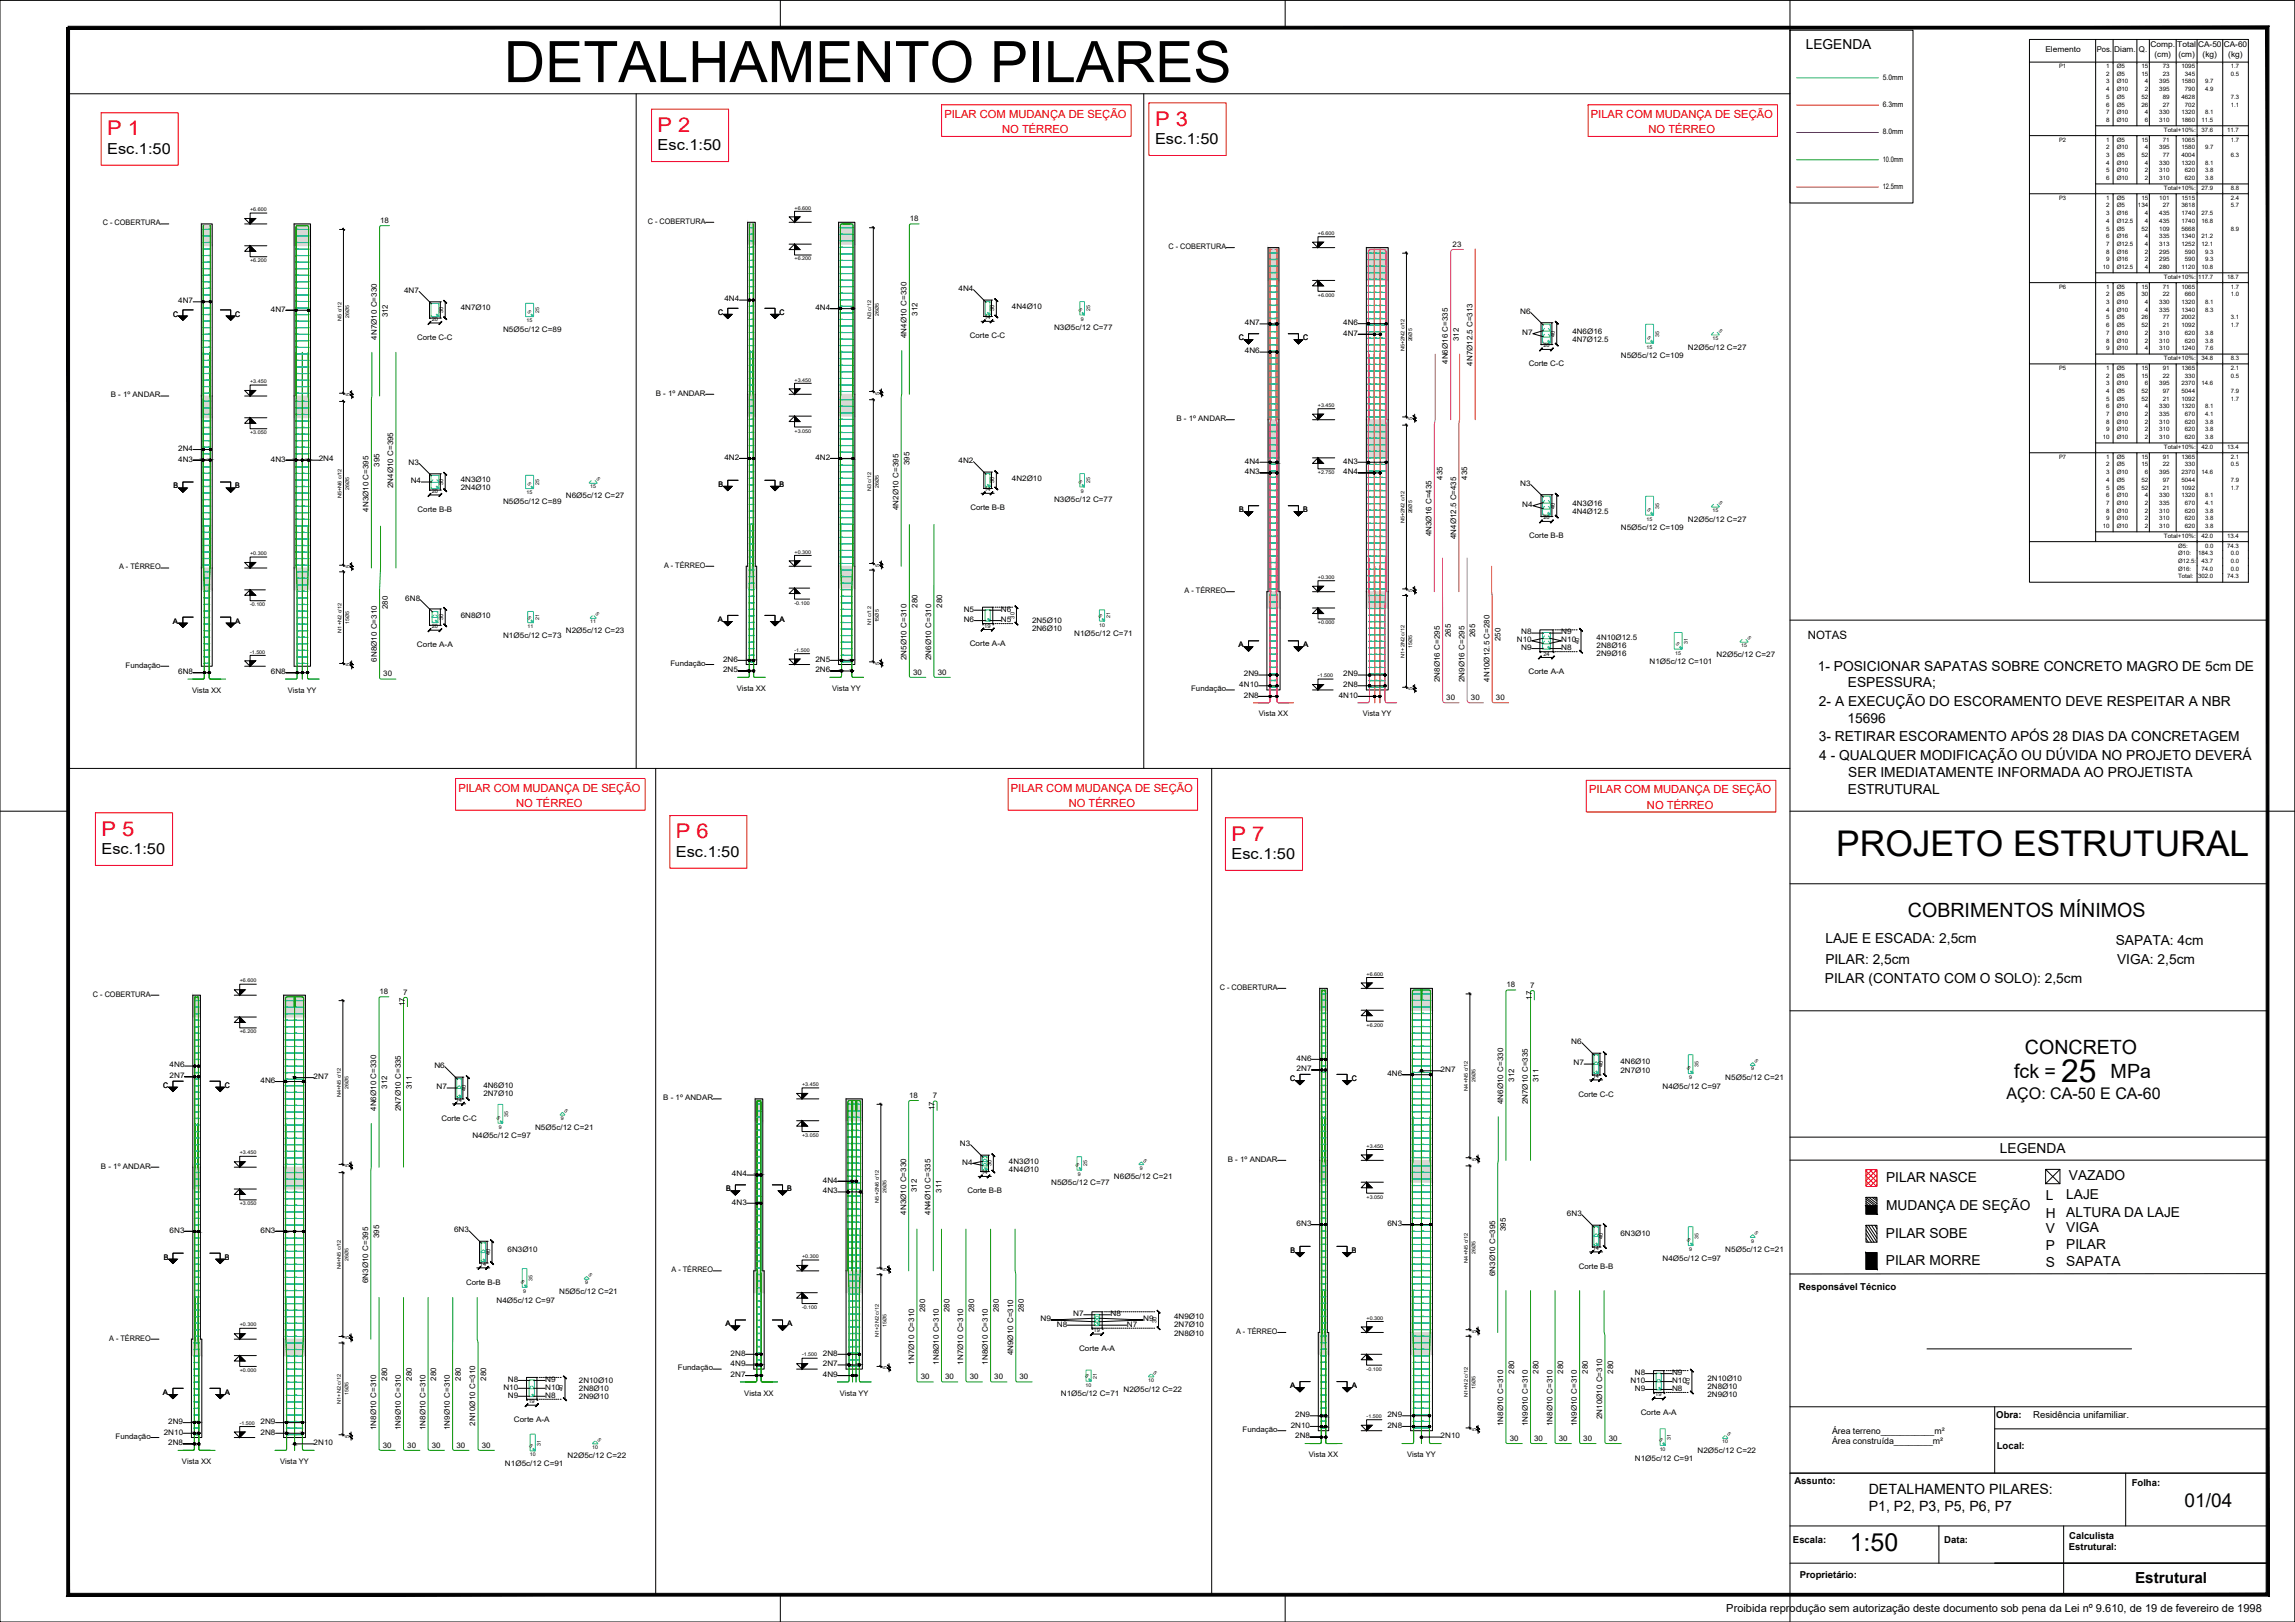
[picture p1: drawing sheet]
<svg xmlns="http://www.w3.org/2000/svg" width="841mm" height="594mm" viewBox="0 0 841 594" stroke-linecap="round" stroke-linejoin="round" font-family="sans-serif">
<defs><g id="words">
<text font-size="21" x="184.7" y="30.1">DETALHAMENTO PILARES</text>
<text font-size="13" x="672.9" y="313.6">PROJETO ESTRUTURAL</text>
<text font-size="11.7" x="755.3" y="396.1">25</text>
<text font-size="9.1" x="677.8" y="568.3">1:50</text>
<g font-size="7.4" fill="#f00">
<text x="423.3" y="46">P 3</text>
<text x="39.3" y="49.6">P 1</text>
<text x="241" y="48.3">P 2</text>
<text x="37.2" y="306">P 5</text>
<text x="247.7" y="307.1">P 6</text>
<text x="451.3" y="307.9">P 7</text>
</g>
<g font-size="7.2">
<text x="699.2" y="335.9">COBRIMENTOS MÍNIMOS</text>
<text x="742.1" y="386.1">CONCRETO</text>
<text x="738.1" y="395">fck =</text>
<text x="773.5" y="395">MPa</text>
</g>
<text font-size="7" x="800.6" y="551.8">01/04</text>
<text font-size="5.9" x="735.3" y="402.6">AÇO: CA-50 E CA-60</text>
<g font-size="5.6">
<text x="423.3" y="52.6">Esc.1:50</text>
<text x="39.3" y="56.2">Esc.1:50</text>
<text x="241" y="54.9">Esc.1:50</text>
<text x="37.2" y="312.6">Esc.1:50</text>
<text x="247.7" y="313.7">Esc.1:50</text>
<text x="451.3" y="314.5">Esc.1:50</text>
<text x="782.4" y="579.7">Estrutural</text>
</g>
<g font-size="5.2">
<text x="684.8" y="547.2">DETALHAMENTO PILARES:</text>
<text x="684.8" y="553.4">P1, P2, P3, P5, P6, P7</text>
</g>
<g font-size="5">
<text x="661.8" y="18">LEGENDA</text>
<text x="666.2" y="245.7">1- POSICIONAR SAPATAS SOBRE CONCRETO MAGRO DE 5cm DE</text>
<text x="677.2" y="251.8">ESPESSURA;</text>
<text x="666.6" y="258.6">2- A EXECUÇÃO DO ESCORAMENTO DEVE RESPEITAR A NBR</text>
<text x="677" y="264.6">15696</text>
<text x="666.5" y="271.6">3- RETIRAR ESCORAMENTO APÓS 28 DIAS DA CONCRETAGEM</text>
<text x="666.7" y="278.5">4 - QUALQUER MODIFICAÇÃO OU DÚVIDA NO PROJETO DEVERÁ</text>
<text x="677.3" y="284.6">SER IMEDIATAMENTE INFORMADA AO PROJETISTA</text>
<text x="677.2" y="290.7">ESTRUTURAL</text>
<text x="669" y="345.4">LAJE E ESCADA: 2,5cm</text>
<text x="775.3" y="346.2">SAPATA: 4cm</text>
<text x="668.9" y="353.2">PILAR: 2,5cm</text>
<text x="775.8" y="353">VIGA: 2,5cm</text>
<text x="668.8" y="360.2">PILAR (CONTATO COM O SOLO): 2,5cm</text>
<text x="732.9" y="422.3">LEGENDA</text>
<text x="691.2" y="433.1">PILAR NASCE</text>
<text x="758.1" y="432.1">VAZADO</text>
<text x="691.2" y="443.2">MUDANÇA DE SEÇÃO</text>
<text x="749.7" y="439.6">L</text>
<text x="757.2" y="439.2">LAJE</text>
<text x="749.7" y="446">H</text>
<text x="757.2" y="445.7">ALTURA DA LAJE</text>
<text x="691.1" y="453.6">PILAR SOBE</text>
<text x="749.7" y="451.6">V</text>
<text x="757.2" y="451.3">VIGA</text>
<text x="749.7" y="457.7">P</text>
<text x="757.2" y="457.4">PILAR</text>
<text x="691.1" y="463.5">PILAR MORRE</text>
<text x="749.7" y="464.1">S</text>
<text x="757.2" y="463.7">SAPATA</text>
</g>
<text font-size="4.2" x="662.5" y="234">NOTAS</text>
<g font-size="4.1" fill="#f00">
<text x="346.1" y="43.2">PILAR COM MUDANÇA DE SEÇÃO</text>
<text x="583" y="43.2">PILAR COM MUDANÇA DE SEÇÃO</text>
<text x="367.2" y="48.8">NO TÉRREO</text>
<text x="604.1" y="48.8">NO TÉRREO</text>
<text x="168" y="290">PILAR COM MUDANÇA DE SEÇÃO</text>
<text x="370.4" y="290">PILAR COM MUDANÇA DE SEÇÃO</text>
<text x="582.3" y="290.6">PILAR COM MUDANÇA DE SEÇÃO</text>
<text x="189.1" y="295.6">NO TÉRREO</text>
<text x="391.6" y="295.6">NO TÉRREO</text>
<text x="603.5" y="296.2">NO TÉRREO</text>
</g>
<text font-size="4.1" x="632.6" y="590.4">Proibida reprodução sem autorização deste documento sob pena da Lei nº 9.610, de 19 de fevereiro de 1998</text>
<g font-size="3.5">
<text x="659.2" y="472.3">Responsável Técnico</text>
<text x="731.6" y="519.2">Obra:</text>
<text x="745.1" y="519.3">Residência unifamiliar.</text>
<text x="731.7" y="530.7">Local:</text>
<text x="657.6" y="543.5">Assunto:</text>
<text x="781.2" y="544.3">Folha:</text>
<text x="758.3" y="563.7">Calculista</text>
<text x="657.1" y="565.3">Escala:</text>
<text x="712.5" y="565.3">Data:</text>
<text x="758.2" y="567.8">Estrutural:</text>
<text x="659.6" y="577.8">Proprietário:</text>
</g>
<g font-size="3.2">
<text x="671.4" y="525.4">Área terreno___________m²</text>
<text x="671.4" y="529">Área construída________m²</text>
</g>
<g font-size="2.9">
<text x="788.1" y="17.2">Comp.</text>
<text x="797.9" y="17.2">Total</text>
<text x="805.5" y="17.2">CA-50</text>
<text x="814.9" y="17.2">CA-60</text>
<text x="749.6" y="19.1">Elemento</text>
<text x="768.4" y="19.1">Pos.</text>
<text x="774.8" y="19.1">Diam.</text>
<text x="783.8" y="19.1">Q.</text>
<text x="789.6" y="21">(cm)</text>
<text x="798.3" y="21">(cm)</text>
<text x="807.2" y="21">(kg)</text>
<text x="816.6" y="21">(kg)</text>
</g>
<g font-size="2.8">
<text x="689.9" y="29.2">5.0mm</text>
<text x="689.9" y="39.2">6.3mm</text>
<text x="689.9" y="49.2">8.0mm</text>
<text x="689.9" y="59.2">10.0mm</text>
<text x="689.9" y="69.2">12.5mm</text>
<text x="37.7" y="82.5">C - COBERTURA</text>
<text x="139.3" y="81.6">18</text>
<text x="237.4" y="81.9">C - COBERTURA</text>
<text x="333.4" y="81">18</text>
<text x="428.2" y="91.2">C - COBERTURA</text>
<text x="532.3" y="90.4">23</text>
<text x="148.1" y="107.2">4N7</text>
<text x="351.2" y="106.6">4N4</text>
<text x="65.3" y="111">4N7</text>
<text x="168.9" y="113.6">4N7Ø10</text>
<text x="265.5" y="110.4">4N4</text>
<text x="298.8" y="113.6">4N4</text>
<text x="370.8" y="113">4N4Ø10</text>
<text x="63.5" y="115.9">C</text>
<text x="86.2" y="115.9">C</text>
<text x="99.3" y="114.1">4N7</text>
<text x="142.1" y="116.3" transform="rotate(-90 142.1 116.3)">312</text>
<text x="263.1" y="115.3">C</text>
<text x="285.7" y="115.3">C</text>
<text x="336.3" y="115.6" transform="rotate(-90 336.3 115.6)">312</text>
<text x="456.2" y="119.1">4N7</text>
<text x="492.2" y="119.1">4N6</text>
<text x="557.1" y="115">N6</text>
<text x="138.1" y="124.4" transform="rotate(-90 138.1 124.4)">4N7Ø10 C=330</text>
<text x="152.9" y="124.5">Corte C-C</text>
<text x="184.4" y="121.5">N5Ø5c/12 C=89</text>
<text x="332.2" y="123.8" transform="rotate(-90 332.2 123.8)">4N4Ø10 C=330</text>
<text x="355.4" y="123.9">Corte C-C</text>
<text x="386.3" y="120.9">N3Ø5c/12 C=77</text>
<text x="454" y="124.6">C</text>
<text x="477.5" y="124.6">C</text>
<text x="492.2" y="123">4N7</text>
<text x="534.6" y="125" transform="rotate(-90 534.6 125)">312</text>
<text x="557.8" y="122.7">N7</text>
<text x="576.2" y="122.4">4N6Ø16</text>
<text x="576.2" y="125.3">4N7Ø12.5</text>
<text x="456.2" y="129.5">4N6</text>
<text x="594" y="131.2">N5Ø5c/12 C=109</text>
<text x="618.6" y="128">N2Ø5c/12 C=27</text>
<text x="530.6" y="133.3" transform="rotate(-90 530.6 133.3)">4N6Ø16 C=335</text>
<text x="539.6" y="133.9" transform="rotate(-90 539.6 133.9)">4N7Ø12.5 C=313</text>
<text x="560.2" y="134.2">Corte C-C</text>
<text x="40.6" y="145.5">B - 1º ANDAR</text>
<text x="240.3" y="144.9">B - 1º ANDAR</text>
<text x="431.1" y="154.2">B - 1º ANDAR</text>
<text x="65.3" y="165.1">2N4</text>
<text x="65.3" y="169.1">4N3</text>
<text x="99.3" y="169.1">4N3</text>
<text x="116.8" y="169">2N4</text>
<text x="139.1" y="171" transform="rotate(-90 139.1 171)">395</text>
<text x="149.7" y="170.2">N3</text>
<text x="265.5" y="168.4">4N2</text>
<text x="298.8" y="168.4">4N2</text>
<text x="333.2" y="170.4" transform="rotate(-90 333.2 170.4)">395</text>
<text x="351.2" y="169.6">4N2</text>
<text x="456.2" y="169.8">4N4</text>
<text x="456.2" y="173.7">4N3</text>
<text x="492.2" y="169.8">4N3</text>
<text x="492.2" y="173.7">4N4</text>
<text x="63.6" y="178.9">B</text>
<text x="86.2" y="178.9">B</text>
<text x="144.1" y="178.8" transform="rotate(-90 144.1 178.8)">2N4Ø10 C=395</text>
<text x="150.5" y="177">N4</text>
<text x="168.9" y="176.6">4N3Ø10</text>
<text x="168.9" y="179.6">2N4Ø10</text>
<text x="263.3" y="178.3">B</text>
<text x="285.7" y="178.3">B</text>
<text x="370.8" y="176">4N2Ø10</text>
<text x="528.6" y="175.7" transform="rotate(-90 528.6 175.7)">435</text>
<text x="537.6" y="175.7" transform="rotate(-90 537.6 175.7)">435</text>
<text x="557.1" y="178">N3</text>
<text x="184.4" y="184.5">N5Ø5c/12 C=89</text>
<text x="207.3" y="182.3">N6Ø5c/12 C=27</text>
<text x="386.3" y="183.9">N3Ø5c/12 C=77</text>
<text x="557.8" y="185.7">N4</text>
<text x="576.2" y="185.3">4N3Ø16</text>
<text x="135.1" y="187.4" transform="rotate(-90 135.1 187.4)">4N3Ø10 C=395</text>
<text x="153" y="187.5">Corte B-B</text>
<text x="329.2" y="186.8" transform="rotate(-90 329.2 186.8)">4N2Ø10 C=395</text>
<text x="355.6" y="186.9">Corte B-B</text>
<text x="454.1" y="187.6">B</text>
<text x="477.5" y="187.6">B</text>
<text x="576.2" y="188.4">4N4Ø12.5</text>
<text x="618.6" y="191">N2Ø5c/12 C=27</text>
<text x="524.6" y="196.5" transform="rotate(-90 524.6 196.5)">4N3Ø16 C=435</text>
<text x="533.6" y="197.4" transform="rotate(-90 533.6 197.4)">4N4Ø12.5 C=435</text>
<text x="560.4" y="197.2">Corte B-B</text>
<text x="594" y="194.2">N5Ø5c/12 C=109</text>
<text x="43.6" y="208.5">A - TÉRREO</text>
<text x="243.3" y="207.9">A - TÉRREO</text>
<text x="148.5" y="220.1">6N8</text>
<text x="434.1" y="217.2">A - TÉRREO</text>
<text x="142.1" y="223.2" transform="rotate(-90 142.1 223.2)">280</text>
<text x="168.9" y="226.3">6N8Ø10</text>
<text x="263.1" y="227.8">A</text>
<text x="285.7" y="227.8">A</text>
<text x="336.3" y="222.6" transform="rotate(-90 336.3 222.6)">280</text>
<text x="345.2" y="222.6" transform="rotate(-90 345.2 222.6)">280</text>
<text x="353.1" y="227.8">N6</text>
<text x="353.1" y="224">N5</text>
<text x="366.8" y="227.8">N5</text>
<text x="366.8" y="224">N6</text>
<text x="63.4" y="228.4">A</text>
<text x="86.2" y="228.4">A</text>
<text x="184.4" y="233.6">N1Ø5c/12 C=73</text>
<text x="207.3" y="231.9">N2Ø5c/12 C=23</text>
<text x="378.2" y="228.1">2N5Ø10</text>
<text x="378.2" y="231.1">2N6Ø10</text>
<text x="393.7" y="233">N1Ø5c/12 C=71</text>
<text x="531.7" y="233.4" transform="rotate(-90 531.7 233.4)">265</text>
<text x="540.6" y="233.4" transform="rotate(-90 540.6 233.4)">265</text>
<text x="557.4" y="232.4">N8</text>
<text x="572.1" y="232.4">N9</text>
<text x="152.8" y="237">Corte A-A</text>
<text x="355.3" y="236.8">Corte A-A</text>
<text x="453.9" y="237.1">A</text>
<text x="477.5" y="237.1">A</text>
<text x="549.8" y="234.8" transform="rotate(-90 549.8 234.8)">250</text>
<text x="555.8" y="235.2">N10</text>
<text x="557.4" y="238.1">N9</text>
<text x="572.1" y="238.1">N8</text>
<text x="572.1" y="235.2">N10</text>
<text x="585.1" y="237.4">2N8Ø16</text>
<text x="585.1" y="234.4">4N10Ø12.5</text>
<text x="46" y="244.5">Fundação</text>
<text x="138.1" y="242.3" transform="rotate(-90 138.1 242.3)">6N8Ø10 C=310</text>
<text x="245.7" y="243.9">Fundação</text>
<text x="265" y="242.4">2N6</text>
<text x="298.8" y="242.4">2N5</text>
<text x="332.2" y="241.7" transform="rotate(-90 332.2 241.7)">2N5Ø10 C=310</text>
<text x="341.2" y="241.7" transform="rotate(-90 341.2 241.7)">2N6Ø10 C=310</text>
<text x="585.1" y="240.4">2N9Ø16</text>
<text x="604.5" y="243.3">N1Ø5c/12 C=101</text>
<text x="629.1" y="240.6">N2Ø5c/12 C=27</text>
<text x="65.3" y="246.9">6N8</text>
<text x="99.3" y="246.9">6N8</text>
<text x="140.5" y="247.7">30</text>
<text x="265" y="246.3">2N5</text>
<text x="298.8" y="246.3">2N6</text>
<text x="334.6" y="247.1">30</text>
<text x="343.6" y="247.1">30</text>
<text x="454.2" y="251.6">4N10</text>
<text x="455.8" y="247.7">2N9</text>
<text x="492.2" y="251.6">2N8</text>
<text x="492.2" y="247.7">2N9</text>
<text x="527.6" y="249.8" transform="rotate(-90 527.6 249.8)">2N8Ø16 C=295</text>
<text x="536.7" y="249.8" transform="rotate(-90 536.7 249.8)">2N9Ø16 C=295</text>
<text x="545.8" y="249.7" transform="rotate(-90 545.8 249.7)">4N10Ø12.5 C=280</text>
<text x="560.1" y="247">Corte A-A</text>
<text x="70.4" y="253.7">Vista XX</text>
<text x="105.5" y="253.7">Vista YY</text>
<text x="270" y="253.1">Vista XX</text>
<text x="305" y="253.1">Vista YY</text>
<text x="436.5" y="253.2">Fundação</text>
<text x="455.8" y="255.5">2N8</text>
<text x="490.6" y="255.5">4N10</text>
<text x="530" y="256.4">30</text>
<text x="539" y="256.4">30</text>
<text x="548.2" y="256.4">30</text>
<text x="461.3" y="262.4">Vista XX</text>
<text x="499.4" y="262.4">Vista YY</text>
<text x="34" y="365">C - COBERTURA</text>
<text x="139.1" y="364.1">18</text>
<text x="147.8" y="364.3">7</text>
<text x="447" y="362.5">C - COBERTURA</text>
<text x="552" y="361.6">18</text>
<text x="560.7" y="361.8">7</text>
<text x="148.3" y="368.6" transform="rotate(-90 148.3 368.6)">17</text>
<text x="561.3" y="366.1" transform="rotate(-90 561.3 366.1)">17</text>
<text x="575.8" y="382.5">N6</text>
<text x="475.1" y="388.5">4N6</text>
<text x="593.8" y="389.9">4N6Ø10</text>
<text x="62.1" y="391">4N6</text>
<text x="62.1" y="394.9">2N7</text>
<text x="114.9" y="395.2">2N7</text>
<text x="159.2" y="391.2">N6</text>
<text x="472.8" y="395.9">C</text>
<text x="475.1" y="392.4">2N7</text>
<text x="495.4" y="395.9">C</text>
<text x="508.4" y="394.1">4N6</text>
<text x="527.9" y="392.7">2N7</text>
<text x="576.6" y="390.2">N7</text>
<text x="593.8" y="392.8">2N7Ø10</text>
<text x="632.2" y="395.6">N5Ø5c/12 C=21</text>
<text x="59.8" y="398.4">C</text>
<text x="82.4" y="398.4">C</text>
<text x="95.5" y="396.6">4N6</text>
<text x="141.9" y="398.7" transform="rotate(-90 141.9 398.7)">312</text>
<text x="150.9" y="398.8" transform="rotate(-90 150.9 398.8)">311</text>
<text x="160" y="399">N7</text>
<text x="177.1" y="398.6">4N6Ø10</text>
<text x="177.1" y="401.6">2N7Ø10</text>
<text x="554.9" y="396.3" transform="rotate(-90 554.9 396.3)">312</text>
<text x="563.8" y="396.3" transform="rotate(-90 563.8 396.3)">311</text>
<text x="578.4" y="401.8">Corte C-C</text>
<text x="609.3" y="398.8">N4Ø5c/12 C=97</text>
<text x="137.9" y="406.9" transform="rotate(-90 137.9 406.9)">4N6Ø10 C=330</text>
<text x="146.9" y="407" transform="rotate(-90 146.9 407)">2N7Ø10 C=335</text>
<text x="243" y="403">B - 1º ANDAR</text>
<text x="333.2" y="402.1">18</text>
<text x="341.9" y="402.3">7</text>
<text x="342.4" y="406.6" transform="rotate(-90 342.4 406.6)">17</text>
<text x="550.8" y="404.4" transform="rotate(-90 550.8 404.4)">4N6Ø10 C=330</text>
<text x="559.9" y="404.5" transform="rotate(-90 559.9 404.5)">2N7Ø10 C=335</text>
<text x="161.8" y="410.5">Corte C-C</text>
<text x="196.1" y="413.8">N5Ø5c/12 C=21</text>
<text x="173.1" y="417">N4Ø5c/12 C=97</text>
<text x="351.8" y="419.8">N3</text>
<text x="449.9" y="425.5">B - 1º ANDAR</text>
<text x="37" y="428">B - 1º ANDAR</text>
<text x="268.2" y="430.8">4N4</text>
<text x="352.6" y="426.6">N4</text>
<text x="369.7" y="426.2">4N3Ø10</text>
<text x="369.7" y="429.2">4N4Ø10</text>
<text x="408.2" y="431.9">N6Ø5c/12 C=21</text>
<text x="266.1" y="436.3">B</text>
<text x="288.5" y="436.3">B</text>
<text x="301.5" y="437.1">4N3</text>
<text x="301.5" y="433.2">4N4</text>
<text x="336" y="436.7" transform="rotate(-90 336 436.7)">312</text>
<text x="345" y="436.8" transform="rotate(-90 345 436.8)">311</text>
<text x="354.5" y="437.1">Corte B-B</text>
<text x="385.2" y="434.1">N5Ø5c/12 C=77</text>
<text x="268.2" y="441.2">4N3</text>
<text x="332" y="444.9" transform="rotate(-90 332 444.9)">4N3Ø10 C=330</text>
<text x="341" y="444.9" transform="rotate(-90 341 444.9)">4N4Ø10 C=335</text>
<text x="475.1" y="449">6N3</text>
<text x="508.4" y="449">6N3</text>
<text x="574.2" y="445.4">6N3</text>
<text x="62.1" y="451.5">6N3</text>
<text x="95.5" y="451.5">6N3</text>
<text x="138.9" y="453.4" transform="rotate(-90 138.9 453.4)">395</text>
<text x="166.4" y="451.3">6N3</text>
<text x="551.9" y="450.9" transform="rotate(-90 551.9 450.9)">395</text>
<text x="593.8" y="452.9">6N3Ø10</text>
<text x="60" y="461.4">B</text>
<text x="82.4" y="461.4">B</text>
<text x="186" y="458.7">6N3Ø10</text>
<text x="472.9" y="458.9">B</text>
<text x="495.4" y="458.9">B</text>
<text x="609.3" y="461.7">N4Ø5c/12 C=97</text>
<text x="632.2" y="458.6">N5Ø5c/12 C=21</text>
<text x="246.1" y="466">A - TÉRREO</text>
<text x="547.9" y="467.4" transform="rotate(-90 547.9 467.4)">6N3Ø10 C=395</text>
<text x="578.6" y="464.7">Corte B-B</text>
<text x="134.9" y="469.9" transform="rotate(-90 134.9 469.9)">6N3Ø10 C=395</text>
<text x="170.8" y="470.6">Corte B-B</text>
<text x="204.9" y="473.9">N5Ø5c/12 C=21</text>
<text x="181.9" y="477.1">N4Ø5c/12 C=97</text>
<text x="265.8" y="485.8">A</text>
<text x="288.5" y="485.8">A</text>
<text x="339" y="480.6" transform="rotate(-90 339 480.6)">280</text>
<text x="348" y="480.6" transform="rotate(-90 348 480.6)">280</text>
<text x="357" y="480.6" transform="rotate(-90 357 480.6)">280</text>
<text x="366" y="480.6" transform="rotate(-90 366 480.6)">280</text>
<text x="375.2" y="480.6" transform="rotate(-90 375.2 480.6)">280</text>
<text x="381.3" y="484">N9</text>
<text x="387.3" y="485.9">N8</text>
<text x="393.2" y="482.1">N7</text>
<text x="406.9" y="482.1">N8</text>
<text x="412.9" y="485.9">N7</text>
<text x="418.9" y="484">N9</text>
<text x="430.3" y="483.2">4N9Ø10</text>
<text x="40" y="491">A - TÉRREO</text>
<text x="430.3" y="486.2">2N7Ø10</text>
<text x="430.3" y="489.2">2N8Ø10</text>
<text x="453" y="488.5">A - TÉRREO</text>
<text x="267.8" y="496.5">2N8</text>
<text x="301.5" y="496.5">2N8</text>
<text x="371.3" y="496.4" transform="rotate(-90 371.3 496.4)">4N9Ø10 C=310</text>
<text x="395.4" y="494.8">Corte A-A</text>
<text x="248.5" y="502">Fundação</text>
<text x="267.8" y="500.4">4N9</text>
<text x="301.5" y="500.4">2N7</text>
<text x="335" y="499.8" transform="rotate(-90 335 499.8)">1N7Ø10 C=310</text>
<text x="344" y="499.8" transform="rotate(-90 344 499.8)">1N8Ø10 C=310</text>
<text x="353" y="499.8" transform="rotate(-90 353 499.8)">1N7Ø10 C=310</text>
<text x="362" y="499.8" transform="rotate(-90 362 499.8)">1N8Ø10 C=310</text>
<text x="554.9" y="503.1" transform="rotate(-90 554.9 503.1)">280</text>
<text x="563.8" y="503.1" transform="rotate(-90 563.8 503.1)">280</text>
<text x="572.9" y="503.1" transform="rotate(-90 572.9 503.1)">280</text>
<text x="581.9" y="503.1" transform="rotate(-90 581.9 503.1)">280</text>
<text x="591.1" y="503.1" transform="rotate(-90 591.1 503.1)">280</text>
<text x="599.1" y="503.6">N8</text>
<text x="612.7" y="503.6">N9</text>
<text x="141.9" y="505.6" transform="rotate(-90 141.9 505.6)">280</text>
<text x="150.9" y="505.6" transform="rotate(-90 150.9 505.6)">280</text>
<text x="159.9" y="505.6" transform="rotate(-90 159.9 505.6)">280</text>
<text x="168.9" y="505.6" transform="rotate(-90 168.9 505.6)">280</text>
<text x="178.2" y="505.6" transform="rotate(-90 178.2 505.6)">280</text>
<text x="184.5" y="509">N10</text>
<text x="186.1" y="506.1">N8</text>
<text x="199.8" y="509">N10</text>
<text x="199.8" y="506.1">N9</text>
<text x="212.1" y="509.5">2N8Ø10</text>
<text x="212.1" y="506.5">2N10Ø10</text>
<text x="267.8" y="504.3">2N7</text>
<text x="301.5" y="504.3">4N9</text>
<text x="337.4" y="505.2">30</text>
<text x="346.4" y="505.2">30</text>
<text x="355.4" y="505.2">30</text>
<text x="364.4" y="505.2">30</text>
<text x="373.6" y="505.2">30</text>
<text x="411.7" y="509.7">N2Ø5c/12 C=22</text>
<text x="472.7" y="508.4">A</text>
<text x="495.4" y="508.4">A</text>
<text x="597.5" y="506.5">N10</text>
<text x="599.1" y="509.4">N9</text>
<text x="612.7" y="509.4">N8</text>
<text x="612.7" y="506.5">N10</text>
<text x="625.7" y="508.7">2N8Ø10</text>
<text x="625.7" y="505.7">2N10Ø10</text>
<text x="59.7" y="510.9">A</text>
<text x="82.4" y="510.9">A</text>
<text x="186.1" y="511.9">N9</text>
<text x="199.8" y="511.9">N8</text>
<text x="212.1" y="512.5">2N9Ø10</text>
<text x="272.8" y="511.1">Vista XX</text>
<text x="307.8" y="511.1">Vista YY</text>
<text x="388.7" y="511.4">N1Ø5c/12 C=71</text>
<text x="625.7" y="511.7">2N9Ø10</text>
<text x="61.6" y="521.6">2N9</text>
<text x="95.5" y="521.6">2N9</text>
<text x="188.3" y="520.9">Corte A-A</text>
<text x="474.6" y="519.1">2N9</text>
<text x="508.4" y="519.1">2N9</text>
<text x="587.2" y="519.7" transform="rotate(-90 587.2 519.7)">2N10Ø10 C=310</text>
<text x="601.3" y="518.4">Corte A-A</text>
<text x="42.4" y="527">Fundação</text>
<text x="60" y="525.5">2N10</text>
<text x="95.5" y="525.5">2N8</text>
<text x="137.9" y="523.8" transform="rotate(-90 137.9 523.8)">1N8Ø10 C=310</text>
<text x="146.9" y="523.8" transform="rotate(-90 146.9 523.8)">1N9Ø10 C=310</text>
<text x="155.9" y="523.8" transform="rotate(-90 155.9 523.8)">1N8Ø10 C=310</text>
<text x="164.9" y="523.8" transform="rotate(-90 164.9 523.8)">1N9Ø10 C=310</text>
<text x="174.2" y="522.2" transform="rotate(-90 174.2 522.2)">2N10Ø10 C=310</text>
<text x="455.3" y="524.5">Fundação</text>
<text x="473" y="523">2N10</text>
<text x="474.6" y="526.9">2N8</text>
<text x="508.4" y="523">2N8</text>
<text x="527.9" y="526.9">2N10</text>
<text x="550.8" y="522.3" transform="rotate(-90 550.8 522.3)">1N8Ø10 C=310</text>
<text x="553.3" y="527.7">30</text>
<text x="559.9" y="522.3" transform="rotate(-90 559.9 522.3)">1N9Ø10 C=310</text>
<text x="562.2" y="527.7">30</text>
<text x="568.9" y="522.3" transform="rotate(-90 568.9 522.3)">1N8Ø10 C=310</text>
<text x="571.2" y="527.7">30</text>
<text x="577.8" y="522.3" transform="rotate(-90 577.8 522.3)">1N9Ø10 C=310</text>
<text x="580.2" y="527.7">30</text>
<text x="589.5" y="527.7">30</text>
<text x="61.6" y="529.4">2N8</text>
<text x="114.9" y="529.4">2N10</text>
<text x="140.3" y="530.2">30</text>
<text x="149.3" y="530.2">30</text>
<text x="158.2" y="530.2">30</text>
<text x="167.3" y="530.2">30</text>
<text x="176.6" y="530.2">30</text>
<text x="479.6" y="533.7">Vista XX</text>
<text x="515.7" y="533.7">Vista YY</text>
<text x="622.1" y="532.2">N2Ø5c/12 C=22</text>
<text x="66.7" y="536.2">Vista XX</text>
<text x="102.7" y="536.2">Vista YY</text>
<text x="185" y="537">N1Ø5c/12 C=91</text>
<text x="208" y="534.2">N2Ø5c/12 C=22</text>
<text x="599.1" y="534.9">N1Ø5c/12 C=91</text>
</g>
<g font-size="2.2">
<text x="754.5" y="24.9">P1</text>
<text x="771.8" y="24.9">1</text>
<text x="771.8" y="27.8">2</text>
<text x="775.7" y="24.9">Ø5</text>
<text x="775.7" y="27.8">Ø5</text>
<text x="784.7" y="24.9">15</text>
<text x="784.7" y="27.8">15</text>
<text x="792.6" y="24.9">73</text>
<text x="792.6" y="27.8">23</text>
<text x="799.4" y="24.9">1095</text>
<text x="800.7" y="27.8">345</text>
<text x="817.5" y="24.9">1.7</text>
<text x="817.5" y="27.8">0.5</text>
<text x="771.8" y="30.6">3</text>
<text x="771.8" y="33.4">4</text>
<text x="775.7" y="30.6">Ø10</text>
<text x="775.7" y="33.4">Ø10</text>
<text x="786" y="30.6">4</text>
<text x="786" y="33.4">2</text>
<text x="791.3" y="30.6">395</text>
<text x="791.3" y="33.4">395</text>
<text x="799.4" y="30.6">1580</text>
<text x="800.7" y="33.4">790</text>
<text x="808.1" y="30.6">9.7</text>
<text x="808.1" y="33.4">4.9</text>
<text x="771.8" y="36.2">5</text>
<text x="771.8" y="39">6</text>
<text x="771.8" y="41.8">7</text>
<text x="775.7" y="36.2">Ø5</text>
<text x="775.7" y="39">Ø5</text>
<text x="775.7" y="41.8">Ø10</text>
<text x="784.7" y="36.2">52</text>
<text x="784.7" y="39">26</text>
<text x="786" y="41.8">4</text>
<text x="791.3" y="41.8">330</text>
<text x="792.6" y="36.2">89</text>
<text x="792.6" y="39">27</text>
<text x="799.4" y="36.2">4628</text>
<text x="799.4" y="41.8">1320</text>
<text x="800.7" y="39">702</text>
<text x="808.1" y="41.8">8.1</text>
<text x="817.5" y="36.2">7.3</text>
<text x="817.5" y="39">1.1</text>
<text x="771.8" y="44.7">8</text>
<text x="775.7" y="44.7">Ø10</text>
<text x="786" y="44.7">6</text>
<text x="791.3" y="44.7">310</text>
<text x="799.4" y="44.7">1860</text>
<text x="806.8" y="44.7">11.5</text>
<text x="754.5" y="51.9">P2</text>
<text x="771.8" y="51.9">1</text>
<text x="775.7" y="51.9">Ø5</text>
<text x="784.7" y="51.9">15</text>
<text x="792.6" y="51.9">71</text>
<text x="793" y="48.3">Total+10%:</text>
<text x="799.4" y="51.9">1065</text>
<text x="806.8" y="48.3">37.6</text>
<text x="816.2" y="48.3">11.7</text>
<text x="817.5" y="51.9">1.7</text>
<text x="771.8" y="54.7">2</text>
<text x="771.8" y="57.5">3</text>
<text x="775.7" y="54.7">Ø10</text>
<text x="775.7" y="57.5">Ø5</text>
<text x="784.7" y="57.5">52</text>
<text x="786" y="54.7">4</text>
<text x="791.3" y="54.7">395</text>
<text x="792.6" y="57.5">77</text>
<text x="799.4" y="54.7">1580</text>
<text x="799.4" y="57.5">4004</text>
<text x="808.1" y="54.7">9.7</text>
<text x="817.5" y="57.5">6.3</text>
<text x="771.8" y="60.3">4</text>
<text x="771.8" y="63.1">5</text>
<text x="771.8" y="66">6</text>
<text x="775.7" y="60.3">Ø10</text>
<text x="775.7" y="63.1">Ø10</text>
<text x="775.7" y="66">Ø10</text>
<text x="786" y="60.3">4</text>
<text x="786" y="63.1">2</text>
<text x="786" y="66">2</text>
<text x="791.3" y="60.3">330</text>
<text x="791.3" y="63.1">310</text>
<text x="791.3" y="66">310</text>
<text x="799.4" y="60.3">1320</text>
<text x="800.7" y="63.1">620</text>
<text x="800.7" y="66">620</text>
<text x="808.1" y="60.3">8.1</text>
<text x="808.1" y="63.1">3.8</text>
<text x="808.1" y="66">3.8</text>
<text x="793" y="69.6">Total+10%:</text>
<text x="806.8" y="69.6">27.9</text>
<text x="817.5" y="69.6">8.8</text>
<text x="754.5" y="73.2">P3</text>
<text x="771.8" y="73.2">1</text>
<text x="771.8" y="76">2</text>
<text x="775.7" y="73.2">Ø5</text>
<text x="775.7" y="76">Ø5</text>
<text x="783.5" y="76">134</text>
<text x="784.7" y="73.2">15</text>
<text x="791.3" y="73.2">101</text>
<text x="792.6" y="76">27</text>
<text x="799.4" y="73.2">1515</text>
<text x="799.4" y="76">3618</text>
<text x="817.5" y="73.2">2.4</text>
<text x="817.5" y="76">5.7</text>
<text x="771.8" y="78.8">3</text>
<text x="771.8" y="81.6">4</text>
<text x="775.7" y="78.8">Ø16</text>
<text x="775.7" y="81.6">Ø12.5</text>
<text x="786" y="78.8">4</text>
<text x="786" y="81.6">4</text>
<text x="791.3" y="78.8">435</text>
<text x="791.3" y="81.6">435</text>
<text x="799.4" y="78.8">1740</text>
<text x="799.4" y="81.6">1740</text>
<text x="806.8" y="78.8">27.5</text>
<text x="806.8" y="81.6">16.8</text>
<text x="771.8" y="84.4">5</text>
<text x="771.8" y="87.3">6</text>
<text x="775.7" y="84.4">Ø5</text>
<text x="775.7" y="87.3">Ø16</text>
<text x="784.7" y="84.4">52</text>
<text x="786" y="87.3">4</text>
<text x="791.3" y="84.4">109</text>
<text x="791.3" y="87.3">335</text>
<text x="799.4" y="84.4">5668</text>
<text x="799.4" y="87.3">1340</text>
<text x="806.8" y="87.3">21.2</text>
<text x="817.5" y="84.4">8.9</text>
<text x="771.8" y="90.1">7</text>
<text x="771.8" y="92.9">8</text>
<text x="771.8" y="95.7">9</text>
<text x="775.7" y="90.1">Ø12.5</text>
<text x="775.7" y="92.9">Ø16</text>
<text x="775.7" y="95.7">Ø16</text>
<text x="786" y="90.1">4</text>
<text x="786" y="92.9">2</text>
<text x="786" y="95.7">2</text>
<text x="791.3" y="90.1">313</text>
<text x="791.3" y="92.9">295</text>
<text x="791.3" y="95.7">295</text>
<text x="799.4" y="90.1">1252</text>
<text x="800.7" y="92.9">590</text>
<text x="800.7" y="95.7">590</text>
<text x="806.8" y="90.1">12.1</text>
<text x="808.1" y="92.9">9.3</text>
<text x="808.1" y="95.7">9.3</text>
<text x="770.6" y="98.5">10</text>
<text x="775.7" y="98.5">Ø12.5</text>
<text x="786" y="98.5">4</text>
<text x="791.3" y="98.5">280</text>
<text x="799.4" y="98.5">1120</text>
<text x="806.8" y="98.5">10.8</text>
<text x="754.5" y="105.7">P6</text>
<text x="771.8" y="105.7">1</text>
<text x="775.7" y="105.7">Ø5</text>
<text x="784.7" y="105.7">15</text>
<text x="792.6" y="105.7">71</text>
<text x="793" y="102.1">Total+10%:</text>
<text x="799.4" y="105.7">1065</text>
<text x="805.5" y="102.1">117.7</text>
<text x="816.2" y="102.1">18.7</text>
<text x="817.5" y="105.7">1.7</text>
<text x="771.8" y="108.6">2</text>
<text x="771.8" y="111.4">3</text>
<text x="775.7" y="108.6">Ø5</text>
<text x="775.7" y="111.4">Ø10</text>
<text x="784.7" y="108.6">30</text>
<text x="786" y="111.4">4</text>
<text x="791.3" y="111.4">330</text>
<text x="792.6" y="108.6">22</text>
<text x="799.4" y="111.4">1320</text>
<text x="800.7" y="108.6">660</text>
<text x="808.1" y="111.4">8.1</text>
<text x="817.5" y="108.6">1.0</text>
<text x="771.8" y="114.2">4</text>
<text x="771.8" y="117">5</text>
<text x="771.8" y="119.8">6</text>
<text x="775.7" y="114.2">Ø10</text>
<text x="775.7" y="117">Ø5</text>
<text x="775.7" y="119.8">Ø5</text>
<text x="784.7" y="117">26</text>
<text x="784.7" y="119.8">52</text>
<text x="786" y="114.2">4</text>
<text x="791.3" y="114.2">335</text>
<text x="792.6" y="117">77</text>
<text x="792.6" y="119.8">21</text>
<text x="799.4" y="114.2">1340</text>
<text x="799.4" y="117">2002</text>
<text x="799.4" y="119.8">1092</text>
<text x="808.1" y="114.2">8.3</text>
<text x="817.5" y="117">3.1</text>
<text x="817.5" y="119.8">1.7</text>
<text x="771.8" y="122.6">7</text>
<text x="771.8" y="125.4">8</text>
<text x="775.7" y="122.6">Ø10</text>
<text x="775.7" y="125.4">Ø10</text>
<text x="786" y="122.6">2</text>
<text x="786" y="125.4">2</text>
<text x="791.3" y="122.6">310</text>
<text x="791.3" y="125.4">310</text>
<text x="800.7" y="122.6">620</text>
<text x="800.7" y="125.4">620</text>
<text x="808.1" y="122.6">3.8</text>
<text x="808.1" y="125.4">3.8</text>
<text x="771.8" y="128.2">9</text>
<text x="775.7" y="128.2">Ø10</text>
<text x="786" y="128.2">4</text>
<text x="791.3" y="128.2">310</text>
<text x="793" y="131.8">Total+10%:</text>
<text x="799.4" y="128.2">1240</text>
<text x="806.8" y="131.8">34.8</text>
<text x="808.1" y="128.2">7.6</text>
<text x="817.5" y="131.8">8.3</text>
<text x="754.5" y="135.5">P5</text>
<text x="771.8" y="135.5">1</text>
<text x="775.7" y="135.5">Ø5</text>
<text x="784.7" y="135.5">15</text>
<text x="792.6" y="135.5">91</text>
<text x="799.4" y="135.5">1365</text>
<text x="817.5" y="135.5">2.1</text>
<text x="771.8" y="138.3">2</text>
<text x="771.8" y="141.1">3</text>
<text x="771.8" y="143.9">4</text>
<text x="775.7" y="138.3">Ø5</text>
<text x="775.7" y="141.1">Ø10</text>
<text x="775.7" y="143.9">Ø5</text>
<text x="784.7" y="138.3">15</text>
<text x="784.7" y="143.9">52</text>
<text x="786" y="141.1">6</text>
<text x="791.3" y="141.1">395</text>
<text x="792.6" y="138.3">22</text>
<text x="792.6" y="143.9">97</text>
<text x="799.4" y="141.1">2370</text>
<text x="799.4" y="143.9">5044</text>
<text x="800.7" y="138.3">330</text>
<text x="806.8" y="141.1">14.6</text>
<text x="817.5" y="138.3">0.5</text>
<text x="817.5" y="143.9">7.9</text>
<text x="771.8" y="146.7">5</text>
<text x="771.8" y="149.5">6</text>
<text x="775.7" y="146.7">Ø5</text>
<text x="775.7" y="149.5">Ø10</text>
<text x="784.7" y="146.7">52</text>
<text x="786" y="149.5">4</text>
<text x="791.3" y="149.5">330</text>
<text x="792.6" y="146.7">21</text>
<text x="799.4" y="146.7">1092</text>
<text x="799.4" y="149.5">1320</text>
<text x="808.1" y="149.5">8.1</text>
<text x="817.5" y="146.7">1.7</text>
<text x="771.8" y="152.4">7</text>
<text x="771.8" y="155.2">8</text>
<text x="775.7" y="152.4">Ø10</text>
<text x="775.7" y="155.2">Ø10</text>
<text x="786" y="152.4">2</text>
<text x="786" y="155.2">2</text>
<text x="791.3" y="152.4">335</text>
<text x="791.3" y="155.2">310</text>
<text x="800.7" y="152.4">670</text>
<text x="800.7" y="155.2">620</text>
<text x="808.1" y="152.4">4.1</text>
<text x="808.1" y="155.2">3.8</text>
<text x="770.6" y="160.8">10</text>
<text x="771.8" y="158">9</text>
<text x="775.7" y="158">Ø10</text>
<text x="775.7" y="160.8">Ø10</text>
<text x="786" y="158">2</text>
<text x="786" y="160.8">2</text>
<text x="791.3" y="158">310</text>
<text x="791.3" y="160.8">310</text>
<text x="800.7" y="158">620</text>
<text x="800.7" y="160.8">620</text>
<text x="808.1" y="158">3.8</text>
<text x="808.1" y="160.8">3.8</text>
<text x="793" y="164.4">Total+10%:</text>
<text x="806.8" y="164.4">42.0</text>
<text x="816.2" y="164.4">13.4</text>
<text x="754.5" y="168">P7</text>
<text x="771.8" y="168">1</text>
<text x="771.8" y="170.8">2</text>
<text x="771.8" y="173.7">3</text>
<text x="775.7" y="168">Ø5</text>
<text x="775.7" y="170.8">Ø5</text>
<text x="775.7" y="173.7">Ø10</text>
<text x="784.7" y="168">15</text>
<text x="784.7" y="170.8">15</text>
<text x="786" y="173.7">6</text>
<text x="791.3" y="173.7">395</text>
<text x="792.6" y="168">91</text>
<text x="792.6" y="170.8">22</text>
<text x="799.4" y="168">1365</text>
<text x="799.4" y="173.7">2370</text>
<text x="800.7" y="170.8">330</text>
<text x="806.8" y="173.7">14.6</text>
<text x="817.5" y="168">2.1</text>
<text x="817.5" y="170.8">0.5</text>
<text x="771.8" y="176.5">4</text>
<text x="771.8" y="179.3">5</text>
<text x="775.7" y="176.5">Ø5</text>
<text x="775.7" y="179.3">Ø5</text>
<text x="784.7" y="176.5">52</text>
<text x="784.7" y="179.3">52</text>
<text x="792.6" y="176.5">97</text>
<text x="792.6" y="179.3">21</text>
<text x="799.4" y="176.5">5044</text>
<text x="799.4" y="179.3">1092</text>
<text x="817.5" y="176.5">7.9</text>
<text x="817.5" y="179.3">1.7</text>
<text x="771.8" y="182.1">6</text>
<text x="771.8" y="184.9">7</text>
<text x="775.7" y="182.1">Ø10</text>
<text x="775.7" y="184.9">Ø10</text>
<text x="786" y="182.1">4</text>
<text x="786" y="184.9">2</text>
<text x="791.3" y="182.1">330</text>
<text x="791.3" y="184.9">335</text>
<text x="799.4" y="182.1">1320</text>
<text x="800.7" y="184.9">670</text>
<text x="808.1" y="182.1">8.1</text>
<text x="808.1" y="184.9">4.1</text>
<text x="771.8" y="187.8">8</text>
<text x="771.8" y="190.6">9</text>
<text x="775.7" y="187.8">Ø10</text>
<text x="775.7" y="190.6">Ø10</text>
<text x="786" y="187.8">2</text>
<text x="786" y="190.6">2</text>
<text x="791.3" y="187.8">310</text>
<text x="791.3" y="190.6">310</text>
<text x="800.7" y="187.8">620</text>
<text x="800.7" y="190.6">620</text>
<text x="808.1" y="187.8">3.8</text>
<text x="808.1" y="190.6">3.8</text>
<text x="770.6" y="193.4">10</text>
<text x="775.7" y="193.4">Ø10</text>
<text x="786" y="193.4">2</text>
<text x="791.3" y="193.4">310</text>
<text x="793" y="197">Total+10%:</text>
<text x="800.7" y="193.4">620</text>
<text x="806.8" y="197">42.0</text>
<text x="808.1" y="193.4">3.8</text>
<text x="816.2" y="197">13.4</text>
<text x="798.2" y="200.6">Ø5:</text>
<text x="798.2" y="203.4">Ø10:</text>
<text x="805.5" y="203.4">184.3</text>
<text x="808.1" y="200.6">0.0</text>
<text x="816.2" y="200.6">74.3</text>
<text x="817.5" y="203.4">0.0</text>
<text x="798.2" y="206.2">Ø12.5:</text>
<text x="798.2" y="209">Ø16:</text>
<text x="806.8" y="206.2">43.7</text>
<text x="806.8" y="209">74.0</text>
<text x="817.5" y="206.2">0.0</text>
<text x="817.5" y="209">0.0</text>
<text x="798.2" y="211.9">Total:</text>
<text x="805.5" y="211.9">302.0</text>
<text x="816.2" y="211.9">74.3</text>
</g>
<g font-size="2.1">
<text x="158.2" y="117.6">20</text>
<text x="162.4" y="114.7" transform="rotate(-90 162.4 114.7)">30</text>
<text x="360.7" y="117">14</text>
<text x="364.4" y="114.1" transform="rotate(-90 364.4 114.1)">30</text>
<text x="569.8" y="123.3" transform="rotate(-90 569.8 123.3)">40</text>
<text x="565.6" y="127.3">20</text>
<text x="128.1" y="145.1" transform="rotate(-90 128.1 145.1)">5</text>
<text x="322.3" y="144.5" transform="rotate(-90 322.3 144.5)">5</text>
<text x="517.7" y="153.8" transform="rotate(-90 517.7 153.8)">5</text>
<text x="162.4" y="177.7" transform="rotate(-90 162.4 177.7)">30</text>
<text x="360.7" y="180">14</text>
<text x="364.4" y="177.1" transform="rotate(-90 364.4 177.1)">30</text>
<text x="158.2" y="180.6">20</text>
<text x="565.6" y="190.3">20</text>
<text x="569.8" y="186.3" transform="rotate(-90 569.8 186.3)">40</text>
<text x="128.1" y="208.1" transform="rotate(-90 128.1 208.1)">5</text>
<text x="322.3" y="207.5" transform="rotate(-90 322.3 207.5)">5</text>
<text x="517.7" y="216.8" transform="rotate(-90 517.7 216.8)">5</text>
<text x="162.4" y="227.2" transform="rotate(-90 162.4 227.2)">30</text>
<text x="371.7" y="226.6" transform="rotate(-90 371.7 226.6)">30</text>
<text x="158.2" y="230.1">20</text>
<text x="360.7" y="229.8">19</text>
<text x="578.7" y="235.9" transform="rotate(-90 578.7 235.9)">40</text>
<text x="128.1" y="244.1" transform="rotate(-90 128.1 244.1)">5</text>
<text x="322.3" y="243.5" transform="rotate(-90 322.3 243.5)">5</text>
<text x="565.6" y="240.1">24</text>
<text x="517.7" y="252.8" transform="rotate(-90 517.7 252.8)">5</text>
<text x="583.7" y="394.8">14</text>
<text x="587.3" y="390.9" transform="rotate(-90 587.3 390.9)">40</text>
<text x="170.7" y="399.6" transform="rotate(-90 170.7 399.6)">40</text>
<text x="167" y="403.6">14</text>
<text x="540.9" y="425.1" transform="rotate(-90 540.9 425.1)">5</text>
<text x="127.9" y="427.6" transform="rotate(-90 127.9 427.6)">5</text>
<text x="359.6" y="430.2">14</text>
<text x="363.3" y="427.2" transform="rotate(-90 363.3 427.2)">30</text>
<text x="587.3" y="453.9" transform="rotate(-90 587.3 453.9)">40</text>
<text x="179.6" y="459.8" transform="rotate(-90 179.6 459.8)">40</text>
<text x="583.7" y="457.8">14</text>
<text x="175.9" y="463.7">14</text>
<text x="325" y="465.6" transform="rotate(-90 325 465.6)">5</text>
<text x="423.8" y="484.6" transform="rotate(-90 423.8 484.6)">30</text>
<text x="127.9" y="490.6" transform="rotate(-90 127.9 490.6)">5</text>
<text x="400.8" y="487.9">19</text>
<text x="540.9" y="488.1" transform="rotate(-90 540.9 488.1)">5</text>
<text x="325" y="501.5" transform="rotate(-90 325 501.5)">5</text>
<text x="206.3" y="509.6" transform="rotate(-90 206.3 509.6)">40</text>
<text x="619.3" y="507.1" transform="rotate(-90 619.3 507.1)">40</text>
<text x="193.6" y="513.9">19</text>
<text x="606.6" y="511.4">19</text>
<text x="127.9" y="526.6" transform="rotate(-90 127.9 526.6)">5</text>
<text x="540.9" y="524.1" transform="rotate(-90 540.9 524.1)">5</text>
</g>
<g font-size="1.9">
<text x="91.7" y="77.4">+6.600</text>
<text x="291.2" y="76.8">+6.600</text>
<text x="483" y="86">+6.600</text>
<text x="291.2" y="95.4">+6.200</text>
<text x="91.7" y="96">+6.200</text>
<text x="395.1" y="113.5" transform="rotate(45 395.1 113.5)">5</text>
<text x="399.5" y="114" transform="rotate(-90 399.5 114)">25</text>
<text x="483" y="108.7">+6.000</text>
<text x="125.1" y="117.5" transform="rotate(-90 125.1 117.5)">N5 c/12</text>
<text x="128" y="116.4" transform="rotate(-90 128 116.4)">26Ø5</text>
<text x="193" y="118">15</text>
<text x="193.2" y="114.1" transform="rotate(45 193.2 114.1)">5</text>
<text x="197.6" y="114.6" transform="rotate(-90 197.6 114.6)">25</text>
<text x="319.2" y="116.9" transform="rotate(-90 319.2 116.9)">N3 c/12</text>
<text x="322.1" y="115.8" transform="rotate(-90 322.1 115.8)">26Ø5</text>
<text x="396" y="117.4">9</text>
<text x="517.5" y="125.1" transform="rotate(-90 517.5 125.1)">26Ø5</text>
<text x="603.5" y="123.7" transform="rotate(45 603.5 123.7)">5</text>
<text x="608" y="123.3" transform="rotate(-90 608 123.3)">35</text>
<text x="627.5" y="124.6">15</text>
<text x="629.8" y="121.2" transform="rotate(47 629.8 121.2)">5</text>
<text x="514.6" y="128.7" transform="rotate(-90 514.6 128.7)">N5+2N2 c/12</text>
<text x="603.4" y="127.7">15</text>
<text x="91.7" y="140.3">+3.450</text>
<text x="291.2" y="139.8">+3.450</text>
<text x="483" y="149">+3.450</text>
<text x="91.7" y="159">+3.050</text>
<text x="291.2" y="158.4">+3.050</text>
<text x="483" y="173.7">+2.750</text>
<text x="128" y="179.4" transform="rotate(-90 128 179.4)">26Ø5</text>
<text x="193.2" y="177.1" transform="rotate(47 193.2 177.1)">5</text>
<text x="197.6" y="177.6" transform="rotate(-90 197.6 177.6)">25</text>
<text x="216.3" y="178.9">15</text>
<text x="218.5" y="175.5" transform="rotate(45 218.5 175.5)">5</text>
<text x="319.2" y="179.9" transform="rotate(-90 319.2 179.9)">N3 c/12</text>
<text x="322.1" y="178.8" transform="rotate(-90 322.1 178.8)">26Ø5</text>
<text x="395.1" y="176.5" transform="rotate(45 395.1 176.5)">5</text>
<text x="399.5" y="177" transform="rotate(-90 399.5 177)">25</text>
<text x="125.1" y="182.5" transform="rotate(-90 125.1 182.5)">N5+N6 c/12</text>
<text x="193" y="181">15</text>
<text x="396" y="180.4">9</text>
<text x="629.8" y="184.2" transform="rotate(45 629.8 184.2)">5</text>
<text x="514.6" y="191.7" transform="rotate(-90 514.6 191.7)">N5+2N2 c/12</text>
<text x="517.5" y="188.1" transform="rotate(-90 517.5 188.1)">26Ø5</text>
<text x="603.4" y="190.7">15</text>
<text x="603.5" y="186.7" transform="rotate(45 603.5 186.7)">5</text>
<text x="608" y="186.3" transform="rotate(-90 608 186.3)">35</text>
<text x="627.5" y="187.6">15</text>
<text x="91.7" y="203.3">+0.300</text>
<text x="291.2" y="202.7">+0.300</text>
<text x="483" y="212.1">+0.300</text>
<text x="291.2" y="221.4">-0.100</text>
<text x="91.7" y="222">-0.100</text>
<text x="193.1" y="226.2" transform="rotate(45 193.1 226.2)">5</text>
<text x="197.5" y="227.1" transform="rotate(-90 197.5 227.1)">21</text>
<text x="218.1" y="225.1" transform="rotate(45 218.1 225.1)">5</text>
<text x="322.1" y="228" transform="rotate(-90 322.1 228)">15Ø5</text>
<text x="402.5" y="225.6" transform="rotate(45 402.5 225.6)">5</text>
<text x="406.9" y="226.5" transform="rotate(-90 406.9 226.5)">21</text>
<text x="125.1" y="231.7" transform="rotate(-90 125.1 231.7)">N1+N2 c/12</text>
<text x="128" y="228.6" transform="rotate(-90 128 228.6)">15Ø5</text>
<text x="193.3" y="230.1">11</text>
<text x="216.3" y="228.4">11</text>
<text x="319.2" y="229.1" transform="rotate(-90 319.2 229.1)">N1 c/12</text>
<text x="402.8" y="229.5">10</text>
<text x="483" y="228.7">+0.000</text>
<text x="640.2" y="233.7" transform="rotate(45 640.2 233.7)">5</text>
<text x="91.7" y="239.4">-1.500</text>
<text x="291.2" y="238.7">-1.500</text>
<text x="517.5" y="237.3" transform="rotate(-90 517.5 237.3)">15Ø5</text>
<text x="613.9" y="239.8">15</text>
<text x="614" y="235.8" transform="rotate(45 614 235.8)">5</text>
<text x="618.5" y="235.8" transform="rotate(-90 618.5 235.8)">31</text>
<text x="638" y="237">15</text>
<text x="514.6" y="240.9" transform="rotate(-90 514.6 240.9)">N1+2N2 c/12</text>
<text x="483" y="248">-1.500</text>
<text x="87.8" y="359.8">+6.600</text>
<text x="500.8" y="357.3">+6.600</text>
<text x="500.8" y="376">+6.200</text>
<text x="87.8" y="378.5">+6.200</text>
<text x="642.8" y="388.8" transform="rotate(45 642.8 388.8)">5</text>
<text x="618.1" y="391.3" transform="rotate(45 618.1 391.3)">5</text>
<text x="619" y="395.2">9</text>
<text x="622.5" y="390.8" transform="rotate(-90 622.5 390.8)">35</text>
<text x="641.8" y="392.1">9</text>
<text x="124.9" y="402" transform="rotate(-90 124.9 402)">N4+N5 c/12</text>
<text x="127.8" y="398.9" transform="rotate(-90 127.8 398.9)">26Ø5</text>
<text x="293.9" y="397.8">+3.450</text>
<text x="537.9" y="399.5" transform="rotate(-90 537.9 399.5)">N4+N5 c/12</text>
<text x="540.7" y="396.4" transform="rotate(-90 540.7 396.4)">26Ø5</text>
<text x="206.7" y="407" transform="rotate(45 206.7 407)">5</text>
<text x="181.9" y="409.5" transform="rotate(45 181.9 409.5)">5</text>
<text x="182.8" y="413.4">9</text>
<text x="186.3" y="409" transform="rotate(-90 186.3 409)">35</text>
<text x="205.6" y="410.3">9</text>
<text x="293.9" y="416.5">+3.050</text>
<text x="87.8" y="422.8">+3.450</text>
<text x="418.8" y="425.1" transform="rotate(45 418.8 425.1)">5</text>
<text x="500.8" y="420.3">+3.450</text>
<text x="394" y="426.6" transform="rotate(45 394 426.6)">5</text>
<text x="395" y="430.6">9</text>
<text x="398.4" y="427.2" transform="rotate(-90 398.4 427.2)">25</text>
<text x="417.7" y="428.4">9</text>
<text x="324.9" y="436.9" transform="rotate(-90 324.9 436.9)">26Ø5</text>
<text x="87.8" y="441.5">+3.050</text>
<text x="322" y="440.5" transform="rotate(-90 322 440.5)">N5+2N6 c/12</text>
<text x="500.8" y="439">+3.050</text>
<text x="618.1" y="454.3" transform="rotate(45 618.1 454.3)">5</text>
<text x="622.5" y="453.8" transform="rotate(-90 622.5 453.8)">35</text>
<text x="641.8" y="455.1">9</text>
<text x="642.8" y="451.8" transform="rotate(45 642.8 451.8)">5</text>
<text x="127.8" y="461.9" transform="rotate(-90 127.8 461.9)">26Ø5</text>
<text x="293.9" y="460.8">+0.300</text>
<text x="540.7" y="459.4" transform="rotate(-90 540.7 459.4)">26Ø5</text>
<text x="619" y="458.2">9</text>
<text x="124.9" y="465" transform="rotate(-90 124.9 465)">N4+N5 c/12</text>
<text x="215.5" y="467.1" transform="rotate(45 215.5 467.1)">5</text>
<text x="537.9" y="462.5" transform="rotate(-90 537.9 462.5)">N4+N5 c/12</text>
<text x="190.8" y="469.6" transform="rotate(45 190.8 469.6)">5</text>
<text x="191.7" y="473.6">9</text>
<text x="195.2" y="469.2" transform="rotate(-90 195.2 469.2)">35</text>
<text x="214.5" y="470.4">9</text>
<text x="293.9" y="479.5">-0.100</text>
<text x="87.8" y="485.8">+0.300</text>
<text x="500.8" y="483.3">+0.300</text>
<text x="322" y="489.7" transform="rotate(-90 322 489.7)">N1+2N2 c/12</text>
<text x="324.9" y="486" transform="rotate(-90 324.9 486)">15Ø5</text>
<text x="293.9" y="496.8">-1.500</text>
<text x="87.8" y="502.5">+0.000</text>
<text x="397.6" y="504" transform="rotate(45 397.6 504)">5</text>
<text x="422.5" y="502.8" transform="rotate(45 422.5 502.8)">5</text>
<text x="500.8" y="502">-0.100</text>
<text x="397.8" y="507.9">10</text>
<text x="402" y="504.9" transform="rotate(-90 402 504.9)">21</text>
<text x="420.8" y="506.2">10</text>
<text x="540.7" y="508.6" transform="rotate(-90 540.7 508.6)">15Ø5</text>
<text x="124.9" y="514.2" transform="rotate(-90 124.9 514.2)">N1+N2 c/12</text>
<text x="127.8" y="511.1" transform="rotate(-90 127.8 511.1)">15Ø5</text>
<text x="537.9" y="511.7" transform="rotate(-90 537.9 511.7)">N1+N2 c/12</text>
<text x="87.8" y="521.8">-1.500</text>
<text x="500.8" y="519.4">-1.500</text>
<text x="218.8" y="527.4" transform="rotate(45 218.8 527.4)">5</text>
<text x="607.9" y="527.5" transform="rotate(45 607.9 527.5)">5</text>
<text x="612.3" y="527.4" transform="rotate(-90 612.3 527.4)">31</text>
<text x="632.8" y="525.4" transform="rotate(45 632.8 525.4)">5</text>
<text x="193.8" y="529.5" transform="rotate(45 193.8 529.5)">5</text>
<text x="194.1" y="533.5">10</text>
<text x="198.2" y="529.4" transform="rotate(-90 198.2 529.4)">31</text>
<text x="217" y="530.7">10</text>
<text x="608.2" y="531.5">10</text>
<text x="631.1" y="528.7">10</text>
</g>
</g></defs>
<!-- layer: TABELAS -->
<g fill="none" stroke="#000" stroke-width=".37">
<path d="M743.7 14.4h80.2v198.8h-80.2zM768 14.4v184M774.4 14.4v31.7M783.1 14.4v31.7M787.7 14.4v31.7M797.5 14.4v31.7M805.1 14.4v198.8M814.5 14.4v198.8M743.7 22.7h80.2M743.7 49.7h80.2M768 46.1h55.9M774.4 49.7v17.7"/>
<path d="M783.1 49.7v17.7M787.7 49.7v17.7M797.5 49.7v17.7M743.7 71h80.2M768 67.4h55.9M774.4 71v28.9M783.1 71v28.9M787.7 71v28.9M797.5 71v28.9M768 99.9h55.9M743.7 103.5h80.2M774.4 103.5v26.2"/>
<path d="M783.1 103.5v26.2M787.7 103.5v26.2M797.5 103.5v26.2M743.7 133.3h80.2M768 129.7h55.9M774.4 133.3v28.9M783.1 133.3v28.9M787.7 133.3v28.9M797.5 133.3v28.9M743.7 165.8h80.2M768 162.2h55.9M774.4 165.8v29"/>
<path d="M783.1 165.8v29M787.7 165.8v29M797.5 165.8v29M743.7 198.4h80.2M768 194.8h55.9"/>
</g>
<!-- layer: CORTE_NOMES_DAS_PLANTAS -->
<g fill="none" stroke="#000" stroke-width=".37">
<path d="M58.9 82h2.9M258.6 81.4h3M449.4 90.7h3M58.9 145h2.9M258.6 144.4h3M449.4 153.7h3M58.9 208h2.9M258.6 207.4h3M449.4 216.7h3M58.9 244h2.9M258.6 243.4h3M449.4 252.7h3"/>
<path d="M55.2 364.5h3.1M468.2 362h3M261.3 402.5h3M55.2 427.5h3.1M468.2 425h3M261.3 465.5h3M55.2 490.5h3.1M468.2 488h3M261.3 501.5h3M55.2 526.5h3.1M468.2 524h3"/>
</g>
<!-- layer: CORTE_PISOS -->
<g fill="#dad7d3" stroke="#dad7d3" stroke-width=".37">
<path d="M73.8 208l4 8v-8zM73.8 208l4 8h-4z"/>
<path d="M73.8 145l4 8v-8zM73.8 145l4 8h-4z"/>
<path d="M73.8 82l4 8v-8zM73.8 82l4 8h-4z"/>
<path d="M107.8 208l6 8v-8zM107.8 208l6 8h-6z"/>
<path d="M107.8 145l6 8v-8zM107.8 145l6 8h-6z"/>
<path d="M107.8 82l6 8v-8zM107.8 82l6 8h-6z"/>
<path d="M273.5 207.4l3.8 8v-8zM273.5 207.4l3.8 8h-3.8z"/>
<path d="M274 144.4l2.8 8v-8zM274 144.4l2.8 8h-2.8z"/>
<path d="M274 81.4l2.8 8v-8zM274 81.4l2.8 8h-2.8z"/>
<path d="M307.3 207.4l6 8v-8zM307.3 207.4l6 8h-6z"/>
<path d="M307.3 144.4l6 8v-8zM307.3 144.4l6 8h-6z"/>
<path d="M307.3 81.4l6 8v-8zM307.3 81.4l6 8h-6z"/>
<path d="M464.3 216.7l4.8 6v-6zM464.3 216.7l4.8 6h-4.8z"/>
<path d="M464.7 153.7l4 14v-14zM464.7 153.7l4 14h-4z"/>
<path d="M464.7 90.7l4 12v-12zM464.7 90.7l4 12h-4z"/>
<path d="M500.7 216.7l8 6v-6zM500.7 216.7l8 6h-8z"/>
<path d="M500.7 153.7l8 14v-14zM500.7 153.7l8 14h-8z"/>
<path d="M500.7 90.7l8 12v-12zM500.7 90.7l8 12h-8z"/>
<path d="M276.2 465.5l3.8 8v-8zM276.2 465.5l3.8 8h-3.8z"/>
<path d="M276.7 402.5l2.8 8v-8zM276.7 402.5l2.8 8h-2.8z"/>
<path d="M310 465.5l6 8v-8zM310 465.5l6 8h-6z"/>
<path d="M310 402.5l6 8v-8zM310 402.5l6 8h-6z"/>
<path d="M70.1 490.5l3.9 6v-6zM70.1 490.5l3.9 6h-3.9z"/>
<path d="M70.7 427.5l2.7 8v-8zM70.7 427.5l2.7 8h-2.7z"/>
<path d="M70.7 364.5l2.7 8v-8zM70.7 364.5l2.7 8h-2.7z"/>
<path d="M103.9 490.5l8 6v-6zM103.9 490.5l8 6h-8z"/>
<path d="M103.9 427.5l8 8v-8zM103.9 427.5l8 8h-8z"/>
<path d="M103.9 364.5l8 8v-8zM103.9 364.5l8 8h-8z"/>
<path d="M483.1 488l3.8 8v-8zM483.1 488l3.8 8h-3.8z"/>
<path d="M483.6 425l2.8 8v-8zM483.6 425l2.8 8h-2.8z"/>
<path d="M483.6 362l2.8 8v-8zM483.6 362l2.8 8h-2.8z"/>
<path d="M516.9 488l8 8v-8zM516.9 488l8 8h-8z"/>
<path d="M516.9 425l8 8v-8zM516.9 425l8 8h-8z"/>
<path d="M516.9 362l8 8v-8zM516.9 362l8 8h-8z"/>
</g>
<!-- layer: CORTE_PILAR_DE_CONCRETO -->
<path d="M73.8 82h4v162h-4zM107.8 82h6v162h-6zM274 81.4h2.8v126h.5v36h-3.8v-36h.5zM307.3 81.4h6v162h-6zM464.7 90.7h4v126h.4v36h-4.8v-36h.4zM500.7 90.7h8v162h-8zM70.7 364.5h2.7v126h.6v36h-3.9v-36h.6zM103.9 364.5h8v162h-8zM483.6 362h2.8v126h.5v36h-3.8v-36h.5zM516.9 362h8v162h-8zM276.7 402.5h2.8v63h.5v36h-3.8v-36h.5zM310 402.5h6v99h-6z" fill="none" stroke="#000" stroke-width=".37"/>
<g fill="none" stroke="#199b12" stroke-width=".37">
<path d="M658.4 58.5h30M74.5 82.6v62.4v-62.2l.2-.2M76.8 82.6l.3 .5v61.9v-62.4M108.7 82.8l-.2 .2v62v-62l.4-.4h3.2zM109.5 82.6h3.2l.4 .5v61.9M142.7 82.6h-3.2l-.4 .4v62M274.7 82v62.4v-62.2l.2-.2M275.8 82h.3v62.4v-62.4M309 82h3.1l.5 .5v61.9M311.6 82h-3.2l-.4 .5v61.9M336.8 82h-3.1l-.5 .4v62M74.5 129v79"/>
<path d="M76.9 129l.2 79v-79M108.6 129l-.1 79M110.8 129v79M112.9 129l.2 79M136.3 129l-.2 79M145.1 129v79M274.8 128.4l-.1 79M275.9 128.4l.2 79M308.1 128.4l-.1 79M312.4 128.4l.2 79M330.5 128.4l-.3 79M74.6 192.7l.3 55.5-.4 .5h-3.9"/>
<path d="M74.7 192.7l.2 55.5-.5 .5h-5.5M76.9 192.7l-.2 55.5 .4 .5h5.6M76.9 192.7l-.2 55.6 .3 .4h3.9M108.6 192.7l.3 55.6-.3 .4h-4M110.8 192.7v56M112.9 192.7l-.2 55.6 .3 .4h3.9M139.4 192.7v15.3l-.3 8v32.3l.4 .4h5.6M274.8 192.1l-.2 55.6-.3 .4h-4M275.9 192.1l.3 55.6 .2 .4h4M308.1 192.1l.3 55.4-.3 .6h-4M312.4 192.1l-.2 55.5 .3 .5h3.9M333.2 192.1v55.6l.4 .4h5.7"/>
<path d="M342.3 192.1l-.1 55.5 .4 .5h5.6M71.3 368.7l.1-3.1 .4-.3h.5l.4 .4v61.8M71.6 365.1l-.3 .2v62.2M71.8 365.1h-.4l-.1 .3v62.1M72.2 365.1l.5 .1v62.3M72.5 365.1h.2v62.4M72.7 368.7v-3l-.4-.4h-.5l-.5 .5v61.7M107.7 365.1h3l.6 .5v61.9M107.7 368.7l.2-3.4v62.2l.1-62.2 .2 3.4M108.2 365.1h-3l-.6 .5v61.9M142.5 365.1h-3.1l-.5 .4v62M149.3 368.7v-2.9l-.2-.4-.8-.1-.4 .5v61.7"/>
<path d="M484.3 366.2v-3l.9-.4 .5 .6v61.6M484.6 362.6h-.3v62.4M484.8 362.6l-.5 .1v62.3M485.2 362.6h.4l.1 .4v62M485.5 362.6l.2 .3v62.1M485.7 366.2v-2.8l-.2-.5-.7-.1-.5 .4v61.8M520.7 362.6h2.9l.6 .5v61.9M520.7 366.2l.1-3.4 .1 62.2 .1-62.2 .2 3.4M521.2 362.6h-3l-.6 .5v61.9M555.5 362.6h-3.1l-.5 .5v61.9M562.3 366.2v-2.9l-.2-.4-.8-.1-.4 .4v61.8M71.5 411.5l-.2 79 .2-79"/>
<path d="M72.6 411.5l.1 79M72.6 411.5l.1 79zM104.8 411.5l-.2 79M107.9 411.5v79zM111.1 411.5l.2 79M136.1 411.5l-.2 79M277.5 403.1h.4h-.4l-.1 .4v62v-61.7l.5-.5 .7 .1 .2 .3v3v-3l-.2-.3-.7-.1-.5 .5v61.7zM278.3 403.1l.5 .1v62.3v-61.8l-.4-.4h-.7l-.2 .4-.1 3M311.8 403.1h3l.5 .5v61.9v-61.9l-.5-.5zM312 406.7l.2-3.4 .1 62.2v-62.2l.2 3.4M313.6 406.7l.1-3.4 .1 62.2 .1-62.2 .2 3.4M314.3 403.1h-3.1l-.5 .5v61.9"/>
<path d="M336.6 403.1h-3.1l-.5 .5v61.9M343.4 406.7v-3l-.4-.4h-.6l-.4 .4v61.8M484.5 409l-.2 79 .2-79M485.6 409l.1 79M485.6 409l.1 79zM517.8 409l-.2 79M520.9 409v79zM524.1 409l.1 79M549.1 409l-.2 79M310.9 450.2l.2 55.5-.2 .5h-4M312.4 450.2v56M313.7 450.2v56"/>
<path d="M315.2 450.2l-.3 55.4 .3 .6h4M336 450.2v55.5l.4 .5h5.6M345 450.2v55.6l.4 .4h5.6M354 450.2v55.5l.4 .5h5.6M363 450.2v55.5l.4 .5h5.6M372 450.2l.2 55.4 .5 .6h5.5M71.5 475.2l-.3 55.5-.3 .5h-3.9M71.5 475.2v15.3l-.3 1.1v39.1l-.5 .5h-5.5M104.8 475.2l.2 55.6-.4 .4h-3.8M107.9 475.2v56M111.1 475.2l-.3 55.4 .5 .6h3.8M138.9 475.2v55.6l.5 .4h5.5"/>
<path d="M147.9 475.2v55.5l.5 .5h5.5M156.9 475.2v55.5l.5 .5h5.5M165.9 475.2v55.5l.5 .5h5.5M174.9 475.2v15.3l.3 1.1v39.1l.5 .5h5.5M484.5 472.7l-.3 55.6-.3 .4h-3.9M484.5 472.8v15.2l-.3 1.2v39l-.5 .5h-5.5M517.8 472.7l.2 55.5-.3 .5h-3.9M520.9 472.8v55.9M524.1 472.7l-.3 55.6 .4 .4h3.9M551.9 472.7v55.5l.5 .5h5.5M560.9 472.7v55.6l.4 .4h5.5M569.8 472.7v55.5l.6 .5h5.5"/>
<path d="M578.9 472.7v55.5l.5 .5h5.5M587.8 472.8v15.2l.3 1.1v39l.5 .6h5.5M271.3 506.2h5.6l.4-.5 .3-55.5-.3 55.5-.3 .5h-3.9M283.2 506.2h-4l-.3-.4-.2-55.6 .2 55.5 .4 .5h5.6M77.1 531.2h-3.9l-.3-.4-.3-55.6 .3 55.6 .5 .4h5.4M490.1 528.7h-3.9l-.4-.5-.2-55.5 .2 55.5 .5 .5h5.5"/>
<circle cx="158.1" cy="115.8" r=".11"/>
<circle cx="158.1" cy="111.2" r=".11"/>
<circle cx="160.7" cy="111.2" r=".11"/>
<circle cx="160.7" cy="115.8" r=".11"/>
<circle cx="361.3" cy="115.2" r=".11"/>
<circle cx="361.3" cy="110.6" r=".11"/>
<circle cx="362.6" cy="110.6" r=".11"/>
<circle cx="362.6" cy="115.2" r=".11"/>
<circle cx="158.1" cy="174.2" r=".11"/>
<circle cx="158.1" cy="176.5" r=".11"/>
<circle cx="158.1" cy="178.8" r=".11"/>
<circle cx="160.7" cy="174.2" r=".11"/>
<circle cx="160.7" cy="178.8" r=".11"/>
<circle cx="160.7" cy="176.5" r=".11"/>
<circle cx="361.3" cy="178.2" r=".11"/>
<circle cx="361.3" cy="173.6" r=".11"/>
<circle cx="362.6" cy="173.6" r=".11"/>
<circle cx="362.6" cy="178.2" r=".11"/>
<circle cx="158.5" cy="226" r=".11"/>
<circle cx="158.5" cy="224.1" r=".11"/>
<circle cx="158.5" cy="227.9" r=".11"/>
<circle cx="160.3" cy="226" r=".11"/>
<circle cx="160.3" cy="224.1" r=".11"/>
<circle cx="160.3" cy="227.9" r=".11"/>
<circle cx="361.2" cy="223.5" r=".11"/>
<circle cx="361.2" cy="227.3" r=".11"/>
<circle cx="362.7" cy="223.5" r=".11"/>
<circle cx="362.7" cy="227.3" r=".11"/>
<circle cx="167.6" cy="398.5" r=".11"/>
<circle cx="167.6" cy="395.2" r=".11"/>
<circle cx="169" cy="395.2" r=".11"/>
<circle cx="169" cy="398.5" r=".11"/>
<circle cx="584.2" cy="393" r=".11"/>
<circle cx="584.2" cy="386.4" r=".11"/>
<circle cx="584.2" cy="389.7" r=".11"/>
<circle cx="585.6" cy="393" r=".11"/>
<circle cx="585.6" cy="389.7" r=".11"/>
<circle cx="585.6" cy="386.4" r=".11"/>
<circle cx="167.6" cy="401.8" r=".11"/>
<circle cx="169" cy="401.8" r=".11"/>
<circle cx="360.2" cy="423.8" r=".11"/>
<circle cx="360.2" cy="428.4" r=".11"/>
<circle cx="360.2" cy="426.8" r=".11"/>
<circle cx="360.2" cy="425.3" r=".11"/>
<circle cx="361.6" cy="423.8" r=".11"/>
<circle cx="361.6" cy="428.4" r=".11"/>
<circle cx="361.6" cy="425.3" r=".11"/>
<circle cx="361.6" cy="426.8" r=".11"/>
<circle cx="176.4" cy="458.6" r=".11"/>
<circle cx="176.4" cy="455.3" r=".11"/>
<circle cx="177.8" cy="458.6" r=".11"/>
<circle cx="177.8" cy="455.3" r=".11"/>
<circle cx="584.2" cy="449.4" r=".11"/>
<circle cx="584.2" cy="456" r=".11"/>
<circle cx="584.2" cy="452.7" r=".11"/>
<circle cx="585.6" cy="449.4" r=".11"/>
<circle cx="585.6" cy="456" r=".11"/>
<circle cx="585.6" cy="452.7" r=".11"/>
<circle cx="176.4" cy="461.9" r=".11"/>
<circle cx="177.8" cy="461.9" r=".11"/>
<circle cx="401.3" cy="485.3" r=".11"/>
<circle cx="401.3" cy="484.1" r=".11"/>
<circle cx="401.3" cy="481.5" r=".11"/>
<circle cx="401.3" cy="482.8" r=".11"/>
<circle cx="402.8" cy="481.5" r=".11"/>
<circle cx="402.8" cy="485.3" r=".11"/>
<circle cx="402.8" cy="482.8" r=".11"/>
<circle cx="402.8" cy="484.1" r=".11"/>
<circle cx="194.1" cy="511.4" r=".11"/>
<circle cx="194.1" cy="508.5" r=".11"/>
<circle cx="194.1" cy="505.6" r=".11"/>
<circle cx="195.7" cy="511.4" r=".11"/>
<circle cx="195.7" cy="508.5" r=".11"/>
<circle cx="195.7" cy="505.6" r=".11"/>
<circle cx="607.1" cy="508.9" r=".11"/>
<circle cx="607.1" cy="506" r=".11"/>
<circle cx="607.1" cy="503.1" r=".11"/>
<circle cx="608.6" cy="508.9" r=".11"/>
<circle cx="608.6" cy="503.1" r=".11"/>
<circle cx="608.6" cy="506" r=".11"/>
</g>
<g fill="none" stroke="#2abb97" stroke-width=".37">
<path d="M658.4 28.5h30M76.5 83.9h.7l-2.9 .1h2.9h-1M76.5 86.3h.7l-2.9 .1h2.9h-1M76.5 88.7h.7l-2.9 .1h2.9h-1M76.5 91.1h.7l-2.9 .1h2.9h-1M76.5 93.5h.7l-2.9 .1h2.9h-1M76.5 95.9h.7l-2.9 .1h2.9h-1M76.5 98.3h.7l-2.9 .1h2.9h-1M109.3 83.9l-1 .1h4.9h-4.9h.8M109.3 86.3l-1 .1h4.9h-4.9h.8M109.3 88.7l-1 .1h4.9h-4.9h.8M109.3 91.1l-1 .1h4.9h-4.9h.8"/>
<path d="M109.3 93.5l-1 .1h4.9h-4.9h.8M109.3 95.9l-1 .1h4.9h-4.9h.8M109.3 98.3l-1 .1h4.9h-4.9h.8M275.5 83.3h.7l-1.7 .1h1.7h-.9M275.5 85.7h.7l-1.7 .1h1.7h-.9M275.5 88.1h.7l-1.7 .1h1.7h-.9M275.5 90.5h.7l-1.7 .1h1.7h-.9M275.5 92.9h.7l-1.7 .1h1.7h-.9M275.5 95.3h.7l-1.7 .1h1.7h-.9M275.5 97.7h.7l-1.7 .1h1.7h-.9M308.8 83.3l-1 .1h4.9h-4.9h.8M308.8 85.7l-1 .1h4.9h-4.9h.8"/>
<path d="M308.8 90.5l-1 .1h4.9h-4.9h.8M308.8 92.9l-1 .1h4.9h-4.9h.8M308.8 95.3l-1 .1h4.9h-4.9h.8M308.8 97.7l-1 .1h4.9h-4.9h.8M308.8 88.1l-1 .1h4.9h-4.9h.8M466 92.6h-.8h2.9l-2.9 .1h2.9h-1M466 95h-.8h2.9l-2.9 .1h2.9h-1M466 97.4h-.8h2.9l-2.9 .1h2.9h-1M466 99.8h-.8h2.9l-2.9 .1h2.9h-1M502.3 99.8l-1 .1h6.9h-6.9h.7M502.3 97.4l-1 .1h6.9h-6.9h.7M502.3 95l-1 .1h6.9h-6.9h.7"/>
<path d="M502.3 92.6l-1 .1h6.9h-6.9h.7M503.5 92.6h.9zM503.5 95h.9zM503.5 99.8h.9zM503.5 97.4h.9zM505.6 97.4h1zM505.6 99.8h1zM505.6 95h1zM505.6 92.6h1zM76.5 100.7h.7l-2.9 .1h2.9h-1M76.5 103.1h.7l-2.9 .1h2.9h-1M76.5 105.5h.7l-2.9 .1h2.9h-1"/>
<path d="M76.5 107.9h.7l-2.9 .1h2.9h-1M76.5 110.3h.7l-2.9 .1h2.9h-1M76.5 112.7h.7l-2.9 .1h2.9h-1M76.5 115.1h.7l-2.9 .1h2.9h-1M76.5 117.5h.7l-2.9 .1h2.9h-1M76.5 119.9h.7l-2.9 .1h2.9h-1M109.3 100.7l-1 .1h4.9h-4.9h.8M109.3 103.1l-1 .1h4.9h-4.9h.8M109.3 105.5l-1 .1h4.9h-4.9h.8M109.3 107.9l-1 .1h4.9h-4.9h.8M109.3 110.3l-1 .1h4.9h-4.9h.8M109.3 112.7l-1 .1h4.9h-4.9h.8"/>
<path d="M109.3 115.1l-1 .1h4.9h-4.9h.8M109.3 117.5l-1 .1h4.9h-4.9h.8M109.3 119.9l-1 .1h4.9h-4.9h.8M160.1 115l.7 1-2.9-.1 .1-4.8 2.8 .1v4.7l-.9-.7M194.8 115l.7 1-2.9-.1 .1-4.8 2.8 .1v4.7l-.9-.7M275.5 100.1h.7l-1.7 .1h1.7h-.9M275.5 102.5h.7l-1.7 .1h1.7h-.9M275.5 104.9h.7l-1.7 .1h1.7h-.9M275.5 107.3h.7l-1.7 .1h1.7h-.9M275.5 109.7h.7l-1.7 .1h1.7h-.9M275.5 112.1h.7l-1.7 .1h1.7h-.9M275.5 114.5h.7l-1.7 .1h1.7h-.9"/>
<path d="M275.5 116.9h.7l-1.7 .1h1.7h-.9M275.5 119.3h.7l-1.7 .1h1.7h-.9M308.8 119.3l-1 .1h4.9h-4.9h.8M308.8 116.9l-1 .1h4.9h-4.9h.8M308.8 114.5l-1 .1h4.9h-4.9h.8M308.8 112.1l-1 .1h4.9h-4.9h.8M308.8 109.7l-1 .1h4.9h-4.9h.8M308.8 107.3l-1 .1h4.9h-4.9h.8M308.8 104.9l-1 .1h4.9h-4.9h.8M308.8 102.5l-1 .1h4.9h-4.9h.8M308.8 100.1l-1 .1h4.9h-4.9h.8M362 114.4l.8 .9h-1.7l.1-4.8 1.6 .1v4.7l-1-.7"/>
<path d="M396.7 114.4l.7 .9h-1.6v-4.8h1.6v4.8l-.9-.7M466 102.2h-.8h2.9l-2.9 .1h2.9h-1M466 104.6h-.8h2.9l-2.9 .1h2.9h-1M466 107h-.8h2.9l-2.9 .1h2.9h-1M466 109.4h-.8h2.9l-2.9 .1h2.9h-1M466 111.8h-.8h2.9l-2.9 .1h2.9h-1M466 114.2h-.8h2.9l-2.9 .1h2.9h-1M466 116.6h-.8h2.9l-2.9 .1h2.9h-1M466 119h-.8h2.9l-2.9 .1h2.9h-1M502.3 119l-1 .1h6.9h-6.9h.7M502.3 116.6l-1 .1h6.9h-6.9h.7M502.3 114.2l-1 .1h6.9h-6.9h.7"/>
<path d="M502.3 111.8l-1 .1h6.9h-6.9h.7M502.3 109.4l-1 .1h6.9h-6.9h.7M502.3 107l-1 .1h6.9h-6.9h.7M502.3 104.6l-1 .1h6.9h-6.9h.7M502.3 102.2l-1 .1h6.9h-6.9h.7M503.5 119h.9zM503.5 116.6h.9zM503.5 114.2h.9zM503.5 111.8h.9zM503.5 109.4h.9zM503.5 107h.9zM503.5 104.6h.9z"/>
<path d="M503.5 102.2h.9zM505.6 107h1zM505.6 109.4h1zM505.6 111.8h1zM505.6 114.2h1zM505.6 116.6h1zM505.6 119h1zM505.6 104.6h1zM505.6 102.2h1zM76.5 122.3h.7l-2.9 .1h2.9h-1M76.5 124.7h.7l-2.9 .1h2.9h-1M76.5 127.1h.7l-2.9 .1h2.9h-1"/>
<path d="M76.5 129.5h.7l-2.9 .1h2.9h-1M76.5 131.9h.7l-2.9 .1h2.9h-1M76.5 134.3h.7l-2.9 .1h2.9h-1M76.5 136.7h.7l-2.9 .1h2.9h-1M76.5 139.1h.7l-2.9 .1h2.9h-1M109.3 122.3l-1 .1h4.9h-4.9h.8M109.3 124.7l-1 .1h4.9h-4.9h.8M109.3 127.1l-1 .1h4.9h-4.9h.8M109.3 129.5l-1 .1h4.9h-4.9h.8M109.3 131.9l-1 .1h4.9h-4.9h.8M109.3 134.3l-1 .1h4.9h-4.9h.8M109.3 136.7l-1 .1h4.9h-4.9h.8"/>
<path d="M109.3 139.1l-1 .1h4.9h-4.9h.8M275.5 121.7h.7l-1.7 .1h1.7h-.9M275.5 124.1h.7l-1.7 .1h1.7h-.9M275.5 126.5h.7l-1.7 .1h1.7h-.9M275.5 128.9h.7l-1.7 .1h1.7h-.9M275.5 131.3h.7l-1.7 .1h1.7h-.9M275.5 138.5h.7l-1.7 .1h1.7h-.9M275.5 136.1h.7l-1.7 .1h1.7h-.9M275.5 133.7h.7l-1.7 .1h1.7h-.9M308.8 138.5l-1 .1h4.9h-4.9h.8M308.8 136.1l-1 .1h4.9h-4.9h.8M308.8 133.7l-1 .1h4.9h-4.9h.8"/>
<path d="M308.8 131.3l-1 .1h4.9h-4.9h.8M308.8 128.9l-1 .1h4.9h-4.9h.8M308.8 126.5l-1 .1h4.9h-4.9h.8M308.8 124.1l-1 .1h4.9h-4.9h.8M308.8 121.7l-1 .1h4.9h-4.9h.8M466 121.4h-.8h2.9l-2.9 .1h2.9h-1M466 123.8h-.8h2.9l-2.9 .1h2.9h-1M466 126.2h-.8h2.9l-2.9 .1h2.9h-1M466 128.6h-.8h2.9l-2.9 .1h2.9h-1M466 131h-.8h2.9l-2.9 .1h2.9h-1M466 133.4h-.8h2.9l-2.9 .1h2.9h-1M466 135.8h-.8h2.9l-2.9 .1h2.9h-1"/>
<path d="M466 138.2h-.8h2.9l-2.9 .1h2.9h-1M502.3 138.2l-1 .1h6.9h-6.9h.7M502.3 135.8l-1 .1h6.9h-6.9h.7M502.3 133.4l-1 .1h6.9h-6.9h.7M502.3 131l-1 .1h6.9h-6.9h.7M502.3 128.6l-1 .1h6.9h-6.9h.7M502.3 126.2l-1 .1h6.9h-6.9h.7M502.3 123.8l-1 .1h6.9h-6.9h.7M502.3 121.4l-1 .1h6.9h-6.9h.7M503.5 128.6h.9zM503.5 131h.9zM503.5 133.4h.9z"/>
<path d="M503.5 135.8h.9zM503.5 138.2h.9zM503.5 126.2h.9zM503.5 123.8h.9zM503.5 121.4h.9zM505.6 121.4h1zM505.6 123.8h1zM505.6 126.2h1zM505.6 128.6h1zM505.6 138.2h1zM505.6 135.8h1zM505.6 133.4h1z"/>
<path d="M505.6 131h1zM566 122.4l-.7 .8 .1 .3h2.7l.1-.3-.8-.8M566 120.3l-.7 .7 .1 .3h2.7l.1-.3-.8-.7M567.4 124.6l.7 1-2.8-.1 .1-6.7 2.8 .1-.1 6.7-1-.7M605.2 124.6l.7 .7-.1 .4-2.8-.2 .2-6.7h2.6l.2 .2-.1 6.6h-.3l-.7-.7M627.9 121.7l-.7 .7v.3h2.8v-.3l-.7-.7M75.1 146.9h-.8h2.9l-2.9 .1h2.9h-1M75.1 149.3h-.8h2.9l-2.9 .1h2.9h-1M75.1 151.7h-.8h2.9l-2.9 .1h2.9h-1M75.1 154.1h-.8h2.9l-2.9 .1h2.9h-1M75.1 156.5h-.8h2.9l-2.9 .1h2.9h-1M75.1 158.9h-.8h2.9l-2.9 .1h2.9h-1"/>
<path d="M76.5 141.5h.7l-2.9 .1h2.9h-1M76.5 143.9h.7l-2.9 .1h2.9h-1M109.3 158.9l-1 .1h4.9h-4.9h.8M109.3 156.5l-1 .1h4.9h-4.9h.8M109.3 154.1l-1 .1h4.9h-4.9h.8M109.3 151.7l-1 .1h4.9h-4.9h.8M109.3 149.3l-1 .1h4.9h-4.9h.8M109.3 146.9l-1 .1h4.9h-4.9h.8M109.3 141.5l-1 .1h4.9h-4.9h.8M109.3 143.9l-1 .1h4.9h-4.9h.8M110.6 146.9h1zM110.6 149.3h1z"/>
<path d="M110.6 151.7h1zM110.6 154.1h1zM110.6 156.5h1zM110.6 158.9h1zM275.5 158.3h.7l-1.7 .1h1.7h-.9M275.5 155.9h.7l-1.7 .1h1.7h-.9M275.5 153.5h.7l-1.7 .1h1.7h-.9M275.5 151.1h.7l-1.7 .1h1.7h-.9M275.5 148.7h.7l-1.7 .1h1.7h-.9M275.5 146.3h.7l-1.7 .1h1.7h-.9M275.5 143.3h.7l-1.7 .1h1.7h-.9M275.5 140.9h.7l-1.7 .1h1.7h-.9"/>
<path d="M308.8 158.3l-1 .1h4.9h-4.9h.8M308.8 155.9l-1 .1h4.9h-4.9h.8M308.8 153.5l-1 .1h4.9h-4.9h.8M308.8 151.1l-1 .1h4.9h-4.9h.8M308.8 148.7l-1 .1h4.9h-4.9h.8M308.8 146.3l-1 .1h4.9h-4.9h.8M308.8 143.3l-1 .1h4.9h-4.9h.8M308.8 140.9l-1 .1h4.9h-4.9h.8M466 155.6h-.8h2.9l-2.9 .1h2.9h-1M466 158h-.8h2.9l-2.9 .1h2.9h-1M466 140.6h-.8h2.9l-2.9 .1h2.9h-1M466 143h-.8h2.9l-2.9 .1h2.9h-1"/>
<path d="M466 145.4h-.8h2.9l-2.9 .1h2.9h-1M466 147.8h-.8h2.9l-2.9 .1h2.9h-1M466 150.2h-.8h2.9l-2.9 .1h2.9h-1M466 152.6h-.8h2.9l-2.9 .1h2.9h-1M502.3 158l-1 .1h6.9h-6.9h.7M502.3 155.6l-1 .1h6.9h-6.9h.7M502.3 152.6l-1 .1h6.9h-6.9h.7M502.3 150.2l-1 .1h6.9h-6.9h.7M502.3 147.8l-1 .1h6.9h-6.9h.7M502.3 145.4l-1 .1h6.9h-6.9h.7M502.3 143l-1 .1h6.9h-6.9h.7M502.3 140.6l-1 .1h6.9h-6.9h.7"/>
<path d="M503.5 158h.9zM503.5 155.6h.9zM503.5 140.6h.9zM503.5 143h.9zM503.5 145.4h.9zM503.5 152.6h.9zM503.5 150.2h.9zM503.5 147.8h.9zM505.6 158h1zM505.6 155.6h1zM505.6 140.6h1zM505.6 143h1z"/>
<path d="M505.6 145.4h1zM505.6 147.8h1zM505.6 150.2h1zM505.6 152.6h1zM75.1 161.3h-.8h2.9l-2.9 .1h2.9h-1M75.1 163.7h-.8h2.9l-2.9 .1h2.9h-1M75.1 178.1h-.8h2.9l-2.9 .1h2.9h-1M75.1 175.7h-.8h2.9l-2.9 .1h2.9h-1M75.1 173.3h-.8h2.9l-2.9 .1h2.9h-1M75.1 170.9h-.8h2.9l-2.9 .1h2.9h-1M75.1 168.5h-.8h2.9l-2.9 .1h2.9h-1M75.1 166.1h-.8h2.9l-2.9 .1h2.9h-1"/>
<path d="M109.3 178.1l-1 .1h4.9h-4.9h.8M109.3 175.7l-1 .1h4.9h-4.9h.8M109.3 173.3l-1 .1h4.9h-4.9h.8M109.3 170.9l-1 .1h4.9h-4.9h.8M109.3 168.5l-1 .1h4.9h-4.9h.8M109.3 166.1l-1 .1h4.9h-4.9h.8M109.3 163.7l-1 .1h4.9h-4.9h.8M109.3 161.3l-1 .1h4.9h-4.9h.8M110.6 161.3h1zM110.6 178.1h1zM110.6 175.7h1zM110.6 173.3h1z"/>
<path d="M110.6 170.9h1zM110.6 168.5h1zM110.6 166.1h1zM110.6 163.7h1zM158.7 175.7l-.8 .9 2.8 .1 .1-.2-.7-.8M160.1 178l.7 1-2.9-.1 .1-4.8 2.8 .1v4.7l-.9-.7M194.8 178l.7 1-2.9-.1 .1-4.8 2.8 .1v4.7l-.9-.7M216.7 176l-.8 1h2.8l.1-.2-.7-.8M275.5 179.9h.7l-1.7 .1h1.7h-.9M275.5 177.5h.7l-1.7 .1h1.7h-.9M275.5 175.1h.7l-1.7 .1h1.7h-.9M275.5 172.7h.7l-1.7 .1h1.7h-.9"/>
<path d="M275.5 170.3h.7l-1.7 .1h1.7h-.9M275.5 167.9h.7l-1.7 .1h1.7h-.9M275.5 165.5h.7l-1.7 .1h1.7h-.9M275.5 163.1h.7l-1.7 .1h1.7h-.9M275.5 160.7h.7l-1.7 .1h1.7h-.9M308.8 179.9l-1 .1h4.9h-4.9h.8M308.8 177.5l-1 .1h4.9h-4.9h.8M308.8 175.1l-1 .1h4.9h-4.9h.8M308.8 172.7l-1 .1h4.9h-4.9h.8M308.8 170.3l-1 .1h4.9h-4.9h.8M308.8 167.9l-1 .1h4.9h-4.9h.8M308.8 165.5l-1 .1h4.9h-4.9h.8"/>
<path d="M308.8 163.1l-1 .1h4.9h-4.9h.8M308.8 160.7l-1 .1h4.9h-4.9h.8M362 177.4l.8 .9-1.6 .1v-4.9l1.6 .1v4.7l-1-.7M396.7 177.4l.7 .9-1.6 .1v-4.9h1.6v4.8l-.2 .1-.7-.8M466 160.4h-.8h2.9l-2.9 .1h2.9h-1M466 162.8h-.8h2.9l-2.9 .1h2.9h-1M466 165.2h-.8h2.9l-2.9 .1h2.9h-1M466 167.6h-.8h2.9l-2.9 .1h2.9h-1M466 170h-.8h2.9l-2.9 .1h2.9h-1M466 172.4h-.8h2.9l-2.9 .1h2.9h-1M466 174.8h-.8h2.9l-2.9 .1h2.9h-1M466 177.2h-.8h2.9l-2.9 .1h2.9h-1"/>
<path d="M466 179.6h-.8h2.9l-2.9 .1h2.9h-1M502.3 179.6l-1 .1h6.9h-6.9h.7M502.3 177.2l-1 .1h6.9h-6.9h.7M502.3 174.8l-1 .1h6.9h-6.9h.7M502.3 172.4l-1 .1h6.9h-6.9h.7M502.3 170l-1 .1h6.9h-6.9h.7M502.3 167.6l-1 .1h6.9h-6.9h.7M502.3 165.2l-1 .1h6.9h-6.9h.7M502.3 162.8l-1 .1h6.9h-6.9h.7M502.3 160.4l-1 .1h6.9h-6.9h.7M503.5 179.6h.9zM503.5 177.2h.9z"/>
<path d="M503.5 174.8h.9zM503.5 172.4h.9zM503.5 170h.9zM503.5 167.6h.9zM503.5 165.2h.9zM503.5 162.8h.9zM503.5 160.4h.9zM505.6 179.6h1zM505.6 177.2h1zM505.6 174.8h1zM505.6 172.4h1zM505.6 170h1z"/>
<path d="M505.6 167.6h1zM505.6 165.2h1zM505.6 162.8h1zM505.6 160.4h1zM75.1 199.7h-.8h2.9l-2.9 .1h2.9h-1M75.1 197.3h-.8h2.9l-2.9 .1h2.9h-1M75.1 194.9h-.8h2.9l-2.9 .1h2.9h-1M75.1 192.5h-.8h2.9l-2.9 .1h2.9h-1M75.1 190.1h-.8h2.9l-2.9 .1h2.9h-1M75.1 187.7h-.8h2.9l-2.9 .1h2.9h-1M75.1 185.3h-.8h2.9l-2.9 .1h2.9h-1M75.1 182.9h-.8h2.9l-2.9 .1h2.9h-1"/>
<path d="M75.1 180.5h-.8h2.9l-2.9 .1h2.9h-1M109.3 199.7l-1 .1h4.9h-4.9h.8M109.3 197.3l-1 .1h4.9h-4.9h.8M109.3 194.9l-1 .1h4.9h-4.9h.8M109.3 192.5l-1 .1h4.9h-4.9h.8M109.3 190.1l-1 .1h4.9h-4.9h.8M109.3 187.7l-1 .1h4.9h-4.9h.8M109.3 185.3l-1 .1h4.9h-4.9h.8M109.3 182.9l-1 .1h4.9h-4.9h.8M109.3 180.5l-1 .1h4.9h-4.9h.8M110.6 199.7h1zM110.6 197.3h1z"/>
<path d="M110.6 194.9h1zM110.6 192.5h1zM110.6 190.1h1zM110.6 187.7h1zM110.6 185.3h1zM110.6 182.9h1zM110.6 180.5h1zM275.5 199.1h.7l-1.7 .1h1.7h-.9M275.5 196.7h.7l-1.7 .1h1.7h-.9M275.5 194.3h.7l-1.7 .1h1.7h-.9M275.5 191.9h.7l-1.7 .1h1.7h-.9M275.5 189.5h.7l-1.7 .1h1.7h-.9"/>
<path d="M275.5 187.1h.7l-1.7 .1h1.7h-.9M275.5 184.7h.7l-1.7 .1h1.7h-.9M275.5 182.3h.7l-1.7 .1h1.7h-.9M308.8 199.1l-1 .1h4.9h-4.9h.8M308.8 196.7l-1 .1h4.9h-4.9h.8M308.8 194.3l-1 .1h4.9h-4.9h.8M308.8 191.9l-1 .1h4.9h-4.9h.8M308.8 189.5l-1 .1h4.9h-4.9h.8M308.8 187.1l-1 .1h4.9h-4.9h.8M308.8 184.7l-1 .1h4.9h-4.9h.8M308.8 182.3l-1 .1h4.9h-4.9h.8M466 182h-.8h2.9l-2.9 .1h2.9h-1"/>
<path d="M466 184.4h-.8h2.9l-2.9 .1h2.9h-1M466 186.8h-.8h2.9l-2.9 .1h2.9h-1M466 189.2h-.8h2.9l-2.9 .1h2.9h-1M466 191.6h-.8h2.9l-2.9 .1h2.9h-1M466 194h-.8h2.9l-2.9 .1h2.9h-1M466 196.4h-.8h2.9l-2.9 .1h2.9h-1M466 198.8h-.8h2.9l-2.9 .1h2.9h-1M502.3 198.8l-1 .1h6.9h-6.9h.7M502.3 196.4l-1 .1h6.9h-6.9h.7M502.3 194l-1 .1h6.9h-6.9h.7M502.3 191.6l-1 .1h6.9h-6.9h.7M502.3 189.2l-1 .1h6.9h-6.9h.7"/>
<path d="M502.3 186.8l-1 .1h6.9h-6.9h.7M502.3 184.4l-1 .1h6.9h-6.9h.7M502.3 182l-1 .1h6.9h-6.9h.7M503.5 198.8h.9zM503.5 196.4h.9zM503.5 194h.9zM503.5 191.6h.9zM503.5 189.2h.9zM503.5 186.8h.9zM503.5 184.4h.9zM503.5 182h.9zM505.6 198.8h1z"/>
<path d="M505.6 196.4h1zM505.6 194h1zM505.6 191.6h1zM505.6 189.2h1zM505.6 186.8h1zM505.6 184.4h1zM505.6 182h1zM566 183.3l-.7 .7 .1 .3h2.7l.1-.3-.8-.7M566 185.5l-.7 .7 .1 .3h2.7l.1-.3-.8-.7M567.4 187.6l.7 1-2.8-.1v-6.6l.2-.1 2.7 .1-.1 6.7-1-.7M605.2 187.6l.7 .7-.1 .4-2.8-.2v-6.6l.2-.1h2.5l.3 .2-.1 6.6h-.3l-.7-.7M627.9 184.7l-.7 .7v.3h2.8v-.3l-.7-.7"/>
<path d="M75.1 206.9h-.8h2.9l-2.9 .1h2.9h-1M75.1 204.5h-.8h2.9l-2.9 .1h2.9h-1M75.1 202.1h-.8h2.9l-2.9 .1h2.9h-1M75.5 218.9h-.8h2.1l-2.1 .1h2.1h-.9M75.5 216.5h-.8h2.1l-2.1 .1h2.1h-.9M75.5 214.1h-.8h2.1l-2.1 .1h2.1h-.9M75.5 211.7h-.8h2.1l-2.1 .1h2.1h-.9M75.5 209.3h-.8h2.1l-2.1 .1h2.1h-.9M109.3 206.9l-1 .1h4.9h-4.9h.8M109.3 204.5l-1 .1h4.9h-4.9h.8M109.3 202.1l-1 .1h4.9h-4.9h.8M109.7 209.3l-1 .1h4.1h-4.1h.8"/>
<path d="M109.7 211.7l-1 .1h4.1h-4.1h.8M109.7 214.1l-1 .1h4.1h-4.1h.8M109.7 216.5l-1 .1h4.1h-4.1h.8M109.7 218.9l-1 .1h4.1h-4.1h.8M110.6 209.3h1zM110.6 211.7h1zM110.6 214.1h1zM110.6 216.5h1zM110.6 218.9h1zM110.6 206.9h1zM110.6 204.5h1zM110.6 202.1h1z"/>
<path d="M275.5 206.3h.7l-1.7 .1h1.7h-.9M275.5 203.9h.7l-1.7 .1h1.7h-.9M275.5 201.5h.7l-1.7 .1h1.7h-.9M275.5 208.7h.8l-1.9 .1h1.9h-1M275.5 211.1h.8l-1.9 .1h1.9h-1M275.5 213.5h.8l-1.9 .1h1.9h-1M275.5 215.9h.8l-1.9 .1h1.9h-1M275.5 218.3h.8l-1.9 .1h1.9h-1M308.8 206.3l-1 .1h4.9h-4.9h.8M308.8 203.9l-1 .1h4.9h-4.9h.8M308.8 201.5l-1 .1h4.9h-4.9h.8M309.2 218.3l-1 .1h4.1h-4.1h.8"/>
<path d="M309.2 215.9l-1 .1h4.1h-4.1h.8M309.2 213.5l-1 .1h4.1h-4.1h.8M309.2 211.1l-1 .1h4.1h-4.1h.8M309.2 208.7l-1 .1h4.1h-4.1h.8M466 218h-.8h2.9l-2.9 .1h2.9h-1M466 206h-.8h2.9l-2.9 .1h2.9h-1M466 208.4h-.8h2.9l-2.9 .1h2.9h-1M466 210.8h-.8h2.9l-2.9 .1h2.9h-1M466 213.2h-.8h2.9l-2.9 .1h2.9h-1M466 201.2h-.8h2.9l-2.9 .1h2.9h-1M466 203.6h-.8h2.9l-2.9 .1h2.9h-1M466 215.6h-.8h2.9l-2.9 .1h2.9h-1"/>
<path d="M502.3 215.6l-1 .1h6.9h-6.9h.7M502.3 213.2l-1 .1h6.9h-6.9h.7M502.3 210.8l-1 .1h6.9h-6.9h.7M502.3 208.4l-1 .1h6.9h-6.9h.7M502.3 206l-1 .1h6.9h-6.9h.7M502.3 203.6l-1 .1h6.9h-6.9h.7M502.3 201.2l-1 .1h6.9h-6.9h.7M502.7 218l-1.1 .1h6.1h-6.1h.8M503.5 215.6h.9zM503.5 213.2h.9zM503.5 210.8h.9zM503.5 208.4h.9z"/>
<path d="M503.5 206h.9zM503.5 203.6h.9zM503.5 201.2h.9zM503.6 218h1zM505.5 218h1zM505.6 215.6h1zM505.6 213.2h1zM505.6 210.8h1zM505.6 208.4h1zM505.6 206h1zM505.6 203.6h1zM505.6 201.2h1z"/>
<path d="M75.5 235.7h-.8h2.1l-2.1 .1h2.1h-.9M75.5 238.1h-.8h2.1l-2.1 .1h2.1h-.9M75.5 233.3h-.8h2.1l-2.1 .1h2.1h-.9M75.5 230.9h-.8h2.1l-2.1 .1h2.1h-.9M75.5 228.5h-.8h2.1l-2.1 .1h2.1h-.9M75.5 226.1h-.8h2.1l-2.1 .1h2.1h-.9M75.5 223.7h-.8h2.1l-2.1 .1h2.1h-.9M75.5 221.3h-.8h2.1l-2.1 .1h2.1h-.9M109.7 235.7l-1 .1h4.1h-4.1h.8M109.7 233.3l-1 .1h4.1h-4.1h.8M109.7 230.9l-1 .1h4.1h-4.1h.8M109.7 221.3l-1 .1h4.1h-4.1h.8"/>
<path d="M109.7 223.7l-1 .1h4.1h-4.1h.8M109.7 226.1l-1 .1h4.1h-4.1h.8M109.7 228.5l-1 .1h4.1h-4.1h.8M109.7 238.1l-1 .1h4.1h-4.1h.8M110.6 221.3h1zM110.6 223.7h1zM110.6 226.1h1zM110.6 228.5h1zM110.6 230.9h1zM110.6 233.3h1zM110.6 235.7h1zM110.6 238.1h1z"/>
<path d="M159.1 225.2l-.7 1h2v-.3l-.7-.7M159.7 227.1l.7 1-2.1-.1 .1-4 2 .1v3.9l-.9-.7M194.7 227.1l.7 1-2-.1v-4l2.1 .1v3.9l-1-.7M217.1 225.5l-.7 1h2l-.7-1M275.5 237.5h.8l-1.9 .1h1.9h-1M275.5 235.1h.8l-1.9 .1h1.9h-1M275.5 239.9h.8l-1.9 .1h1.9h-1M275.5 220.7h.8l-1.9 .1h1.9h-1M275.5 223.1h.8l-1.9 .1h1.9h-1M275.5 225.5h.8l-1.9 .1h1.9h-1M275.5 227.9h.8l-1.9 .1h1.9h-1M275.5 230.3h.8l-1.9 .1h1.9h-1"/>
<path d="M275.5 232.7h.8l-1.9 .1h1.9h-1M309.2 237.5l-1 .1h4.1h-4.1h.8M309.2 235.1l-1 .1h4.1h-4.1h.8M309.2 232.7l-1 .1h4.1h-4.1h.8M309.2 230.3l-1 .1h4.1h-4.1h.8M309.2 227.9l-1 .1h4.1h-4.1h.8M309.2 225.5l-1 .1h4.1h-4.1h.8M309.2 223.1l-1 .1h4.1h-4.1h.8M309.2 220.7l-1 .1h4.1h-4.1h.8M309.2 239.9l-1 .1h4.1h-4.1h.8M362.1 226.5l.7 .9h-1.8l.1-4h1.8l-.1 4-.9-.7M404.1 226.5l.6 .9h-1.8l.1-4h1.8v4h-.3l-.6-.7"/>
<path d="M466 239.6h-.8h2.9l-2.9 .1h2.9h-1M466 237.2h-.8h2.9l-2.9 .1h2.9h-1M466 234.8h-.8h2.9l-2.9 .1h2.9h-1M466 232.4h-.8h2.9l-2.9 .1h2.9h-1M466 230h-.8h2.9l-2.9 .1h2.9h-1M466 220.4h-.8h2.9l-2.9 .1h2.9h-1M466 222.8h-.8h2.9l-2.9 .1h2.9h-1M466 225.2h-.8h2.9l-2.9 .1h2.9h-1M466 227.6h-.8h2.9l-2.9 .1h2.9h-1M502.7 239.6l-1.1 .1h6.1h-6.1h.8M502.7 237.2l-1.1 .1h6.1h-6.1h.8M502.7 234.8l-1.1 .1h6.1h-6.1h.8"/>
<path d="M502.7 232.4l-1.1 .1h6.1h-6.1h.8M502.7 230l-1.1 .1h6.1h-6.1h.8M502.7 227.6l-1.1 .1h6.1h-6.1h.8M502.7 225.2l-1.1 .1h6.1h-6.1h.8M502.7 222.8l-1.1 .1h6.1h-6.1h.8M502.7 220.4l-1.1 .1h6.1h-6.1h.8M503.6 239.6h1zM503.6 237.2h1zM503.6 234.8h1zM503.6 232.4h1zM503.6 230h1zM503.6 227.6h1z"/>
<path d="M503.6 225.2h1zM503.6 222.8h1zM503.6 220.4h1zM505.5 239.6h1zM505.5 237.2h1zM505.5 234.8h1zM505.5 232.4h1zM505.5 230h1zM505.5 227.6h1zM505.5 225.2h1zM505.5 222.8h1zM505.5 220.4h1z"/>
<path d="M566 232.9l-.7 1h2.8l-.7-1M566 234.8l-.7 .8v.2h2.8l.1-.2-.8-.8M567.4 236.7l.7 1-2.8-.1 .1-5.9 2.8 .1-.1 5.9-1-.7M615.7 236.7l.7 .7-.1 .4h-2.6l-.2-.3 .2-5.8h2.6l.2 .2-.1 5.8h-.3l-.7-.7M638.4 234.2l-.7 .7 .1 .3h2.7l-.7-1M75.5 242.9h-.8h2.1l-2.1 .1h2.1h-.9M75.5 240.5h-.8h2.1l-2.1 .1h2.1h-.9M109.7 240.5l-1 .1h4.1h-4.1h.8M109.7 242.9l-1 .1h4.1h-4.1h.8M110.6 240.5h1zM110.6 242.9h1zM275.5 242.3h.8l-1.9 .1h1.9h-1"/>
<path d="M309.2 242.3l-1 .1h4.1h-4.1h.8M466 246.8h-.8h2.9l-2.9 .1h2.9h-1M466 251.6h-.8h2.9l-2.9 .1h2.9h-1M466 249.2h-.8h2.9l-2.9 .1h2.9h-1M466 242h-.8h2.9l-2.9 .1h2.9h-1M466 244.4h-.8h2.9l-2.9 .1h2.9h-1M502.7 242l-1.1 .1h6.1h-6.1h.8M502.7 251.6l-1.1 .1h6.1h-6.1h.8M502.7 249.2l-1.1 .1h6.1h-6.1h.8M502.7 244.4l-1.1 .1h6.1h-6.1h.8M502.7 246.8l-1.1 .1h6.1h-6.1h.8M503.6 251.6h1z"/>
<path d="M503.6 249.2h1zM503.6 246.8h1zM503.6 244.4h1zM503.6 242h1zM505.5 251.6h1zM505.5 249.2h1zM505.5 246.8h1zM505.5 244.4h1zM505.5 242h1zM71.9 378.4h-.7h1.7l-1.7 .1h1.7h-1M71.9 376h-.7h1.7l-1.7 .1h1.7h-1M71.9 373.6h-.7h1.7l-1.7 .1h1.7h-1"/>
<path d="M71.9 371.2h-.7h1.7l-1.7 .1h1.7h-1M71.9 368.8h-.7h1.7l-1.7 .1h1.7h-1M71.9 366.4h-.7h1.7l-1.7 .1h1.7h-1M105.5 378.4l-1 .1h6.9h-6.9h.7M105.5 376l-1 .1h6.9h-6.9h.7M105.5 373.6l-1 .1h6.9h-6.9h.7M105.5 371.2l-1 .1h6.9h-6.9h.7M105.5 368.8l-1 .1h6.9h-6.9h.7M105.5 366.4l-1 .1h6.9h-6.9h.7M107.8 366.4h1zM107.8 368.8h1zM107.8 371.2h1z"/>
<path d="M107.8 376h1zM107.8 378.4h1zM107.8 373.6h1zM484.2 366.3l1.7 .1zM484.9 378.3h-.7h1.7l-1.7 .1h1.7h-1M484.9 375.9h-.7h1.7l-1.7 .1h1.7h-1M484.9 373.5h-.7h1.7l-1.7 .1h1.7h-1M484.9 371.1h-.7h1.7l-1.7 .1h1.7h-1M484.9 368.7h-.7h1.7l-1.7 .1h1.7h-1M484.9 363.9h-.7h1.7l-1.7 .1h1.7h-1M518.5 378.3l-1 .1h6.9h-6.9h.7M518.5 375.9l-1 .1h6.9h-6.9h.7"/>
<path d="M518.5 373.5l-1 .1h6.9h-6.9h.7M518.5 371.1l-1 .1h6.9h-6.9h.7M518.5 368.7l-1 .1h6.9h-6.9h.7M518.5 366.3l-1 .1h6.9h-6.9h.7M518.5 363.9l-1 .1h6.9h-6.9h.7M520.8 363.9h1zM520.8 366.3h1zM520.8 368.7h1zM520.8 373.5h1zM520.8 375.9h1zM520.8 378.3h1zM520.8 371.1h1z"/>
<path d="M71.2 380.8l1.7 .1zM71.9 400h-.7h1.7l-1.7 .1h1.7h-1M71.9 397.6h-.7h1.7l-1.7 .1h1.7h-1M71.9 395.2h-.7h1.7l-1.7 .1h1.7h-1M71.9 392.8h-.7h1.7l-1.7 .1h1.7h-1M71.9 390.4h-.7h1.7l-1.7 .1h1.7h-1M71.9 388h-.7h1.7l-1.7 .1h1.7h-1M71.9 385.6h-.7h1.7l-1.7 .1h1.7h-1M71.9 383.2h-.7h1.7l-1.7 .1h1.7h-1M105.5 400l-1 .1h6.9h-6.9h.7M105.5 397.6l-1 .1h6.9h-6.9h.7M105.5 395.2l-1 .1h6.9h-6.9h.7"/>
<path d="M105.5 392.8l-1 .1h6.9h-6.9h.7M105.5 390.4l-1 .1h6.9h-6.9h.7M105.5 388l-1 .1h6.9h-6.9h.7M105.5 385.6l-1 .1h6.9h-6.9h.7M105.5 383.2l-1 .1h6.9h-6.9h.7M105.5 380.8l-1 .1h6.9h-6.9h.7M107.8 380.8h1zM107.8 383.2h1zM107.8 385.6h1zM107.8 388h1zM107.8 400h1zM107.8 397.6h1z"/>
<path d="M107.8 395.2h1zM107.8 392.8h1zM107.8 390.4h1zM168.1 397.7l-.7 .9h1.7l-.8-.9M484.2 390.3l1.7 .1zM484.9 399.9h-.7h1.7l-1.7 .1h1.7h-1M484.9 397.5h-.7h1.7l-1.7 .1h1.7h-1M484.9 395.1h-.7h1.7l-1.7 .1h1.7h-1M484.9 392.7h-.7h1.7l-1.7 .1h1.7h-1M484.9 387.9h-.7h1.7l-1.7 .1h1.7h-1M484.9 385.5h-.7h1.7l-1.7 .1h1.7h-1M484.9 383.1h-.7h1.7l-1.7 .1h1.7h-1"/>
<path d="M484.9 380.7h-.7h1.7l-1.7 .1h1.7h-1M518.5 399.9l-1 .1h6.9h-6.9h.7M518.5 397.5l-1 .1h6.9h-6.9h.7M518.5 395.1l-1 .1h6.9h-6.9h.7M518.5 392.7l-1 .1h6.9h-6.9h.7M518.5 390.3l-1 .1h6.9h-6.9h.7M518.5 387.9l-1 .1h6.9h-6.9h.7M518.5 385.5l-1 .1h6.9h-6.9h.7M518.5 383.1l-1 .1h6.9h-6.9h.7M518.5 380.7l-1 .1h6.9h-6.9h.7M520.8 380.7h1zM520.8 383.1h1z"/>
<path d="M520.8 385.5h1zM520.8 399.9h1zM520.8 397.5h1zM520.8 395.1h1zM520.8 392.7h1zM520.8 390.3h1zM520.8 387.9h1zM584.8 388.9l-.7 1h1.6l.1-.2-.8-.8M585 392.2l.7 1h-1.5v-6.9l1.6 .1-.1 6.8-.9-.8M619.7 392.2l.7 .9-1.6 .1v-6.9l1.6 .1v6.7l-.2 .1-.7-.8M642.2 389.3l-.8 .7 .2 .2h1.5l-.7-.9M71.2 404.8l1.7 .1z"/>
<path d="M71.9 419.2h-.7h1.7l-1.7 .1h1.7h-1M71.9 416.8h-.7h1.7l-1.7 .1h1.7h-1M71.9 414.4h-.7h1.7l-1.7 .1h1.7h-1M71.9 407.2h-.7h1.7l-1.7 .1h1.7h-1M71.9 402.4h-.7h1.7l-1.7 .1h1.7h-1M71.9 409.6h-.7h1.7l-1.7 .1h1.7h-1M71.9 412h-.7h1.7l-1.7 .1h1.7h-1M105.5 419.2l-1 .1h6.9h-6.9h.7M105.5 416.8l-1 .1h6.9h-6.9h.7M105.5 414.4l-1 .1h6.9h-6.9h.7M105.5 412l-1 .1h6.9h-6.9h.7M105.5 409.6l-1 .1h6.9h-6.9h.7"/>
<path d="M105.5 407.2l-1 .1h6.9h-6.9h.7M105.5 404.8l-1 .1h6.9h-6.9h.7M105.5 402.4l-1 .1h6.9h-6.9h.7M107.8 419.2h1zM107.8 416.8h1zM107.8 414.4h1zM107.8 412h1zM107.8 409.6h1zM107.8 407.2h1zM107.8 404.8h1zM107.8 402.4h1zM168.3 401l.8 .9h-1.7l.1-6.8 1.6 .1v6.7l-1-.7"/>
<path d="M183.5 410.4l.7 1h-1.7l.1-6.9 1.6 .1v6.8l-.9-.8M206 407.5l-.7 .7 .1 .2 1.6-.1-.8-.8M278 404.4h-.7h1.7l-1.7 .1h1.7h-1M278 406.8h-.7h1.7l-1.7 .1h1.7h-1M278 409.2h-.7h1.7l-1.7 .1h1.7h-1M278 411.6h-.7h1.7l-1.7 .1h1.7h-1M278 413.9h-.7h1.7l-1.7 .2h1.7h-1M278 416.4h-.7h1.7l-1.7 .1h1.7h-1M278 418.8h-.7h1.7l-1.7 .1h1.7h-1M311.5 418.8l-.9 .1h4.9h-4.9h.7M311.5 416.4l-.9 .1h4.9h-4.9h.7M311.5 413.9l-.9 .2h4.9h-4.9h.7"/>
<path d="M311.5 411.6l-.9 .1h4.9h-4.9h.7M311.5 409.2l-.9 .1h4.9h-4.9h.7M311.5 406.8l-.9 .1h4.9h-4.9h.7M311.5 404.4l-.9 .1h4.9h-4.9h.7M312.1 418.8h1zM312.1 416.4h1zM312.1 413.9h1zM312.1 411.6h1zM312.1 409.2h1zM312.1 406.8h1zM312.1 404.4h1zM313.6 404.4h1z"/>
<path d="M313.6 406.8h1zM313.6 409.2h1zM313.6 411.6h1zM313.6 418.8h1zM313.6 416.4h1zM313.6 413.9h1zM484.2 414.3l1.7 .1zM484.9 419.1h-.7h1.7l-1.7 .1h1.7h-1M484.9 416.7h-.7h1.7l-1.7 .1h1.7h-1M484.9 411.9h-.7h1.7l-1.7 .1h1.7h-1M484.9 404.7h-.7h1.7l-1.7 .1h1.7h-1M484.9 402.3h-.7h1.7l-1.7 .1h1.7h-1"/>
<path d="M484.9 407.1h-.7h1.7l-1.7 .1h1.7h-1M484.9 409.5h-.7h1.7l-1.7 .1h1.7h-1M518.5 419.1l-1 .1h6.9h-6.9h.7M518.5 416.7l-1 .1h6.9h-6.9h.7M518.5 414.3l-1 .1h6.9h-6.9h.7M518.5 411.9l-1 .1h6.9h-6.9h.7M518.5 409.5l-1 .1h6.9h-6.9h.7M518.5 407.1l-1 .1h6.9h-6.9h.7M518.5 404.7l-1 .1h6.9h-6.9h.7M518.5 402.3l-1 .1h6.9h-6.9h.7M520.8 419.1h1zM520.8 416.7h1z"/>
<path d="M520.8 414.3h1zM520.8 411.9h1zM520.8 409.5h1zM520.8 407.1h1zM520.8 404.7h1zM520.8 402.3h1zM71.9 429.4h-.7h1.7l-1.7 .1h1.7h-1M71.9 431.8h-.7h1.7l-1.7 .1h1.7h-1M71.9 434.2h-.7h1.7l-1.7 .1h1.7h-1M71.9 436.6h-.7h1.7l-1.7 .1h1.7h-1M71.9 439h-.7h1.7l-1.7 .1h1.7h-1M71.9 421.6h-.7h1.7l-1.7 .1h1.7h-1"/>
<path d="M71.9 426.4h-.7h1.7l-1.7 .1h1.7h-1M71.9 424h-.7h1.7l-1.7 .1h1.7h-1M105.5 439l-1 .1h6.9h-6.9h.7M105.5 436.6l-1 .1h6.9h-6.9h.7M105.5 434.2l-1 .1h6.9h-6.9h.7M105.5 431.8l-1 .1h6.9h-6.9h.7M105.5 429.4l-1 .1h6.9h-6.9h.7M105.5 426.4l-1 .1h6.9h-6.9h.7M105.5 424l-1 .1h6.9h-6.9h.7M105.5 421.6l-1 .1h6.9h-6.9h.7M107.8 439h1zM107.8 436.6h1z"/>
<path d="M107.8 434.2h1zM107.8 431.8h1zM107.8 429.4h1zM107.8 426.4h1zM107.8 424h1zM107.8 421.6h1zM278 421.2h-.7h1.7l-1.7 .1h1.7h-1M278 423.6h-.7h1.7l-1.7 .1h1.7h-1M278 426h-.7h1.7l-1.7 .1h1.7h-1M278 428.4h-.7h1.7l-1.7 .1h1.7h-1M278 430.8h-.7h1.7l-1.7 .1h1.7h-1M278 433.2h-.7h1.7l-1.7 .1h1.7h-1"/>
<path d="M278 435.6h-.7h1.7l-1.7 .1h1.7h-1M278 438h-.7h1.7l-1.7 .1h1.7h-1M311.5 438l-.9 .1h4.9h-4.9h.7M311.5 435.6l-.9 .1h4.9h-4.9h.7M311.5 433.2l-.9 .1h4.9h-4.9h.7M311.5 430.8l-.9 .1h4.9h-4.9h.7M311.5 428.4l-.9 .1h4.9h-4.9h.7M311.5 426l-.9 .1h4.9h-4.9h.7M311.5 423.6l-.9 .1h4.9h-4.9h.7M311.5 421.2l-.9 .1h4.9h-4.9h.7M312.1 438h1zM312.1 435.6h1z"/>
<path d="M312.1 433.2h1zM312.1 430.8h1zM312.1 428.4h1zM312.1 426h1zM312.1 423.6h1zM312.1 421.2h1zM313.6 438h1zM313.6 435.6h1zM313.6 433.2h1zM313.6 430.8h1zM313.6 428.4h1zM313.6 426h1z"/>
<path d="M313.6 423.6h1zM313.6 421.2h1zM360.8 426.1l-.7 .9 1.6-.1-.7-.8M360.8 424.5l-.8 .7 .1 .3 1.6-.1-.7-.9M361 427.6l.7 .9-1.6 .1v-5l1.6 .1v4.8h-.3l-.6-.7M395.6 427.6l.8 .9-1.6 .1v-5l1.6 .1v4.8l-.2 .1-.8-.8M418.2 425.6l-.8 1h1.7l-.8-1M484.9 426.9h-.7h1.7l-1.7 .1h1.7h-1M484.9 429.3h-.7h1.7l-1.7 .1h1.7h-1M484.9 431.7h-.7h1.7l-1.7 .1h1.7h-1M484.9 434.1h-.7h1.7l-1.7 .1h1.7h-1M484.9 436.5h-.7h1.7l-1.7 .1h1.7h-1"/>
<path d="M484.9 438.9h-.7h1.7l-1.7 .1h1.7h-1M484.9 423.9h-.7h1.7l-1.7 .1h1.7h-1M484.9 421.5h-.7h1.7l-1.7 .1h1.7h-1M518.5 438.9l-1 .1h6.9h-6.9h.7M518.5 436.5l-1 .1h6.9h-6.9h.7M518.5 434.1l-1 .1h6.9h-6.9h.7M518.5 431.7l-1 .1h6.9h-6.9h.7M518.5 429.3l-1 .1h6.9h-6.9h.7M518.5 426.9l-1 .1h6.9h-6.9h.7M518.5 423.9l-1 .1h6.9h-6.9h.7M518.5 421.5l-1 .1h6.9h-6.9h.7M520.8 438.9h1z"/>
<path d="M520.8 436.5h1zM520.8 434.1h1zM520.8 431.7h1zM520.8 429.3h1zM520.8 426.9h1zM520.8 423.9h1zM520.8 421.5h1zM71.9 441.4h-.7h1.7l-1.7 .1h1.7h-1M71.9 443.8h-.7h1.7l-1.7 .1h1.7h-1M71.9 446.2h-.7h1.7l-1.7 .1h1.7h-1M71.9 458.2h-.7h1.7l-1.7 .1h1.7h-1M71.9 455.8h-.7h1.7l-1.7 .1h1.7h-1"/>
<path d="M71.9 453.4h-.7h1.7l-1.7 .1h1.7h-1M71.9 451h-.7h1.7l-1.7 .1h1.7h-1M71.9 448.6h-.7h1.7l-1.7 .1h1.7h-1M105.5 458.2l-1 .1h6.9h-6.9h.7M105.5 455.8l-1 .1h6.9h-6.9h.7M105.5 453.4l-1 .1h6.9h-6.9h.7M105.5 451l-1 .1h6.9h-6.9h.7M105.5 448.6l-1 .1h6.9h-6.9h.7M105.5 446.2l-1 .1h6.9h-6.9h.7M105.5 443.8l-1 .1h6.9h-6.9h.7M105.5 441.4l-1 .1h6.9h-6.9h.7M107.8 458.2h1z"/>
<path d="M107.8 455.8h1zM107.8 453.4h1zM107.8 451h1zM107.8 448.6h1zM107.8 446.2h1zM107.8 443.8h1zM107.8 441.4h1zM177 457.8l-.7 .9h1.6l-.7-.9M278 440.4h-.7h1.7l-1.7 .1h1.7h-1M278 442.8h-.7h1.7l-1.7 .1h1.7h-1M278 445.1h-.7h1.7l-1.7 .2h1.7h-1M278 447.6h-.7h1.7l-1.7 .1h1.7h-1"/>
<path d="M278 450h-.7h1.7l-1.7 .1h1.7h-1M278 452.4h-.7h1.7l-1.7 .1h1.7h-1M278 454.8h-.7h1.7l-1.7 .1h1.7h-1M278 457.2h-.7h1.7l-1.7 .1h1.7h-1M278 459.6h-.7h1.7l-1.7 .1h1.7h-1M311.5 459.6l-.9 .1h4.9h-4.9h.7M311.5 457.2l-.9 .1h4.9h-4.9h.7M311.5 454.8l-.9 .1h4.9h-4.9h.7M311.5 452.4l-.9 .1h4.9h-4.9h.7M311.5 450l-.9 .1h4.9h-4.9h.7M311.5 447.6l-.9 .1h4.9h-4.9h.7M311.5 445.1l-.9 .2h4.9h-4.9h.7"/>
<path d="M311.5 442.8l-.9 .1h4.9h-4.9h.7M311.5 440.4l-.9 .1h4.9h-4.9h.7M312.1 459.6h1zM312.1 457.2h1zM312.1 454.8h1zM312.1 452.4h1zM312.1 450h1zM312.1 447.6h1zM312.1 445.1h1zM312.1 442.8h1zM312.1 440.4h1zM313.6 459.6h1z"/>
<path d="M313.6 457.2h1zM313.6 454.8h1zM313.6 452.4h1zM313.6 450h1zM313.6 447.6h1zM313.6 445.1h1zM313.6 442.8h1zM313.6 440.4h1zM484.2 446.1l1.7 .1zM484.9 441.3h-.7h1.7l-1.7 .1h1.7h-1M484.9 443.7h-.7h1.7l-1.7 .1h1.7h-1M484.9 458.1h-.7h1.7l-1.7 .1h1.7h-1"/>
<path d="M484.9 455.7h-.7h1.7l-1.7 .1h1.7h-1M484.9 453.3h-.7h1.7l-1.7 .1h1.7h-1M484.9 450.9h-.7h1.7l-1.7 .1h1.7h-1M484.9 448.5h-.7h1.7l-1.7 .1h1.7h-1M518.5 458.1l-1 .1h6.9h-6.9h.7M518.5 455.7l-1 .1h6.9h-6.9h.7M518.5 453.3l-1 .1h6.9h-6.9h.7M518.5 450.9l-1 .1h6.9h-6.9h.7M518.5 448.5l-1 .1h6.9h-6.9h.7M518.5 446.1l-1 .1h6.9h-6.9h.7M518.5 443.7l-1 .1h6.9h-6.9h.7M518.5 441.3l-1 .1h6.9h-6.9h.7"/>
<path d="M520.8 458.1h1zM520.8 455.7h1zM520.8 453.3h1zM520.8 450.9h1zM520.8 448.5h1zM520.8 446.1h1zM520.8 443.7h1zM520.8 441.3h1zM584.8 451.9l-.7 1h1.6l-.7-1M585 455.2l.7 1h-1.5v-6.9l1.6 .2-.1 6.7-.9-.8M619.7 455.2l.7 .7-.1 .3-1.6-.1 .1-6.8 1.6 .1v6.7l-.2 .1-.7-.8M642.2 452.3l-.7 .9h1.6l-.7-.9"/>
<path d="M71.9 479.8h-.7h1.7l-1.7 .1h1.7h-1M71.9 477.4h-.7h1.7l-1.7 .1h1.7h-1M71.9 475h-.7h1.7l-1.7 .1h1.7h-1M71.9 472.6h-.7h1.7l-1.7 .1h1.7h-1M71.9 470.2h-.7h1.7l-1.7 .1h1.7h-1M71.9 467.8h-.7h1.7l-1.7 .1h1.7h-1M71.9 465.4h-.7h1.7l-1.7 .1h1.7h-1M71.9 463h-.7h1.7l-1.7 .1h1.7h-1M71.9 460.6h-.7h1.7l-1.7 .1h1.7h-1M105.5 479.8l-1 .1h6.9h-6.9h.7M105.5 477.4l-1 .1h6.9h-6.9h.7M105.5 475l-1 .1h6.9h-6.9h.7"/>
<path d="M105.5 472.6l-1 .1h6.9h-6.9h.7M105.5 470.2l-1 .1h6.9h-6.9h.7M105.5 467.8l-1 .1h6.9h-6.9h.7M105.5 465.4l-1 .1h6.9h-6.9h.7M105.5 463l-1 .1h6.9h-6.9h.7M105.5 460.6l-1 .1h6.9h-6.9h.7M107.8 479.8h1zM107.8 477.4h1zM107.8 475h1zM107.8 472.6h1zM107.8 470.2h1zM107.8 467.8h1z"/>
<path d="M107.8 465.4h1zM107.8 463h1zM107.8 460.6h1zM177.2 461.1l.7 .7v.2h-1.6l.1-6.8 1.6 .1v6.7h-.3l-.7-.7M192.4 470.5l.7 .9-1.7 .1 .1-6.9 1.6 .1v6.7l-.3 .1-.6-.7M214.9 467.6l-.7 .7v.2h1.6l-.7-.9M277.9 478.8h-.7h1.9l-1.9 .1h1.9h-1M277.9 476.3h-.7h1.9l-1.9 .2h1.9h-1M277.9 474h-.7h1.9l-1.9 .1h1.9h-1M277.9 471.6h-.7h1.9h-1.9h1.9h-1M277.9 469.2h-.7h1.9l-1.9 .1h1.9h-1M277.9 466.8h-.7h1.9l-1.9 .1h1.9h-1"/>
<path d="M278 462h-.7h1.7l-1.7 .1h1.7h-1M278 464.4h-.7h1.7l-1.7 .1h1.7h-1M311.5 464.4l-.9 .1h4.9h-4.9h.7M311.5 462l-.9 .1h4.9h-4.9h.7M312 478.8l-1 .1h4.1h-4.1h.7M312 476.3l-1 .2h4.1h-4.1h.7M312 474l-1 .1h4.1h-4.1h.7M312 471.6h-1h4.1h-4.1h.7M312 469.2l-1 .1h4.1h-4.1h.7M312 466.8l-1 .1h4.1h-4.1h.7M312.1 464.4h1zM312.1 462h1z"/>
<path d="M312.3 478.8h.9zM312.3 476.3h.9zM312.3 474h.9zM312.3 471.6h.9zM312.3 469.2h.9zM312.3 466.8h.9zM313.5 478.8h1zM313.5 476.3h1zM313.5 474h1zM313.5 471.6h1zM313.5 469.2h1zM313.5 466.8h1z"/>
<path d="M313.6 464.4h1zM313.6 462h1zM484.2 470.1l1.7 .1zM484.9 479.7h-.7h1.7l-1.7 .1h1.7h-1M484.9 477.3h-.7h1.7l-1.7 .1h1.7h-1M484.9 474.9h-.7h1.7l-1.7 .1h1.7h-1M484.9 472.5h-.7h1.7l-1.7 .1h1.7h-1M484.9 467.7h-.7h1.7l-1.7 .1h1.7h-1M484.9 465.3h-.7h1.7l-1.7 .1h1.7h-1M484.9 462.9h-.7h1.7l-1.7 .1h1.7h-1M484.9 460.5h-.7h1.7l-1.7 .1h1.7h-1M518.5 479.7l-1 .1h6.9h-6.9h.7"/>
<path d="M518.5 477.3l-1 .1h6.9h-6.9h.7M518.5 474.9l-1 .1h6.9h-6.9h.7M518.5 472.5l-1 .1h6.9h-6.9h.7M518.5 470.1l-1 .1h6.9h-6.9h.7M518.5 467.7l-1 .1h6.9h-6.9h.7M518.5 465.3l-1 .1h6.9h-6.9h.7M518.5 462.9l-1 .1h6.9h-6.9h.7M518.5 460.5l-1 .1h6.9h-6.9h.7M520.8 479.7h1zM520.8 477.3h1zM520.8 474.9h1zM520.8 472.5h1z"/>
<path d="M520.8 470.1h1zM520.8 467.7h1zM520.8 465.3h1zM520.8 462.9h1zM520.8 460.5h1zM71.8 499h-.7h1.9l-1.9 .1h1.9h-1M71.8 496.6h-.7h1.9l-1.9 .1h1.9h-1M71.8 494.2h-.7h1.9l-1.9 .1h1.9h-1M71.8 491.8h-.7h1.9l-1.9 .1h1.9h-1M71.9 489.4h-.7h1.7l-1.7 .1h1.7h-1M71.9 487h-.7h1.7l-1.7 .1h1.7h-1M71.9 484.6h-.7h1.7l-1.7 .1h1.7h-1"/>
<path d="M71.9 482.2h-.7h1.7l-1.7 .1h1.7h-1M105.5 489.4l-1 .1h6.9h-6.9h.7M105.5 487l-1 .1h6.9h-6.9h.7M105.5 484.6l-1 .1h6.9h-6.9h.7M105.5 482.2l-1 .1h6.9h-6.9h.7M105.9 499l-1 .1h6.1h-6.1h.8M105.9 496.6l-1 .1h6.1h-6.1h.8M105.9 494.2l-1 .1h6.1h-6.1h.8M105.9 491.8l-1 .1h6.1h-6.1h.8M107.8 499h1zM107.8 496.6h1zM107.8 494.2h1z"/>
<path d="M107.8 491.8h1zM107.8 489.4h1zM107.8 487h1zM107.8 484.6h1zM107.8 482.2h1zM277.9 495.6h-.7h1.9l-1.9 .1h1.9h-1M277.9 493.2h-.7h1.9l-1.9 .1h1.9h-1M277.9 490.8h-.7h1.9l-1.9 .1h1.9h-1M277.9 488.4h-.7h1.9l-1.9 .1h1.9h-1M277.9 486h-.7h1.9l-1.9 .1h1.9h-1M277.9 483.6h-.7h1.9l-1.9 .1h1.9h-1M277.9 481.2h-.7h1.9l-1.9 .1h1.9h-1"/>
<path d="M277.9 498h-.7h1.9l-1.9 .1h1.9h-1M312 490.8l-1 .1h4.1h-4.1h.7M312 488.4l-1 .1h4.1h-4.1h.7M312 486l-1 .1h4.1h-4.1h.7M312 483.6l-1 .1h4.1h-4.1h.7M312 481.2l-1 .1h4.1h-4.1h.7M312 493.2l-1 .1h4.1h-4.1h.7M312 495.6l-1 .1h4.1h-4.1h.7M312 498l-1 .1h4.1h-4.1h.7M312.3 498h.9zM312.3 495.6h.9zM312.3 493.2h.9z"/>
<path d="M312.3 490.8h.9zM312.3 488.4h.9zM312.3 486h.9zM312.3 483.6h.9zM312.3 481.2h.9zM313.5 498h1zM313.5 495.6h1zM313.5 493.2h1zM313.5 490.8h1zM313.5 488.4h1zM313.5 486h1zM313.5 483.6h1z"/>
<path d="M313.5 481.2h1zM401.8 482l-.7 1h1.8l-.7-1M401.8 483.3l-.7 .9h1.8l-.7-.9M402.2 484.6l.7 .9h-1.8l.1-4.1 1.8 .1-.1 4-.9-.7M484.8 498.9h-.7h1.9l-1.9 .1h1.9h-1M484.8 496.5h-.7h1.9l-1.9 .1h1.9h-1M484.8 494.1h-.7h1.9l-1.9 .1h1.9h-1M484.8 491.7h-.7h1.9l-1.9 .1h1.9h-1M484.8 489.3h-.7h1.9l-1.9 .1h1.9h-1M484.9 486.9h-.7h1.7l-1.7 .1h1.7h-1M484.9 484.5h-.7h1.7l-1.7 .1h1.7h-1M484.9 482.1h-.7h1.7l-1.7 .1h1.7h-1"/>
<path d="M518.5 486.9l-1 .1h6.9h-6.9h.7M518.5 484.5l-1 .1h6.9h-6.9h.7M518.5 482.1l-1 .1h6.9h-6.9h.7M518.8 498.9l-.9 .1h6.1h-6.1h.7M518.8 496.5l-.9 .1h6.1h-6.1h.7M518.8 494.1l-.9 .1h6.1h-6.1h.7M518.8 491.7l-.9 .1h6.1h-6.1h.7M518.8 489.3l-.9 .1h6.1h-6.1h.7M520.8 498.9h1zM520.8 496.5h1zM520.8 494.1h1zM520.8 491.7h1z"/>
<path d="M520.8 489.3h1zM520.8 486.9h1zM520.8 484.5h1zM520.8 482.1h1zM71.8 518.2h-.7h1.9l-1.9 .1h1.9h-1M71.8 515.8h-.7h1.9l-1.9 .1h1.9h-1M71.8 513.4h-.7h1.9l-1.9 .1h1.9h-1M71.8 506.2h-.7h1.9l-1.9 .1h1.9h-1M71.8 508.6h-.7h1.9l-1.9 .1h1.9h-1M71.8 511h-.7h1.9l-1.9 .1h1.9h-1M71.8 503.8h-.7h1.9l-1.9 .1h1.9h-1M71.8 501.4h-.7h1.9l-1.9 .1h1.9h-1"/>
<path d="M105.9 518.2l-1 .1h6.1h-6.1h.8M105.9 515.8l-1 .1h6.1h-6.1h.8M105.9 513.4l-1 .1h6.1h-6.1h.8M105.9 511l-1 .1h6.1h-6.1h.8M105.9 508.6l-1 .1h6.1h-6.1h.8M105.9 506.2l-1 .1h6.1h-6.1h.8M105.9 503.8l-1 .1h6.1h-6.1h.8M105.9 501.4l-1 .1h6.1h-6.1h.8M107.8 518.2h1zM107.8 515.8h1zM107.8 513.4h1zM107.8 511h1z"/>
<path d="M107.8 508.6h1zM107.8 506.2h1zM107.8 503.8h1zM107.8 501.4h1zM194.6 507.7l-.7 .7 .1 .2h1.7l.1-.2-.7-.7M195.1 510.6l.7 .7-.1 .2-1.8-.1 .2-6 1.7 .2v5.8l-.2 .1-.7-.7M277.9 500.4h-.7h1.9l-1.9 .1h1.9h-1M312 500.4l-1 .1h4.1h-4.1h.7M312.3 500.4h.9zM313.5 500.4h1zM399.1 504.9l.7 1h-1.8l.1-4.1 1.8 .1v3.9l-1-.7M421.6 503.4l-.7 .6 .1 .3h1.7l-.6-.9"/>
<path d="M484.8 515.7h-.7h1.9l-1.9 .1h1.9h-1M484.8 518.1h-.7h1.9l-1.9 .1h1.9h-1M484.8 513.3h-.7h1.9l-1.9 .1h1.9h-1M484.8 510.9h-.7h1.9l-1.9 .1h1.9h-1M484.8 503.7h-.7h1.9l-1.9 .1h1.9h-1M484.8 506.1h-.7h1.9l-1.9 .1h1.9h-1M484.8 508.5h-.7h1.9l-1.9 .1h1.9h-1M484.8 501.3h-.7h1.9l-1.9 .1h1.9h-1M518.8 515.7l-.9 .1h6.1h-6.1h.7M518.8 513.3l-.9 .1h6.1h-6.1h.7M518.8 510.9l-.9 .1h6.1h-6.1h.7M518.8 508.5l-.9 .1h6.1h-6.1h.7"/>
<path d="M518.8 506.1l-.9 .1h6.1h-6.1h.7M518.8 503.7l-.9 .1h6.1h-6.1h.7M518.8 501.3l-.9 .1h6.1h-6.1h.7M518.8 518.1l-.9 .1h6.1h-6.1h.7M520.8 518.1h1zM520.8 515.7h1zM520.8 513.3h1zM520.8 510.9h1zM520.8 508.5h1zM520.8 506.1h1zM520.8 503.7h1zM520.8 501.3h1z"/>
<path d="M607.7 505.2l-.8 1h1.9l-.8-1M608 508.1l.8 .8-.1 .2-1.8-.1 .1-6 1.8 .1v5.9l-.2 .1-.8-.8M71.8 520.6h-.7h1.9l-1.9 .1h1.9h-1M71.8 523h-.7h1.9l-1.9 .1h1.9h-1M71.8 525.4h-.7h1.9l-1.9 .1h1.9h-1M105.9 520.6l-1 .1h6.1h-6.1h.8M105.9 523l-1 .1h6.1h-6.1h.8M105.9 525.4l-1 .1h6.1h-6.1h.8M107.8 525.4h1zM107.8 523h1zM107.8 520.6h1zM195.4 530.5l.7 .9h-1.8l.1-6.1 1.8 .1v5.9l-1-.6"/>
<path d="M217.9 527.9l-.7 .7 .1 .2h1.7l.1-.2-.8-.7M484.8 520.5h-.7h1.9l-1.9 .1h1.9h-1M484.8 522.9h-.7h1.9l-1.9 .1h1.9h-1M518.8 520.5l-.9 .1h6.1h-6.1h.7M518.8 522.9l-.9 .1h6.1h-6.1h.7M520.8 522.9h1zM520.8 520.5h1zM609.5 528.4l.7 1-1.8-.1 .1-6 1.7 .1v6l-.9-.7M632 525.9l-.7 .9h1.8l-.7-.9"/>
</g>
<!-- layer: CORTE_SEGMENTOS_DE_CORTE_DE_SECOES -->
<g fill="none" stroke="#000" stroke-width=".37">
<path d="M65.5 115.8h3l-1.5 1.5zM70.8 113.5h-3.8v2.3M80.8 113.5h3.7v2.3M83 115.8h3l-1.5 1.5zM265.2 115.2h3l-1.5 1.4zM270.5 112.9h-3.8v2.3M280.3 112.9h3.7v2.3M282.5 115.2h3l-1.5 1.4zM456 124.5h3l-1.5 1.5zM461.3 122.2h-3.8v2.3M472.1 122.2h3.7v2.3M474.3 124.5h3.1l-1.6 1.5z"/>
<path d="M65.5 178.8h3l-1.5 1.5zM70.8 176.5h-3.8v2.3M80.8 176.5h3.7v2.3M83 178.8h3l-1.5 1.5zM265.2 178.2h3l-1.5 1.5zM270.5 175.9h-3.8v2.3M280.3 175.9h3.7v2.3M282.5 178.2h3l-1.5 1.5zM456 187.5h3l-1.5 1.4zM461.3 185.2h-3.8v2.3M472.1 185.2h3.7v2.3M474.3 187.5h3.1l-1.6 1.4z"/>
<path d="M65.5 228.3h3l-1.5 1.5zM70.8 226h-3.8v2.3M80.8 226h3.7v2.3M83 228.3h3l-1.5 1.5zM265.2 227.6h3l-1.5 1.6zM270.5 225.4h-3.8v2.2M280.3 225.4h3.7v2.2M282.5 227.6h3l-1.5 1.6zM456 237h3l-1.5 1.5zM461.3 234.7h-3.8v2.3M472.1 234.7h3.7v2.3M474.3 237h3.1l-1.6 1.5z"/>
<path d="M61.9 398.2h3l-1.5 1.6zM67.1 396h-3.7v2.2M76.9 396h3.8v2.2M79.2 398.2h3l-1.5 1.6zM474.9 395.8h3l-1.5 1.5zM480.1 393.5h-3.7v2.3M489.9 393.5h3.7v2.3M492.2 395.8h3l-1.6 1.5zM268 436.2h3l-1.5 1.5zM273.2 434h-3.7v2.2M283 434h3.8v2.2M285.3 436.2h3l-1.5 1.5z"/>
<path d="M67.1 459h-3.7v2.2M76.9 459h3.8v2.2M474.9 458.8h3l-1.5 1.5zM480.1 456.5h-3.7v2.3M489.9 456.5h3.7v2.3M492.2 458.8h3l-1.6 1.5zM61.9 461.2h3l-1.5 1.6zM79.2 461.2h3l-1.5 1.6zM268 485.7h3l-1.5 1.5zM273.2 483.5h-3.7v2.2M283 483.5h3.8v2.2M285.3 485.7h3l-1.5 1.5z"/>
<path d="M61.9 510.8h3l-1.5 1.4zM67.1 508.5h-3.7v2.3M76.9 508.5h3.8v2.3M79.2 510.8h3l-1.5 1.4zM474.9 508.3h3l-1.5 1.4zM480.1 506h-3.7v2.3M489.9 506h3.7v2.3M492.2 508.3h3l-1.6 1.4z"/>
</g>
<g fill="#000" stroke="#000" stroke-width=".37">
<path d="M65.5 115.8h3l-1.5 1.5zM83 115.8h3l-1.5 1.5zM265.2 115.2h3l-1.5 1.4zM282.5 115.2h3l-1.5 1.4zM456 124.5h3l-1.5 1.5zM474.3 124.5h3.1l-1.6 1.5zM65.5 178.8h3l-1.5 1.5zM83 178.8h3l-1.5 1.5zM265.2 178.2h3l-1.5 1.5zM282.5 178.2h3l-1.5 1.5zM456 187.5h3l-1.5 1.4zM474.3 187.5h3.1l-1.6 1.4z"/>
<path d="M65.5 228.3h3l-1.5 1.5zM83 228.3h3l-1.5 1.5zM265.2 227.6h3l-1.5 1.6zM282.5 227.6h3l-1.5 1.6zM456 237h3l-1.5 1.5zM474.3 237h3.1l-1.6 1.5zM61.9 398.2h3l-1.5 1.6zM79.2 398.2h3l-1.5 1.6zM474.9 395.8h3l-1.5 1.5zM492.2 395.8h3l-1.6 1.5zM268 436.2h3l-1.5 1.5zM285.3 436.2h3l-1.5 1.5z"/>
<path d="M474.9 458.8h3l-1.5 1.5zM492.2 458.8h3l-1.6 1.5zM61.9 461.2h3l-1.5 1.6zM79.2 461.2h3l-1.5 1.6zM268 485.7h3l-1.5 1.5zM285.3 485.7h3l-1.5 1.5zM61.9 510.8h3l-1.5 1.4zM79.2 510.8h3l-1.5 1.4zM474.9 508.3h3l-1.5 1.4zM492.2 508.3h3l-1.6 1.4z"/>
</g>
<g fill="none" stroke="#000" stroke-width=".37">
<path d="M70.8 110.5h6.3M108.5 113.6h-3.7h8.3M271 109.9h5.1M308 113h-3.7h8.3M461.7 118.6h6.3M497.7 118.5h10.3M461.7 129h6.2M503.6 122.4h-5.9h8.1M70.8 164.6h6.3M74.5 168.5h-3.7h6.3M108.5 168.5h-3.7h8.3M110.8 168.5h6"/>
<path d="M274.7 167.9h-3.7h5.1M308 167.9h-3.7h8.3M461.7 169.3h6.3M465.5 173.2h-3.8h6.2M497.7 169.3h10.3M503.6 173.2h-5.9h8.1M74.9 246.4h-4.1h5.9M104.8 246.4h7.9M108.9 246.4h-4.1h6M270.5 241.9h5.7M274.6 245.8h-4.1h5.7M304.3 241.9h7.9"/>
<path d="M308.4 245.8h-4.1h7.9M461.3 251.2h6.7M461.3 247.2h6.6M465.5 255.1h-4.2h6.6M497.7 251.2h9.8M497.7 247.2h9.8M503.8 255.1h-6.1h8M67.6 390.5h5.1M71.3 394.4h-3.7h5.1M104.6 396.1h-3.6h10.3M107.9 394.7h7M480.6 388h5.1"/>
<path d="M484.3 391.9h-3.7h5.1M517.6 393.6h-3.7h10.3M520.9 392.2h7M273.7 430.4h5.1M307 436.6h8.3M312.3 432.7h-5.3h6.8M71.3 451h-3.7h5.1M101 451h10.3M104.6 451h-3.6h6.9M273.7 440.7h5.1M484.3 448.5h-3.7h5.1M513.9 448.5h10.3"/>
<path d="M517.6 448.5h-3.7h7M273.2 499.9h5.7M273.2 496h5.7M307 499.9h7.9M307 496h7.9M277.3 503.8h-4.1h5.7M312.4 503.8h-5.4h6.7M480.1 518.6h5.7M513.9 518.6h9.9M67.1 524.9h5.8M67.1 521.1h5.8M71.2 528.8h-4.1h5.8"/>
<path d="M101 524.9h9.8M101 521.1h9.8M107.9 528.8h7M480.1 522.4h5.7M484.2 526.3h-4.1h5.7M513.9 522.4h9.9M520.9 526.3h7"/>
<circle cx="74.5" cy="110.5" r=".32"/>
<circle cx="77.1" cy="110.5" r=".32"/>
<circle cx="108.5" cy="113.6" r=".32"/>
<circle cx="113.1" cy="113.6" r=".32"/>
<circle cx="274.7" cy="109.9" r=".32"/>
<circle cx="276.1" cy="109.9" r=".32"/>
<circle cx="308" cy="113" r=".32"/>
<circle cx="312.6" cy="113" r=".32"/>
<circle cx="465.4" cy="118.6" r=".32"/>
<circle cx="468" cy="118.6" r=".32"/>
<circle cx="501.5" cy="118.5" r=".32"/>
<circle cx="508" cy="118.5" r=".32"/>
<circle cx="465.5" cy="128.9" r=".32"/>
<circle cx="467.9" cy="128.9" r=".32"/>
<circle cx="503.7" cy="122.4" r=".32"/>
<circle cx="505.8" cy="122.4" r=".32"/>
<circle cx="74.5" cy="168.5" r=".32"/>
<circle cx="74.5" cy="164.6" r=".32"/>
<circle cx="77.1" cy="168.5" r=".32"/>
<circle cx="77.1" cy="164.6" r=".32"/>
<circle cx="108.5" cy="168.5" r=".32"/>
<circle cx="110.8" cy="168.5" r=".32"/>
<circle cx="113.1" cy="168.5" r=".32"/>
<circle cx="274.7" cy="167.9" r=".32"/>
<circle cx="276.1" cy="167.9" r=".32"/>
<circle cx="308" cy="167.9" r=".32"/>
<circle cx="312.6" cy="167.9" r=".32"/>
<circle cx="465.4" cy="169.3" r=".32"/>
<circle cx="465.5" cy="173.2" r=".32"/>
<circle cx="467.9" cy="173.2" r=".32"/>
<circle cx="468" cy="169.3" r=".32"/>
<circle cx="501.5" cy="169.3" r=".32"/>
<circle cx="503.7" cy="173.2" r=".32"/>
<circle cx="505.8" cy="173.2" r=".32"/>
<circle cx="508" cy="169.3" r=".32"/>
<circle cx="74.9" cy="246.4" r=".32"/>
<circle cx="76.7" cy="246.4" r=".32"/>
<circle cx="108.9" cy="246.4" r=".32"/>
<circle cx="110.8" cy="246.4" r=".32"/>
<circle cx="112.7" cy="246.4" r=".32"/>
<circle cx="274.6" cy="241.8" r=".32"/>
<circle cx="274.6" cy="245.7" r=".32"/>
<circle cx="276.2" cy="241.8" r=".32"/>
<circle cx="276.2" cy="245.7" r=".32"/>
<circle cx="308.4" cy="241.8" r=".32"/>
<circle cx="308.4" cy="245.7" r=".32"/>
<circle cx="312.2" cy="241.8" r=".32"/>
<circle cx="312.2" cy="245.7" r=".32"/>
<circle cx="465.4" cy="251.2" r=".32"/>
<circle cx="465.5" cy="247.2" r=".32"/>
<circle cx="465.5" cy="255.1" r=".32"/>
<circle cx="467.9" cy="247.2" r=".32"/>
<circle cx="467.9" cy="255.1" r=".32"/>
<circle cx="468" cy="251.2" r=".32"/>
<circle cx="501.9" cy="247.2" r=".32"/>
<circle cx="501.9" cy="251.2" r=".32"/>
<circle cx="503.8" cy="255.1" r=".32"/>
<circle cx="505.7" cy="255.1" r=".32"/>
<circle cx="507.6" cy="247.2" r=".32"/>
<circle cx="507.6" cy="251.2" r=".32"/>
<circle cx="71.4" cy="390.4" r=".32"/>
<circle cx="71.4" cy="394.4" r=".32"/>
<circle cx="72.7" cy="390.4" r=".32"/>
<circle cx="72.7" cy="394.4" r=".32"/>
<circle cx="104.7" cy="396.1" r=".32"/>
<circle cx="108" cy="394.7" r=".32"/>
<circle cx="111.3" cy="396.1" r=".32"/>
<circle cx="484.4" cy="388" r=".32"/>
<circle cx="484.4" cy="391.9" r=".32"/>
<circle cx="485.8" cy="388" r=".32"/>
<circle cx="485.8" cy="391.9" r=".32"/>
<circle cx="517.6" cy="393.6" r=".32"/>
<circle cx="520.9" cy="392.2" r=".32"/>
<circle cx="524.2" cy="393.6" r=".32"/>
<circle cx="277.4" cy="430.4" r=".32"/>
<circle cx="278.8" cy="430.4" r=".32"/>
<circle cx="310.7" cy="436.5" r=".32"/>
<circle cx="312.3" cy="432.6" r=".32"/>
<circle cx="313.8" cy="432.6" r=".32"/>
<circle cx="315.4" cy="436.5" r=".32"/>
<circle cx="71.4" cy="451" r=".32"/>
<circle cx="72.7" cy="451" r=".32"/>
<circle cx="104.7" cy="451" r=".32"/>
<circle cx="108" cy="451" r=".32"/>
<circle cx="111.3" cy="451" r=".32"/>
<circle cx="277.4" cy="440.7" r=".32"/>
<circle cx="278.8" cy="440.7" r=".32"/>
<circle cx="484.4" cy="448.5" r=".32"/>
<circle cx="485.8" cy="448.5" r=".32"/>
<circle cx="517.6" cy="448.5" r=".32"/>
<circle cx="520.9" cy="448.5" r=".32"/>
<circle cx="524.2" cy="448.5" r=".32"/>
<circle cx="277.3" cy="499.9" r=".32"/>
<circle cx="277.3" cy="496" r=".32"/>
<circle cx="279" cy="499.9" r=".32"/>
<circle cx="279" cy="496" r=".32"/>
<circle cx="311.2" cy="499.9" r=".32"/>
<circle cx="311.2" cy="496" r=".32"/>
<circle cx="314.9" cy="499.9" r=".32"/>
<circle cx="314.9" cy="496" r=".32"/>
<circle cx="277.3" cy="503.8" r=".32"/>
<circle cx="279" cy="503.8" r=".32"/>
<circle cx="312.4" cy="503.8" r=".32"/>
<circle cx="313.7" cy="503.8" r=".32"/>
<circle cx="484.2" cy="518.5" r=".32"/>
<circle cx="485.8" cy="518.5" r=".32"/>
<circle cx="518.1" cy="518.5" r=".32"/>
<circle cx="523.9" cy="518.5" r=".32"/>
<circle cx="71.3" cy="524.9" r=".32"/>
<circle cx="71.3" cy="528.8" r=".32"/>
<circle cx="71.3" cy="521" r=".32"/>
<circle cx="72.9" cy="521" r=".32"/>
<circle cx="72.9" cy="524.9" r=".32"/>
<circle cx="72.9" cy="528.8" r=".32"/>
<circle cx="105.1" cy="524.9" r=".32"/>
<circle cx="105.1" cy="521" r=".32"/>
<circle cx="108" cy="528.8" r=".32"/>
<circle cx="110.8" cy="524.9" r=".32"/>
<circle cx="110.8" cy="521" r=".32"/>
<circle cx="484.2" cy="526.3" r=".32"/>
<circle cx="484.2" cy="522.4" r=".32"/>
<circle cx="485.8" cy="522.4" r=".32"/>
<circle cx="485.8" cy="526.3" r=".32"/>
<circle cx="518.1" cy="522.4" r=".32"/>
<circle cx="520.9" cy="526.3" r=".32"/>
<circle cx="523.9" cy="522.4" r=".32"/>
</g>
<g fill="#000" stroke="#000" stroke-width=".37">
<path d="M76.8 110.6h.6zM76.8 110.4h.6zM77 110.2h.2zM77 110.8h.2zM108.2 113.8h.6zM108.2 113.6h.6zM108.4 113.3h.2zM108.4 114h.2zM113 113.3h.2zM113 114h.2zM274.4 110h.6zM274.4 109.8h.6z"/>
<path d="M274.4 110.1h.5zM274.4 109.7h.5zM274.4 110.2h.5zM274.5 109.7h.4zM274.5 110.2h.3zM274.6 109.6h.2zM274.6 110.2h.2zM275.8 110h.6zM275.8 109.8h.6zM275.8 110.1h.5zM275.8 109.7h.5zM275.8 110.2h.5z"/>
<path d="M275.9 109.7h.4zM276 109.6h.2zM276 110.2h.2zM307.7 113.3h.5zM307.8 112.8h.4zM312.5 112.7h.2zM465.1 118.5h.6zM465.3 118.3h.2zM467.7 118.8h.5zM467.7 118.4h.5zM501.1 118.6h.7zM501.2 118.4h.5z"/>
<path d="M501.2 118.8h.5zM501.3 118.3h.4zM501.3 118.8h.3zM501.4 118.3h.2zM507.6 118.6h.7zM507.7 118.8h.5zM507.7 118.3h.5zM507.8 118.3h.2zM465.3 129.3h.3zM465.3 128.7h.2zM465.3 129.3h.2zM467.6 129.1h.6z"/>
<path d="M467.7 128.8h.5zM467.7 129.2h.5zM467.7 128.7h.5zM467.7 129.2h.4zM467.7 128.7h.4zM467.8 129.3h.2zM467.8 128.7h.2zM503.3 122.7h.6zM503.4 122.3h.5zM503.4 122.7h.5zM503.4 122.2h.5zM503.4 122.7h.4z"/>
<path d="M503.5 122.2h.3zM503.5 122.8h.2zM503.5 122.1h.2zM505.5 122.7h.6zM505.5 122.3h.6zM505.5 122.7h.5zM505.6 122.2h.4zM505.6 122.7h.4zM505.7 122.8h.2zM505.7 122.1h.2zM74.3 168.3h.4zM76.8 164.7h.6z"/>
<path d="M76.8 164.5h.6zM77 164.3h.2zM77 168.2h.2zM77 164.9h.2zM77 168.8h.2zM108.4 168.8h.2zM110.5 168.8h.5zM110.6 168.3h.4zM110.7 168.8h.2zM110.7 168.2h.2zM112.8 168.4h.6zM112.9 168.3h.4z"/>
<path d="M112.9 168.8h.3zM113 168.2h.2zM112.9 168.2h.3zM113 168.8h.2zM274.4 167.8h.6zM274.4 168.1h.5zM274.4 167.7h.5zM274.4 168.2h.5zM274.5 168.2h.3zM274.6 167.6h.2zM274.6 168.2h.2zM275.8 167.8h.6z"/>
<path d="M275.8 168.1h.5zM275.8 167.7h.5zM275.8 168.2h.5zM275.9 167.7h.4zM276 167.6h.2zM276 168.2h.2zM307.7 168.1h.5zM307.8 167.7h.4zM312.4 168.2h.3zM312.5 167.6h.2zM465.1 169.4h.6zM465.1 173.3h.7z"/>
<path d="M465.2 169.6h.4zM465.2 173.1h.6zM465.2 169.1h.4zM465.2 173h.5zM465.2 173.5h.5zM465.3 173.5h.3zM465.3 172.9h.3zM465.3 169h.2zM465.3 172.9h.2zM465.3 173.5h.2zM467.8 172.9h.2zM467.8 173.5h.2z"/>
<path d="M501.1 169.4h.7zM501.2 169.1h.5zM501.2 169.6h.5zM501.3 169.1h.4zM501.3 169.6h.3zM501.4 169.6h.2zM501.4 169h.2zM503.3 173.4h.6zM503.4 173h.5zM503.4 173.5h.5zM503.4 173.5h.4zM503.5 172.9h.3z"/>
<path d="M503.5 173.5h.2zM503.5 172.9h.2zM505.5 173.4h.6zM505.5 173h.6zM505.5 173.5h.5zM505.6 173h.4zM505.6 173.5h.4zM505.6 172.9h.4zM505.7 173.5h.2zM505.7 172.9h.2zM507.6 169.4h.7zM507.7 169.6h.5z"/>
<path d="M507.7 169.1h.5zM507.8 169.6h.2zM507.8 169h.2zM74.5 246.5h.7zM74.6 246.3h.6zM74.7 246.6h.3zM74.8 246.1h.2zM74.8 246.7h.2zM108.8 246.7h.2zM108.8 246.1h.2zM110.5 246.6h.5zM110.6 246.1h.4z"/>
<path d="M110.7 246.7h.2zM110.7 246.1h.2zM112.4 246.5h.6zM112.4 246.3h.6zM112.4 246.6h.5zM112.4 246.2h.5zM112.5 246.1h.4zM112.5 246.6h.3zM112.6 246.1h.2zM112.6 246.7h.2zM274.3 241.8h.6zM274.4 245.5h.3z"/>
<path d="M275.9 242h.5zM276.1 245.5h.2zM276.1 242.2h.2zM276.1 246.1h.2zM308.3 245.5h.2zM308.3 242.2h.2zM308.3 246.1h.2zM311.9 242h.6zM311.9 245.9h.6zM311.9 246h.5zM312 241.7h.4zM312 242.1h.4z"/>
<path d="M312 245.5h.4zM312 246h.4zM312 241.6h.4zM312 242.2h.3zM312 246.1h.3zM312.1 241.6h.2zM312.1 245.5h.2zM312 241.6h.3zM312.1 242.2h.2zM312.1 246.1h.2zM465.1 247.4h.7zM465.1 255.2h.7z"/>
<path d="M465.2 251.4h.4zM465.2 247.2h.6zM465.2 255.2h.5zM465.2 250.9h.4zM465.2 247.1h.5zM465.2 247.5h.5zM465.2 255.3h.5zM465.2 247h.5zM465.2 254.8h.5zM465.3 251.5h.2zM465.3 247.5h.3zM465.3 247h.3z"/>
<path d="M465.3 254.8h.3zM465.3 250.8h.2zM465.3 246.9h.2zM465.3 254.7h.2zM465.3 247.6h.2zM465.3 255.4h.2zM467.8 255.4h.2zM467.8 246.9h.2zM467.8 254.7h.2zM467.8 247.6h.2zM501.6 247.4h.6zM501.8 250.8h.2z"/>
<path d="M501.8 246.9h.2zM501.8 251.5h.2zM501.8 247.6h.2zM503.6 254.7h.3zM505.3 255.2h.7zM505.4 255.2h.5zM505.4 255.3h.5zM505.5 254.8h.4zM505.5 254.8h.3zM505.5 254.7h.3zM505.5 255.4h.3zM507.4 250.8h.3z"/>
<path d="M507.4 246.9h.3zM507.4 251.5h.3zM507.4 247.6h.3zM71.1 394.2h.5zM71.2 390.2h.3zM71.2 394.1h.3zM71.2 390.8h.3zM71.2 394.7h.3zM72.6 390.2h.3zM72.6 394.1h.3zM72.6 390.8h.3zM72.6 394.7h.3z"/>
<path d="M107.6 394.7h.6zM107.7 394.6h.5zM107.8 394.4h.2zM110.9 396.2h.6zM111 396.1h.5zM111.1 395.8h.2zM484.2 392.2h.3zM484.2 387.7h.2zM484.2 391.6h.2zM484.2 388.3h.2zM484.2 392.2h.2zM485.6 392.2h.3z"/>
<path d="M485.6 387.7h.2zM485.6 391.6h.2zM485.6 388.3h.2zM485.6 392.2h.2zM517.5 393.3h.2zM517.5 394h.2zM520.8 391.9h.2zM520.8 392.5h.2zM524.1 393.3h.2zM524.1 394h.2zM277.2 430.1h.4zM277.3 430.7h.2z"/>
<path d="M278.5 430.5h.6zM278.7 430.7h.2zM310.5 436.4h.5zM310.5 436.8h.5zM310.5 436.3h.5zM310.5 436.8h.4zM310.6 436.3h.3zM310.6 436.9h.3zM312.2 432.4h.2zM312.2 433h.2zM313.7 432.4h.2zM313.7 433h.2z"/>
<path d="M315 436.6h.6zM315 436.5h.6zM315.2 436.3h.2zM71 451.2h.6zM71.1 451.2h.5zM71.1 451.2h.4zM71.2 451.3h.3zM71.2 450.7h.3zM72.5 450.9h.5zM72.5 451.2h.5zM72.5 451.2h.4zM72.6 451.3h.3z"/>
<path d="M72.6 450.7h.3zM107.8 450.7h.2zM111 450.8h.5zM111.1 450.7h.2zM277.3 440.4h.2zM277.3 441h.2zM278.6 440.6h.5zM278.7 440.4h.2zM278.7 441h.2zM484 448.6h.6zM484 448.4h.6zM484.2 448.8h.3z"/>
<path d="M484.2 448.2h.3zM484.2 448.2h.2zM484.2 448.8h.2zM485.4 448.6h.6zM485.4 448.4h.6zM485.4 448.7h.6zM485.5 448.7h.4zM485.5 448.3h.4zM485.6 448.8h.3zM485.6 448.2h.3zM485.6 448.2h.2zM485.6 448.8h.2z"/>
<path d="M517.5 448.2h.2zM517.5 448.8h.2zM520.8 448.2h.2zM520.8 448.8h.2zM524.1 448.2h.2zM524.1 448.8h.2zM277.1 499.7h.5zM278.6 499.8h.6zM278.7 496.2h.4zM278.7 495.8h.4zM278.8 496.3h.2zM278.8 495.7h.2z"/>
<path d="M310.8 496.1h.6zM310.9 495.9h.5zM310.9 496.2h.5zM310.9 495.8h.5zM311 496.3h.3zM311 495.7h.3zM311 495.7h.2zM311 496.3h.2zM314.8 495.7h.2zM314.8 496.3h.2zM277.1 504h.5zM277.1 503.6h.5z"/>
<path d="M278.6 503.7h.6zM278.7 500.1h.4zM278.8 503.5h.2zM310.9 500.1h.5zM311 500.2h.2zM312.3 503.5h.2zM312.3 504.1h.2zM313.6 503.5h.2zM313.6 504.1h.2zM314.6 500.1h.6zM314.8 500.2h.2zM484 518.4h.5z"/>
<path d="M484 518.8h.5zM484 518.8h.4zM484.1 518.9h.2zM484.1 518.3h.2zM517.7 518.6h.6zM517.9 518.3h.2zM523.5 518.5h.6zM523.7 518.3h.2zM71 524.9h.5zM71 521h.5zM71 521.2h.5zM71.1 528.6h.3z"/>
<path d="M71.1 524.7h.2zM71.1 528.5h.2zM72.7 529.1h.3zM72.7 524.7h.2zM72.7 528.5h.2zM72.7 525.2h.2zM72.7 521.3h.2zM72.7 529.1h.2zM104.7 525.1h.6zM104.7 521.2h.6zM104.9 524.7h.3zM104.9 525.2h.3z"/>
<path d="M104.9 521.3h.3zM107.6 528.9h.6zM107.7 528.8h.5zM107.8 528.5h.2zM110.5 525.1h.6zM110.5 521.2h.6zM110.7 524.7h.3zM110.7 525.2h.3zM110.7 521.3h.3zM484 522.3h.5zM484.1 522.7h.2zM484.1 522.2h.2z"/>
<path d="M484.1 526h.2zM484.1 526.7h.2zM517.7 522.5h.6zM517.8 522.7h.4zM517.8 522.2h.4zM517.9 522.2h.2zM520.8 526h.2zM520.8 526.7h.2zM523.6 522.7h.4zM523.6 522.2h.4zM523.7 522.2h.2z"/>
<path d="M74.4 110.2l.2 .1zM74.4 110.2l.2 .1z"/>
<path d="M74.3 110.3h.3zM74.3 110.3h.3z"/>
<path d="M74.3 110.8h.3zM74.3 110.8h.2z"/>
<path d="M74.3 110.8h.3zM74.3 110.8h.4z"/>
<path d="M74.3 110.8h.3zM74.3 110.8h.3z"/>
<path d="M74.3 110.3h.4zM74.3 110.3h.4z"/>
<path d="M74.3 110.3h.4zM74.3 110.3h.4z"/>
<path d="M74.3 110.8h.4zM74.3 110.8h.4z"/>
<path d="M74.3 110.8h.4zM74.3 110.8h.4z"/>
<path d="M74.3 110.3h.4zM74.3 110.3h.4z"/>
<path d="M74.3 110.3h.4zM74.3 110.3h.4zM74.2 110.3h.5zM74.2 110.3h.5z"/>
<path d="M74.2 110.3l.6 .1zM74.2 110.4h.6z"/>
<path d="M74.2 110.7l.5 .1zM74.2 110.7l.5 .1z"/>
<path d="M74.2 110.4h.6zM74.2 110.4h.6zM74.2 110.4h.6zM74.2 110.4h.6z"/>
<path d="M74.2 110.4l.6 .1zM74.2 110.4l.6 .1z"/>
<path d="M74.2 110.6l.6 .1zM74.2 110.6l.6 .1z"/>
<path d="M74.2 110.7h.6zM74.2 110.7h.5zM74.2 110.7h.5zM74.2 110.7h.5z"/>
<path d="M74.2 110.5h.6zM74.2 110.5h.6z"/>
<path d="M74.2 110.5h.6zM74.2 110.5h.6zM74.2 110.5h.6zM74.2 110.5h.6z"/>
<path d="M74.2 110.5l.6 .1zM74.2 110.5l.6 .1z"/>
<path d="M74.2 110.6h.6zM74.2 110.6h.6zM74.2 110.6h.6zM74.2 110.6h.6z"/>
<path d="M77 110.2l.2 .1zM77 110.2l.2 .1zM76.9 110.3h.3zM76.9 110.3h.3z"/>
<path d="M76.9 110.3h.4zM76.9 110.3h.4z"/>
<path d="M76.9 110.8h.3zM76.9 110.8h.3z"/>
<path d="M76.9 110.3h.4zM76.9 110.3h.4z"/>
<path d="M76.9 110.3h.4zM76.8 110.3h.5z"/>
<path d="M76.9 110.8h.4zM76.9 110.8h.4z"/>
<path d="M76.9 110.8h.4zM76.9 110.8h.3zM76.9 110.8h.3zM76.9 110.8h.3z"/>
<path d="M76.8 110.3h.5zM76.8 110.3h.5z"/>
<path d="M76.8 110.3h.5zM76.8 110.3h.5z"/>
<path d="M76.8 110.7l.5 .1zM76.8 110.7l.5 .1z"/>
<path d="M76.8 110.8h.5zM76.8 110.8h.5z"/>
<path d="M76.8 110.3l.5 .1zM76.8 110.3l.5 .1z"/>
<path d="M76.8 110.4h.6zM76.8 110.4h.6zM76.8 110.4h.6z"/>
<path d="M76.8 110.7h.5zM76.8 110.7h.5z"/>
<path d="M76.8 110.7h.5zM76.8 110.7h.5z"/>
<path d="M76.8 110.4l.6 .1zM76.8 110.4l.6 .1z"/>
<path d="M76.8 110.5h.6zM76.8 110.5h.6z"/>
<path d="M76.8 110.5h.6zM76.8 110.5h.6zM76.8 110.5h.6zM76.8 110.5h.6z"/>
<path d="M76.8 110.5l.6 .1zM76.8 110.5l.6 .1z"/>
<path d="M76.8 110.6h.6zM76.8 110.6h.6zM76.8 110.6h.6z"/>
<path d="M76.8 110.6h.6zM76.8 110.6l.5 .1z"/>
<path d="M108.4 113.3l.2 .1zM108.4 113.3l.2 .1zM108.3 113.4h.3zM108.3 113.4h.3z"/>
<path d="M108.3 113.4h.4zM108.3 113.4h.4z"/>
<path d="M108.3 113.9h.3zM108.3 113.9l.3 .1z"/>
<path d="M108.3 113.4h.4zM108.3 113.4h.4z"/>
<path d="M108.3 113.4h.4zM108.2 113.4h.5z"/>
<path d="M108.3 113.9h.4zM108.3 113.9h.4z"/>
<path d="M108.3 113.9h.4zM108.3 113.9h.3zM108.3 113.9h.3zM108.3 113.9h.3z"/>
<path d="M108.2 113.4l.5 .1zM108.2 113.4l.5 .1z"/>
<path d="M108.2 113.5h.6zM108.2 113.5h.6z"/>
<path d="M108.2 113.8l.5 .1zM108.2 113.8l.5 .1z"/>
<path d="M108.2 113.9h.5zM108.2 113.9h.5z"/>
<path d="M108.2 113.5h.6zM108.2 113.5h.6z"/>
<path d="M108.2 113.5l.6 .1zM108.2 113.5l.6 .1zM108.2 113.6h.6z"/>
<path d="M108.2 113.8h.6zM108.2 113.8h.6z"/>
<path d="M108.2 113.8h.6zM108.2 113.8h.5z"/>
<path d="M108.2 113.6h.6zM108.2 113.6h.6z"/>
<path d="M108.2 113.6h.6zM108.2 113.6h.6zM108.2 113.6h.6zM108.2 113.6h.6z"/>
<path d="M108.2 113.6l.6 .1zM108.2 113.6l.6 .1z"/>
<path d="M108.2 113.7h.6zM108.2 113.7h.6z"/>
<path d="M108.2 113.7l.6 .1zM108.2 113.7l.6 .1zM108.2 113.8h.6z"/>
<path d="M108.2 113.8h.6zM108.2 113.8h.6z"/>
<path d="M113 113.3l.2 .1zM113 113.3l.2 .1z"/>
<path d="M112.9 113.4h.3zM112.9 113.4h.3z"/>
<path d="M112.9 113.9l.3 .1zM112.9 113.9l.3 .1z"/>
<path d="M112.9 113.9h.3zM112.9 113.9h.4z"/>
<path d="M112.9 113.9h.3zM112.9 113.9h.3z"/>
<path d="M112.9 113.4h.4zM112.9 113.4h.4z"/>
<path d="M112.9 113.4h.4zM112.9 113.4h.4z"/>
<path d="M112.9 113.9h.4zM112.9 113.9h.4z"/>
<path d="M112.9 113.9h.4zM112.9 113.9h.4z"/>
<path d="M112.9 113.4h.4zM112.9 113.4h.4z"/>
<path d="M112.9 113.4l.4 .1zM112.8 113.5h.5z"/>
<path d="M112.8 113.8h.5zM112.8 113.8h.6z"/>
<path d="M112.8 113.8l.5 .1zM112.8 113.8l.5 .1z"/>
<path d="M112.8 113.5h.6zM112.8 113.5h.6z"/>
<path d="M112.8 113.5h.6zM112.8 113.5h.6z"/>
<path d="M112.8 113.5l.6 .1zM112.8 113.5l.6 .1zM112.8 113.6h.6zM112.8 113.6h.6z"/>
<path d="M112.8 113.6h.6zM112.8 113.6h.6z"/>
<path d="M112.8 113.8h.6zM112.8 113.8h.6z"/>
<path d="M112.8 113.8h.6zM112.8 113.8h.6z"/>
<path d="M112.8 113.6h.6zM112.8 113.6h.6zM112.8 113.6h.6zM112.8 113.6h.6z"/>
<path d="M112.8 113.6l.6 .1zM112.8 113.6l.6 .1z"/>
<path d="M112.8 113.7h.6zM112.8 113.7h.6z"/>
<path d="M112.8 113.7h.6zM112.8 113.7l.6 .1zM112.8 113.8h.6zM112.8 113.8h.6z"/>
<path d="M274.6 109.6h.2zM274.5 109.6h.3z"/>
<path d="M274.5 109.6h.3zM274.5 109.6h.3z"/>
<path d="M274.5 109.6l.4 .1zM274.5 109.6l.4 .1zM274.4 109.7h.5z"/>
<path d="M274.5 110.2h.3zM274.5 110.2h.3zM274.5 110.2h.3z"/>
<path d="M274.4 109.7h.5zM274.4 109.7h.5zM274.4 109.7h.5z"/>
<path d="M274.5 110.2h.4zM274.5 110.2h.3z"/>
<path d="M274.4 109.7h.6zM274.4 109.7h.6z"/>
<path d="M274.4 110.1h.5zM274.4 110.1l.5 .1zM274.4 110.2h.5z"/>
<path d="M274.4 109.7l.6 .1zM274.4 109.7l.6 .1zM274.4 109.8h.6z"/>
<path d="M274.4 109.8h.6zM274.4 109.8h.6z"/>
<path d="M274.4 109.8l.6 .1zM274.4 109.8l.6 .1zM274.4 109.9h.6zM274.4 109.9h.6z"/>
<path d="M274.4 110h.6zM274.4 110h.6zM274.4 110h.6z"/>
<path d="M274.4 110l.6 .1zM274.4 110l.6 .1z"/>
<path d="M274.4 110.1h.6zM274.4 110.1h.5zM274.4 110.1h.5z"/>
<path d="M274.4 109.9h.6zM274.4 109.9h.6z"/>
<path d="M274.4 109.9l.6 .1zM274.4 109.9l.6 .1zM274.4 110h.6zM274.4 110h.6z"/>
<path d="M274.4 110h.6zM274.4 110h.6z"/>
<path d="M276 109.6h.2zM275.9 109.6h.3z"/>
<path d="M275.9 110.2h.3zM275.9 110.2h.3z"/>
<path d="M275.9 110.2h.3zM275.9 110.2h.3z"/>
<path d="M275.9 109.6h.3zM275.9 109.6h.3z"/>
<path d="M275.9 109.6l.4 .1zM275.9 109.6l.4 .1zM275.8 109.7h.5z"/>
<path d="M275.8 109.7h.5zM275.8 109.7h.5zM275.8 109.7h.5z"/>
<path d="M275.9 110.2h.4zM275.9 110.2h.3z"/>
<path d="M275.8 109.7h.6zM275.8 109.7h.6z"/>
<path d="M275.8 110.1h.5zM275.8 110.1l.5 .1zM275.8 110.2h.5z"/>
<path d="M275.8 109.7l.6 .1zM275.8 109.7l.6 .1zM275.8 109.8h.6z"/>
<path d="M275.8 109.8h.6zM275.8 109.8h.6z"/>
<path d="M275.8 110l.6 .1zM275.8 110l.6 .1z"/>
<path d="M275.8 110.1h.6zM275.8 110.1h.5zM275.8 110.1h.5z"/>
<path d="M275.8 109.8l.6 .1zM275.8 109.8l.6 .1zM275.8 109.9h.6zM275.8 109.9h.6z"/>
<path d="M275.8 109.9h.6zM275.8 109.9h.6z"/>
<path d="M275.8 109.9l.6 .1zM275.8 109.9l.6 .1zM275.8 110h.6zM275.8 110h.6z"/>
<path d="M275.8 110h.6zM275.8 110h.6z"/>
<path d="M275.8 110h.6zM275.8 110h.6zM275.8 110h.6z"/>
<path d="M307.9 112.7h.2zM307.8 112.7h.3z"/>
<path d="M307.8 112.7h.3zM307.8 112.7h.3z"/>
<path d="M307.8 113.3h.3zM307.8 113.3h.3z"/>
<path d="M307.8 112.7l.3 .1zM307.8 112.7l.3 .1z"/>
<path d="M307.8 112.8h.4zM307.8 112.8h.4z"/>
<path d="M307.8 113.3h.3zM307.8 113.3h.3z"/>
<path d="M307.8 112.8h.4zM307.8 112.8h.4zM307.7 112.8h.5z"/>
<path d="M307.8 113.3h.4zM307.8 113.3h.3zM307.8 113.3h.3zM307.8 113.3h.3z"/>
<path d="M307.7 112.8l.5 .1zM307.7 112.8l.5 .1z"/>
<path d="M307.7 112.9h.6zM307.7 112.9h.6z"/>
<path d="M307.7 113.2l.5 .1zM307.7 113.2l.5 .1zM307.7 113.3h.5z"/>
<path d="M307.8 113.3h.4zM307.8 113.3h.4z"/>
<path d="M307.7 112.9h.6zM307.7 112.9h.6z"/>
<path d="M307.7 112.9l.6 .1zM307.7 112.9l.6 .1z"/>
<path d="M307.7 113.1l.6 .1zM307.7 113.1l.6 .1zM307.7 113.2h.6zM307.7 113.2h.6z"/>
<path d="M307.7 113.2h.6zM307.7 113.2h.5z"/>
<path d="M307.7 113h.6zM307.7 113h.6z"/>
<path d="M307.7 113h.6zM307.7 113h.6z"/>
<path d="M307.7 113h.6zM307.7 113h.6z"/>
<path d="M307.7 113l.6 .1zM307.7 113l.6 .1zM307.7 113.1h.6zM307.7 113.1h.6z"/>
<path d="M307.7 113.1h.6zM307.7 113.1h.6z"/>
<path d="M312.5 113.3h.2zM312.5 113.3h.2z"/>
<path d="M312.5 113.3h.2zM312.5 113.3h.2z"/>
<path d="M312.5 112.7h.2zM312.5 112.7h.2z"/>
<path d="M312.5 112.7h.2zM312.4 112.7h.3z"/>
<path d="M312.4 112.7l.4 .1zM312.4 112.7l.4 .1z"/>
<path d="M312.4 113.3h.3zM312.4 113.3h.3z"/>
<path d="M312.4 113.3h.4zM312.4 113.3h.4z"/>
<path d="M312.4 113.3h.4zM312.4 113.3h.3z"/>
<path d="M312.4 112.8h.4zM312.4 112.8h.4z"/>
<path d="M312.4 112.8h.4zM312.3 112.8h.5z"/>
<path d="M312.3 113.3h.5zM312.3 113.3h.5z"/>
<path d="M312.3 113.3h.5zM312.3 113.3h.5z"/>
<path d="M312.3 112.8h.5zM312.3 112.8h.5z"/>
<path d="M312.3 112.8l.5 .1zM312.3 112.8l.5 .1zM312.3 112.9h.5zM312.3 112.9h.5z"/>
<path d="M312.3 112.9h.6zM312.3 112.9h.6z"/>
<path d="M312.3 113.2h.5zM312.3 113.2h.6z"/>
<path d="M312.3 113.2h.5zM312.3 113.2h.5z"/>
<path d="M312.3 113.2l.5 .1zM312.3 113.2l.5 .1z"/>
<path d="M312.3 112.9l.6 .1zM312.3 112.9l.6 .1zM312.3 113h.6zM312.3 113h.6z"/>
<path d="M312.3 113h.6zM312.3 113h.6z"/>
<path d="M312.3 113h.6zM312.3 113h.6z"/>
<path d="M312.3 113l.6 .1zM312.3 113l.6 .1zM312.3 113.1h.6zM312.3 113.1h.6z"/>
<path d="M312.3 113.1h.6zM312.3 113.1h.6z"/>
<path d="M312.3 113.1l.6 .1zM312.3 113.1l.6 .1z"/>
<path d="M465.3 118.9h.2zM465.3 118.9h.2z"/>
<path d="M465.3 118.9h.2zM465.3 118.9h.2z"/>
<path d="M465.3 118.3h.2zM465.3 118.3h.2z"/>
<path d="M465.3 118.3h.3zM465.2 118.3h.4z"/>
<path d="M465.2 118.3l.4 .1zM465.2 118.3l.4 .1z"/>
<path d="M465.2 118.4h.4zM465.2 118.4h.4z"/>
<path d="M465.2 118.9h.4zM465.2 118.9h.3z"/>
<path d="M465.2 118.4h.4zM465.2 118.4h.4z"/>
<path d="M465.2 118.8h.4zM465.2 118.8h.5z"/>
<path d="M465.2 118.8l.4 .1zM465.2 118.8l.4 .1z"/>
<path d="M465.2 118.9h.4zM465.2 118.9h.4zM465.2 118.9h.4zM465.2 118.9h.4z"/>
<path d="M465.2 118.4h.5zM465.2 118.4h.5z"/>
<path d="M465.2 118.4l.5 .1zM465.2 118.4l.5 .1z"/>
<path d="M465.2 118.5h.5zM465.1 118.5h.6z"/>
<path d="M465.2 118.8h.5zM465.2 118.8h.5z"/>
<path d="M465.1 118.5h.6zM465.1 118.5h.6z"/>
<path d="M465.1 118.5h.6zM465.1 118.5h.6zM465.1 118.5h.6z"/>
<path d="M465.1 118.5l.6 .1zM465.1 118.5l.6 .1z"/>
<path d="M465.1 118.6h.6zM465.1 118.6h.6z"/>
<path d="M465.1 118.6l.6 .1zM465.1 118.6l.6 .1zM465.1 118.7h.6zM465.1 118.7h.6z"/>
<path d="M465.1 118.7h.6zM465.1 118.7h.6z"/>
<path d="M465.1 118.7l.6 .1zM465.1 118.7l.6 .1zM465.1 118.8h.6zM465.1 118.8h.6z"/>
<path d="M465.1 118.8h.6zM465.1 118.8h.6z"/>
<path d="M467.9 118.3h.2zM467.8 118.3h.3z"/>
<path d="M467.8 118.3h.3zM467.8 118.3h.3z"/>
<path d="M467.8 118.9h.3zM467.8 118.9h.2z"/>
<path d="M467.8 118.3l.3 .1zM467.8 118.3l.3 .1z"/>
<path d="M467.8 118.4h.4zM467.7 118.4h.5z"/>
<path d="M467.8 118.9h.3zM467.8 118.9h.3z"/>
<path d="M467.7 118.4h.5zM467.7 118.4h.5zM467.7 118.4h.5z"/>
<path d="M467.7 118.9h.5zM467.7 118.9h.4zM467.8 118.9h.3zM467.8 118.9h.3z"/>
<path d="M467.7 118.4l.5 .1zM467.7 118.4l.5 .1z"/>
<path d="M467.7 118.5h.5zM467.7 118.5h.5z"/>
<path d="M467.7 118.8h.5zM467.7 118.8h.5zM467.7 118.8h.5z"/>
<path d="M467.7 118.8h.5zM467.7 118.8l.5 .1z"/>
<path d="M467.7 118.5h.5zM467.7 118.5h.5z"/>
<path d="M467.7 118.5h.5zM467.7 118.5h.5z"/>
<path d="M467.7 118.7l.5 .1zM467.7 118.7l.5 .1zM467.7 118.8h.5zM467.7 118.8h.5z"/>
<path d="M467.7 118.8h.5zM467.7 118.8h.5z"/>
<path d="M467.7 118.5h.6zM467.7 118.5h.6z"/>
<path d="M467.7 118.5l.6 .1zM467.7 118.5l.6 .1z"/>
<path d="M467.7 118.6h.6zM467.7 118.6h.6z"/>
<path d="M467.7 118.6l.6 .1zM467.7 118.6l.6 .1zM467.7 118.7h.6zM467.7 118.7h.6z"/>
<path d="M467.7 118.7h.6zM467.7 118.7h.5z"/>
<path d="M501.4 118.8h.2zM501.4 118.8h.2z"/>
<path d="M501.4 118.8l.2 .1zM501.4 118.8l.2 .1z"/>
<path d="M501.4 118.3h.2zM501.4 118.3h.2z"/>
<path d="M501.4 118.3h.2zM501.4 118.3h.2z"/>
<path d="M501.3 118.3h.3zM501.3 118.3h.3z"/>
<path d="M501.3 118.3h.4zM501.3 118.3h.4zM501.2 118.3h.5z"/>
<path d="M501.3 118.8h.3zM501.3 118.8h.3zM501.3 118.8h.3z"/>
<path d="M501.2 118.3l.5 .1zM501.2 118.3l.5 .1zM501.2 118.4h.5z"/>
<path d="M501.3 118.8h.4zM501.3 118.8h.3z"/>
<path d="M501.2 118.4h.5zM501.2 118.4h.5z"/>
<path d="M501.2 118.4l.6 .1zM501.2 118.4l.6 .1zM501.2 118.5h.6zM501.2 118.5h.6z"/>
<path d="M501.2 118.7l.5 .1zM501.2 118.7l.5 .1z"/>
<path d="M501.2 118.8h.5zM501.2 118.8h.5zM501.2 118.8h.5z"/>
<path d="M501.2 118.5h.6zM501.2 118.5h.6z"/>
<path d="M501.1 118.5h.7zM501.1 118.5h.7zM501.1 118.5h.7zM501.1 118.5h.7z"/>
<path d="M501.1 118.5l.7 .1zM501.1 118.5l.7 .1z"/>
<path d="M501.1 118.6h.7zM501.1 118.6h.7zM501.1 118.6h.7z"/>
<path d="M501.2 118.6l.6 .1zM501.2 118.6l.6 .1z"/>
<path d="M501.2 118.7h.6zM501.2 118.7h.5zM501.2 118.7h.5zM501.2 118.7h.5z"/>
<path d="M507.8 118.8h.2zM507.8 118.8h.3z"/>
<path d="M507.8 118.8l.2 .1zM507.8 118.8l.2 .1z"/>
<path d="M507.8 118.3h.3zM507.8 118.3h.3z"/>
<path d="M507.8 118.3h.3zM507.8 118.3h.3zM507.8 118.3h.3zM507.8 118.3h.3z"/>
<path d="M507.8 118.3h.4zM507.8 118.3h.4zM507.7 118.3h.5z"/>
<path d="M507.8 118.8h.3zM507.8 118.8h.3z"/>
<path d="M507.7 118.3l.5 .1zM507.7 118.3l.5 .1zM507.7 118.4h.5zM507.7 118.4h.5z"/>
<path d="M507.7 118.8h.5zM507.7 118.8h.4zM507.8 118.8h.3zM507.8 118.8h.3z"/>
<path d="M507.7 118.4h.6zM507.7 118.4h.6z"/>
<path d="M507.7 118.7l.5 .1zM507.7 118.7l.5 .1z"/>
<path d="M507.7 118.8h.5zM507.7 118.8h.5zM507.7 118.8h.5z"/>
<path d="M507.7 118.4l.6 .1zM507.7 118.4l.6 .1zM507.7 118.5h.6zM507.7 118.5h.6z"/>
<path d="M507.7 118.5h.6zM507.7 118.5h.6z"/>
<path d="M507.6 118.5h.7zM507.6 118.5h.7zM507.6 118.5h.7zM507.6 118.5h.7z"/>
<path d="M507.6 118.5l.7 .1zM507.6 118.5l.7 .1z"/>
<path d="M507.6 118.6h.7zM507.6 118.6h.7zM507.6 118.6h.7z"/>
<path d="M507.7 118.6l.6 .1zM507.7 118.6l.6 .1z"/>
<path d="M507.7 118.7h.6zM507.7 118.7h.6z"/>
<path d="M507.7 118.7h.6zM507.7 118.7h.5z"/>
<path d="M465.3 129.3h.2zM465.3 129.3h.3z"/>
<path d="M465.3 128.7h.3zM465.3 128.7h.3z"/>
<path d="M465.3 128.7h.3zM465.3 128.7h.3z"/>
<path d="M465.3 128.7h.3zM465.3 128.7h.3z"/>
<path d="M465.2 129.2h.4zM465.2 129.2h.5z"/>
<path d="M465.2 129.2h.4zM465.2 129.2l.4 .1zM465.3 129.3h.3z"/>
<path d="M465.2 128.7h.5zM465.2 128.7h.5z"/>
<path d="M465.2 128.7h.5zM465.2 128.7h.5z"/>
<path d="M465.2 129.2h.5zM465.2 129.2h.5z"/>
<path d="M465.2 129.2h.5zM465.2 129.2h.5z"/>
<path d="M465.2 128.7h.5zM465.2 128.7h.5z"/>
<path d="M465.2 128.7l.5 .1zM465.2 128.7l.5 .1z"/>
<path d="M465.2 128.8h.5zM465.2 128.8h.5z"/>
<path d="M465.2 129.1h.5zM465.2 129.1h.6z"/>
<path d="M465.2 129.1h.5zM465.2 129.1h.5z"/>
<path d="M465.2 129.1l.5 .1zM465.2 129.1l.5 .1z"/>
<path d="M465.2 128.8h.6zM465.2 128.8h.6z"/>
<path d="M465.2 128.8l.6 .1zM465.2 128.8l.6 .1z"/>
<path d="M465.1 128.9h.7zM465.1 128.9h.7zM465.1 128.9h.7zM465.1 128.9h.7z"/>
<path d="M465.1 128.9l.7 .1zM465.1 128.9l.7 .1z"/>
<path d="M465.1 129h.7zM465.1 129h.7zM465.1 129h.7zM465.1 129h.7z"/>
<path d="M465.1 129h.7zM465.1 129h.7z"/>
<path d="M465.1 129l.7 .1zM465.1 129l.7 .1z"/>
<path d="M467.8 128.7h.2zM467.8 128.7h.2z"/>
<path d="M467.8 128.7h.3zM467.7 128.7h.4z"/>
<path d="M467.7 128.7h.4zM467.7 128.7h.4zM467.7 128.7h.4z"/>
<path d="M467.7 129.3h.4zM467.7 129.3h.3zM467.8 129.3h.2z"/>
<path d="M467.7 128.7h.5zM467.7 128.7h.5zM467.7 128.7h.5z"/>
<path d="M467.7 129.2h.4zM467.7 129.2l.4 .1z"/>
<path d="M467.7 128.7l.5 .1zM467.7 128.7l.5 .1z"/>
<path d="M467.7 129.2h.5zM467.7 129.2h.4zM467.7 129.2h.4z"/>
<path d="M467.7 128.8h.5zM467.7 128.8h.5zM467.6 128.8h.6z"/>
<path d="M467.6 128.8l.6 .1zM467.6 128.8l.6 .1z"/>
<path d="M467.6 128.9h.6zM467.6 128.9h.6zM467.6 128.9h.6zM467.6 128.9h.6z"/>
<path d="M467.6 129l.6 .1zM467.6 129l.6 .1zM467.6 129.1h.6z"/>
<path d="M467.7 129.1h.5zM467.7 129.1h.5z"/>
<path d="M467.7 129.1h.5zM467.7 129.1l.5 .1zM467.7 129.2h.5z"/>
<path d="M467.6 128.9l.6 .1zM467.6 128.9l.6 .1z"/>
<path d="M467.6 129h.6zM467.6 129h.6zM467.6 129h.6zM467.6 129h.6z"/>
<path d="M467.6 129h.6zM467.6 129h.6z"/>
<path d="M503.5 122.1l.3 .1zM503.5 122.1l.3 .1z"/>
<path d="M503.5 122.2h.3zM503.5 122.2h.3zM503.4 122.2h.4z"/>
<path d="M503.5 122.7h.3zM503.5 122.7l.2 .1zM503.5 122.8h.2z"/>
<path d="M503.4 122.2h.5zM503.4 122.2h.5zM503.4 122.2h.5z"/>
<path d="M503.5 122.7h.3zM503.5 122.7h.3z"/>
<path d="M503.4 122.2l.5 .1zM503.4 122.2l.5 .1zM503.3 122.3h.6z"/>
<path d="M503.4 122.7h.5zM503.4 122.7h.4zM503.4 122.7h.4z"/>
<path d="M503.3 122.3h.6zM503.3 122.3h.6z"/>
<path d="M503.3 122.3l.6 .1zM503.3 122.3l.6 .1zM503.3 122.4h.6zM503.3 122.4h.6z"/>
<path d="M503.3 122.6l.6 .1zM503.3 122.6l.6 .1zM503.3 122.7h.6z"/>
<path d="M503.4 122.7h.5zM503.4 122.7h.5zM503.4 122.7h.5z"/>
<path d="M503.3 122.4h.6zM503.3 122.4h.6z"/>
<path d="M503.3 122.4h.6zM503.3 122.4h.6zM503.3 122.4h.6zM503.3 122.4h.6z"/>
<path d="M503.3 122.4l.6 .1zM503.3 122.4l.6 .1z"/>
<path d="M503.3 122.5h.6zM503.3 122.5h.6z"/>
<path d="M503.3 122.5l.6 .1zM503.3 122.5l.6 .1zM503.3 122.6h.6zM503.3 122.6h.6z"/>
<path d="M503.3 122.6h.6zM503.3 122.6h.6z"/>
<path d="M505.7 122.1l.2 .1zM505.7 122.1l.2 .1z"/>
<path d="M505.7 122.2h.3zM505.6 122.2h.4zM505.6 122.2h.4z"/>
<path d="M505.7 122.7h.2zM505.7 122.7l.2 .1zM505.7 122.8h.2z"/>
<path d="M505.6 122.2h.4zM505.6 122.2h.4zM505.5 122.2h.5z"/>
<path d="M505.6 122.7h.4zM505.6 122.7h.3z"/>
<path d="M505.5 122.2l.6 .1zM505.5 122.2l.6 .1zM505.5 122.3h.6z"/>
<path d="M505.6 122.7h.4zM505.6 122.7h.4zM505.6 122.7h.4z"/>
<path d="M505.5 122.3h.6zM505.5 122.3h.6z"/>
<path d="M505.5 122.3l.6 .1zM505.5 122.3l.6 .1zM505.5 122.4h.6zM505.5 122.4h.6z"/>
<path d="M505.5 122.6l.6 .1zM505.5 122.6l.6 .1zM505.5 122.7h.6z"/>
<path d="M505.5 122.7h.6zM505.5 122.7h.5zM505.5 122.7h.5z"/>
<path d="M505.5 122.4h.6zM505.5 122.4h.6z"/>
<path d="M505.5 122.4h.6zM505.5 122.4h.6zM505.5 122.4h.6zM505.5 122.4h.6z"/>
<path d="M505.5 122.4l.6 .1zM505.5 122.4l.6 .1z"/>
<path d="M505.5 122.5h.6zM505.5 122.5h.6z"/>
<path d="M505.5 122.5l.6 .1zM505.5 122.5l.6 .1zM505.5 122.6h.6zM505.5 122.6h.6z"/>
<path d="M505.5 122.6h.6zM505.5 122.6h.6z"/>
<path d="M74.4 164.3l.2 .1zM74.4 164.3l.2 .1z"/>
<path d="M74.4 168.2h.2zM74.3 168.2h.3z"/>
<path d="M74.3 164.4h.3zM74.3 164.4h.3z"/>
<path d="M74.3 164.9h.3zM74.3 164.9h.2z"/>
<path d="M74.3 168.2h.3zM74.3 168.2h.3z"/>
<path d="M74.3 168.8h.3zM74.3 168.8h.2z"/>
<path d="M74.3 164.9h.3zM74.3 164.9h.4z"/>
<path d="M74.3 164.9h.3zM74.3 164.9h.3z"/>
<path d="M74.3 168.2l.4 .1zM74.3 168.2l.4 .1zM74.3 168.3h.4z"/>
<path d="M74.3 168.8h.3zM74.3 168.8h.4z"/>
<path d="M74.3 168.8h.3zM74.3 168.8h.3z"/>
<path d="M74.3 164.4h.4zM74.3 164.4h.4z"/>
<path d="M74.3 164.4h.4zM74.3 164.4h.4z"/>
<path d="M74.3 164.9h.4zM74.3 164.9h.4z"/>
<path d="M74.3 164.9h.4zM74.3 164.9h.4z"/>
<path d="M74.3 168.8h.4zM74.3 168.8h.4z"/>
<path d="M74.3 168.8h.4zM74.3 168.8h.4z"/>
<path d="M74.3 164.4h.4zM74.3 164.4h.4z"/>
<path d="M74.3 164.4h.4zM74.3 164.4h.4zM74.2 164.4h.5zM74.2 164.4h.5z"/>
<path d="M74.2 164.4l.6 .1zM74.2 164.5h.6z"/>
<path d="M74.2 164.8l.5 .1zM74.2 164.8l.5 .1z"/>
<path d="M74.3 168.3h.4zM74.3 168.3h.4z"/>
<path d="M74.3 168.3h.4zM74.3 168.3h.4z"/>
<path d="M74.2 168.3l.5 .1zM74.2 168.3l.5 .1z"/>
<path d="M74.2 168.4h.6zM74.2 168.4h.6z"/>
<path d="M74.2 168.7l.5 .1zM74.2 168.7l.5 .1z"/>
<path d="M74.2 164.5h.6zM74.2 164.5h.6zM74.2 164.5h.6zM74.2 164.5h.6z"/>
<path d="M74.2 164.5l.6 .1zM74.2 164.5l.6 .1z"/>
<path d="M74.2 164.7l.6 .1zM74.2 164.7l.6 .1z"/>
<path d="M74.2 164.8h.6zM74.2 164.8h.5zM74.2 164.8h.5zM74.2 164.8h.5z"/>
<path d="M74.2 168.4h.6zM74.2 168.4h.6z"/>
<path d="M74.2 168.4l.6 .1zM74.2 168.4l.6 .1z"/>
<path d="M74.2 168.6l.6 .1zM74.2 168.6l.6 .1zM74.2 168.7h.6zM74.2 168.7h.6z"/>
<path d="M74.2 168.7h.6zM74.2 168.7h.5zM74.2 168.7h.5zM74.2 168.7h.5z"/>
<path d="M74.2 164.6h.6zM74.2 164.6h.6z"/>
<path d="M74.2 164.6h.6zM74.2 164.6h.6zM74.2 164.6h.6zM74.2 164.6h.6z"/>
<path d="M74.2 164.6l.6 .1zM74.2 164.6l.6 .1z"/>
<path d="M74.2 164.7h.6zM74.2 164.7h.6zM74.2 164.7h.6zM74.2 164.7h.6z"/>
<path d="M74.2 168.5h.6zM74.2 168.5h.6z"/>
<path d="M74.2 168.5h.6zM74.2 168.5h.6z"/>
<path d="M74.2 168.5h.6zM74.2 168.5h.6zM74.2 168.5h.6zM74.2 168.5h.6z"/>
<path d="M74.2 168.5l.6 .1zM74.2 168.5l.6 .1z"/>
<path d="M74.2 168.6h.6zM74.2 168.6h.6z"/>
<path d="M77 164.3l.2 .1zM77 164.3l.2 .1zM76.9 164.4h.3zM76.9 164.4h.3z"/>
<path d="M77 168.2h.2zM76.9 168.2h.3zM76.9 168.2h.3zM76.9 168.2h.3z"/>
<path d="M76.9 164.4h.4zM76.9 164.4h.4z"/>
<path d="M76.9 164.9h.3zM76.9 164.9h.3z"/>
<path d="M76.9 168.2l.4 .1zM76.9 168.2l.4 .1zM76.9 168.3h.4zM76.9 168.3h.4z"/>
<path d="M76.9 168.8h.3zM76.9 168.8h.3z"/>
<path d="M76.9 168.8h.3zM76.9 168.8h.3z"/>
<path d="M76.9 164.4h.4zM76.9 164.4h.4z"/>
<path d="M76.9 164.4h.4zM76.8 164.4h.5z"/>
<path d="M76.9 164.9h.4zM76.9 164.9h.4z"/>
<path d="M76.9 164.9h.4zM76.9 164.9h.3zM76.9 164.9h.3zM76.9 164.9h.3z"/>
<path d="M76.9 168.3h.4zM76.8 168.3h.5z"/>
<path d="M76.9 168.8h.4zM76.9 168.8h.4z"/>
<path d="M76.9 168.8h.4zM76.9 168.8h.3z"/>
<path d="M76.8 164.4h.5zM76.8 164.4h.5z"/>
<path d="M76.8 164.4h.5zM76.8 164.4h.5z"/>
<path d="M76.8 164.8l.5 .1zM76.8 164.8l.5 .1z"/>
<path d="M76.8 164.9h.5zM76.8 164.9h.5z"/>
<path d="M76.8 168.3h.5zM76.8 168.3h.5z"/>
<path d="M76.8 168.3l.5 .1zM76.8 168.3l.5 .1zM76.8 168.4h.5zM76.8 168.4h.5z"/>
<path d="M76.8 168.7l.5 .1zM76.8 168.7l.5 .1z"/>
<path d="M76.8 168.8h.5zM76.8 168.8h.5z"/>
<path d="M76.8 164.4l.5 .1zM76.8 164.4l.5 .1z"/>
<path d="M76.8 164.5h.6zM76.8 164.5h.6zM76.8 164.5h.6z"/>
<path d="M76.8 164.8h.5zM76.8 164.8h.5z"/>
<path d="M76.8 164.8h.5zM76.8 164.8h.5z"/>
<path d="M76.8 168.4h.6zM76.8 168.4h.6z"/>
<path d="M76.8 168.7h.5zM76.8 168.7h.6z"/>
<path d="M76.8 168.7h.5zM76.8 168.7h.5z"/>
<path d="M76.8 168.7h.5zM76.8 168.7h.5z"/>
<path d="M76.8 164.5l.6 .1zM76.8 164.5l.6 .1z"/>
<path d="M76.8 164.6h.6zM76.8 164.6h.6z"/>
<path d="M76.8 164.6h.6zM76.8 164.6h.6zM76.8 164.6h.6zM76.8 164.6h.6z"/>
<path d="M76.8 164.6l.6 .1zM76.8 164.6l.6 .1z"/>
<path d="M76.8 164.7h.6zM76.8 164.7h.6zM76.8 164.7h.6z"/>
<path d="M76.8 164.7h.6zM76.8 164.7l.5 .1z"/>
<path d="M76.8 168.4l.6 .1zM76.8 168.4l.6 .1zM76.8 168.5h.6zM76.8 168.5h.6z"/>
<path d="M76.8 168.5h.6zM76.8 168.5h.6z"/>
<path d="M76.8 168.5h.6zM76.8 168.5h.6zM76.8 168.5h.6zM76.8 168.5h.6z"/>
<path d="M76.8 168.5l.6 .1zM76.8 168.5l.6 .1z"/>
<path d="M76.8 168.6h.6zM76.8 168.6h.6z"/>
<path d="M76.8 168.6l.6 .1zM76.8 168.6l.6 .1z"/>
<path d="M108.4 168.2h.2zM108.3 168.2h.3zM108.3 168.2h.3zM108.3 168.2h.3z"/>
<path d="M108.3 168.2l.4 .1zM108.3 168.2l.4 .1zM108.3 168.3h.4zM108.3 168.3h.4z"/>
<path d="M108.3 168.8h.3zM108.3 168.8h.3z"/>
<path d="M108.3 168.8h.3zM108.3 168.8h.3z"/>
<path d="M108.3 168.3h.4zM108.2 168.3h.5z"/>
<path d="M108.3 168.8h.4zM108.3 168.8h.4z"/>
<path d="M108.3 168.8h.4zM108.3 168.8h.3z"/>
<path d="M108.2 168.3h.5zM108.2 168.3h.5z"/>
<path d="M108.2 168.3l.6 .1zM108.2 168.3l.6 .1zM108.2 168.4h.6zM108.2 168.4h.6z"/>
<path d="M108.2 168.7l.5 .1zM108.2 168.7l.5 .1z"/>
<path d="M108.2 168.8h.5zM108.2 168.8h.5z"/>
<path d="M108.2 168.4h.6zM108.2 168.4h.6z"/>
<path d="M108.2 168.7h.6zM108.2 168.7h.6z"/>
<path d="M108.2 168.7h.6zM108.2 168.7h.6z"/>
<path d="M108.2 168.7h.6zM108.2 168.7h.5z"/>
<path d="M108.2 168.4l.6 .1zM108.2 168.5h.6zM108.2 168.5h.6zM108.2 168.5h.6z"/>
<path d="M108.2 168.5h.6zM108.2 168.5h.6z"/>
<path d="M108.2 168.5h.6zM108.2 168.5h.6zM108.2 168.5h.6zM108.2 168.5h.6z"/>
<path d="M108.2 168.5l.6 .1zM108.2 168.5l.6 .1z"/>
<path d="M108.2 168.6h.6zM108.2 168.6h.6z"/>
<path d="M108.2 168.6l.6 .1zM108.2 168.6l.6 .1z"/>
<path d="M110.7 168.2h.2zM110.7 168.2h.2z"/>
<path d="M110.7 168.2h.3zM110.6 168.2h.4zM110.6 168.2h.4zM110.6 168.2h.4z"/>
<path d="M110.7 168.8h.2zM110.7 168.8h.2zM110.7 168.8h.2z"/>
<path d="M110.6 168.2l.4 .1zM110.6 168.2l.4 .1zM110.5 168.3h.5z"/>
<path d="M110.6 168.8h.4zM110.6 168.8h.3z"/>
<path d="M110.5 168.3h.5zM110.5 168.3h.5z"/>
<path d="M110.6 168.8h.4zM110.6 168.8h.4zM110.6 168.8h.4zM110.6 168.8h.4z"/>
<path d="M110.5 168.3l.5 .1zM110.5 168.3l.5 .1z"/>
<path d="M110.5 168.4h.6zM110.5 168.4h.6z"/>
<path d="M110.5 168.7h.5zM110.5 168.7l.5 .1zM110.5 168.8h.5z"/>
<path d="M110.5 168.4h.6zM110.5 168.4h.6zM110.5 168.4h.6zM110.5 168.4h.6z"/>
<path d="M110.5 168.4l.6 .1zM110.5 168.4l.6 .1z"/>
<path d="M110.4 168.5h.7zM110.4 168.5h.7z"/>
<path d="M110.4 168.5h.7zM110.4 168.5h.7zM110.4 168.5h.7zM110.4 168.5h.7z"/>
<path d="M110.4 168.5l.7 .1zM110.4 168.5l.7 .1z"/>
<path d="M110.4 168.6h.7zM110.4 168.6h.7zM110.5 168.6h.6zM110.5 168.6h.6z"/>
<path d="M110.5 168.6l.6 .1zM110.5 168.6l.6 .1z"/>
<path d="M110.5 168.7h.6zM110.5 168.7h.5zM110.5 168.7h.5zM110.5 168.7h.5z"/>
<path d="M112.9 168.2h.3zM112.9 168.2h.3z"/>
<path d="M112.9 168.2l.4 .1zM112.9 168.2l.4 .1zM112.9 168.3h.4z"/>
<path d="M112.9 168.8h.3zM112.9 168.8h.4z"/>
<path d="M112.9 168.8h.3zM112.9 168.8h.3zM112.9 168.8h.3z"/>
<path d="M112.9 168.8h.4zM112.9 168.8h.4z"/>
<path d="M112.9 168.8h.4zM112.9 168.8h.4z"/>
<path d="M112.9 168.3h.4zM112.9 168.3h.4z"/>
<path d="M112.9 168.3h.4zM112.9 168.3h.4z"/>
<path d="M112.8 168.3l.6 .1zM112.8 168.3l.6 .1zM112.8 168.4h.6z"/>
<path d="M112.8 168.7h.5zM112.8 168.7h.6z"/>
<path d="M112.8 168.7l.5 .1zM112.8 168.7l.5 .1z"/>
<path d="M112.8 168.4h.6zM112.8 168.4h.6z"/>
<path d="M112.8 168.4l.6 .1zM112.8 168.4l.6 .1z"/>
<path d="M112.8 168.6l.6 .1zM112.8 168.6l.6 .1zM112.8 168.7h.6zM112.8 168.7h.6z"/>
<path d="M112.8 168.7h.6zM112.8 168.7h.6z"/>
<path d="M112.8 168.5h.6zM112.8 168.5h.6z"/>
<path d="M112.8 168.5h.6zM112.8 168.5h.6z"/>
<path d="M112.8 168.5h.6zM112.8 168.5h.6zM112.8 168.5h.6zM112.8 168.5h.6z"/>
<path d="M112.8 168.5l.6 .1zM112.8 168.5l.6 .1z"/>
<path d="M112.8 168.6h.6zM112.8 168.6h.6z"/>
<path d="M274.6 167.6h.2zM274.5 167.6h.3z"/>
<path d="M274.5 167.6l.3 .1zM274.5 167.6l.3 .1z"/>
<path d="M274.5 168.2h.3zM274.5 168.2h.3zM274.5 168.2h.3z"/>
<path d="M274.5 167.7h.4zM274.5 167.7h.4z"/>
<path d="M274.5 167.7h.4zM274.4 167.7h.5z"/>
<path d="M274.4 167.7h.5zM274.4 167.7h.5zM274.4 167.7h.5z"/>
<path d="M274.5 168.2h.4zM274.5 168.2h.3z"/>
<path d="M274.4 167.7h.6zM274.4 167.7h.6z"/>
<path d="M274.4 168.1h.5zM274.4 168.1l.5 .1zM274.4 168.2h.5z"/>
<path d="M274.4 167.7l.6 .1zM274.4 167.7l.6 .1zM274.4 167.8h.6z"/>
<path d="M274.4 167.8h.6zM274.4 167.8h.6z"/>
<path d="M274.4 167.8l.6 .1zM274.4 167.8l.6 .1zM274.4 167.9h.6zM274.4 167.9h.6z"/>
<path d="M274.4 168h.6zM274.4 168h.6z"/>
<path d="M274.4 168h.6zM274.4 168h.6z"/>
<path d="M274.4 168l.6 .1zM274.4 168l.6 .1zM274.4 168.1h.6zM274.4 168.1h.6z"/>
<path d="M274.4 168.1h.6zM274.4 168.1h.5zM274.4 168.1h.5z"/>
<path d="M274.4 167.9h.6zM274.4 167.9h.6z"/>
<path d="M274.4 167.9l.6 .1zM274.4 167.9l.6 .1z"/>
<path d="M274.4 168h.6zM274.4 168h.6z"/>
<path d="M276 167.6h.2zM275.9 167.6h.3z"/>
<path d="M275.9 167.6l.3 .1zM275.9 167.6l.3 .1z"/>
<path d="M275.9 168.2h.3zM275.9 168.2h.3z"/>
<path d="M275.9 168.2h.3zM275.9 168.2h.3z"/>
<path d="M275.9 167.7h.4zM275.9 167.7h.4zM275.8 167.7h.5z"/>
<path d="M275.8 167.7h.5zM275.8 167.7h.5zM275.8 167.7h.5z"/>
<path d="M275.9 168.2h.4zM275.9 168.2h.3z"/>
<path d="M275.8 167.7h.6zM275.8 167.7h.6z"/>
<path d="M275.8 168.1h.5zM275.8 168.1l.5 .1zM275.8 168.2h.5z"/>
<path d="M275.8 167.7l.6 .1zM275.8 167.7l.6 .1zM275.8 167.8h.6z"/>
<path d="M275.8 167.8h.6zM275.8 167.8h.6z"/>
<path d="M275.8 168l.6 .1zM275.8 168l.6 .1zM275.8 168.1h.6zM275.8 168.1h.6z"/>
<path d="M275.8 168.1h.6zM275.8 168.1h.5zM275.8 168.1h.5z"/>
<path d="M275.8 167.8l.6 .1zM275.8 167.8l.6 .1zM275.8 167.9h.6zM275.8 167.9h.6z"/>
<path d="M275.8 167.9h.6zM275.8 167.9h.6z"/>
<path d="M275.8 167.9l.6 .1zM275.8 167.9l.6 .1z"/>
<path d="M275.8 168h.6zM275.8 168h.6zM275.8 168h.6zM275.8 168h.6z"/>
<path d="M275.8 168h.6zM275.8 168h.6z"/>
<path d="M307.9 167.6h.2zM307.8 167.6h.3z"/>
<path d="M307.8 167.6l.3 .1zM307.8 167.6l.3 .1zM307.8 167.7h.3zM307.8 167.7h.3z"/>
<path d="M307.8 168.2h.3zM307.8 168.2h.3z"/>
<path d="M307.8 167.7h.4zM307.8 167.7h.4z"/>
<path d="M307.8 168.2h.3zM307.8 168.2h.3z"/>
<path d="M307.8 168.2h.3zM307.8 168.2h.3z"/>
<path d="M307.8 167.7h.4zM307.8 167.7h.4zM307.7 167.7h.5z"/>
<path d="M307.8 168.2h.4zM307.8 168.2h.3z"/>
<path d="M307.7 167.7h.5zM307.7 167.7h.5z"/>
<path d="M307.7 167.7l.6 .1zM307.7 167.7l.6 .1zM307.7 167.8h.6zM307.7 167.8h.6z"/>
<path d="M307.7 168.1h.5zM307.7 168.1h.5zM307.7 168.1h.5z"/>
<path d="M307.8 168.1h.4zM307.8 168.1l.4 .1z"/>
<path d="M307.7 167.8h.6zM307.7 167.8h.6z"/>
<path d="M307.7 167.8l.6 .1zM307.7 167.8l.6 .1zM307.7 167.9h.6zM307.7 167.9h.6z"/>
<path d="M307.7 168h.6zM307.7 168h.6z"/>
<path d="M307.7 168h.6zM307.7 168h.6z"/>
<path d="M307.7 168l.6 .1zM307.7 168l.6 .1z"/>
<path d="M307.7 168.1h.6zM307.7 168.1h.5z"/>
<path d="M307.7 167.9h.6zM307.7 167.9h.6z"/>
<path d="M307.7 167.9l.6 .1zM307.7 167.9l.6 .1z"/>
<path d="M307.7 168h.6zM307.7 168h.6z"/>
<path d="M312.5 168.2h.2zM312.5 168.2h.2z"/>
<path d="M312.5 168.2h.2zM312.5 168.2h.2z"/>
<path d="M312.5 167.6h.2zM312.5 167.6h.2z"/>
<path d="M312.5 167.6l.2 .1zM312.5 167.6l.2 .1z"/>
<path d="M312.4 167.7h.4zM312.4 167.7h.4z"/>
<path d="M312.4 168.2h.4zM312.4 168.2h.4z"/>
<path d="M312.4 168.2h.4zM312.4 168.2h.3zM312.4 168.2h.3z"/>
<path d="M312.4 167.7h.4zM312.4 167.7h.4z"/>
<path d="M312.4 167.7h.4zM312.3 167.7h.5z"/>
<path d="M312.3 168.1h.5zM312.3 168.1h.5z"/>
<path d="M312.3 168.1l.5 .1zM312.3 168.1l.5 .1z"/>
<path d="M312.3 167.7h.5zM312.3 167.7h.5z"/>
<path d="M312.3 167.7h.5zM312.3 167.7h.5z"/>
<path d="M312.3 167.7l.5 .1zM312.3 167.7l.5 .1z"/>
<path d="M312.3 168.1h.5zM312.3 168.1h.5z"/>
<path d="M312.3 167.8h.6zM312.3 167.8h.6z"/>
<path d="M312.3 167.8h.6zM312.3 167.8h.6z"/>
<path d="M312.3 167.8l.6 .1zM312.3 167.8l.6 .1zM312.3 167.9h.6zM312.3 167.9h.6z"/>
<path d="M312.3 167.9h.6zM312.3 167.9h.6z"/>
<path d="M312.3 167.9l.6 .1zM312.3 167.9l.6 .1z"/>
<path d="M312.3 168h.6zM312.3 168h.6zM312.3 168h.6zM312.3 168h.6z"/>
<path d="M312.3 168h.6zM312.3 168h.6z"/>
<path d="M312.3 168h.6zM312.3 168l.5 .1zM312.3 168.1h.5zM312.3 168.1h.5z"/>
<path d="M465.3 169.6h.2zM465.3 169.6h.2z"/>
<path d="M465.3 169.6h.2zM465.3 169.6h.2z"/>
<path d="M465.3 169h.2zM465.3 169h.2z"/>
<path d="M465.3 169l.3 .1zM465.3 169l.3 .1zM465.2 169.1h.4zM465.2 169.1h.4z"/>
<path d="M465.3 172.9h.3zM465.3 172.9h.3zM465.3 172.9h.3z"/>
<path d="M465.2 169.1h.4zM465.2 169.1h.4zM465.2 169.1h.4z"/>
<path d="M465.2 169.6h.4zM465.2 169.6h.4z"/>
<path d="M465.2 169.6h.4zM465.2 169.6h.3z"/>
<path d="M465.3 172.9h.3zM465.2 172.9h.4z"/>
<path d="M465.3 173.5h.3zM465.3 173.5h.2z"/>
<path d="M465.2 169.1h.5zM465.2 169.1h.5zM465.2 169.1h.5zM465.2 169.1h.5z"/>
<path d="M465.2 169.6h.4zM465.2 169.6h.4z"/>
<path d="M465.2 172.9l.5 .1zM465.2 172.9l.5 .1zM465.2 173h.5z"/>
<path d="M465.2 173.5h.4zM465.2 173.5h.4zM465.3 173.5h.3z"/>
<path d="M465.2 169.1l.5 .1zM465.2 169.1l.5 .1zM465.1 169.2h.6zM465.1 169.2h.6z"/>
<path d="M465.2 169.5h.5zM465.2 169.5h.5z"/>
<path d="M465.2 169.5h.5zM465.2 169.5l.4 .1zM465.2 169.6h.4z"/>
<path d="M465.2 173h.5zM465.2 173h.5zM465.2 173h.5z"/>
<path d="M465.2 173.5h.5zM465.2 173.5h.4z"/>
<path d="M465.1 169.2h.6zM465.1 169.2h.6z"/>
<path d="M465.1 169.2l.6 .1zM465.1 169.3h.6z"/>
<path d="M465.1 169.3h.6zM465.1 169.3h.6zM465.1 169.3h.6zM465.1 169.3h.6z"/>
<path d="M465.1 169.3h.6zM465.1 169.3h.6z"/>
<path d="M465.1 169.3l.6 .1zM465.1 169.3l.6 .1zM465.1 169.4h.6z"/>
<path d="M465.1 169.4h.6zM465.1 169.4h.6z"/>
<path d="M465.1 169.4l.6 .1zM465.1 169.4l.6 .1z"/>
<path d="M465.1 169.5h.6zM465.1 169.5h.6z"/>
<path d="M465.2 173l.5 .1zM465.2 173l.5 .1z"/>
<path d="M465.2 173.1h.6zM465.2 173.1h.6zM465.1 173.1h.7z"/>
<path d="M465.2 173.4h.5zM465.2 173.4h.5z"/>
<path d="M465.2 173.4h.5zM465.2 173.4l.5 .1zM465.2 173.5h.5z"/>
<path d="M465.1 173.1l.7 .1zM465.1 173.1l.7 .1z"/>
<path d="M465.1 173.2h.7zM465.1 173.2h.7zM465.1 173.2h.7zM465.1 173.2h.7z"/>
<path d="M465.1 173.2h.7zM465.1 173.2h.7z"/>
<path d="M465.1 173.2l.7 .1zM465.1 173.2l.7 .1z"/>
<path d="M465.1 173.3h.7zM465.1 173.3h.7zM465.1 173.3h.7z"/>
<path d="M465.2 173.3h.6zM465.2 173.3l.5 .1zM465.2 173.4h.5zM465.2 173.4h.5z"/>
<path d="M467.9 169h.2zM467.8 169h.3z"/>
<path d="M467.8 172.9h.2zM467.8 172.9h.2z"/>
<path d="M467.8 172.9h.3zM467.7 172.9h.4z"/>
<path d="M467.8 173.5h.2zM467.8 173.5h.2z"/>
<path d="M467.8 169l.3 .1zM467.8 169l.3 .1zM467.8 169.1h.3zM467.8 169.1h.3z"/>
<path d="M467.8 169.6h.3zM467.8 169.6h.2z"/>
<path d="M467.7 173.5h.4zM467.7 173.5h.4z"/>
<path d="M467.7 173.5h.4zM467.7 173.5h.3z"/>
<path d="M467.8 169.1h.4zM467.8 169.1h.4z"/>
<path d="M467.8 169.6h.3zM467.8 169.6h.3z"/>
<path d="M467.8 169.6h.3zM467.8 169.6h.3z"/>
<path d="M467.7 172.9h.4zM467.7 172.9h.4z"/>
<path d="M467.7 172.9l.4 .1zM467.7 172.9l.4 .1z"/>
<path d="M467.7 173.5h.4zM467.7 173.5h.5z"/>
<path d="M467.7 173.5h.4zM467.7 173.5h.4z"/>
<path d="M467.7 169.6h.5zM467.7 169.6h.5z"/>
<path d="M467.7 169.6h.5zM467.7 169.6h.4z"/>
<path d="M467.7 173h.5zM467.7 173h.5z"/>
<path d="M467.7 173h.5zM467.7 173h.5z"/>
<path d="M467.7 173.4l.5 .1zM467.7 173.4l.5 .1z"/>
<path d="M467.7 169.1h.5zM467.7 169.1h.5z"/>
<path d="M467.7 169.1h.5zM467.7 169.1h.5zM467.7 169.1h.5zM467.7 169.1h.5z"/>
<path d="M467.7 169.1l.5 .1zM467.7 169.1l.5 .1zM467.7 169.2h.5zM467.7 169.2h.5z"/>
<path d="M467.7 169.5h.5zM467.7 169.5h.5z"/>
<path d="M467.7 169.5l.5 .1zM467.7 169.5l.5 .1z"/>
<path d="M467.7 173h.5zM467.7 173h.5z"/>
<path d="M467.7 173l.5 .1zM467.7 173l.5 .1z"/>
<path d="M467.7 173.1h.5zM467.7 173.1h.5zM467.6 173.1h.6zM467.6 173.1h.6z"/>
<path d="M467.6 173.1l.6 .1zM467.6 173.1l.6 .1z"/>
<path d="M467.6 173.3l.6 .1zM467.6 173.3l.6 .1zM467.7 173.4h.5zM467.7 173.4h.5z"/>
<path d="M467.7 173.4h.5zM467.7 173.4h.5z"/>
<path d="M467.7 169.2h.5zM467.7 169.2h.5z"/>
<path d="M467.7 169.2l.6 .1zM467.7 169.2l.6 .1z"/>
<path d="M467.7 169.4h.5zM467.7 169.4h.6z"/>
<path d="M467.7 169.4h.5zM467.7 169.4h.5z"/>
<path d="M467.7 169.4l.5 .1zM467.7 169.4l.5 .1z"/>
<path d="M467.7 169.5h.5zM467.7 169.5h.5z"/>
<path d="M467.6 173.2h.6zM467.6 173.2h.6zM467.6 173.2h.6zM467.6 173.2h.6z"/>
<path d="M467.6 173.2h.6zM467.6 173.2h.6z"/>
<path d="M467.6 173.2l.6 .1zM467.6 173.2l.6 .1z"/>
<path d="M467.6 173.3h.6zM467.6 173.3h.6zM467.6 173.3h.6zM467.6 173.3h.6z"/>
<path d="M467.7 169.3h.6zM467.7 169.3h.6zM467.7 169.3h.6zM467.7 169.3h.6z"/>
<path d="M467.7 169.3h.6zM467.7 169.3h.6z"/>
<path d="M467.7 169.3l.6 .1zM467.7 169.3l.6 .1z"/>
<path d="M501.4 169h.2zM501.4 169h.2z"/>
<path d="M501.4 169l.2 .1zM501.4 169l.2 .1z"/>
<path d="M501.3 169.1h.3zM501.3 169.1h.3z"/>
<path d="M501.4 169.6h.2zM501.4 169.6h.2zM501.4 169.6h.2z"/>
<path d="M501.3 169.1h.4zM501.3 169.1h.4zM501.2 169.1h.5z"/>
<path d="M501.3 169.6h.3zM501.3 169.6h.3zM501.3 169.6h.3z"/>
<path d="M501.2 169.1h.5zM501.2 169.1h.5zM501.2 169.1h.5z"/>
<path d="M501.3 169.6h.4zM501.3 169.6h.3z"/>
<path d="M501.2 169.1l.5 .1zM501.2 169.1l.5 .1z"/>
<path d="M501.2 169.2h.6zM501.2 169.2h.6zM501.2 169.2h.6zM501.2 169.2h.6z"/>
<path d="M501.2 169.5h.5zM501.2 169.5h.5z"/>
<path d="M501.2 169.5h.5zM501.2 169.5l.5 .1zM501.2 169.6h.5z"/>
<path d="M501.2 169.2l.6 .1zM501.2 169.2l.6 .1z"/>
<path d="M501.1 169.3h.7zM501.1 169.3h.7zM501.1 169.3h.7zM501.1 169.3h.7z"/>
<path d="M501.1 169.3h.7zM501.1 169.3h.7z"/>
<path d="M501.1 169.3l.7 .1zM501.1 169.3l.7 .1zM501.1 169.4h.7z"/>
<path d="M501.2 169.4h.6zM501.2 169.4h.6z"/>
<path d="M501.2 169.4h.6zM501.2 169.4l.5 .1zM501.2 169.5h.5zM501.2 169.5h.5z"/>
<path d="M503.5 172.9h.3zM503.5 172.9h.3z"/>
<path d="M503.5 172.9h.3zM503.5 172.9h.3zM503.4 172.9h.4z"/>
<path d="M503.5 173.5h.3zM503.5 173.5h.2zM503.5 173.5h.2z"/>
<path d="M503.4 172.9l.5 .1zM503.4 172.9l.5 .1zM503.4 173h.5z"/>
<path d="M503.5 173.5h.3zM503.5 173.5h.3z"/>
<path d="M503.4 173h.5zM503.4 173h.5zM503.3 173h.6z"/>
<path d="M503.4 173.5h.5zM503.4 173.5h.4zM503.4 173.5h.4z"/>
<path d="M503.3 173l.6 .1zM503.3 173l.6 .1z"/>
<path d="M503.3 173.1h.6zM503.3 173.1h.6zM503.3 173.1h.6zM503.3 173.1h.6z"/>
<path d="M503.3 173.4h.6zM503.3 173.4h.6zM503.3 173.4h.6z"/>
<path d="M503.4 173.4h.5zM503.4 173.4l.5 .1zM503.4 173.5h.5z"/>
<path d="M503.3 173.1l.6 .1zM503.3 173.1l.6 .1z"/>
<path d="M503.3 173.2h.6zM503.3 173.2h.6zM503.3 173.2h.6zM503.3 173.2h.6z"/>
<path d="M503.3 173.2h.6zM503.3 173.2h.6z"/>
<path d="M503.3 173.2l.6 .1zM503.3 173.2l.6 .1z"/>
<path d="M503.3 173.3h.6zM503.3 173.3h.6zM503.3 173.3h.6zM503.3 173.3h.6z"/>
<path d="M503.3 173.3h.6zM503.3 173.3l.6 .1z"/>
<path d="M505.7 172.9h.2zM505.7 172.9h.2z"/>
<path d="M505.7 172.9h.3zM505.6 172.9h.4zM505.6 172.9h.4z"/>
<path d="M505.7 173.5h.2zM505.7 173.5h.2zM505.7 173.5h.2z"/>
<path d="M505.6 172.9l.4 .1zM505.6 172.9l.4 .1zM505.5 173h.5z"/>
<path d="M505.6 173.5h.4zM505.6 173.5h.3z"/>
<path d="M505.5 173h.6zM505.5 173h.6zM505.5 173h.6z"/>
<path d="M505.6 173.5h.4zM505.6 173.5h.4zM505.6 173.5h.4z"/>
<path d="M505.5 173l.6 .1zM505.5 173l.6 .1z"/>
<path d="M505.5 173.1h.6zM505.5 173.1h.6zM505.5 173.1h.6zM505.5 173.1h.6z"/>
<path d="M505.5 173.4h.6zM505.5 173.4h.6zM505.5 173.4h.6z"/>
<path d="M505.5 173.4h.6zM505.5 173.4l.5 .1zM505.5 173.5h.5z"/>
<path d="M505.5 173.1l.6 .1zM505.5 173.1l.6 .1z"/>
<path d="M505.5 173.2h.6zM505.5 173.2h.6zM505.5 173.2h.6zM505.5 173.2h.6z"/>
<path d="M505.5 173.2h.6zM505.5 173.2h.6z"/>
<path d="M505.5 173.2l.6 .1zM505.5 173.2l.6 .1z"/>
<path d="M505.5 173.3h.6zM505.5 173.3h.6zM505.5 173.3h.6zM505.5 173.3h.6z"/>
<path d="M505.5 173.3h.6zM505.5 173.3l.6 .1z"/>
<path d="M507.8 169h.3zM507.8 169h.3z"/>
<path d="M507.8 169l.3 .1zM507.8 169l.3 .1zM507.8 169.1h.3zM507.8 169.1h.3z"/>
<path d="M507.8 169.6h.3zM507.8 169.6h.2zM507.8 169.6h.2z"/>
<path d="M507.8 169.1h.4zM507.8 169.1h.4zM507.7 169.1h.5z"/>
<path d="M507.8 169.6h.3zM507.8 169.6h.3z"/>
<path d="M507.7 169.1h.5zM507.7 169.1h.5zM507.7 169.1h.5zM507.7 169.1h.5z"/>
<path d="M507.7 169.6h.5zM507.7 169.6h.4zM507.8 169.6h.3zM507.8 169.6h.3z"/>
<path d="M507.7 169.1l.6 .1zM507.7 169.1l.6 .1z"/>
<path d="M507.7 169.5h.5zM507.7 169.5h.5z"/>
<path d="M507.7 169.5h.5zM507.7 169.5l.5 .1zM507.7 169.6h.5z"/>
<path d="M507.7 169.2h.6zM507.7 169.2h.6zM507.7 169.2h.6zM507.7 169.2h.6z"/>
<path d="M507.7 169.2l.6 .1zM507.6 169.3h.7z"/>
<path d="M507.6 169.3h.7zM507.6 169.3h.7zM507.6 169.3h.7zM507.6 169.3h.7z"/>
<path d="M507.6 169.3h.7zM507.6 169.3h.7z"/>
<path d="M507.6 169.3l.7 .1zM507.6 169.3l.7 .1zM507.6 169.4h.7z"/>
<path d="M507.7 169.4h.6zM507.7 169.4h.6z"/>
<path d="M507.7 169.4l.6 .1zM507.7 169.4l.6 .1z"/>
<path d="M507.7 169.5h.6zM507.7 169.5h.5z"/>
<path d="M74.8 246.1h.2zM74.8 246.1h.2zM74.7 246.1h.3z"/>
<path d="M74.7 246.1h.4zM74.7 246.1h.4z"/>
<path d="M74.8 246.6h.2zM74.8 246.6l.2 .1z"/>
<path d="M74.7 246.1h.4zM74.7 246.1h.4z"/>
<path d="M74.7 246.1h.4zM74.6 246.1h.5z"/>
<path d="M74.7 246.6h.4zM74.7 246.6h.4z"/>
<path d="M74.7 246.6h.4zM74.7 246.6h.3zM74.7 246.6h.3z"/>
<path d="M74.6 246.1l.5 .1zM74.6 246.1l.5 .1z"/>
<path d="M74.6 246.2h.5zM74.6 246.2h.5z"/>
<path d="M74.6 246.6h.5zM74.6 246.6h.5z"/>
<path d="M74.6 246.6h.5zM74.6 246.6h.5z"/>
<path d="M74.6 246.2h.5zM74.6 246.2h.5z"/>
<path d="M74.6 246.2l.6 .1zM74.6 246.2l.6 .1zM74.5 246.3h.7z"/>
<path d="M74.6 246.5l.5 .1zM74.6 246.5l.5 .1z"/>
<path d="M74.6 246.6h.5zM74.6 246.6h.5z"/>
<path d="M74.5 246.3h.7zM74.5 246.3h.7z"/>
<path d="M74.5 246.3l.7 .1zM74.5 246.3l.7 .1z"/>
<path d="M74.5 246.4h.7zM74.5 246.4h.7zM74.5 246.4h.7zM74.5 246.4h.7z"/>
<path d="M74.5 246.4h.7zM74.5 246.4h.7z"/>
<path d="M74.5 246.4l.7 .1zM74.5 246.4l.7 .1zM74.5 246.5h.7z"/>
<path d="M74.6 246.5h.6zM74.6 246.5h.5z"/>
<path d="M76.6 246.1h.2zM76.6 246.1h.2z"/>
<path d="M76.5 246.1h.3zM76.5 246.1h.3zM76.5 246.1h.3zM76.5 246.1h.3z"/>
<path d="M76.5 246.6h.3zM76.5 246.6l.3 .1z"/>
<path d="M76.5 246.1h.4zM76.5 246.1h.4z"/>
<path d="M76.5 246.6h.3zM76.5 246.6h.3z"/>
<path d="M76.5 246.6h.4zM76.5 246.6h.4z"/>
<path d="M76.5 246.6h.4zM76.5 246.6h.3zM76.5 246.6h.3zM76.5 246.6h.3z"/>
<path d="M76.5 246.1h.4zM76.5 246.1h.4z"/>
<path d="M76.5 246.1l.4 .1zM76.5 246.1l.4 .1zM76.4 246.2h.5zM76.4 246.2h.5z"/>
<path d="M76.4 246.2h.6zM76.4 246.2h.6z"/>
<path d="M76.4 246.6h.5zM76.4 246.6h.5z"/>
<path d="M76.4 246.2l.6 .1zM76.4 246.2l.6 .1zM76.4 246.3h.6zM76.4 246.3h.6z"/>
<path d="M76.4 246.3h.6zM76.4 246.3h.6z"/>
<path d="M76.4 246.5h.6zM76.4 246.5h.6z"/>
<path d="M76.4 246.5h.6zM76.4 246.5l.5 .1zM76.4 246.6h.5zM76.4 246.6h.5z"/>
<path d="M76.4 246.3l.6 .1zM76.4 246.3l.6 .1z"/>
<path d="M76.4 246.4h.6zM76.4 246.4h.6zM76.4 246.4h.6zM76.4 246.4h.6z"/>
<path d="M76.4 246.4h.6zM76.4 246.4h.6z"/>
<path d="M76.4 246.4h.6zM76.4 246.4l.6 .1zM76.4 246.5h.6zM76.4 246.5h.6z"/>
<path d="M108.8 246.1h.2zM108.8 246.1h.2z"/>
<path d="M108.8 246.1h.3zM108.7 246.1h.4zM108.7 246.1h.4zM108.7 246.1h.4z"/>
<path d="M108.8 246.6h.2zM108.8 246.6l.2 .1zM108.8 246.7h.2z"/>
<path d="M108.7 246.1h.4zM108.7 246.1h.4zM108.7 246.1h.4zM108.7 246.1h.4z"/>
<path d="M108.7 246.6h.4zM108.7 246.6h.3z"/>
<path d="M108.7 246.1l.4 .1zM108.7 246.1l.4 .1zM108.6 246.2h.5zM108.6 246.2h.5z"/>
<path d="M108.7 246.6h.4zM108.7 246.6h.4zM108.7 246.6h.4zM108.7 246.6h.4z"/>
<path d="M108.6 246.2h.6zM108.6 246.2h.6z"/>
<path d="M108.6 246.6h.5zM108.6 246.6h.5zM108.7 246.6h.4zM108.7 246.6h.4z"/>
<path d="M108.6 246.2l.6 .1zM108.6 246.2l.6 .1zM108.6 246.3h.6zM108.6 246.3h.6z"/>
<path d="M108.6 246.3h.6zM108.6 246.3h.6z"/>
<path d="M108.6 246.3l.6 .1zM108.6 246.3l.6 .1z"/>
<path d="M108.5 246.4h.7zM108.5 246.4h.7z"/>
<path d="M108.5 246.4h.7zM108.5 246.4h.7z"/>
<path d="M108.5 246.4h.7zM108.5 246.4h.7z"/>
<path d="M108.6 246.4l.6 .1zM108.6 246.4l.6 .1zM108.6 246.5h.6zM108.6 246.5h.6z"/>
<path d="M108.6 246.5h.6zM108.6 246.5h.6z"/>
<path d="M108.6 246.5h.6zM108.6 246.5l.5 .1zM108.6 246.6h.5zM108.6 246.6h.5z"/>
<path d="M110.7 246.1h.2zM110.7 246.1h.2z"/>
<path d="M110.7 246.1h.3zM110.6 246.1h.4zM110.6 246.1h.4zM110.6 246.1h.4z"/>
<path d="M110.7 246.6h.2zM110.7 246.6l.2 .1zM110.7 246.7h.2z"/>
<path d="M110.6 246.1h.4zM110.6 246.1h.4zM110.5 246.1h.5z"/>
<path d="M110.6 246.6h.4zM110.6 246.6h.3z"/>
<path d="M110.5 246.1l.5 .1zM110.5 246.1l.5 .1zM110.5 246.2h.5zM110.5 246.2h.5z"/>
<path d="M110.6 246.6h.4zM110.6 246.6h.4zM110.6 246.6h.4zM110.6 246.6h.4z"/>
<path d="M110.5 246.2h.6zM110.5 246.2h.6z"/>
<path d="M110.5 246.6h.5zM110.5 246.6h.5zM110.5 246.6h.5z"/>
<path d="M110.5 246.2l.6 .1zM110.5 246.2l.6 .1zM110.5 246.3h.6zM110.5 246.3h.6z"/>
<path d="M110.5 246.3h.6zM110.5 246.3h.6z"/>
<path d="M110.4 246.3l.7 .1zM110.4 246.3l.7 .1z"/>
<path d="M110.4 246.4h.7zM110.4 246.4h.7zM110.4 246.4h.7zM110.4 246.4h.7z"/>
<path d="M110.4 246.4h.7zM110.4 246.4h.7z"/>
<path d="M110.4 246.4l.7 .1zM110.4 246.4l.7 .1zM110.5 246.5h.6zM110.5 246.5h.6z"/>
<path d="M110.5 246.5h.6zM110.5 246.5h.6z"/>
<path d="M110.5 246.5h.6zM110.5 246.5l.5 .1zM110.5 246.6h.5zM110.5 246.6h.5z"/>
<path d="M112.6 246.1h.2zM112.6 246.1h.2zM112.5 246.1h.3z"/>
<path d="M112.5 246.1h.4zM112.5 246.1h.4z"/>
<path d="M112.6 246.6h.2zM112.6 246.6l.2 .1zM112.6 246.7h.2z"/>
<path d="M112.5 246.1h.4zM112.5 246.1h.4zM112.4 246.1h.5z"/>
<path d="M112.5 246.6h.4zM112.5 246.6h.3zM112.5 246.6h.3z"/>
<path d="M112.4 246.1l.5 .1zM112.4 246.1l.5 .1zM112.4 246.2h.5z"/>
<path d="M112.5 246.6h.4zM112.5 246.6h.4z"/>
<path d="M112.4 246.2h.5zM112.4 246.2h.5z"/>
<path d="M112.4 246.2l.6 .1zM112.4 246.2l.6 .1zM112.4 246.3h.6z"/>
<path d="M112.4 246.5l.5 .1zM112.4 246.5l.5 .1zM112.4 246.6h.5z"/>
<path d="M112.4 246.6h.5zM112.4 246.6h.5zM112.4 246.6h.5z"/>
<path d="M112.4 246.3h.6zM112.4 246.3h.6z"/>
<path d="M112.4 246.3l.6 .1zM112.4 246.3l.6 .1z"/>
<path d="M112.4 246.4h.6zM112.4 246.4h.6zM112.4 246.4h.6zM112.4 246.4h.6z"/>
<path d="M112.4 246.4h.6zM112.4 246.4h.6z"/>
<path d="M112.4 246.4l.6 .1zM112.4 246.4l.6 .1zM112.4 246.5h.6z"/>
<path d="M112.4 246.5h.6zM112.4 246.5h.5z"/>
<path d="M274.4 242.2h.3zM274.4 242.2h.3z"/>
<path d="M274.4 242.2h.3zM274.4 242.2h.3z"/>
<path d="M274.4 246.1h.3zM274.4 246.1h.3z"/>
<path d="M274.4 246.1h.3zM274.4 246.1h.3z"/>
<path d="M274.4 241.6h.3zM274.4 241.6h.3z"/>
<path d="M274.4 241.6h.3zM274.4 241.6h.3z"/>
<path d="M274.4 245.5h.3zM274.4 245.5h.3z"/>
<path d="M274.4 245.5h.3zM274.4 245.5h.3z"/>
<path d="M274.4 241.6h.3zM274.4 241.6h.3z"/>
<path d="M274.4 241.6h.4zM274.4 241.6h.4z"/>
<path d="M274.4 242.1h.3zM274.4 242.1l.3 .1z"/>
<path d="M274.4 245.5h.3zM274.4 245.5h.3z"/>
<path d="M274.4 245.5h.4zM274.4 245.5h.4z"/>
<path d="M274.4 246h.3zM274.4 246l.3 .1z"/>
<path d="M274.4 241.6l.4 .1zM274.4 241.6l.4 .1z"/>
<path d="M274.3 242.1h.5zM274.3 242.1h.5z"/>
<path d="M274.4 242.1h.4zM274.4 242.1h.3zM274.4 242.1h.3zM274.4 242.1h.3z"/>
<path d="M274.4 245.5h.4zM274.4 245.5h.4z"/>
<path d="M274.3 246h.5zM274.3 246h.5z"/>
<path d="M274.3 246h.5zM274.3 246h.5z"/>
<path d="M274.4 246h.4zM274.4 246h.3zM274.4 246h.3zM274.4 246h.3z"/>
<path d="M274.3 241.7h.5zM274.3 241.7h.5z"/>
<path d="M274.3 241.7h.5zM274.3 241.7h.5z"/>
<path d="M274.3 241.7h.6zM274.3 241.7h.6z"/>
<path d="M274.3 242h.5zM274.3 242l.5 .1z"/>
<path d="M274.3 245.5h.5zM274.3 245.5h.5z"/>
<path d="M274.3 245.5l.5 .1zM274.3 245.5l.5 .1z"/>
<path d="M274.3 245.6h.6zM274.3 245.6h.6z"/>
<path d="M274.3 245.9l.5 .1zM274.3 245.9l.5 .1z"/>
<path d="M274.3 241.7h.6zM274.3 241.7h.6z"/>
<path d="M274.3 241.7l.6 .1zM274.3 241.7l.6 .1zM274.2 241.8h.7z"/>
<path d="M274.2 241.8h.7zM274.2 241.8h.7z"/>
<path d="M274.2 241.8l.7 .1zM274.2 241.8l.7 .1z"/>
<path d="M274.2 241.9h.7zM274.2 241.9h.7zM274.2 241.9h.7zM274.2 241.9h.7z"/>
<path d="M274.2 241.9h.7zM274.2 241.9h.7z"/>
<path d="M274.3 241.9l.6 .1zM274.3 241.9l.6 .1zM274.3 242h.6zM274.3 242h.6z"/>
<path d="M274.3 242h.6zM274.3 242h.5zM274.3 242h.5zM274.3 242h.5z"/>
<path d="M274.3 245.6h.6zM274.3 245.6h.6z"/>
<path d="M274.3 245.6l.6 .1zM274.3 245.6l.6 .1z"/>
<path d="M274.3 245.7h.6zM274.3 245.7h.6zM274.2 245.7h.7zM274.2 245.7h.7z"/>
<path d="M274.2 245.7l.7 .1zM274.2 245.7l.7 .1z"/>
<path d="M274.2 245.8h.7zM274.2 245.8h.7zM274.2 245.8h.7zM274.2 245.8h.7z"/>
<path d="M274.2 245.8h.7zM274.2 245.8h.7z"/>
<path d="M274.3 245.8l.6 .1zM274.3 245.8l.6 .1zM274.3 245.9h.6zM274.3 245.9h.6z"/>
<path d="M274.3 245.9h.6zM274.3 245.9h.5z"/>
<path d="M276.1 242.2h.2zM276.1 242.2h.2z"/>
<path d="M276.1 246.1h.2zM276.1 246.1h.2z"/>
<path d="M276.1 241.6h.2zM276.1 241.6h.2z"/>
<path d="M276.1 241.6h.2zM276 241.6h.3z"/>
<path d="M276 241.6h.4zM276 241.6h.4z"/>
<path d="M276 242.1l.3 .1zM276 242.1l.3 .1z"/>
<path d="M276.1 245.5h.2zM276.1 245.5h.2z"/>
<path d="M276.1 245.5h.2zM276 245.5h.3z"/>
<path d="M276 245.5h.4zM276 245.5h.4z"/>
<path d="M276 246l.3 .1zM276 246l.3 .1z"/>
<path d="M276 242.1h.4zM276 242.1h.4z"/>
<path d="M276 242.1h.4zM276 242.1h.3z"/>
<path d="M276 246h.4zM276 246h.4z"/>
<path d="M276 246h.4zM276 246h.3z"/>
<path d="M276 241.6h.4zM276 241.6h.4z"/>
<path d="M276 241.6l.4 .1zM276 241.6l.4 .1z"/>
<path d="M275.9 242.1h.5zM275.9 242.1h.5z"/>
<path d="M276 245.5h.4zM276 245.5h.4z"/>
<path d="M276 245.5h.4zM276 245.5h.4z"/>
<path d="M275.9 246h.5zM275.9 246h.5z"/>
<path d="M275.9 246h.5zM275.9 246h.5z"/>
<path d="M275.9 241.7h.5zM275.9 241.7h.5z"/>
<path d="M275.9 241.7h.5zM275.9 241.7h.5zM275.9 241.7h.5zM275.9 241.7h.5z"/>
<path d="M275.9 241.7h.6zM275.9 241.7h.6z"/>
<path d="M275.9 242h.5zM275.9 242h.6z"/>
<path d="M275.9 242h.5zM275.9 242h.5zM275.9 242h.5z"/>
<path d="M275.9 242h.5zM275.9 242l.5 .1z"/>
<path d="M275.9 245.5h.5zM275.9 245.5h.5z"/>
<path d="M275.9 245.5l.5 .1zM275.9 245.5l.5 .1zM275.9 245.6h.5zM275.9 245.6h.5z"/>
<path d="M275.9 245.6h.6zM275.9 245.6h.6z"/>
<path d="M275.9 245.9h.5zM275.9 245.9h.6z"/>
<path d="M275.9 245.9h.5zM275.9 245.9h.5z"/>
<path d="M275.9 245.9l.5 .1zM275.9 245.9l.5 .1z"/>
<path d="M275.9 241.7l.6 .1zM275.9 241.7l.6 .1zM275.8 241.8h.7zM275.8 241.8h.7z"/>
<path d="M275.8 241.8h.7zM275.8 241.8h.7z"/>
<path d="M275.8 241.8l.7 .1zM275.8 241.8l.7 .1z"/>
<path d="M275.8 241.9h.7zM275.8 241.9h.7zM275.8 241.9h.7zM275.8 241.9h.7z"/>
<path d="M275.8 241.9h.7zM275.8 241.9h.7z"/>
<path d="M275.8 241.9l.7 .1zM275.8 241.9l.7 .1z"/>
<path d="M275.9 245.6l.6 .1zM275.9 245.6l.6 .1z"/>
<path d="M275.8 245.7h.7zM275.8 245.7h.7zM275.8 245.7h.7zM275.8 245.7h.7z"/>
<path d="M275.8 245.7l.7 .1zM275.8 245.7l.7 .1z"/>
<path d="M275.8 245.8h.7zM275.8 245.8h.7zM275.8 245.8h.7zM275.8 245.8h.7z"/>
<path d="M275.8 245.8h.7zM275.8 245.8h.7z"/>
<path d="M275.8 245.8l.7 .1zM275.8 245.8l.7 .1z"/>
<path d="M308.3 241.6h.2zM308.2 241.6h.3zM308.2 241.6h.3zM308.2 241.6h.3z"/>
<path d="M308.3 245.5h.2zM308.2 245.5h.3zM308.2 245.5h.3zM308.2 245.5h.3z"/>
<path d="M308.2 241.6h.4zM308.2 241.6h.4zM308.2 241.6h.4zM308.2 241.6h.4z"/>
<path d="M308.2 242.1l.3 .1zM308.2 242.1l.3 .1z"/>
<path d="M308.2 242.2h.3zM308.2 242.2h.3z"/>
<path d="M308.2 245.5h.4zM308.2 245.5h.4zM308.2 245.5h.4zM308.2 245.5h.4z"/>
<path d="M308.2 246l.3 .1zM308.2 246l.3 .1z"/>
<path d="M308.2 246.1h.3zM308.2 246.1h.3z"/>
<path d="M308.2 241.6l.4 .1zM308.2 241.6l.4 .1zM308.1 241.7h.5zM308.1 241.7h.5z"/>
<path d="M308.2 242.1h.4zM308.2 242.1h.3z"/>
<path d="M308.2 245.5h.4zM308.2 245.5h.4zM308.1 245.5h.5zM308.1 245.5h.5z"/>
<path d="M308.2 246h.4zM308.2 246h.3z"/>
<path d="M308.1 241.7h.6zM308.1 241.7h.6zM308.1 241.7h.6zM308.1 241.7h.6z"/>
<path d="M308.1 242l.5 .1zM308.1 242l.5 .1z"/>
<path d="M308.1 242.1h.5zM308.1 242.1h.5zM308.2 242.1h.4zM308.2 242.1h.4z"/>
<path d="M308.1 245.5l.6 .1zM308.1 245.5l.6 .1zM308.1 245.6h.6zM308.1 245.6h.6z"/>
<path d="M308.1 246h.5zM308.1 246h.5zM308.2 246h.4zM308.2 246h.4z"/>
<path d="M308.1 241.7h.6zM308.1 241.7h.6z"/>
<path d="M308.1 242h.6zM308.1 242h.6z"/>
<path d="M308.1 242h.6zM308.1 242h.6z"/>
<path d="M308.1 242h.6zM308.1 242h.5z"/>
<path d="M308.1 245.6h.6zM308.1 245.6h.6z"/>
<path d="M308.1 245.9h.6zM308.1 245.9h.6z"/>
<path d="M308.1 245.9h.6zM308.1 245.9h.6z"/>
<path d="M308.1 245.9h.6zM308.1 245.9l.5 .1zM308.1 246h.5zM308.1 246h.5z"/>
<path d="M308.1 241.7l.6 .1zM308.1 241.7l.6 .1zM308.1 241.8h.6zM308.1 241.8h.6z"/>
<path d="M308.1 241.8h.6zM308.1 241.8h.6z"/>
<path d="M308.1 241.8l.6 .1zM308.1 241.8l.6 .1z"/>
<path d="M308.1 241.9h.6zM308.1 241.9h.6zM308.1 241.9h.6zM308.1 241.9h.6z"/>
<path d="M308.1 241.9h.6zM308.1 241.9h.6z"/>
<path d="M308.1 241.9l.6 .1zM308.1 241.9l.6 .1z"/>
<path d="M308.1 245.6l.6 .1zM308.1 245.6l.6 .1z"/>
<path d="M308.1 245.7h.6zM308.1 245.7h.6zM308.1 245.7h.6zM308.1 245.7h.6z"/>
<path d="M308.1 245.7l.6 .1zM308.1 245.7l.6 .1z"/>
<path d="M308.1 245.8h.6zM308.1 245.8h.6zM308.1 245.8h.6zM308.1 245.8h.6z"/>
<path d="M308.1 245.8h.6zM308.1 245.8h.6z"/>
<path d="M308.1 245.8l.6 .1zM308.1 245.8l.6 .1z"/>
<path d="M312.1 245.5h.2zM312 245.5h.3z"/>
<path d="M312 241.6h.3zM312 241.6h.3z"/>
<path d="M312 241.6h.4zM312 241.6h.4zM312 241.6h.4z"/>
<path d="M312 242.1h.3zM312 242.1l.3 .1zM312 242.2h.3z"/>
<path d="M312 245.5h.3zM312 245.5h.3z"/>
<path d="M312 245.5h.4zM312 245.5h.4zM312 245.5h.4z"/>
<path d="M312 246h.3zM312 246l.3 .1zM312 246.1h.3z"/>
<path d="M312 241.6l.4 .1zM312 241.6l.4 .1zM311.9 241.7h.5z"/>
<path d="M312 242.1h.4zM312 242.1h.3z"/>
<path d="M312 245.5h.4zM312 245.5h.4zM311.9 245.5h.5z"/>
<path d="M312 246h.4zM312 246h.3z"/>
<path d="M311.9 241.7h.6zM311.9 241.7h.6zM311.9 241.7h.6zM311.9 241.7h.6z"/>
<path d="M311.9 242h.5zM311.9 242h.6z"/>
<path d="M311.9 242l.5 .1zM311.9 242l.5 .1z"/>
<path d="M312 242.1h.4zM312 242.1h.4zM312 242.1h.4z"/>
<path d="M311.9 245.5l.6 .1zM311.9 245.5l.6 .1zM311.9 245.6h.6zM311.9 245.6h.6z"/>
<path d="M312 246h.4zM312 246h.4zM312 246h.4z"/>
<path d="M311.9 241.7h.6zM311.9 241.7h.6z"/>
<path d="M311.9 241.7l.6 .1zM311.9 241.7l.6 .1zM311.9 241.8h.6zM311.9 241.8h.6z"/>
<path d="M311.9 242h.6zM311.9 242h.6z"/>
<path d="M311.9 245.6h.6zM311.9 245.6h.6z"/>
<path d="M311.9 245.6l.6 .1zM311.9 245.6l.6 .1z"/>
<path d="M311.9 245.9h.6zM311.9 245.9h.6z"/>
<path d="M311.9 245.9h.6zM311.9 245.9l.5 .1zM311.9 246h.5z"/>
<path d="M311.9 241.8h.6zM311.9 241.8h.6z"/>
<path d="M311.9 241.8l.6 .1zM311.9 241.8l.6 .1z"/>
<path d="M311.9 241.9h.6zM311.9 241.9h.6zM311.9 241.9h.6zM311.9 241.9h.6z"/>
<path d="M311.9 241.9h.6zM311.9 241.9h.6z"/>
<path d="M311.9 241.9h.6zM311.9 241.9l.6 .1zM311.9 242h.6z"/>
<path d="M311.9 245.7h.6zM311.9 245.7h.6zM311.9 245.7h.6zM311.9 245.7h.6z"/>
<path d="M311.9 245.7l.6 .1zM311.9 245.7l.6 .1z"/>
<path d="M311.9 245.8h.6zM311.9 245.8h.6zM311.9 245.8h.6zM311.9 245.8h.6z"/>
<path d="M311.9 245.8h.6zM311.9 245.8h.6z"/>
<path d="M311.9 245.8h.6zM311.9 245.8l.6 .1zM311.9 245.9h.6z"/>
<path d="M465.3 250.8l.2 .1zM465.3 250.8l.2 .1z"/>
<path d="M465.3 250.9h.3zM465.2 250.9h.4zM465.2 250.9h.4zM465.2 250.9h.4z"/>
<path d="M465.3 251.4h.2zM465.3 251.4l.2 .1zM465.3 251.5h.2z"/>
<path d="M465.3 246.9l.3 .1zM465.3 246.9l.3 .1zM465.3 247h.3z"/>
<path d="M465.3 254.7l.3 .1zM465.3 254.7l.3 .1zM465.3 254.8h.3z"/>
<path d="M465.3 255.4h.2zM465.3 255.4h.3z"/>
<path d="M465.2 250.9h.4zM465.2 250.9h.4zM465.2 250.9h.4z"/>
<path d="M465.2 251.4h.4zM465.2 251.4h.3z"/>
<path d="M465.3 247h.3zM465.2 247h.4z"/>
<path d="M465.3 247.5h.3zM465.3 247.5l.2 .1z"/>
<path d="M465.3 254.8h.3zM465.2 254.8h.4z"/>
<path d="M465.3 255.3l.3 .1zM465.3 255.3l.3 .1z"/>
<path d="M465.2 250.9l.5 .1zM465.2 250.9l.5 .1zM465.2 251h.5zM465.2 251h.5z"/>
<path d="M465.2 251.4h.4zM465.2 251.4h.4zM465.2 251.4h.4zM465.2 251.4h.4z"/>
<path d="M465.2 247h.5zM465.2 247h.5zM465.2 247h.5z"/>
<path d="M465.2 247.5h.4zM465.2 247.5h.4zM465.3 247.5h.3z"/>
<path d="M465.2 254.8h.5zM465.2 254.8h.5zM465.2 254.8h.5z"/>
<path d="M465.2 255.3h.4zM465.2 255.3h.4z"/>
<path d="M465.2 251h.5zM465.2 251h.5z"/>
<path d="M465.2 251.3h.5zM465.2 251.3l.4 .1zM465.2 251.4h.4z"/>
<path d="M465.2 247l.5 .1zM465.2 247l.5 .1zM465.2 247.1h.5z"/>
<path d="M465.2 247.5h.5zM465.2 247.5h.4z"/>
<path d="M465.2 254.8l.5 .1zM465.2 254.8l.5 .1z"/>
<path d="M465.2 255.3h.5zM465.2 255.3h.4z"/>
<path d="M465.1 251l.6 .1zM465.1 251l.6 .1zM465.1 251.1h.6zM465.1 251.1h.6z"/>
<path d="M465.1 251.1h.6zM465.1 251.1h.6z"/>
<path d="M465.1 251.1h.6zM465.1 251.1h.6z"/>
<path d="M465.1 251.1l.6 .1zM465.1 251.1l.6 .1zM465.1 251.2h.6zM465.1 251.2h.6z"/>
<path d="M465.1 251.2h.6zM465.1 251.2h.6z"/>
<path d="M465.1 251.2l.6 .1zM465.1 251.2l.6 .1zM465.1 251.3h.6zM465.1 251.3h.6z"/>
<path d="M465.1 251.3h.6zM465.1 251.3h.6z"/>
<path d="M465.1 251.3h.6zM465.1 251.3h.6zM465.2 251.3h.5zM465.2 251.3h.5z"/>
<path d="M465.2 247.1h.5zM465.2 247.1h.5z"/>
<path d="M465.2 247.1l.6 .1zM465.2 247.1l.6 .1zM465.1 247.2h.7z"/>
<path d="M465.2 247.4l.5 .1zM465.2 247.4l.5 .1z"/>
<path d="M465.2 247.5h.5zM465.2 247.5h.5zM465.2 247.5h.5z"/>
<path d="M465.2 254.9h.5zM465.2 254.9h.5zM465.2 254.9h.5zM465.2 254.9h.5z"/>
<path d="M465.2 254.9h.6zM465.2 254.9h.6z"/>
<path d="M465.2 255.2h.5zM465.2 255.2h.5zM465.2 255.2h.5z"/>
<path d="M465.2 255.2h.5zM465.2 255.2l.5 .1zM465.2 255.3h.5z"/>
<path d="M465.1 247.2h.7zM465.1 247.2h.7z"/>
<path d="M465.1 247.2h.7zM465.1 247.2h.7zM465.1 247.2h.7zM465.1 247.2h.7z"/>
<path d="M465.1 247.2l.7 .1zM465.1 247.2l.7 .1z"/>
<path d="M465.1 247.3h.7zM465.1 247.3h.7z"/>
<path d="M465.1 247.3l.7 .1zM465.1 247.3l.7 .1zM465.1 247.4h.7z"/>
<path d="M465.2 247.4h.6zM465.2 247.4h.5zM465.2 247.4h.5zM465.2 247.4h.5z"/>
<path d="M465.2 254.9l.6 .1zM465.2 254.9l.6 .1zM465.1 255h.7zM465.1 255h.7z"/>
<path d="M465.1 255h.7zM465.1 255h.7z"/>
<path d="M465.1 255l.7 .1zM465.1 255l.7 .1zM465.1 255.1h.7zM465.1 255.1h.7z"/>
<path d="M465.1 255.1h.7zM465.1 255.1h.7z"/>
<path d="M465.1 255.1l.7 .1zM465.1 255.1l.7 .1zM465.1 255.2h.7z"/>
<path d="M465.2 255.2h.6zM465.2 255.2h.5z"/>
<path d="M467.9 250.8l.2 .1zM467.9 250.8l.2 .1z"/>
<path d="M467.8 246.9l.2 .1zM467.8 246.9l.2 .1z"/>
<path d="M467.8 247h.3zM467.7 247h.4z"/>
<path d="M467.8 247.5l.2 .1zM467.8 247.5l.2 .1z"/>
<path d="M467.8 254.7l.2 .1zM467.8 254.7l.2 .1z"/>
<path d="M467.8 254.8h.3zM467.7 254.8h.4z"/>
<path d="M467.8 250.9h.3zM467.8 250.9h.3zM467.8 250.9h.3zM467.8 250.9h.3z"/>
<path d="M467.8 251.4h.3zM467.8 251.4l.2 .1z"/>
<path d="M467.7 247.5h.4zM467.7 247.5h.4z"/>
<path d="M467.7 247.5h.4zM467.7 247.5h.3z"/>
<path d="M467.7 255.3h.4zM467.7 255.3h.4z"/>
<path d="M467.7 255.3h.4zM467.7 255.3l.3 .1zM467.8 255.4h.2z"/>
<path d="M467.8 250.9h.4zM467.8 250.9h.4z"/>
<path d="M467.8 251.4h.3zM467.8 251.4h.3z"/>
<path d="M467.7 247h.4zM467.7 247h.4z"/>
<path d="M467.7 247h.4zM467.7 247h.4z"/>
<path d="M467.7 247.5h.4zM467.7 247.5h.5z"/>
<path d="M467.7 247.5h.4zM467.7 247.5h.4z"/>
<path d="M467.7 254.8h.4zM467.7 254.8h.4z"/>
<path d="M467.7 254.8h.4zM467.7 254.8h.4z"/>
<path d="M467.7 255.3h.4zM467.7 255.3h.5z"/>
<path d="M467.7 255.3h.4zM467.7 255.3h.4z"/>
<path d="M467.7 251.4h.5zM467.7 251.4h.5z"/>
<path d="M467.7 251.4h.5zM467.7 251.4h.4zM467.8 251.4h.3zM467.8 251.4h.3z"/>
<path d="M467.7 247h.5zM467.7 247h.5z"/>
<path d="M467.7 247l.5 .1zM467.7 247l.5 .1z"/>
<path d="M467.7 247.5h.5zM467.7 247.5h.5z"/>
<path d="M467.7 254.8h.5zM467.7 254.8h.5z"/>
<path d="M467.7 254.8l.5 .1zM467.7 254.8l.5 .1z"/>
<path d="M467.7 254.9h.5zM467.7 254.9h.5zM467.7 254.9h.5zM467.7 254.9h.5z"/>
<path d="M467.7 255.2h.5zM467.7 255.2h.5z"/>
<path d="M467.7 255.2l.5 .1zM467.7 255.2l.5 .1z"/>
<path d="M467.7 250.9h.5zM467.7 250.9h.5z"/>
<path d="M467.7 250.9l.5 .1zM467.7 250.9l.5 .1zM467.7 251h.5zM467.7 251h.5z"/>
<path d="M467.7 251h.5zM467.7 251h.5z"/>
<path d="M467.7 251.3l.5 .1zM467.7 251.3l.5 .1z"/>
<path d="M467.7 247.1h.5zM467.7 247.1h.5z"/>
<path d="M467.7 247.1h.5zM467.7 247.1h.5z"/>
<path d="M467.7 247.1l.5 .1zM467.7 247.1l.5 .1zM467.6 247.2h.6zM467.6 247.2h.6z"/>
<path d="M467.6 247.2h.6zM467.6 247.2h.6z"/>
<path d="M467.6 247.4h.6zM467.6 247.4h.6zM467.7 247.4h.5zM467.7 247.4h.5z"/>
<path d="M467.7 247.4h.5zM467.7 247.4l.5 .1z"/>
<path d="M467.7 254.9h.5zM467.7 254.9h.5z"/>
<path d="M467.6 254.9l.6 .1zM467.6 254.9l.6 .1z"/>
<path d="M467.6 255.2h.6zM467.6 255.2h.6z"/>
<path d="M467.7 255.2h.5zM467.7 255.2h.5z"/>
<path d="M467.7 251l.5 .1zM467.7 251l.5 .1zM467.7 251.1h.5zM467.7 251.1h.5z"/>
<path d="M467.7 251.1h.5zM467.7 251.1h.5z"/>
<path d="M467.7 251.1h.6zM467.7 251.1h.6z"/>
<path d="M467.7 251.2l.5 .1zM467.7 251.2l.5 .1zM467.7 251.3h.5zM467.7 251.3h.5z"/>
<path d="M467.7 251.3h.5zM467.7 251.3h.5z"/>
<path d="M467.7 251.3h.5zM467.7 251.3h.5zM467.7 251.3h.5zM467.7 251.3h.5z"/>
<path d="M467.6 247.2h.6zM467.6 247.2h.6zM467.6 247.2h.6zM467.6 247.2h.6z"/>
<path d="M467.6 247.2l.6 .1zM467.6 247.2l.6 .1z"/>
<path d="M467.6 247.3h.6zM467.6 247.3h.6z"/>
<path d="M467.6 247.3h.6zM467.6 247.3l.6 .1zM467.6 247.4h.6zM467.6 247.4h.6z"/>
<path d="M467.6 255h.6zM467.6 255h.6z"/>
<path d="M467.6 255h.6zM467.6 255h.6z"/>
<path d="M467.6 255l.6 .1zM467.6 255l.6 .1zM467.6 255.1h.6zM467.6 255.1h.6z"/>
<path d="M467.6 255.1h.6zM467.6 255.1h.6z"/>
<path d="M467.6 255.1h.6zM467.6 255.1l.6 .1zM467.6 255.2h.6zM467.6 255.2h.6z"/>
<path d="M467.7 251.1l.6 .1zM467.7 251.1l.6 .1zM467.7 251.2h.6zM467.7 251.2h.6z"/>
<path d="M467.7 251.2h.6zM467.7 251.2h.5z"/>
<path d="M501.8 250.8l.2 .1zM501.8 250.8l.2 .1z"/>
<path d="M501.7 250.9h.3zM501.7 250.9h.3z"/>
<path d="M501.7 251.4l.3 .1zM501.7 251.4l.3 .1z"/>
<path d="M501.8 246.9l.2 .1zM501.8 246.9l.2 .1z"/>
<path d="M501.7 247h.3zM501.7 247h.3z"/>
<path d="M501.7 247.5l.3 .1zM501.7 247.5l.3 .1z"/>
<path d="M501.7 251.4h.3zM501.7 251.4h.4z"/>
<path d="M501.7 251.4h.3zM501.7 251.4h.3z"/>
<path d="M501.7 247.5h.3zM501.7 247.5h.4z"/>
<path d="M501.7 247.5h.3zM501.7 247.5h.3z"/>
<path d="M501.7 250.9h.4zM501.7 250.9h.4z"/>
<path d="M501.7 250.9h.4zM501.7 250.9h.4z"/>
<path d="M501.6 251.4h.5zM501.6 251.4h.5z"/>
<path d="M501.6 251.4h.5zM501.6 251.4h.5z"/>
<path d="M501.7 247h.4zM501.7 247h.4z"/>
<path d="M501.7 247h.4zM501.7 247h.4z"/>
<path d="M501.6 247.5h.5zM501.6 247.5h.5z"/>
<path d="M501.6 247.5h.5zM501.6 247.5h.5z"/>
<path d="M501.6 250.9h.5zM501.6 250.9h.5z"/>
<path d="M501.6 250.9l.5 .1zM501.6 250.9l.5 .1z"/>
<path d="M501.6 251.3h.5zM501.6 251.3h.6z"/>
<path d="M501.6 251.3l.5 .1zM501.6 251.3l.5 .1z"/>
<path d="M501.6 247h.5zM501.6 247h.5z"/>
<path d="M501.6 247l.5 .1zM501.6 247l.5 .1z"/>
<path d="M501.6 247.5h.5zM501.6 247.5h.5z"/>
<path d="M501.6 251h.6zM501.6 251h.6z"/>
<path d="M501.6 251h.6zM501.6 251h.6z"/>
<path d="M501.6 251l.6 .1zM501.6 251l.6 .1zM501.6 251.1h.6zM501.6 251.1h.6z"/>
<path d="M501.6 251.1h.6zM501.6 251.1h.6z"/>
<path d="M501.6 251.3h.6zM501.6 251.3h.6z"/>
<path d="M501.6 251.3h.6zM501.6 251.3h.6z"/>
<path d="M501.6 247.1h.6zM501.6 247.1h.6z"/>
<path d="M501.6 247.1h.6zM501.6 247.1h.6z"/>
<path d="M501.6 247.1l.6 .1zM501.6 247.1l.6 .1zM501.6 247.2h.6zM501.6 247.2h.6z"/>
<path d="M501.6 247.2h.6zM501.6 247.2h.6z"/>
<path d="M501.6 247.4h.6zM501.6 247.4h.6zM501.6 247.4h.6z"/>
<path d="M501.6 247.4h.6zM501.6 247.4l.5 .1z"/>
<path d="M501.6 251.1h.6zM501.6 251.1h.6z"/>
<path d="M501.6 251.1l.6 .1zM501.6 251.1l.6 .1zM501.6 251.2h.6zM501.6 251.2h.6z"/>
<path d="M501.6 251.2h.6zM501.6 251.2h.6z"/>
<path d="M501.6 251.2h.6zM501.6 251.2l.6 .1zM501.6 251.3h.6zM501.6 251.3h.6z"/>
<path d="M501.6 247.2h.6zM501.6 247.2h.6zM501.6 247.2h.6zM501.6 247.2h.6z"/>
<path d="M501.6 247.2l.6 .1zM501.6 247.2l.6 .1z"/>
<path d="M501.6 247.3h.6zM501.6 247.3h.6z"/>
<path d="M501.6 247.3h.6zM501.6 247.3l.6 .1zM501.6 247.4h.6zM501.6 247.4h.6z"/>
<path d="M503.6 254.7l.3 .1zM503.6 254.7l.3 .1z"/>
<path d="M503.6 255.4h.3zM503.6 255.4h.3z"/>
<path d="M503.6 255.4h.3zM503.6 255.4h.3z"/>
<path d="M503.6 254.8h.3zM503.6 254.8h.3zM503.6 254.8h.3zM503.6 254.8h.3z"/>
<path d="M503.6 254.8h.4zM503.6 254.8h.4zM503.6 254.8h.4zM503.6 254.8h.4z"/>
<path d="M503.6 255.3h.3zM503.6 255.3l.3 .1z"/>
<path d="M503.6 254.8l.4 .1zM503.5 254.9h.5z"/>
<path d="M503.6 255.3h.4zM503.6 255.3h.3zM503.6 255.3h.3zM503.6 255.3h.3z"/>
<path d="M503.5 254.9h.5zM503.5 254.9h.5z"/>
<path d="M503.5 254.9h.6zM503.5 254.9h.6z"/>
<path d="M503.5 255.2h.5zM503.5 255.2l.5 .1zM503.6 255.3h.4zM503.6 255.3h.4z"/>
<path d="M503.5 254.9h.6zM503.5 254.9h.6z"/>
<path d="M503.5 254.9l.6 .1zM503.5 254.9l.6 .1zM503.5 255h.6zM503.5 255h.6z"/>
<path d="M503.5 255h.6zM503.5 255h.6z"/>
<path d="M503.4 255l.7 .1zM503.4 255l.7 .1z"/>
<path d="M503.4 255.1h.7zM503.4 255.1h.7z"/>
<path d="M503.4 255.1h.7zM503.4 255.1h.7z"/>
<path d="M503.5 255.1l.6 .1zM503.5 255.1l.6 .1zM503.5 255.2h.6zM503.5 255.2h.6z"/>
<path d="M503.5 255.2h.6zM503.5 255.2h.6z"/>
<path d="M503.5 255.2h.6zM503.5 255.2h.5zM503.5 255.2h.5zM503.5 255.2h.5z"/>
<path d="M505.5 254.7l.3 .1zM505.5 254.7l.3 .1zM505.5 254.8h.3z"/>
<path d="M505.5 255.4h.3zM505.5 255.4h.3z"/>
<path d="M505.5 254.8h.3zM505.5 254.8h.3z"/>
<path d="M505.5 255.3l.3 .1zM505.5 255.3l.3 .1z"/>
<path d="M505.5 254.8h.4zM505.5 254.8h.4zM505.4 254.8h.5z"/>
<path d="M505.5 255.3h.3zM505.5 255.3h.3z"/>
<path d="M505.4 254.8l.5 .1zM505.4 254.8l.5 .1z"/>
<path d="M505.5 255.3h.4zM505.5 255.3h.3z"/>
<path d="M505.4 254.9h.5zM505.4 254.9h.5zM505.4 254.9h.5zM505.4 254.9h.5z"/>
<path d="M505.4 254.9h.6zM505.4 254.9h.6z"/>
<path d="M505.4 255.2h.5zM505.4 255.2h.5zM505.4 255.2h.5z"/>
<path d="M505.4 255.2h.5zM505.4 255.2l.5 .1zM505.4 255.3h.5z"/>
<path d="M505.4 254.9l.6 .1zM505.4 254.9l.6 .1zM505.3 255h.7zM505.3 255h.7z"/>
<path d="M505.3 255h.7zM505.3 255h.7z"/>
<path d="M505.3 255l.7 .1zM505.3 255l.7 .1zM505.3 255.1h.7zM505.3 255.1h.7z"/>
<path d="M505.3 255.1h.7zM505.3 255.1h.7z"/>
<path d="M505.3 255.1l.7 .1zM505.3 255.1l.7 .1zM505.3 255.2h.7z"/>
<path d="M505.4 255.2h.6zM505.4 255.2h.5z"/>
<path d="M507.4 250.8l.3 .1zM507.4 250.8l.3 .1zM507.4 250.9h.3zM507.4 250.9h.3z"/>
<path d="M507.4 246.9l.3 .1zM507.4 246.9l.3 .1zM507.4 247h.3zM507.4 247h.3z"/>
<path d="M507.4 250.9h.3zM507.4 250.9h.3z"/>
<path d="M507.4 251.4h.3zM507.4 251.4l.3 .1z"/>
<path d="M507.4 247h.3zM507.4 247h.3z"/>
<path d="M507.4 247.5h.3zM507.4 247.5l.3 .1z"/>
<path d="M507.4 250.9h.3zM507.3 250.9h.4z"/>
<path d="M507.3 251.4h.4zM507.3 251.4h.5z"/>
<path d="M507.3 251.4h.4zM507.3 251.4h.4z"/>
<path d="M507.4 251.4h.3zM507.4 251.4h.3zM507.4 251.4h.3zM507.4 251.4h.3z"/>
<path d="M507.4 247h.3zM507.3 247h.4z"/>
<path d="M507.3 247.5h.4zM507.3 247.5h.5z"/>
<path d="M507.3 247.5h.4zM507.3 247.5h.4z"/>
<path d="M507.4 247.5h.3zM507.4 247.5h.3zM507.4 247.5h.3zM507.4 247.5h.3z"/>
<path d="M507.3 250.9h.5zM507.3 250.9h.5z"/>
<path d="M507.3 250.9l.5 .1zM507.3 250.9l.5 .1z"/>
<path d="M507.3 251.3h.5zM507.3 251.3h.5z"/>
<path d="M507.3 251.3l.5 .1zM507.3 251.3l.5 .1z"/>
<path d="M507.3 247h.5zM507.3 247h.5z"/>
<path d="M507.3 247l.5 .1zM507.3 247l.5 .1z"/>
<path d="M507.3 247.5h.5zM507.3 247.5h.5z"/>
<path d="M507.3 251h.5zM507.3 251h.5z"/>
<path d="M507.3 251h.5zM507.3 251h.5z"/>
<path d="M507.3 251l.5 .1zM507.3 251l.5 .1z"/>
<path d="M507.2 251.3h.6zM507.2 251.3h.7z"/>
<path d="M507.2 251.3h.6zM507.2 251.3h.6z"/>
<path d="M507.3 251.3h.5zM507.3 251.3h.5z"/>
<path d="M507.3 247.1h.5zM507.3 247.1h.5z"/>
<path d="M507.3 247.1h.5zM507.3 247.1h.5z"/>
<path d="M507.3 247.1l.5 .1zM507.3 247.1l.5 .1z"/>
<path d="M507.2 247.4h.6zM507.2 247.4h.7z"/>
<path d="M507.2 247.4h.6zM507.2 247.4h.6zM507.3 247.4h.5zM507.3 247.4h.5z"/>
<path d="M507.3 247.4h.5zM507.3 247.4l.5 .1z"/>
<path d="M507.2 251.1h.7zM507.2 251.1h.7z"/>
<path d="M507.2 251.1h.7zM507.2 251.1h.7z"/>
<path d="M507.2 251.1h.7zM507.2 251.1h.7z"/>
<path d="M507.2 251.1l.7 .1zM507.2 251.1l.7 .1zM507.2 251.2h.7zM507.2 251.2h.7z"/>
<path d="M507.2 251.2h.7zM507.2 251.2h.7z"/>
<path d="M507.2 251.2l.7 .1zM507.2 251.2l.7 .1z"/>
<path d="M507.2 247.2h.7zM507.2 247.2h.7z"/>
<path d="M507.2 247.2h.7zM507.2 247.2h.7z"/>
<path d="M507.2 247.2h.7zM507.2 247.2h.7zM507.2 247.2h.7zM507.2 247.2h.7z"/>
<path d="M507.2 247.2l.7 .1zM507.2 247.2l.7 .1z"/>
<path d="M507.2 247.3h.7zM507.2 247.3h.7z"/>
<path d="M507.2 247.3l.7 .1zM507.2 247.3l.7 .1z"/>
<path d="M71.2 390.2h.3zM71.2 390.2h.3z"/>
<path d="M71.2 390.2h.3zM71.2 390.2h.3z"/>
<path d="M71.2 390.8h.3zM71.2 390.8h.3z"/>
<path d="M71.2 394.1h.3zM71.2 394.1h.3z"/>
<path d="M71.2 394.1h.3zM71.2 394.1h.3z"/>
<path d="M71.2 394.6l.3 .1zM71.2 394.6l.3 .1z"/>
<path d="M71.2 390.8h.3zM71.2 390.8h.3z"/>
<path d="M71.2 390.8h.3zM71.2 390.8h.3z"/>
<path d="M71.2 394.6h.3zM71.2 394.6h.3z"/>
<path d="M71.2 394.6h.3zM71.2 394.6h.3z"/>
<path d="M71.2 390.2h.3zM71.2 390.2h.3z"/>
<path d="M71.2 390.2h.3zM71.2 390.2h.3z"/>
<path d="M71.1 390.7h.4zM71.1 390.7h.5z"/>
<path d="M71.1 390.7l.4 .1zM71.1 390.7l.4 .1z"/>
<path d="M71.2 394.1h.3zM71.2 394.1h.3z"/>
<path d="M71.2 394.1h.3zM71.2 394.1h.3z"/>
<path d="M71.1 394.6h.4zM71.1 394.6h.5z"/>
<path d="M71.1 394.6h.4zM71.1 394.6h.4z"/>
<path d="M71.1 390.2h.5zM71.1 390.2h.5z"/>
<path d="M71.1 390.2l.5 .1zM71.1 390.2l.5 .1z"/>
<path d="M71.1 390.7h.5zM71.1 390.7h.5z"/>
<path d="M71.1 390.7h.5zM71.1 390.7h.5z"/>
<path d="M71.1 394.1h.5zM71.1 394.1h.5z"/>
<path d="M71.1 394.1l.5 .1zM71.1 394.1l.5 .1z"/>
<path d="M71.1 394.2h.5zM71.1 394.2h.5zM71 394.2h.6z"/>
<path d="M71.1 394.6h.5zM71.1 394.6h.5z"/>
<path d="M71.1 394.6h.5zM71.1 394.6h.5z"/>
<path d="M71.1 390.3h.5zM71.1 390.3h.5z"/>
<path d="M71.1 390.3h.5zM71.1 390.3h.5z"/>
<path d="M71 390.3l.6 .1zM71 390.3l.6 .1zM71 390.4h.6zM71 390.4h.6z"/>
<path d="M71 390.4h.7zM71 390.4h.7z"/>
<path d="M71 390.6h.6zM71 390.6h.6z"/>
<path d="M71 390.6l.6 .1zM71 390.6l.6 .1z"/>
<path d="M71 394.2l.6 .1zM71 394.2l.6 .1zM71 394.3h.6zM71 394.3h.6z"/>
<path d="M71 394.3h.7zM71 394.3h.7z"/>
<path d="M71 394.5h.6zM71 394.5h.6z"/>
<path d="M71 394.5l.6 .1zM71 394.5l.6 .1z"/>
<path d="M71 390.4l.7 .1zM71 390.4l.7 .1zM71 390.5h.7zM71 390.5h.7z"/>
<path d="M71 390.5h.7zM71 390.5h.7z"/>
<path d="M71 390.5h.7zM71 390.5h.7z"/>
<path d="M71 390.5h.7zM71 390.5l.6 .1zM71 390.6h.6zM71 390.6h.6z"/>
<path d="M71 394.3h.7zM71 394.3h.7z"/>
<path d="M71 394.3l.7 .1zM71 394.3l.7 .1zM71 394.4h.7zM71 394.4h.7z"/>
<path d="M71 394.4h.7zM71 394.4h.7z"/>
<path d="M71 394.4h.7zM71 394.4l.6 .1zM71 394.5h.6zM71 394.5h.6z"/>
<path d="M72.6 390.2h.3zM72.6 390.2h.3z"/>
<path d="M72.6 390.2h.3zM72.6 390.2h.3z"/>
<path d="M72.6 390.8h.3zM72.6 390.8h.3z"/>
<path d="M72.6 394.1h.3zM72.6 394.1h.3z"/>
<path d="M72.6 394.1h.3zM72.6 394.1h.3z"/>
<path d="M72.6 394.6l.3 .1zM72.6 394.6l.3 .1z"/>
<path d="M72.6 390.8h.3zM72.6 390.8h.3z"/>
<path d="M72.6 390.8h.3zM72.6 390.8h.3z"/>
<path d="M72.6 394.6h.3zM72.6 394.6h.3z"/>
<path d="M72.6 394.6h.3zM72.6 394.6h.3z"/>
<path d="M72.6 390.2h.3zM72.6 390.2h.3z"/>
<path d="M72.6 390.2h.3zM72.6 390.2h.3z"/>
<path d="M72.5 390.7h.4zM72.5 390.7h.5z"/>
<path d="M72.5 390.7l.4 .1zM72.5 390.7l.4 .1z"/>
<path d="M72.6 394.1h.3zM72.6 394.1h.3z"/>
<path d="M72.6 394.1h.3zM72.6 394.1h.3z"/>
<path d="M72.5 394.6h.4zM72.5 394.6h.5z"/>
<path d="M72.5 394.6h.4zM72.5 394.6h.4z"/>
<path d="M72.5 390.2h.5zM72.5 390.2h.5z"/>
<path d="M72.5 390.2l.5 .1zM72.5 390.2l.5 .1z"/>
<path d="M72.5 390.7h.5zM72.5 390.7h.5z"/>
<path d="M72.5 390.7h.5zM72.5 390.7h.5z"/>
<path d="M72.5 394.1h.5zM72.5 394.1h.5z"/>
<path d="M72.5 394.1l.5 .1zM72.5 394.1l.5 .1z"/>
<path d="M72.5 394.2h.5zM72.5 394.2h.5zM72.5 394.2h.5zM72.5 394.2h.5z"/>
<path d="M72.5 394.6h.5zM72.5 394.6h.5z"/>
<path d="M72.5 394.6h.5zM72.5 394.6h.5z"/>
<path d="M72.5 390.3h.5zM72.5 390.3h.5z"/>
<path d="M72.5 390.3h.5zM72.5 390.3h.5z"/>
<path d="M72.5 390.3l.5 .1zM72.5 390.3l.5 .1zM72.4 390.4h.6zM72.4 390.4h.6z"/>
<path d="M72.4 390.4h.7zM72.4 390.4h.7z"/>
<path d="M72.4 390.6h.6zM72.4 390.6h.6z"/>
<path d="M72.5 390.6l.5 .1zM72.5 390.6l.5 .1z"/>
<path d="M72.5 394.2l.5 .1zM72.5 394.2l.5 .1zM72.4 394.3h.6zM72.4 394.3h.6z"/>
<path d="M72.4 394.3h.7zM72.4 394.3h.7z"/>
<path d="M72.4 394.5h.6zM72.4 394.5h.6z"/>
<path d="M72.5 394.5l.5 .1zM72.5 394.5l.5 .1z"/>
<path d="M72.4 390.4l.7 .1zM72.4 390.4l.7 .1zM72.4 390.5h.7zM72.4 390.5h.7z"/>
<path d="M72.4 390.5h.7zM72.4 390.5h.7z"/>
<path d="M72.4 390.5h.7zM72.4 390.5h.7z"/>
<path d="M72.4 390.5h.7zM72.4 390.5l.6 .1zM72.4 390.6h.6zM72.4 390.6h.6z"/>
<path d="M72.4 394.3h.7zM72.4 394.3h.7z"/>
<path d="M72.4 394.3l.7 .1zM72.4 394.3l.7 .1zM72.4 394.4h.7zM72.4 394.4h.7z"/>
<path d="M72.4 394.4h.7zM72.4 394.4h.7z"/>
<path d="M72.4 394.4h.7zM72.4 394.4l.6 .1zM72.4 394.5h.6zM72.4 394.5h.6z"/>
<path d="M104.6 395.8h.2zM104.5 395.8h.3z"/>
<path d="M104.5 395.8l.3 .1zM104.5 395.8l.3 .1zM104.5 395.9h.3zM104.5 395.9h.3z"/>
<path d="M104.5 396.4h.3zM104.5 396.4h.2z"/>
<path d="M104.5 395.9h.4zM104.4 395.9h.5z"/>
<path d="M104.5 396.4h.3zM104.5 396.4h.3z"/>
<path d="M104.5 396.4h.3zM104.5 396.4h.3z"/>
<path d="M104.4 395.9h.5zM104.4 395.9h.5z"/>
<path d="M104.4 395.9h.5zM104.4 395.9h.5z"/>
<path d="M104.4 396.3l.5 .1zM104.4 396.3l.5 .1z"/>
<path d="M104.4 396.4h.5zM104.4 396.4h.4z"/>
<path d="M104.4 395.9l.5 .1zM104.4 395.9l.5 .1z"/>
<path d="M104.4 396h.5zM104.4 396h.5zM104.4 396h.5zM104.4 396h.5z"/>
<path d="M104.4 396.3h.5zM104.4 396.3h.5z"/>
<path d="M104.4 396.3h.5zM104.4 396.3h.5z"/>
<path d="M104.4 396h.5zM104.4 396h.5z"/>
<path d="M104.4 396l.5 .1zM104.4 396l.5 .1z"/>
<path d="M104.4 396.1h.6zM104.3 396.1h.7z"/>
<path d="M104.4 396.2h.5zM104.4 396.2h.5z"/>
<path d="M104.4 396.2l.5 .1zM104.4 396.2l.5 .1z"/>
<path d="M104.4 396.3h.5zM104.4 396.3h.5z"/>
<path d="M104.4 396.3h.5zM104.4 396.3h.5z"/>
<path d="M104.3 396.1h.7zM104.3 396.1h.7z"/>
<path d="M104.3 396.1l.7 .1zM104.3 396.1l.7 .1z"/>
<path d="M104.3 396.2h.7zM104.3 396.2h.6z"/>
<path d="M107.8 395h.2zM107.8 395h.3z"/>
<path d="M107.8 395h.2zM107.8 395h.2z"/>
<path d="M107.8 394.4h.3zM107.8 394.4h.3z"/>
<path d="M107.8 394.4h.3zM107.8 394.4h.3z"/>
<path d="M107.8 394.4h.3zM107.8 394.4h.3z"/>
<path d="M107.8 394.4h.4zM107.7 394.4h.5z"/>
<path d="M107.8 394.9l.3 .1zM107.8 394.9l.3 .1z"/>
<path d="M107.8 395h.3zM107.8 395h.3z"/>
<path d="M107.7 394.4l.5 .1zM107.7 394.4l.5 .1z"/>
<path d="M107.7 394.5h.5zM107.7 394.5h.5z"/>
<path d="M107.7 394.9h.5zM107.7 394.9h.5z"/>
<path d="M107.7 394.9h.5zM107.7 394.9h.4z"/>
<path d="M107.7 394.5h.5zM107.7 394.5h.5z"/>
<path d="M107.7 394.5l.5 .1zM107.7 394.5l.5 .1zM107.7 394.6h.5zM107.7 394.6h.5z"/>
<path d="M107.7 394.9h.5zM107.7 394.9h.5z"/>
<path d="M107.7 394.9h.5zM107.7 394.9h.5z"/>
<path d="M107.7 394.6h.5zM107.7 394.6h.5z"/>
<path d="M107.7 394.6h.5zM107.7 394.6h.5zM107.6 394.6h.6z"/>
<path d="M107.6 394.6l.7 .1zM107.6 394.6l.7 .1z"/>
<path d="M107.7 394.7l.5 .1zM107.7 394.7l.5 .1z"/>
<path d="M107.7 394.8h.5zM107.7 394.8h.5zM107.7 394.8h.5zM107.7 394.8h.5z"/>
<path d="M107.7 394.8h.5zM107.7 394.8l.5 .1z"/>
<path d="M107.6 394.7h.7zM107.6 394.7h.6zM107.6 394.7h.6z"/>
<path d="M111.1 396.4h.2zM111.1 396.4h.3z"/>
<path d="M111.1 396.4h.2zM111.1 396.4h.2z"/>
<path d="M111.1 395.8h.3zM111.1 395.8h.3z"/>
<path d="M111.1 395.8l.3 .1zM111.1 395.8l.3 .1zM111.1 395.9h.3zM111.1 395.9h.3z"/>
<path d="M111.1 395.9h.4zM111 395.9h.5z"/>
<path d="M111.1 396.4h.3zM111.1 396.4h.3z"/>
<path d="M111.1 396.4h.3zM111.1 396.4h.3z"/>
<path d="M111 395.9h.5zM111 395.9h.5z"/>
<path d="M111 396.3h.5zM111 396.3h.5z"/>
<path d="M111 396.3l.5 .1zM111 396.3l.5 .1z"/>
<path d="M111 396.4h.5zM111 396.4h.4z"/>
<path d="M111 395.9h.5zM111 395.9h.5z"/>
<path d="M111 395.9l.5 .1zM111 395.9l.5 .1z"/>
<path d="M111 396h.5zM111 396h.5zM111 396h.5zM111 396h.5z"/>
<path d="M111 396.3h.5zM111 396.3h.5z"/>
<path d="M111 396h.5zM111 396h.5z"/>
<path d="M111 396l.5 .1zM111 396l.5 .1zM110.9 396.1h.6z"/>
<path d="M110.9 396.1h.6zM110.9 396.1h.6z"/>
<path d="M110.9 396.1l.6 .1zM110.9 396.1l.6 .1zM110.9 396.2h.6z"/>
<path d="M111 396.2h.5zM111 396.2h.5z"/>
<path d="M111 396.2l.5 .1zM111 396.2l.5 .1z"/>
<path d="M111 396.3h.5zM111 396.3h.5z"/>
<path d="M111 396.3h.5zM111 396.3h.5z"/>
<path d="M484.2 388.3h.2zM484.2 388.3h.3z"/>
<path d="M484.2 392.2h.2zM484.2 392.2h.3z"/>
<path d="M484.2 387.7h.3zM484.2 387.7h.3z"/>
<path d="M484.2 387.7h.3zM484.2 387.7h.3z"/>
<path d="M484.2 387.7h.3zM484.2 387.7h.3zM484.1 387.7h.4zM484.1 387.7h.4z"/>
<path d="M484.2 388.3h.3zM484.2 388.3h.3z"/>
<path d="M484.2 391.6h.3zM484.2 391.6h.3z"/>
<path d="M484.2 391.6h.3zM484.2 391.6h.3z"/>
<path d="M484.2 391.6h.3zM484.2 391.6h.3zM484.1 391.6h.4zM484.1 391.6h.4z"/>
<path d="M484.1 387.7l.4 .1zM484.1 387.7l.4 .1zM484.1 387.8h.4zM484.1 387.8h.4z"/>
<path d="M484.1 388.3h.4zM484.1 388.3h.4z"/>
<path d="M484.1 391.6l.4 .1zM484.1 391.6l.4 .1zM484.1 391.7h.4zM484.1 391.7h.4z"/>
<path d="M484.1 392.1h.4zM484.1 392.1l.4 .1zM484.2 392.2h.3z"/>
<path d="M484.1 387.8h.5zM484.1 387.8h.5zM484 387.8h.6zM484 387.8h.6z"/>
<path d="M484.1 388.2h.4zM484.1 388.2l.4 .1zM484.1 388.3h.4zM484.1 388.3h.4z"/>
<path d="M484.1 391.7h.5zM484.1 391.7h.5z"/>
<path d="M484.1 392.1h.4zM484.1 392.1h.4zM484.1 392.1h.4zM484.1 392.1h.4z"/>
<path d="M484 387.8l.6 .1zM484 387.8l.6 .1z"/>
<path d="M484 388.1h.6zM484 388.1h.6z"/>
<path d="M484 388.1l.6 .1zM484 388.1l.6 .1z"/>
<path d="M484 388.2h.6zM484 388.2h.5zM484.1 388.2h.4zM484.1 388.2h.4z"/>
<path d="M484 391.7l.6 .1zM484 391.7l.6 .1z"/>
<path d="M484 392h.6zM484 392h.6z"/>
<path d="M484 392l.6 .1zM484 392l.6 .1z"/>
<path d="M484 392.1h.6zM484 392.1h.5zM484.1 392.1h.4zM484.1 392.1h.4z"/>
<path d="M484 387.9h.6zM484 387.9h.6zM484 387.9h.6zM484 387.9h.6z"/>
<path d="M484 387.9l.6 .1zM484 387.9l.6 .1z"/>
<path d="M484 388h.6zM484 388h.6z"/>
<path d="M484 388h.6zM484 388h.6zM484 388h.6zM484 388h.6z"/>
<path d="M484 388l.6 .1zM484 388l.6 .1z"/>
<path d="M484 388.1h.6zM484 388.1h.6z"/>
<path d="M484 391.8h.6zM484 391.8h.6z"/>
<path d="M484 391.8h.6zM484 391.8h.6z"/>
<path d="M484 391.8l.6 .1zM484 391.8l.6 .1zM484 391.9h.6zM484 391.9h.6z"/>
<path d="M484 391.9h.6zM484 391.9h.6z"/>
<path d="M484 391.9h.6zM484 391.9h.6zM484 391.9h.6zM484 391.9h.6z"/>
<path d="M484 391.9l.6 .1zM484 391.9l.6 .1z"/>
<path d="M484 392h.6zM484 392h.6z"/>
<path d="M485.6 388.3h.2zM485.6 388.3h.3z"/>
<path d="M485.6 392.2h.2zM485.6 392.2h.3z"/>
<path d="M485.6 387.7h.3zM485.6 387.7h.3z"/>
<path d="M485.6 387.7h.3zM485.6 387.7h.3z"/>
<path d="M485.6 387.7h.3zM485.6 387.7h.3z"/>
<path d="M485.6 388.3h.3zM485.6 388.3h.3z"/>
<path d="M485.6 391.6h.3zM485.6 391.6h.3z"/>
<path d="M485.6 391.6h.3zM485.6 391.6h.3z"/>
<path d="M485.6 391.6h.3zM485.6 391.6h.3z"/>
<path d="M485.5 388.3h.4zM485.5 388.3h.4z"/>
<path d="M485.5 388.3h.4zM485.5 388.3h.4z"/>
<path d="M485.5 392.1h.4zM485.5 392.1h.4z"/>
<path d="M485.5 392.1h.4zM485.5 392.1l.4 .1zM485.6 392.2h.3z"/>
<path d="M485.5 387.7h.4zM485.5 387.7h.4z"/>
<path d="M485.5 387.7l.4 .1zM485.5 387.7l.4 .1z"/>
<path d="M485.5 388.2h.4zM485.5 388.2h.5z"/>
<path d="M485.5 388.2l.4 .1zM485.5 388.2l.4 .1z"/>
<path d="M485.5 391.6h.4zM485.5 391.6h.4z"/>
<path d="M485.5 391.6l.4 .1zM485.5 391.6l.4 .1z"/>
<path d="M485.5 392.1h.4zM485.5 392.1h.5z"/>
<path d="M485.5 392.1h.4zM485.5 392.1h.4z"/>
<path d="M485.5 387.8h.5zM485.5 387.8h.5z"/>
<path d="M485.5 387.8h.5zM485.5 387.8h.5zM485.4 387.8h.6zM485.4 387.8h.6z"/>
<path d="M485.4 387.8l.6 .1zM485.4 387.8l.6 .1z"/>
<path d="M485.4 388.1h.6zM485.4 388.1h.6z"/>
<path d="M485.4 388.1l.6 .1zM485.4 388.1l.6 .1z"/>
<path d="M485.4 388.2h.6zM485.4 388.2h.6z"/>
<path d="M485.5 391.7h.5zM485.5 391.7h.5z"/>
<path d="M485.5 391.7h.5zM485.5 391.7h.5z"/>
<path d="M485.4 391.7l.6 .1zM485.4 391.7l.6 .1z"/>
<path d="M485.4 392h.6zM485.4 392h.6z"/>
<path d="M485.4 392l.6 .1zM485.4 392l.6 .1z"/>
<path d="M485.4 392.1h.6zM485.4 392.1h.6z"/>
<path d="M485.4 387.9h.6zM485.4 387.9h.6zM485.4 387.9h.6zM485.4 387.9h.6z"/>
<path d="M485.4 387.9l.6 .1zM485.4 387.9l.6 .1z"/>
<path d="M485.4 388h.6zM485.4 388h.6z"/>
<path d="M485.4 388h.6zM485.4 388h.6zM485.4 388h.6zM485.4 388h.6z"/>
<path d="M485.4 388l.6 .1zM485.4 388l.6 .1z"/>
<path d="M485.4 388.1h.6zM485.4 388.1h.6z"/>
<path d="M485.4 391.8h.6zM485.4 391.8h.6z"/>
<path d="M485.4 391.8h.6zM485.4 391.8h.6z"/>
<path d="M485.4 391.8l.6 .1zM485.4 391.8l.6 .1zM485.4 391.9h.6zM485.4 391.9h.6z"/>
<path d="M485.4 391.9h.6zM485.4 391.9h.6z"/>
<path d="M485.4 391.9h.6zM485.4 391.9h.6zM485.4 391.9h.6zM485.4 391.9h.6z"/>
<path d="M485.4 391.9l.6 .1zM485.4 391.9l.6 .1z"/>
<path d="M485.4 392h.6zM485.4 392h.6z"/>
<path d="M517.5 393.3l.3 .1zM517.5 393.3l.3 .1zM517.5 393.4h.3zM517.5 393.4h.3z"/>
<path d="M517.5 393.4h.3zM517.4 393.4h.4z"/>
<path d="M517.5 393.9h.3zM517.5 393.9l.2 .1z"/>
<path d="M517.4 393.4h.4zM517.4 393.4h.4z"/>
<path d="M517.4 393.9h.4zM517.4 393.9h.5z"/>
<path d="M517.4 393.9h.4zM517.4 393.9h.4z"/>
<path d="M517.4 393.9h.4zM517.4 393.9h.4zM517.5 393.9h.3zM517.5 393.9h.3z"/>
<path d="M517.4 393.4h.5zM517.4 393.4h.5z"/>
<path d="M517.4 393.4l.5 .1zM517.4 393.4l.5 .1z"/>
<path d="M517.4 393.8h.5zM517.4 393.8h.5z"/>
<path d="M517.4 393.8l.5 .1zM517.4 393.8l.5 .1z"/>
<path d="M517.4 393.5h.5zM517.4 393.5h.5z"/>
<path d="M517.4 393.5h.5zM517.4 393.5h.5z"/>
<path d="M517.4 393.5h.5zM517.3 393.5h.6z"/>
<path d="M517.3 393.8h.6zM517.3 393.8h.6z"/>
<path d="M517.3 393.8h.6zM517.3 393.8h.6z"/>
<path d="M517.4 393.8h.5zM517.4 393.8h.5z"/>
<path d="M517.3 393.5h.6zM517.3 393.5h.6z"/>
<path d="M517.3 393.5l.6 .1zM517.3 393.5l.6 .1z"/>
<path d="M517.3 393.6h.6zM517.3 393.6h.6zM517.3 393.6h.6zM517.3 393.6h.6z"/>
<path d="M517.3 393.6l.6 .1zM517.3 393.6l.6 .1z"/>
<path d="M517.3 393.7h.6zM517.3 393.7h.6z"/>
<path d="M517.3 393.7l.6 .1zM517.3 393.7l.6 .1z"/>
<path d="M520.8 391.9h.3zM520.8 391.9h.3z"/>
<path d="M520.8 391.9h.3zM520.8 391.9h.3z"/>
<path d="M520.8 391.9h.3zM520.7 391.9h.4z"/>
<path d="M520.8 392.5h.3zM520.8 392.5h.2z"/>
<path d="M520.7 391.9l.4 .1zM520.7 391.9l.4 .1z"/>
<path d="M520.7 392.4h.4zM520.7 392.4h.5z"/>
<path d="M520.7 392.4l.4 .1zM520.7 392.4l.4 .1z"/>
<path d="M520.7 392.5h.4zM520.7 392.5h.4zM520.8 392.5h.3zM520.8 392.5h.3z"/>
<path d="M520.7 392h.5zM520.7 392h.5z"/>
<path d="M520.7 392h.5zM520.7 392h.5z"/>
<path d="M520.7 392.4h.5zM520.7 392.4h.5z"/>
<path d="M520.7 392h.5zM520.7 392h.5z"/>
<path d="M520.7 392l.5 .1zM520.7 392l.5 .1z"/>
<path d="M520.7 392.1h.5zM520.7 392.1h.5z"/>
<path d="M520.6 392.3l.6 .1zM520.6 392.3l.6 .1zM520.7 392.4h.5zM520.7 392.4h.5z"/>
<path d="M520.7 392.4h.5zM520.7 392.4h.5z"/>
<path d="M520.6 392.1h.7zM520.6 392.1h.7z"/>
<path d="M520.6 392.1h.7zM520.6 392.1h.7z"/>
<path d="M520.6 392.1l.7 .1zM520.6 392.1l.7 .1zM520.6 392.2h.7zM520.6 392.2h.7z"/>
<path d="M520.6 392.2h.7zM520.6 392.2h.7z"/>
<path d="M520.6 392.2l.7 .1zM520.6 392.2l.7 .1zM520.6 392.3h.7zM520.6 392.3h.7z"/>
<path d="M520.6 392.3h.7zM520.6 392.3h.6z"/>
<path d="M524.1 393.3l.2 .1zM524.1 393.3l.2 .1z"/>
<path d="M524.1 393.9h.2zM524.1 393.9h.3z"/>
<path d="M524.1 393.9l.2 .1zM524.1 393.9l.2 .1z"/>
<path d="M524.1 393.4h.3zM524.1 393.4h.3z"/>
<path d="M524.1 393.4h.3zM524 393.4h.4z"/>
<path d="M524 393.4h.4zM524 393.4h.4z"/>
<path d="M524 393.9h.4zM524 393.9h.5z"/>
<path d="M524 393.9h.4zM524 393.9h.4z"/>
<path d="M524 393.9h.4zM524 393.9h.4z"/>
<path d="M524 393.4h.5zM524 393.4h.5z"/>
<path d="M524 393.4l.5 .1zM524 393.4l.5 .1z"/>
<path d="M524 393.8h.5zM524 393.8h.5z"/>
<path d="M524 393.8l.5 .1zM524 393.8l.5 .1z"/>
<path d="M524 393.5h.5zM524 393.5h.5z"/>
<path d="M524 393.5h.5zM524 393.5h.5z"/>
<path d="M524 393.5h.5zM524 393.5h.5z"/>
<path d="M523.9 393.8h.6zM523.9 393.8h.7z"/>
<path d="M523.9 393.8h.6zM523.9 393.8h.6z"/>
<path d="M524 393.8h.5zM524 393.8h.5z"/>
<path d="M523.9 393.5h.7zM523.9 393.5h.7z"/>
<path d="M523.9 393.5l.7 .1zM523.9 393.5l.7 .1z"/>
<path d="M523.9 393.6h.7zM523.9 393.6h.7zM523.9 393.6h.7zM523.9 393.6h.7z"/>
<path d="M523.9 393.6l.7 .1zM523.9 393.6l.7 .1z"/>
<path d="M523.9 393.7h.7zM523.9 393.7h.7z"/>
<path d="M523.9 393.7l.7 .1zM523.9 393.7l.7 .1z"/>
<path d="M277.3 430.1h.3zM277.3 430.1h.3zM277.3 430.1h.3zM277.3 430.1h.3z"/>
<path d="M277.3 430.1h.3zM277.3 430.1h.3zM277.2 430.1h.4z"/>
<path d="M277.3 430.6l.3 .1zM277.3 430.6l.3 .1z"/>
<path d="M277.3 430.7h.3zM277.3 430.7h.2z"/>
<path d="M277.2 430.6h.4zM277.2 430.6h.5z"/>
<path d="M277.2 430.6h.4zM277.2 430.6h.4z"/>
<path d="M277.2 430.6h.4zM277.2 430.6h.4z"/>
<path d="M277.2 430.1h.5zM277.2 430.1h.5z"/>
<path d="M277.2 430.1l.5 .1zM277.2 430.1l.5 .1z"/>
<path d="M277.2 430.2h.5zM277.2 430.2h.5zM277.2 430.2h.5zM277.2 430.2h.5z"/>
<path d="M277.2 430.5h.5zM277.2 430.5h.5z"/>
<path d="M277.2 430.5l.5 .1zM277.2 430.5l.5 .1z"/>
<path d="M277.2 430.2h.5zM277.2 430.2h.5z"/>
<path d="M277.1 430.2l.6 .1zM277.1 430.2l.6 .1zM277.1 430.3h.6zM277.1 430.3h.6z"/>
<path d="M277.1 430.5h.6zM277.1 430.5h.6z"/>
<path d="M277.1 430.5h.6zM277.1 430.5h.6z"/>
<path d="M277.2 430.5h.5zM277.2 430.5h.5z"/>
<path d="M277.1 430.3h.6zM277.1 430.3h.6z"/>
<path d="M277.1 430.3l.6 .1zM277.1 430.3l.6 .1zM277.1 430.4h.6zM277.1 430.4h.6z"/>
<path d="M277.1 430.4h.6zM277.1 430.4h.6z"/>
<path d="M277.1 430.4l.6 .1zM277.1 430.4l.6 .1z"/>
<path d="M278.7 430.1h.3zM278.7 430.1h.3zM278.7 430.1h.3zM278.7 430.1h.3z"/>
<path d="M278.7 430.1h.3zM278.6 430.1h.4zM278.6 430.1h.4zM278.6 430.1h.4z"/>
<path d="M278.7 430.6l.3 .1zM278.7 430.6l.3 .1z"/>
<path d="M278.7 430.7h.3zM278.7 430.7h.2z"/>
<path d="M278.6 430.1h.5zM278.6 430.1h.5z"/>
<path d="M278.6 430.6h.4zM278.6 430.6h.4z"/>
<path d="M278.6 430.6h.4zM278.6 430.6h.4z"/>
<path d="M278.6 430.1l.5 .1zM278.6 430.1l.5 .1z"/>
<path d="M278.6 430.2h.5zM278.6 430.2h.5zM278.6 430.2h.5zM278.6 430.2h.5z"/>
<path d="M278.6 430.5l.5 .1zM278.6 430.5l.5 .1z"/>
<path d="M278.6 430.6h.5zM278.6 430.6h.4z"/>
<path d="M278.6 430.2h.5zM278.6 430.2h.5z"/>
<path d="M278.6 430.5h.5zM278.6 430.5h.5z"/>
<path d="M278.6 430.5h.5zM278.6 430.5h.5z"/>
<path d="M278.6 430.2l.5 .1zM278.6 430.2l.5 .1zM278.5 430.3h.6zM278.5 430.3h.6z"/>
<path d="M278.5 430.3h.6zM278.5 430.3h.6z"/>
<path d="M278.5 430.3l.6 .1zM278.5 430.3l.6 .1zM278.5 430.4h.6zM278.5 430.4h.6z"/>
<path d="M278.5 430.4h.6zM278.5 430.4h.6z"/>
<path d="M278.5 430.4l.6 .1zM278.5 430.4l.6 .1zM278.5 430.5h.6z"/>
<path d="M278.6 430.5h.5zM278.6 430.5h.5z"/>
<path d="M310.6 436.3h.3zM310.6 436.3h.3z"/>
<path d="M310.6 436.3h.3zM310.6 436.3h.3z"/>
<path d="M310.6 436.3h.3zM310.6 436.3h.3zM310.5 436.3h.4z"/>
<path d="M310.6 436.9h.3zM310.6 436.9h.3zM310.6 436.9h.3z"/>
<path d="M310.5 436.3h.5zM310.5 436.3h.5zM310.5 436.3h.5z"/>
<path d="M310.6 436.8h.3zM310.6 436.8l.3 .1z"/>
<path d="M310.5 436.3l.5 .1zM310.5 436.3l.5 .1z"/>
<path d="M310.5 436.8h.5zM310.5 436.8h.4zM310.5 436.8h.4z"/>
<path d="M310.5 436.4h.5zM310.5 436.4h.5zM310.4 436.4h.6z"/>
<path d="M310.4 436.4l.6 .1zM310.4 436.4l.6 .1z"/>
<path d="M310.4 436.5h.7zM310.4 436.5h.7zM310.4 436.5h.7zM310.4 436.5h.7z"/>
<path d="M310.4 436.6l.6 .1zM310.4 436.6l.6 .1z"/>
<path d="M310.4 436.7h.6zM310.4 436.7h.6zM310.5 436.7h.5zM310.5 436.7h.5z"/>
<path d="M310.5 436.7h.5zM310.5 436.7l.5 .1zM310.5 436.8h.5z"/>
<path d="M310.4 436.5l.7 .1zM310.4 436.5l.7 .1z"/>
<path d="M310.4 436.6h.7zM310.4 436.6h.7zM310.4 436.6h.7zM310.4 436.6h.7z"/>
<path d="M310.4 436.6h.7zM310.4 436.6h.6z"/>
<path d="M312.2 432.4h.2zM312.1 432.4h.3zM312.1 432.4h.3zM312.1 432.4h.3z"/>
<path d="M312.1 432.4h.4zM312.1 432.4h.4zM312.1 432.4h.4zM312.1 432.4h.4z"/>
<path d="M312.1 432.9l.3 .1zM312.1 432.9l.3 .1z"/>
<path d="M312.1 433h.3zM312.1 433h.3z"/>
<path d="M312.1 432.4h.4zM312.1 432.4h.4zM312 432.4h.5zM312 432.4h.5z"/>
<path d="M312.1 432.9h.4zM312.1 432.9h.3z"/>
<path d="M312 432.4l.5 .1zM312 432.5h.5zM312 432.5h.5zM312 432.5h.5z"/>
<path d="M312 432.9h.5zM312 432.9h.5zM312.1 432.9h.4zM312.1 432.9h.4z"/>
<path d="M312 432.5h.6zM312 432.5h.6z"/>
<path d="M312 432.8h.5zM312 432.8h.6z"/>
<path d="M312 432.8h.5zM312 432.8h.5z"/>
<path d="M312 432.8h.5zM312 432.8l.5 .1zM312 432.9h.5zM312 432.9h.5z"/>
<path d="M312 432.5l.6 .1zM312 432.5l.6 .1zM312 432.6h.6zM312 432.6h.6z"/>
<path d="M312 432.6h.6zM312 432.6h.6z"/>
<path d="M312 432.6l.6 .1zM312 432.6l.6 .1z"/>
<path d="M312 432.7h.6zM312 432.7h.6zM312 432.7h.6zM312 432.7h.6z"/>
<path d="M312 432.7h.6zM312 432.7h.6z"/>
<path d="M312 432.7l.6 .1zM312 432.7l.6 .1z"/>
<path d="M313.7 433h.2zM313.7 433h.2z"/>
<path d="M313.7 432.4h.2zM313.7 432.4h.2z"/>
<path d="M313.7 432.4h.2zM313.6 432.4h.3z"/>
<path d="M313.6 432.4h.4zM313.6 432.4h.4z"/>
<path d="M313.6 432.9l.3 .1zM313.6 432.9l.3 .1z"/>
<path d="M313.6 432.9h.4zM313.6 432.9h.4z"/>
<path d="M313.6 432.9h.4zM313.6 432.9h.3z"/>
<path d="M313.6 432.4h.4zM313.6 432.4h.4z"/>
<path d="M313.6 432.4h.4zM313.6 432.4h.4z"/>
<path d="M313.6 432.9h.4zM313.6 432.9h.5z"/>
<path d="M313.6 432.9h.4zM313.6 432.9h.4z"/>
<path d="M313.6 432.4h.5zM313.6 432.4h.5z"/>
<path d="M313.6 432.4l.5 .1zM313.6 432.4l.5 .1zM313.5 432.5h.6zM313.5 432.5h.6z"/>
<path d="M313.5 432.5h.6zM313.5 432.5h.6z"/>
<path d="M313.5 432.8h.6zM313.5 432.8h.6z"/>
<path d="M313.5 432.8h.6zM313.5 432.8h.6z"/>
<path d="M313.5 432.8l.6 .1zM313.5 432.8l.6 .1z"/>
<path d="M313.5 432.5l.6 .1zM313.5 432.5l.6 .1zM313.5 432.6h.6zM313.5 432.6h.6z"/>
<path d="M313.5 432.6h.6zM313.5 432.6h.6z"/>
<path d="M313.5 432.6l.6 .1zM313.5 432.6l.6 .1z"/>
<path d="M313.5 432.7h.6zM313.5 432.7h.6zM313.5 432.7h.6zM313.5 432.7h.6z"/>
<path d="M313.5 432.7h.6zM313.5 432.7h.6z"/>
<path d="M313.5 432.7l.6 .1zM313.5 432.7l.6 .1z"/>
<path d="M315.2 436.9h.2zM315.2 436.9h.3z"/>
<path d="M315.2 436.9h.2zM315.2 436.9h.2z"/>
<path d="M315.2 436.3h.3zM315.2 436.3h.3z"/>
<path d="M315.2 436.3h.3zM315.2 436.3h.3z"/>
<path d="M315.2 436.3h.3zM315.2 436.3h.3z"/>
<path d="M315.2 436.3h.4zM315.1 436.3h.5z"/>
<path d="M315.2 436.8l.3 .1zM315.2 436.8l.3 .1z"/>
<path d="M315.2 436.9h.3zM315.2 436.9h.3z"/>
<path d="M315.1 436.3h.5zM315.1 436.3h.5z"/>
<path d="M315.1 436.3h.5zM315.1 436.3h.5z"/>
<path d="M315.1 436.8h.5zM315.1 436.8h.5z"/>
<path d="M315.1 436.8h.5zM315.1 436.8h.4z"/>
<path d="M315.1 436.3l.5 .1zM315.1 436.3l.5 .1z"/>
<path d="M315.1 436.4h.5zM315.1 436.4h.5zM315 436.4h.6zM315 436.4h.6z"/>
<path d="M315.1 436.7l.5 .1zM315.1 436.7l.5 .1z"/>
<path d="M315.1 436.8h.5zM315.1 436.8h.5z"/>
<path d="M315 436.4l.6 .1zM315 436.4l.6 .1z"/>
<path d="M315 436.5h.6zM315 436.5h.6zM315 436.5h.6z"/>
<path d="M315 436.5l.6 .1zM315 436.5l.6 .1z"/>
<path d="M315 436.6h.6zM315 436.6h.6zM315 436.6h.6z"/>
<path d="M315 436.6h.6zM315 436.6h.6z"/>
<path d="M315 436.6l.6 .1zM315 436.6l.6 .1z"/>
<path d="M315 436.7h.6zM315 436.7h.6z"/>
<path d="M315 436.7h.6zM315 436.7h.6z"/>
<path d="M71.2 450.7h.3zM71.2 450.7h.3z"/>
<path d="M71.2 450.7h.3zM71.2 450.7h.3z"/>
<path d="M71.2 451.3h.3zM71.2 451.3h.3zM71.2 451.3h.3z"/>
<path d="M71.2 450.7h.3zM71.2 450.7h.3z"/>
<path d="M71.2 450.7l.3 .1zM71.2 450.7l.3 .1z"/>
<path d="M71.2 451.2h.3zM71.2 451.2l.3 .1z"/>
<path d="M71.1 450.8h.5zM71.1 450.8h.5z"/>
<path d="M71.1 450.8h.5zM71.1 450.8h.5z"/>
<path d="M71.1 451.2h.5zM71.1 451.2h.4zM71.1 451.2h.4z"/>
<path d="M71.1 450.8h.5zM71.1 450.8h.5z"/>
<path d="M71.1 450.8l.5 .1zM71.1 450.8l.5 .1zM71 450.9h.6zM71 450.9h.6z"/>
<path d="M71 450.9h.6zM71 450.9h.6z"/>
<path d="M71 450.9h.7zM71 450.9h.7z"/>
<path d="M71 451.1h.6zM71 451.1h.7z"/>
<path d="M71 451.1h.6zM71 451.1h.6z"/>
<path d="M71 451.1l.6 .1zM71 451.1l.6 .1zM71 451.2h.6z"/>
<path d="M71.1 451.2h.5zM71.1 451.2h.5zM71.1 451.2h.5z"/>
<path d="M71 450.9l.7 .1zM71 450.9l.7 .1zM71 451h.7zM71 451h.7z"/>
<path d="M71 451h.7zM71 451h.7z"/>
<path d="M71 451l.7 .1zM71 451l.7 .1z"/>
<path d="M72.6 450.7h.3zM72.6 450.7h.3z"/>
<path d="M72.6 450.7h.3zM72.6 450.7h.3z"/>
<path d="M72.6 451.3h.3zM72.6 451.3h.3zM72.6 451.3h.3z"/>
<path d="M72.6 450.7h.3zM72.6 450.7h.3z"/>
<path d="M72.6 450.7l.3 .1zM72.6 450.7l.3 .1z"/>
<path d="M72.6 451.2h.3zM72.6 451.2l.3 .1z"/>
<path d="M72.5 450.8h.5zM72.5 450.8h.5z"/>
<path d="M72.5 450.8h.5zM72.5 450.8h.5z"/>
<path d="M72.5 451.2h.5zM72.5 451.2h.4zM72.5 451.2h.4z"/>
<path d="M72.5 450.8h.5zM72.5 450.8h.5z"/>
<path d="M72.5 450.8l.5 .1zM72.5 450.8l.5 .1zM72.4 450.9h.6z"/>
<path d="M72.4 450.9h.6zM72.4 450.9h.6z"/>
<path d="M72.4 450.9h.7zM72.4 450.9h.7z"/>
<path d="M72.4 451.1h.6zM72.4 451.1h.7z"/>
<path d="M72.4 451.1h.6zM72.4 451.1h.6z"/>
<path d="M72.4 451.1l.6 .1zM72.4 451.1l.6 .1zM72.5 451.2h.5zM72.5 451.2h.5z"/>
<path d="M72.5 451.2h.5zM72.5 451.2h.5zM72.5 451.2h.5z"/>
<path d="M72.4 450.9l.7 .1zM72.4 450.9l.7 .1zM72.4 451h.7zM72.4 451h.7z"/>
<path d="M72.4 451h.7zM72.4 451h.7z"/>
<path d="M72.4 451l.7 .1zM72.4 451l.7 .1z"/>
<path d="M104.6 450.7h.2zM104.5 450.7h.3z"/>
<path d="M104.5 450.7h.3zM104.5 450.7h.3zM104.5 450.7h.3zM104.5 450.7h.3z"/>
<path d="M104.5 451.3h.3zM104.5 451.3h.2z"/>
<path d="M104.5 450.7l.4 .1zM104.5 450.7l.4 .1zM104.4 450.8h.5zM104.4 450.8h.5z"/>
<path d="M104.5 451.2l.3 .1zM104.5 451.2l.3 .1z"/>
<path d="M104.5 451.3h.3zM104.5 451.3h.3z"/>
<path d="M104.4 450.8h.5zM104.4 450.8h.5zM104.4 450.8h.5zM104.4 450.8h.5z"/>
<path d="M104.4 451.2h.5zM104.4 451.2h.5z"/>
<path d="M104.4 451.2h.5zM104.4 451.2h.4z"/>
<path d="M104.4 450.8l.5 .1zM104.4 450.8l.5 .1zM104.4 450.9h.5zM104.4 450.9h.5z"/>
<path d="M104.4 451.2h.5zM104.4 451.2h.5z"/>
<path d="M104.4 451.2h.5zM104.4 451.2h.5z"/>
<path d="M104.4 450.9h.5zM104.4 450.9h.5z"/>
<path d="M104.4 450.9h.5zM104.4 450.9h.5z"/>
<path d="M104.4 450.9l.6 .1zM104.4 450.9l.6 .1zM104.3 451h.7zM104.3 451h.7z"/>
<path d="M104.4 451.1h.5zM104.4 451.1h.5z"/>
<path d="M104.4 451.1l.5 .1zM104.4 451.1l.5 .1z"/>
<path d="M104.4 451.2h.5zM104.4 451.2h.5z"/>
<path d="M104.3 451h.7zM104.3 451h.7z"/>
<path d="M104.3 451h.7zM104.3 451l.6 .1zM104.4 451.1h.5zM104.4 451.1h.5z"/>
<path d="M107.8 451.3h.2zM107.8 451.3h.3z"/>
<path d="M107.8 451.3h.2zM107.8 451.3h.2z"/>
<path d="M107.8 450.7h.3zM107.8 450.7h.3z"/>
<path d="M107.8 450.7h.3zM107.8 450.7h.3zM107.8 450.7h.3zM107.8 450.7h.3z"/>
<path d="M107.8 450.7l.4 .1zM107.8 450.7l.4 .1zM107.7 450.8h.5zM107.7 450.8h.5z"/>
<path d="M107.8 451.2l.3 .1zM107.8 451.2l.3 .1z"/>
<path d="M107.8 451.3h.3zM107.8 451.3h.3z"/>
<path d="M107.7 450.8h.5zM107.7 450.8h.5zM107.7 450.8h.5zM107.7 450.8h.5z"/>
<path d="M107.7 451.2h.5zM107.7 451.2h.5z"/>
<path d="M107.7 451.2h.5zM107.7 451.2h.4z"/>
<path d="M107.7 450.8l.5 .1zM107.7 450.8l.5 .1zM107.7 450.9h.5zM107.7 450.9h.5z"/>
<path d="M107.7 451.2h.5zM107.7 451.2h.5z"/>
<path d="M107.7 451.2h.5zM107.7 451.2h.5z"/>
<path d="M107.7 450.9h.5zM107.7 450.9h.5z"/>
<path d="M107.7 450.9h.5zM107.7 450.9h.5z"/>
<path d="M107.7 450.9l.5 .1zM107.6 451h.6z"/>
<path d="M107.6 451l.6 .1zM107.6 451l.6 .1zM107.7 451.1h.5zM107.7 451.1h.5z"/>
<path d="M107.7 451.1h.5zM107.7 451.1h.5z"/>
<path d="M107.7 451.1l.5 .1zM107.7 451.1l.5 .1z"/>
<path d="M107.7 451.2h.5zM107.7 451.2h.5z"/>
<path d="M107.6 451h.7zM107.6 451h.7z"/>
<path d="M107.6 451h.7zM107.6 451h.6z"/>
<path d="M111.1 451.3h.2zM111.1 451.3h.3z"/>
<path d="M111.1 451.3h.2zM111.1 451.3h.2z"/>
<path d="M111.1 450.7h.3zM111.1 450.7h.3z"/>
<path d="M111.1 450.7h.3zM111.1 450.7h.3zM111.1 450.7h.3zM111.1 450.7h.3z"/>
<path d="M111.1 450.7l.4 .1zM111.1 450.7l.4 .1zM111 450.8h.5z"/>
<path d="M111.1 451.2l.3 .1zM111.1 451.2l.3 .1z"/>
<path d="M111.1 451.3h.3zM111.1 451.3h.3z"/>
<path d="M111 450.8h.5zM111 450.8h.5zM111 450.8h.5zM111 450.8h.5z"/>
<path d="M111 451.2h.5zM111 451.2h.5z"/>
<path d="M111 451.2h.5zM111 451.2h.5z"/>
<path d="M111 451.2h.5zM111 451.2h.4z"/>
<path d="M111 450.8l.5 .1zM111 450.8l.5 .1zM111 450.9h.5zM111 450.9h.5z"/>
<path d="M111 451.2h.5zM111 451.2h.5z"/>
<path d="M111 450.9h.5zM111 450.9h.5z"/>
<path d="M111 450.9h.5zM111 450.9h.5z"/>
<path d="M111 450.9l.5 .1zM111 450.9l.5 .1zM110.9 451h.6zM110.9 451h.6z"/>
<path d="M110.9 451h.6zM110.9 451h.6z"/>
<path d="M110.9 451l.6 .1zM110.9 451l.6 .1zM111 451.1h.5zM111 451.1h.5z"/>
<path d="M111 451.1h.5zM111 451.1h.5z"/>
<path d="M111 451.1l.5 .1zM111 451.1l.5 .1z"/>
<path d="M111 451.2h.5zM111 451.2h.5z"/>
<path d="M277.3 440.4h.3zM277.3 440.4h.3z"/>
<path d="M277.3 440.4l.3 .1zM277.3 440.4l.3 .1z"/>
<path d="M277.3 440.5h.3zM277.2 440.5h.4z"/>
<path d="M277.3 441h.3zM277.3 441h.2z"/>
<path d="M277.2 440.5h.4zM277.2 440.5h.4z"/>
<path d="M277.2 441h.4zM277.2 441h.5z"/>
<path d="M277.2 441h.4zM277.2 441h.4z"/>
<path d="M277.2 441h.4zM277.2 441h.4zM277.3 441h.3zM277.3 441h.3z"/>
<path d="M277.2 440.5h.5zM277.2 440.5h.5z"/>
<path d="M277.2 440.5h.5zM277.2 440.5h.5z"/>
<path d="M277.2 440.9l.5 .1zM277.2 440.9l.5 .1z"/>
<path d="M277.2 440.5h.5zM277.2 440.5h.5z"/>
<path d="M277.2 440.5l.5 .1zM277.2 440.5l.5 .1z"/>
<path d="M277.2 440.6h.5zM277.2 440.6h.5z"/>
<path d="M277.1 440.8l.6 .1zM277.1 440.8l.6 .1zM277.2 440.9h.5zM277.2 440.9h.5z"/>
<path d="M277.2 440.9h.5zM277.2 440.9h.5z"/>
<path d="M277.1 440.6h.6zM277.1 440.6h.6z"/>
<path d="M277.1 440.6l.6 .1zM277.1 440.6l.6 .1z"/>
<path d="M277.1 440.7h.6zM277.1 440.7h.6zM277.1 440.7h.6zM277.1 440.7h.6z"/>
<path d="M277.1 440.7h.6zM277.1 440.7h.6z"/>
<path d="M277.1 440.7l.6 .1zM277.1 440.7l.6 .1zM277.1 440.8h.6zM277.1 440.8h.6z"/>
<path d="M277.1 440.8h.6zM277.1 440.8h.6z"/>
<path d="M278.7 440.4h.3zM278.7 440.4h.3z"/>
<path d="M278.7 440.4l.3 .1zM278.7 440.4l.3 .1z"/>
<path d="M278.7 440.5h.3zM278.6 440.5h.4z"/>
<path d="M278.7 441h.3zM278.7 441h.2z"/>
<path d="M278.6 440.5h.4zM278.6 440.5h.4z"/>
<path d="M278.6 440.5h.5zM278.6 440.5h.5z"/>
<path d="M278.6 441h.4zM278.6 441h.4z"/>
<path d="M278.6 441h.4zM278.6 441h.4zM278.7 441h.3zM278.7 441h.3z"/>
<path d="M278.6 440.5h.5zM278.6 440.5h.5z"/>
<path d="M278.6 440.5h.5zM278.6 440.5h.5z"/>
<path d="M278.6 440.9l.5 .1zM278.6 440.9l.5 .1z"/>
<path d="M278.6 441h.5zM278.6 441h.4z"/>
<path d="M278.6 440.5l.5 .1zM278.6 440.5l.5 .1z"/>
<path d="M278.6 440.6h.5zM278.6 440.6h.5zM278.5 440.6h.6z"/>
<path d="M278.6 440.9h.5zM278.6 440.9h.5z"/>
<path d="M278.5 440.6l.6 .1zM278.5 440.6l.6 .1z"/>
<path d="M278.5 440.7h.6zM278.5 440.7h.6zM278.5 440.7h.6zM278.5 440.7h.6z"/>
<path d="M278.5 440.7h.6zM278.5 440.7h.6z"/>
<path d="M278.5 440.7l.6 .1zM278.5 440.7l.6 .1zM278.5 440.8h.6zM278.5 440.8h.6z"/>
<path d="M278.5 440.8h.6zM278.5 440.8h.6z"/>
<path d="M278.6 440.8h.5zM278.6 440.8l.5 .1zM278.6 440.9h.5zM278.6 440.9h.5z"/>
<path d="M484.2 448.2h.3zM484.2 448.2h.3zM484.2 448.2h.3z"/>
<path d="M484.2 448.2h.3zM484.1 448.2h.4z"/>
<path d="M484.2 448.8h.3zM484.2 448.8h.2z"/>
<path d="M484.1 448.2l.4 .1zM484.1 448.2l.4 .1z"/>
<path d="M484.1 448.3h.4zM484.1 448.3h.4z"/>
<path d="M484.1 448.7l.4 .1zM484.1 448.7l.4 .1z"/>
<path d="M484.1 448.8h.4zM484.1 448.8h.4zM484.2 448.8h.3z"/>
<path d="M484.1 448.3h.4zM484.1 448.3h.4z"/>
<path d="M484.1 448.3l.5 .1zM484.1 448.3l.5 .1zM484 448.4h.6zM484 448.4h.6z"/>
<path d="M484.1 448.7h.4zM484.1 448.7h.4z"/>
<path d="M484.1 448.7h.4zM484.1 448.7h.4z"/>
<path d="M484 448.4h.6zM484 448.4h.6zM484 448.4h.6z"/>
<path d="M484 448.7h.6zM484 448.7h.6z"/>
<path d="M484 448.7h.6zM484 448.7h.5z"/>
<path d="M484 448.4l.6 .1zM484 448.4l.6 .1z"/>
<path d="M484 448.5h.6zM484 448.5h.6z"/>
<path d="M484 448.5h.6zM484 448.5h.6zM484 448.5h.6zM484 448.5h.6z"/>
<path d="M484 448.5l.6 .1zM484 448.5l.6 .1z"/>
<path d="M484 448.6h.6zM484 448.6h.6zM484 448.6h.6z"/>
<path d="M484 448.6h.6zM484 448.6l.6 .1z"/>
<path d="M485.6 448.2h.3zM485.6 448.2h.3zM485.6 448.2h.3z"/>
<path d="M485.6 448.2h.3zM485.5 448.2h.4z"/>
<path d="M485.6 448.8h.3zM485.6 448.8h.2z"/>
<path d="M485.5 448.2l.4 .1zM485.5 448.2l.4 .1zM485.5 448.3h.4z"/>
<path d="M485.5 448.8h.4zM485.5 448.8h.4zM485.6 448.8h.3z"/>
<path d="M485.5 448.3h.5zM485.5 448.3h.5z"/>
<path d="M485.5 448.7h.4zM485.5 448.7l.4 .1z"/>
<path d="M485.5 448.3l.5 .1zM485.5 448.3l.5 .1zM485.4 448.4h.6zM485.4 448.4h.6z"/>
<path d="M485.4 448.4h.6zM485.4 448.4h.6zM485.4 448.4h.6z"/>
<path d="M485.4 448.7h.6zM485.4 448.7h.6zM485.4 448.7h.6z"/>
<path d="M485.5 448.7h.5zM485.5 448.7h.4zM485.5 448.7h.4z"/>
<path d="M485.4 448.4l.6 .1zM485.4 448.4l.6 .1z"/>
<path d="M485.4 448.5h.6zM485.4 448.5h.6z"/>
<path d="M485.4 448.5h.6zM485.4 448.5h.6zM485.4 448.5h.6zM485.4 448.5h.6z"/>
<path d="M485.4 448.5l.6 .1zM485.4 448.5l.6 .1z"/>
<path d="M485.4 448.6h.6zM485.4 448.6h.6zM485.4 448.6h.6z"/>
<path d="M485.4 448.6h.6zM485.4 448.6l.6 .1z"/>
<path d="M517.5 448.2h.3zM517.5 448.2h.3zM517.5 448.2h.3zM517.5 448.2h.3z"/>
<path d="M517.5 448.2h.3zM517.4 448.2h.4z"/>
<path d="M517.5 448.8h.3zM517.5 448.8h.2z"/>
<path d="M517.4 448.2l.4 .1zM517.4 448.2l.4 .1z"/>
<path d="M517.4 448.7h.4zM517.4 448.7h.5z"/>
<path d="M517.4 448.7l.4 .1zM517.4 448.7l.4 .1z"/>
<path d="M517.4 448.8h.4zM517.4 448.8h.4zM517.5 448.8h.3zM517.5 448.8h.3z"/>
<path d="M517.4 448.3h.5zM517.4 448.3h.5z"/>
<path d="M517.4 448.3h.5zM517.4 448.3h.5z"/>
<path d="M517.4 448.3l.5 .1zM517.4 448.3l.5 .1zM517.4 448.4h.5zM517.4 448.4h.5z"/>
<path d="M517.4 448.7h.5zM517.4 448.7h.5z"/>
<path d="M517.4 448.7h.5zM517.4 448.7h.5z"/>
<path d="M517.4 448.4h.5zM517.3 448.4h.6z"/>
<path d="M517.3 448.6h.6zM517.3 448.6h.6z"/>
<path d="M517.3 448.6l.6 .1zM517.3 448.6l.6 .1z"/>
<path d="M517.4 448.7h.5zM517.4 448.7h.5z"/>
<path d="M517.3 448.4h.6zM517.3 448.4h.6z"/>
<path d="M517.3 448.4l.6 .1zM517.3 448.4l.6 .1z"/>
<path d="M517.3 448.5h.6zM517.3 448.5h.6z"/>
<path d="M517.3 448.5h.6zM517.3 448.5h.6zM517.3 448.5h.6zM517.3 448.5h.6z"/>
<path d="M517.3 448.5l.6 .1zM517.3 448.5l.6 .1z"/>
<path d="M517.3 448.6h.6zM517.3 448.6h.6z"/>
<path d="M520.8 448.2h.3zM520.8 448.2h.3zM520.8 448.2h.3zM520.8 448.2h.3z"/>
<path d="M520.8 448.2h.3zM520.7 448.2h.4z"/>
<path d="M520.8 448.8h.3zM520.8 448.8h.2z"/>
<path d="M520.7 448.2l.4 .1zM520.7 448.2l.4 .1z"/>
<path d="M520.7 448.7h.4zM520.7 448.7h.5z"/>
<path d="M520.7 448.7l.4 .1zM520.7 448.7l.4 .1z"/>
<path d="M520.7 448.8h.4zM520.7 448.8h.4zM520.8 448.8h.3zM520.8 448.8h.3z"/>
<path d="M520.7 448.3h.5zM520.7 448.3h.5z"/>
<path d="M520.7 448.3h.5zM520.7 448.3h.5z"/>
<path d="M520.7 448.3l.5 .1zM520.7 448.3l.5 .1zM520.7 448.4h.5zM520.7 448.4h.5z"/>
<path d="M520.7 448.7h.5zM520.7 448.7h.5z"/>
<path d="M520.7 448.7h.5zM520.7 448.7h.5z"/>
<path d="M520.7 448.4h.5zM520.7 448.4h.5z"/>
<path d="M520.6 448.6h.6zM520.6 448.6h.7z"/>
<path d="M520.6 448.6l.6 .1zM520.6 448.6l.6 .1z"/>
<path d="M520.7 448.7h.5zM520.7 448.7h.5z"/>
<path d="M520.6 448.4h.7zM520.6 448.4h.7z"/>
<path d="M520.6 448.4l.7 .1zM520.6 448.4l.7 .1z"/>
<path d="M520.6 448.5h.7zM520.6 448.5h.7z"/>
<path d="M520.6 448.5h.7zM520.6 448.5h.7zM520.6 448.5h.7zM520.6 448.5h.7z"/>
<path d="M520.6 448.5l.7 .1zM520.6 448.5l.7 .1z"/>
<path d="M520.6 448.6h.7zM520.6 448.6h.7z"/>
<path d="M524.1 448.2h.2zM524.1 448.2h.2z"/>
<path d="M524.1 448.8h.2zM524.1 448.8h.3z"/>
<path d="M524.1 448.8h.2zM524.1 448.8h.2z"/>
<path d="M524.1 448.2h.3zM524.1 448.2h.3z"/>
<path d="M524.1 448.2h.3zM524 448.2h.4z"/>
<path d="M524 448.2l.4 .1zM524 448.2l.4 .1z"/>
<path d="M524 448.7h.4zM524 448.7h.5z"/>
<path d="M524 448.7l.4 .1zM524 448.7l.4 .1z"/>
<path d="M524 448.8h.4zM524 448.8h.4z"/>
<path d="M524 448.3h.5zM524 448.3h.5z"/>
<path d="M524 448.3h.5zM524 448.3h.5z"/>
<path d="M524 448.3l.5 .1zM524 448.3l.5 .1zM524 448.4h.5zM524 448.4h.5z"/>
<path d="M524 448.7h.5zM524 448.7h.5z"/>
<path d="M524 448.7h.5zM524 448.7h.5z"/>
<path d="M524 448.4h.5zM524 448.4h.5z"/>
<path d="M523.9 448.6h.6zM523.9 448.6h.7z"/>
<path d="M523.9 448.6l.6 .1zM523.9 448.6l.6 .1z"/>
<path d="M524 448.7h.5zM524 448.7h.5z"/>
<path d="M523.9 448.4h.7zM523.9 448.4h.7z"/>
<path d="M523.9 448.4l.7 .1zM523.9 448.4l.7 .1z"/>
<path d="M523.9 448.5h.7zM523.9 448.5h.7z"/>
<path d="M523.9 448.5h.7zM523.9 448.5h.7zM523.9 448.5h.7zM523.9 448.5h.7z"/>
<path d="M523.9 448.5l.7 .1zM523.9 448.5l.7 .1z"/>
<path d="M523.9 448.6h.7zM523.9 448.6h.7z"/>
<path d="M277.2 499.6h.3zM277.2 499.6h.3z"/>
<path d="M277.2 495.7h.3zM277.2 495.7h.3z"/>
<path d="M277.2 499.6h.3zM277.2 499.6h.3z"/>
<path d="M277.2 495.7h.3zM277.2 495.7h.3zM277.2 495.7h.3zM277.2 495.7h.3z"/>
<path d="M277.2 496.3h.3zM277.2 496.3h.2z"/>
<path d="M277.2 499.6l.3 .1zM277.2 499.6l.3 .1z"/>
<path d="M277.2 499.7h.3zM277.1 499.7h.4z"/>
<path d="M277.2 495.7l.3 .1zM277.2 495.7l.3 .1z"/>
<path d="M277.2 496.3h.3zM277.2 496.3h.3z"/>
<path d="M277.1 499.7h.5zM277.1 499.7h.5zM277.1 499.7h.5z"/>
<path d="M277.1 496.2h.4zM277.1 496.2h.5z"/>
<path d="M277.1 496.2h.4zM277.1 496.2l.4 .1zM277.2 496.3h.3zM277.2 496.3h.3z"/>
<path d="M277.1 499.7l.5 .1zM277.1 499.7l.5 .1z"/>
<path d="M277.1 499.8h.5zM277 499.8h.6z"/>
<path d="M277.1 495.8h.5zM277.1 495.8h.5z"/>
<path d="M277.1 495.8h.5zM277.1 495.8h.5z"/>
<path d="M277.1 495.8l.5 .1zM277.1 495.8l.5 .1z"/>
<path d="M277.1 495.9h.5zM277 495.9h.6z"/>
<path d="M277.1 496.2h.5zM277.1 496.2h.5z"/>
<path d="M277 499.8h.6zM277 499.8h.6z"/>
<path d="M277 499.8h.6zM277 499.8h.6zM277 499.8h.6zM277 499.8h.6z"/>
<path d="M277 499.8l.7 .1zM277 499.8l.7 .1z"/>
<path d="M277 500h.6zM277 500h.6z"/>
<path d="M277 495.9h.6zM277 495.9h.6zM277 495.9h.6zM277 495.9h.6z"/>
<path d="M277 495.9h.6zM277 495.9h.6z"/>
<path d="M277 495.9l.7 .1zM277 495.9l.7 .1z"/>
<path d="M277 496.1h.6zM277 496.1h.6zM277 496.1h.6zM277 496.1h.6z"/>
<path d="M277 496.1l.6 .1zM277 496.1l.6 .1z"/>
<path d="M277 496.2h.6zM277 496.2h.6zM277.1 496.2h.5zM277.1 496.2h.5z"/>
<path d="M277 499.9h.7zM277 499.9h.7zM277 499.9h.7zM277 499.9h.7z"/>
<path d="M277 499.9h.7zM277 499.9l.6 .1z"/>
<path d="M277 496h.7zM277 496h.7zM277 496h.7zM277 496h.7z"/>
<path d="M277 496h.7zM277 496l.6 .1z"/>
<path d="M278.8 495.7h.3zM278.8 495.7h.3z"/>
<path d="M278.8 499.6h.3zM278.8 499.6h.3z"/>
<path d="M278.8 499.6h.3zM278.8 499.6h.3z"/>
<path d="M278.8 495.7h.3zM278.8 495.7h.3zM278.8 495.7h.3zM278.8 495.7h.3z"/>
<path d="M278.8 496.3h.3zM278.8 496.3h.2zM278.8 496.3h.2z"/>
<path d="M278.8 499.6l.3 .1zM278.8 499.6l.3 .1z"/>
<path d="M278.8 499.7h.3zM278.7 499.7h.4z"/>
<path d="M278.8 495.7l.3 .1zM278.8 495.7l.3 .1zM278.7 495.8h.4z"/>
<path d="M278.8 496.3h.3zM278.8 496.3h.3z"/>
<path d="M278.7 499.7h.4zM278.7 499.7h.4z"/>
<path d="M278.7 495.8h.5zM278.7 495.8h.5z"/>
<path d="M278.7 496.2h.4zM278.7 496.2l.4 .1zM278.8 496.3h.3zM278.8 496.3h.3z"/>
<path d="M278.7 499.7h.5zM278.7 499.7h.5z"/>
<path d="M278.7 499.7l.5 .1zM278.7 499.7l.5 .1z"/>
<path d="M278.7 499.8h.5zM278.6 499.8h.6z"/>
<path d="M278.7 495.8l.5 .1zM278.7 495.8l.5 .1z"/>
<path d="M278.7 495.9h.5zM278.6 495.9h.6z"/>
<path d="M278.7 496.2h.5zM278.7 496.2h.4zM278.7 496.2h.4z"/>
<path d="M278.6 499.8h.6zM278.6 499.8h.6z"/>
<path d="M278.6 499.8h.6zM278.6 499.8h.6zM278.6 499.8h.6z"/>
<path d="M278.6 499.8l.6 .1zM278.6 499.8l.6 .1z"/>
<path d="M278.6 499.9h.6zM278.6 499.9h.6zM278.6 499.9h.6zM278.6 499.9h.6z"/>
<path d="M278.6 499.9l.6 .1zM278.6 499.9l.6 .1z"/>
<path d="M278.6 500h.6zM278.6 500h.6z"/>
<path d="M278.6 495.9h.6zM278.6 495.9h.6zM278.6 495.9h.6zM278.6 495.9h.6z"/>
<path d="M278.6 495.9h.6zM278.6 495.9h.6z"/>
<path d="M278.6 495.9l.6 .1zM278.6 495.9l.6 .1z"/>
<path d="M278.6 496h.6zM278.6 496h.6zM278.6 496h.6zM278.6 496h.6z"/>
<path d="M278.6 496l.6 .1zM278.6 496l.6 .1z"/>
<path d="M278.6 496.1h.6zM278.6 496.1h.6zM278.6 496.1h.6zM278.6 496.1h.6z"/>
<path d="M278.6 496.1l.6 .1zM278.6 496.1l.6 .1z"/>
<path d="M278.6 496.2h.6zM278.6 496.2h.6zM278.7 496.2h.5zM278.7 496.2h.5z"/>
<path d="M311 495.7h.3zM311 495.7h.3zM311 495.7h.3z"/>
<path d="M311 499.6h.3zM311 499.6h.3z"/>
<path d="M311 499.6h.3zM311 499.6h.3z"/>
<path d="M311 499.6l.3 .1zM311 499.6l.3 .1z"/>
<path d="M311 495.7h.3zM310.9 495.7h.4z"/>
<path d="M311 496.3h.3zM311 496.3h.2z"/>
<path d="M310.9 495.7l.5 .1zM310.9 495.7l.5 .1zM310.9 495.8h.5z"/>
<path d="M310.9 496.3h.4zM310.9 496.3h.4zM311 496.3h.3z"/>
<path d="M310.9 499.7h.5zM310.9 499.7h.5z"/>
<path d="M310.9 499.7h.5zM310.9 499.7h.5z"/>
<path d="M310.9 495.8h.5zM310.9 495.8h.5z"/>
<path d="M310.9 496.2h.5zM310.9 496.2l.4 .1z"/>
<path d="M310.9 499.7h.5zM310.9 499.7h.5z"/>
<path d="M310.9 499.7l.5 .1zM310.9 499.7l.5 .1zM310.9 499.8h.5zM310.9 499.8h.5z"/>
<path d="M310.9 499.8h.5zM310.9 499.8h.5z"/>
<path d="M310.9 495.8l.5 .1zM310.9 495.8l.5 .1zM310.9 495.9h.5zM310.9 495.9h.5z"/>
<path d="M310.9 495.9h.5zM310.9 495.9h.5zM310.8 495.9h.6z"/>
<path d="M310.9 496.2h.5zM310.9 496.2h.5zM310.9 496.2h.5z"/>
<path d="M310.9 496.2h.5zM310.9 496.2h.5zM310.9 496.2h.5z"/>
<path d="M310.9 499.8h.5zM310.9 499.8h.5zM310.8 499.8h.6zM310.8 499.8h.6z"/>
<path d="M310.8 499.8l.6 .1zM310.8 499.8l.6 .1z"/>
<path d="M310.8 499.9h.6zM310.8 499.9h.6zM310.8 499.9h.6zM310.8 499.9h.6z"/>
<path d="M310.8 499.9l.6 .1zM310.8 499.9l.6 .1z"/>
<path d="M310.8 500h.6zM310.8 500h.6z"/>
<path d="M310.8 495.9h.6zM310.8 495.9h.6z"/>
<path d="M310.8 495.9l.6 .1zM310.8 495.9l.6 .1z"/>
<path d="M310.8 496h.6zM310.8 496h.6zM310.8 496h.6zM310.8 496h.6z"/>
<path d="M310.8 496l.6 .1zM310.8 496l.6 .1z"/>
<path d="M310.8 496.1h.6zM310.8 496.1h.6zM310.8 496.1h.6z"/>
<path d="M310.9 496.1h.5zM310.9 496.1l.5 .1z"/>
<path d="M314.8 499.6h.3zM314.8 499.6h.3zM314.8 499.6h.3zM314.8 499.6h.3z"/>
<path d="M314.8 495.7h.3zM314.8 495.7h.3zM314.8 495.7h.3zM314.8 495.7h.3z"/>
<path d="M314.8 499.6l.3 .1zM314.8 499.6l.3 .1zM314.7 499.7h.4zM314.7 499.7h.4z"/>
<path d="M314.8 495.7h.3zM314.7 495.7h.4z"/>
<path d="M314.8 496.3h.3zM314.8 496.3h.2z"/>
<path d="M314.7 499.7h.5zM314.7 499.7h.5zM314.7 499.7h.5zM314.7 499.7h.5z"/>
<path d="M314.7 495.7l.4 .1zM314.7 495.7l.4 .1z"/>
<path d="M314.7 495.8h.5zM314.7 495.8h.5z"/>
<path d="M314.7 496.2l.4 .1zM314.7 496.2l.4 .1z"/>
<path d="M314.7 496.3h.4zM314.7 496.3h.4zM314.8 496.3h.3zM314.8 496.3h.3z"/>
<path d="M314.7 499.7l.5 .1zM314.7 499.7l.5 .1zM314.7 499.8h.5zM314.7 499.8h.5z"/>
<path d="M314.7 495.8h.5zM314.7 495.8h.5z"/>
<path d="M314.7 495.8l.5 .1zM314.7 495.8l.5 .1zM314.7 495.9h.5zM314.7 495.9h.5z"/>
<path d="M314.7 496.2h.5zM314.7 496.2h.5z"/>
<path d="M314.7 496.2h.5zM314.7 496.2h.4z"/>
<path d="M314.7 499.8h.5zM314.7 499.8h.5z"/>
<path d="M314.6 499.8h.7zM314.6 499.8h.7zM314.6 499.8h.7zM314.6 499.8h.7z"/>
<path d="M314.7 495.9h.5zM314.7 495.9h.5z"/>
<path d="M314.6 496.1h.6zM314.6 496.1h.7z"/>
<path d="M314.6 496.1l.6 .1zM314.6 496.1l.6 .1z"/>
<path d="M314.7 496.2h.5zM314.7 496.2h.5z"/>
<path d="M314.7 496.2h.5zM314.7 496.2h.5z"/>
<path d="M314.6 499.8l.7 .1zM314.6 499.8l.7 .1z"/>
<path d="M314.6 499.9h.7zM314.6 499.9h.7zM314.6 499.9h.7zM314.6 499.9h.7z"/>
<path d="M314.6 499.9l.7 .1zM314.6 499.9l.7 .1z"/>
<path d="M314.6 500h.7zM314.6 500h.7z"/>
<path d="M314.6 495.9h.7zM314.6 495.9h.7z"/>
<path d="M314.6 495.9h.7zM314.6 495.9h.7z"/>
<path d="M314.6 495.9l.7 .1zM314.6 495.9l.7 .1z"/>
<path d="M314.6 496h.7zM314.6 496h.7zM314.6 496h.7zM314.6 496h.7z"/>
<path d="M314.6 496l.7 .1zM314.6 496l.7 .1z"/>
<path d="M314.6 496.1h.7zM314.6 496.1h.7z"/>
<path d="M277.2 503.5h.3zM277.2 503.5h.3z"/>
<path d="M277.2 500.2h.3zM277.2 500.2h.2z"/>
<path d="M277.2 503.5h.3zM277.2 503.5h.3z"/>
<path d="M277.2 504.1h.3zM277.2 504.1h.2z"/>
<path d="M277.2 500.2h.3zM277.2 500.2h.3z"/>
<path d="M277.2 503.5l.3 .1zM277.2 503.5l.3 .1z"/>
<path d="M277.2 503.6h.3zM277.1 503.6h.4z"/>
<path d="M277.2 504.1h.3zM277.2 504.1h.3z"/>
<path d="M277.1 500.1h.4zM277.1 500.1h.5z"/>
<path d="M277.1 500.1h.4zM277.1 500.1l.4 .1zM277.2 500.2h.3zM277.2 500.2h.3z"/>
<path d="M277.1 503.6h.5zM277.1 503.6h.5zM277.1 503.6h.5z"/>
<path d="M277.1 504.1h.4zM277.1 504.1h.4zM277.2 504.1h.3zM277.2 504.1h.3z"/>
<path d="M277.1 500.1h.5zM277.1 500.1h.5z"/>
<path d="M277.1 503.6l.5 .1zM277.1 503.6l.5 .1z"/>
<path d="M277.1 503.7h.5zM277 503.7h.6z"/>
<path d="M277.1 504h.5zM277.1 504h.5zM277.1 504h.5z"/>
<path d="M277.1 504h.5zM277.1 504l.4 .1z"/>
<path d="M277 500l.6 .1zM277 500l.6 .1zM277 500.1h.6zM277 500.1h.6z"/>
<path d="M277 500.1h.6zM277 500.1h.6zM277.1 500.1h.5zM277.1 500.1h.5z"/>
<path d="M277 503.7h.6zM277 503.7h.6z"/>
<path d="M277 503.7h.6zM277 503.7h.6zM277 503.7h.6zM277 503.7h.6z"/>
<path d="M277 503.7l.7 .1zM277 503.7l.7 .1z"/>
<path d="M277 503.9h.6zM277 503.9h.7z"/>
<path d="M277 503.9h.6zM277 503.9h.6z"/>
<path d="M277 503.9l.6 .1zM277 503.9l.6 .1zM277 504h.6zM277 504h.6z"/>
<path d="M277 504h.6zM277 504h.6z"/>
<path d="M277 503.8h.7zM277 503.8h.7z"/>
<path d="M277 503.8l.7 .1zM277 503.8l.7 .1z"/>
<path d="M278.8 500.2h.2zM278.8 500.2h.3z"/>
<path d="M278.8 500.2h.2zM278.8 500.2h.2z"/>
<path d="M278.8 504.1h.2zM278.8 504.1h.3z"/>
<path d="M278.8 504.1h.2zM278.8 504.1h.2z"/>
<path d="M278.8 503.5h.3zM278.8 503.5h.3z"/>
<path d="M278.8 503.5h.3zM278.8 503.5h.3z"/>
<path d="M278.8 500.2h.3zM278.8 500.2h.3z"/>
<path d="M278.8 503.5l.3 .1zM278.8 503.5l.3 .1z"/>
<path d="M278.8 503.6h.3zM278.7 503.6h.4z"/>
<path d="M278.8 504.1h.3zM278.8 504.1h.3z"/>
<path d="M278.7 500.1h.4zM278.7 500.1l.4 .1zM278.8 500.2h.3zM278.8 500.2h.3z"/>
<path d="M278.7 503.6h.4zM278.7 503.6h.4z"/>
<path d="M278.7 504h.4zM278.7 504h.5z"/>
<path d="M278.7 504l.4 .1zM278.7 504l.4 .1z"/>
<path d="M278.7 504.1h.4zM278.7 504.1h.4zM278.8 504.1h.3zM278.8 504.1h.3z"/>
<path d="M278.7 500.1h.5zM278.7 500.1h.4zM278.7 500.1h.4z"/>
<path d="M278.7 503.6h.5zM278.7 503.6h.5z"/>
<path d="M278.7 503.6l.5 .1zM278.7 503.6l.5 .1z"/>
<path d="M278.7 503.7h.5zM278.6 503.7h.6z"/>
<path d="M278.7 504h.5zM278.7 504h.5z"/>
<path d="M278.6 500l.6 .1zM278.6 500l.6 .1zM278.6 500.1h.6zM278.6 500.1h.6z"/>
<path d="M278.6 500.1h.6zM278.6 500.1h.6zM278.7 500.1h.5zM278.7 500.1h.5z"/>
<path d="M278.6 503.7h.6zM278.6 503.7h.6z"/>
<path d="M278.6 503.7h.6zM278.6 503.7h.6zM278.6 503.7h.6z"/>
<path d="M278.6 503.7l.6 .1zM278.6 503.7l.6 .1z"/>
<path d="M278.6 503.8h.6zM278.6 503.8h.6z"/>
<path d="M278.6 503.8l.6 .1zM278.6 503.8l.6 .1zM278.6 503.9h.6zM278.6 503.9h.6z"/>
<path d="M278.6 503.9h.6zM278.6 503.9h.6z"/>
<path d="M278.6 503.9l.6 .1zM278.6 503.9l.6 .1zM278.6 504h.6zM278.6 504h.6z"/>
<path d="M278.6 504h.6zM278.6 504h.6z"/>
<path d="M311 500.2h.2zM311 500.2h.3z"/>
<path d="M311 500.2h.3zM311 500.2h.3z"/>
<path d="M310.9 500.2h.4zM310.9 500.2h.4z"/>
<path d="M310.9 500.1h.5zM310.9 500.1l.4 .1z"/>
<path d="M310.9 500.1h.5zM310.9 500.1h.5z"/>
<path d="M310.9 500.1h.5zM310.9 500.1h.5zM310.9 500.1h.5z"/>
<path d="M310.9 500.1h.5zM310.9 500.1h.5zM310.9 500.1h.5z"/>
<path d="M310.8 500l.6 .1zM310.8 500l.6 .1z"/>
<path d="M312.3 504.1h.2zM312.3 504.1h.2z"/>
<path d="M312.3 503.5h.2zM312.3 503.5h.2z"/>
<path d="M312.3 503.5h.2zM312.3 503.5h.2z"/>
<path d="M312.3 503.5l.3 .1zM312.3 503.5l.3 .1z"/>
<path d="M312.3 504.1h.2zM312.3 504.1h.2z"/>
<path d="M312.2 504.1h.4zM312.2 504.1h.4z"/>
<path d="M312.2 504.1h.4zM312.2 504.1h.3z"/>
<path d="M312.2 503.6h.4zM312.2 503.6h.4z"/>
<path d="M312.2 503.6h.4zM312.2 503.6h.4z"/>
<path d="M312.2 504h.4zM312.2 504h.5z"/>
<path d="M312.2 504l.4 .1zM312.2 504l.4 .1z"/>
<path d="M312.2 503.6h.5zM312.2 503.6h.5z"/>
<path d="M312.2 503.6l.5 .1zM312.2 503.6l.5 .1zM312.1 503.7h.6zM312.1 503.7h.6z"/>
<path d="M312.1 503.7h.6zM312.1 503.7h.6z"/>
<path d="M312.1 504h.6zM312.1 504h.6z"/>
<path d="M312.1 504h.6zM312.1 504h.6z"/>
<path d="M312.1 504h.6zM312.1 504h.6z"/>
<path d="M312.1 503.7h.6zM312.1 503.7h.6zM312.1 503.7h.6zM312.1 503.7h.6z"/>
<path d="M312.1 503.7l.6 .1zM312.1 503.7l.6 .1z"/>
<path d="M312.1 503.8h.6zM312.1 503.8h.6z"/>
<path d="M312.1 503.8l.6 .1zM312.1 503.8l.6 .1zM312.1 503.9h.6zM312.1 503.9h.6z"/>
<path d="M312.1 503.9h.6zM312.1 503.9h.6z"/>
<path d="M312.1 503.9l.6 .1zM312.1 503.9l.6 .1z"/>
<path d="M313.6 503.5h.2zM313.5 503.5h.3zM313.5 503.5h.3zM313.5 503.5h.3z"/>
<path d="M313.5 503.5l.4 .1zM313.5 503.5l.4 .1zM313.5 503.6h.4zM313.5 503.6h.4z"/>
<path d="M313.5 504.1h.3zM313.5 504.1h.3z"/>
<path d="M313.5 504.1h.3zM313.5 504.1h.3z"/>
<path d="M313.5 503.6h.4zM313.5 503.6h.4zM313.4 503.6h.5zM313.4 503.6h.5z"/>
<path d="M313.5 504.1h.4zM313.5 504.1h.3z"/>
<path d="M313.4 503.6l.5 .1zM313.4 503.6l.5 .1zM313.4 503.7h.5zM313.4 503.7h.5z"/>
<path d="M313.4 504h.5zM313.4 504l.5 .1zM313.5 504.1h.4zM313.5 504.1h.4z"/>
<path d="M313.4 503.7h.6zM313.4 503.7h.6z"/>
<path d="M313.4 504h.5zM313.4 504h.6z"/>
<path d="M313.4 504h.5zM313.4 504h.5z"/>
<path d="M313.4 504h.5zM313.4 504h.5zM313.4 504h.5zM313.4 504h.5z"/>
<path d="M313.4 503.7h.6zM313.4 503.7h.6zM313.4 503.7h.6zM313.4 503.7h.6z"/>
<path d="M313.4 503.7l.6 .1zM313.4 503.7l.6 .1z"/>
<path d="M313.4 503.8h.6zM313.4 503.8h.6z"/>
<path d="M313.4 503.8l.6 .1zM313.4 503.8l.6 .1zM313.4 503.9h.6zM313.4 503.9h.6z"/>
<path d="M313.4 503.9h.6zM313.4 503.9h.6z"/>
<path d="M313.4 503.9l.6 .1zM313.4 503.9l.6 .1z"/>
<path d="M314.8 500.2h.3zM314.8 500.2h.3z"/>
<path d="M314.8 500.2h.3zM314.8 500.2h.2z"/>
<path d="M314.7 500.1l.4 .1zM314.7 500.1l.4 .1z"/>
<path d="M314.7 500.2h.4zM314.7 500.2h.4z"/>
<path d="M314.7 500.1h.5zM314.7 500.1h.5z"/>
<path d="M314.7 500.1h.5zM314.7 500.1h.4z"/>
<path d="M314.7 500.1h.5zM314.7 500.1h.5z"/>
<path d="M314.7 500.1h.5zM314.7 500.1h.5z"/>
<path d="M314.6 500h.7zM314.6 500l.6 .1zM314.6 500.1h.6z"/>
<path d="M484.1 518.3h.2zM484.1 518.3h.2z"/>
<path d="M484.1 518.3h.3zM484.1 518.3h.3z"/>
<path d="M484 518.9h.4zM484 518.9h.3zM484.1 518.9h.2z"/>
<path d="M484 518.3h.4zM484 518.3h.4z"/>
<path d="M484 518.3h.4zM484 518.3h.4z"/>
<path d="M484 518.3h.5zM484 518.3h.5z"/>
<path d="M484 518.8h.4zM484 518.8l.4 .1z"/>
<path d="M484 518.3l.5 .1zM484 518.3l.5 .1z"/>
<path d="M484 518.8h.5zM484 518.8h.4zM484 518.8h.4z"/>
<path d="M484 518.4h.5zM484 518.4h.5z"/>
<path d="M484 518.4h.5zM484 518.4h.5zM483.9 518.4h.6z"/>
<path d="M483.9 518.4l.6 .1zM483.9 518.4l.6 .1z"/>
<path d="M483.9 518.5h.6zM483.9 518.5h.6zM483.9 518.5h.6zM483.9 518.5h.6z"/>
<path d="M483.9 518.6h.6zM483.9 518.6h.6z"/>
<path d="M483.9 518.6l.6 .1zM483.9 518.6l.6 .1z"/>
<path d="M483.9 518.7h.6zM483.9 518.7h.6zM484 518.7h.5zM484 518.7h.5z"/>
<path d="M484 518.7h.5zM484 518.7l.5 .1zM484 518.8h.5z"/>
<path d="M483.9 518.5l.6 .1zM483.9 518.5l.6 .1z"/>
<path d="M483.9 518.6h.6zM483.9 518.6h.6z"/>
<path d="M483.9 518.6h.6zM483.9 518.6h.6z"/>
<path d="M485.7 518.3h.2zM485.7 518.3h.2z"/>
<path d="M485.7 518.3h.3zM485.7 518.3h.3zM485.6 518.3h.4zM485.6 518.3h.4z"/>
<path d="M485.7 518.9h.2zM485.7 518.9h.2z"/>
<path d="M485.6 518.3h.4zM485.6 518.3h.4z"/>
<path d="M485.6 518.8l.4 .1zM485.6 518.8l.4 .1z"/>
<path d="M485.6 518.9h.4zM485.6 518.9h.3z"/>
<path d="M485.6 518.3h.4zM485.6 518.3h.4z"/>
<path d="M485.6 518.3l.5 .1zM485.6 518.3l.5 .1zM485.6 518.4h.5zM485.6 518.4h.5z"/>
<path d="M485.6 518.8h.4zM485.6 518.8h.4z"/>
<path d="M485.6 518.8h.4zM485.6 518.8h.4z"/>
<path d="M485.6 518.4h.5zM485.6 518.4h.5zM485.5 518.4h.6zM485.5 518.4h.6z"/>
<path d="M485.6 518.7l.5 .1zM485.6 518.7l.5 .1z"/>
<path d="M485.6 518.8h.5zM485.6 518.8h.4z"/>
<path d="M485.5 518.4l.6 .1zM485.5 518.4l.6 .1z"/>
<path d="M485.5 518.5h.6zM485.5 518.5h.6z"/>
<path d="M485.5 518.5h.7zM485.5 518.5h.7z"/>
<path d="M485.5 518.6l.6 .1zM485.5 518.6l.6 .1z"/>
<path d="M485.5 518.7h.6zM485.5 518.7h.6z"/>
<path d="M485.5 518.7h.6zM485.5 518.7h.6z"/>
<path d="M485.5 518.5l.7 .1zM485.5 518.5l.7 .1z"/>
<path d="M485.5 518.6h.7zM485.5 518.6h.7z"/>
<path d="M485.5 518.6h.7zM485.5 518.6h.6zM485.5 518.6h.6zM485.5 518.6h.6z"/>
<path d="M517.9 518.9h.2zM517.9 518.9h.3z"/>
<path d="M517.9 518.9h.2zM517.9 518.9h.2z"/>
<path d="M517.9 518.3h.3zM517.9 518.3h.3z"/>
<path d="M517.9 518.3h.3zM517.9 518.3h.3zM517.9 518.3h.3zM517.9 518.3h.3z"/>
<path d="M517.9 518.3h.3zM517.8 518.3h.4z"/>
<path d="M517.9 518.8l.3 .1zM517.9 518.8l.3 .1z"/>
<path d="M517.9 518.9h.3zM517.9 518.9h.3z"/>
<path d="M517.8 518.3h.4zM517.8 518.3h.4z"/>
<path d="M517.8 518.3l.5 .1zM517.8 518.3l.5 .1zM517.8 518.4h.5zM517.8 518.4h.5z"/>
<path d="M517.8 518.8h.4zM517.8 518.8h.5z"/>
<path d="M517.8 518.8h.4zM517.8 518.8h.4z"/>
<path d="M517.8 518.8h.4zM517.8 518.8h.4z"/>
<path d="M517.8 518.4h.5zM517.8 518.4h.5zM517.7 518.4h.6zM517.7 518.4h.6z"/>
<path d="M517.8 518.7l.5 .1zM517.8 518.7l.5 .1z"/>
<path d="M517.7 518.4l.6 .1zM517.7 518.4l.6 .1z"/>
<path d="M517.7 518.5h.6zM517.7 518.5h.6zM517.7 518.5h.6zM517.7 518.5h.6z"/>
<path d="M517.7 518.5l.6 .1zM517.7 518.5l.6 .1z"/>
<path d="M517.7 518.6h.6zM517.7 518.6h.6z"/>
<path d="M517.7 518.6h.6zM517.7 518.6h.6zM517.7 518.6h.6z"/>
<path d="M517.7 518.6l.6 .1zM517.7 518.6l.6 .1z"/>
<path d="M517.7 518.7h.6zM517.7 518.7h.6z"/>
<path d="M517.7 518.7h.6zM517.7 518.7h.6z"/>
<path d="M523.7 518.9h.2zM523.7 518.9h.3z"/>
<path d="M523.7 518.9h.2zM523.7 518.9h.2z"/>
<path d="M523.7 518.3h.3zM523.7 518.3h.3z"/>
<path d="M523.7 518.3h.3zM523.7 518.3h.3zM523.7 518.3h.3zM523.7 518.3h.3z"/>
<path d="M523.7 518.3h.3zM523.6 518.3h.4z"/>
<path d="M523.7 518.8l.3 .1zM523.7 518.8l.3 .1z"/>
<path d="M523.7 518.9h.3zM523.7 518.9h.3z"/>
<path d="M523.6 518.3h.4zM523.6 518.3h.4z"/>
<path d="M523.6 518.3l.5 .1zM523.6 518.3l.5 .1zM523.6 518.4h.5zM523.6 518.4h.5z"/>
<path d="M523.6 518.8h.4zM523.6 518.8h.5z"/>
<path d="M523.6 518.8h.4zM523.6 518.8h.4z"/>
<path d="M523.6 518.8h.4zM523.6 518.8h.4z"/>
<path d="M523.6 518.4h.5zM523.6 518.4h.5zM523.5 518.4h.6zM523.5 518.4h.6z"/>
<path d="M523.6 518.7l.5 .1zM523.6 518.7l.5 .1z"/>
<path d="M523.5 518.4l.6 .1zM523.5 518.4l.6 .1z"/>
<path d="M523.5 518.5h.6zM523.5 518.5h.6zM523.5 518.5h.6z"/>
<path d="M523.5 518.5l.6 .1zM523.5 518.5l.6 .1z"/>
<path d="M523.5 518.6h.6zM523.5 518.6h.6z"/>
<path d="M523.5 518.6h.6zM523.5 518.6h.6zM523.5 518.6h.6zM523.5 518.6h.6z"/>
<path d="M523.5 518.6l.6 .1zM523.5 518.6l.6 .1z"/>
<path d="M523.5 518.7h.6zM523.5 518.7h.6z"/>
<path d="M523.5 518.7h.6zM523.5 518.7h.6z"/>
<path d="M71.1 525.2h.2zM71.1 525.2h.3z"/>
<path d="M71.1 525.2h.2zM71.1 525.2h.2z"/>
<path d="M71.1 521.3h.2zM71.1 521.3h.3z"/>
<path d="M71.1 521.3h.2zM71.1 521.3h.2z"/>
<path d="M71.1 529.1h.2zM71.1 529.1h.3z"/>
<path d="M71.1 529.1h.2zM71.1 529.1h.2z"/>
<path d="M71.1 524.7h.3zM71.1 524.7h.3z"/>
<path d="M71.1 524.7h.3zM71.1 524.7h.3z"/>
<path d="M71.1 520.8h.3zM71.1 520.8h.3z"/>
<path d="M71.1 520.8h.3zM71.1 520.8h.3z"/>
<path d="M71.1 528.5h.3zM71.1 528.5h.3z"/>
<path d="M71.1 528.5l.3 .1zM71.1 528.5l.3 .1zM71 528.6h.4z"/>
<path d="M71.1 524.7h.3zM71.1 524.7h.3z"/>
<path d="M71 525.2h.4zM71 525.2h.5z"/>
<path d="M71 525.2h.4zM71 525.2h.4z"/>
<path d="M71.1 525.2h.3zM71.1 525.2h.3z"/>
<path d="M71.1 520.8h.3zM71.1 520.8h.3z"/>
<path d="M71 521.3h.4zM71 521.3h.5z"/>
<path d="M71 521.3h.4zM71 521.3h.4z"/>
<path d="M71.1 521.3h.3zM71.1 521.3h.3z"/>
<path d="M71 529.1h.4zM71 529.1h.5z"/>
<path d="M71 529.1h.4zM71 529.1h.4z"/>
<path d="M71.1 529.1h.3zM71.1 529.1h.3z"/>
<path d="M71 524.7h.5zM71 524.7h.5z"/>
<path d="M71 524.7h.5zM71 524.7h.5z"/>
<path d="M71 525.2h.5zM71 525.2h.5z"/>
<path d="M71 525.2h.5zM71 525.2h.5z"/>
<path d="M71 520.8h.5zM71 520.8h.5z"/>
<path d="M71 520.8h.5zM71 520.8h.5z"/>
<path d="M71 521.3h.5zM71 521.3h.5z"/>
<path d="M71 528.6h.5zM71 528.6h.5z"/>
<path d="M71 528.6h.5zM71 528.6h.5z"/>
<path d="M71 529.1h.5zM71 529.1h.5z"/>
<path d="M71 529.1h.5zM71 529.1h.5z"/>
<path d="M71 524.7h.5zM71 524.7h.5z"/>
<path d="M71 524.7l.5 .1zM71 524.7l.5 .1zM71 524.8h.5zM71 524.8h.5z"/>
<path d="M71 524.8h.5zM71 524.8h.5z"/>
<path d="M71 525.1h.5zM71 525.1h.5z"/>
<path d="M71 525.1h.5zM71 525.1h.5z"/>
<path d="M71 525.1l.5 .1zM71 525.1l.5 .1z"/>
<path d="M71 520.8h.5zM71 520.8h.5z"/>
<path d="M71 520.8l.5 .1zM71 520.8l.5 .1zM71 520.9h.5zM71 520.9h.5z"/>
<path d="M71 520.9h.5zM71 520.9h.5z"/>
<path d="M71 521.2h.5zM71 521.2h.5z"/>
<path d="M71 521.2h.5zM71 521.2h.5zM71 521.2h.5z"/>
<path d="M71 521.2h.5zM71 521.2l.5 .1z"/>
<path d="M71 528.6h.5zM71 528.6h.5z"/>
<path d="M71 528.6l.5 .1zM71 528.6l.5 .1z"/>
<path d="M71 528.7h.5zM71 528.7h.5z"/>
<path d="M71 529l.5 .1zM71 529l.5 .1z"/>
<path d="M71 524.8l.5 .1zM71 524.8l.5 .1zM70.9 524.9h.6z"/>
<path d="M70.9 524.9h.6zM70.9 524.9h.6z"/>
<path d="M70.9 524.9h.6zM70.9 524.9h.6z"/>
<path d="M70.9 524.9l.6 .1zM70.9 524.9l.6 .1zM70.9 525h.6zM70.9 525h.6z"/>
<path d="M70.9 525h.6zM70.9 525h.6z"/>
<path d="M71 525l.5 .1zM71 525l.5 .1z"/>
<path d="M71 520.9l.5 .1zM71 520.9l.5 .1zM70.9 521h.6z"/>
<path d="M70.9 521h.6zM70.9 521h.6z"/>
<path d="M70.9 521l.6 .1zM70.9 521l.6 .1z"/>
<path d="M70.9 521.1h.6zM70.9 521.1h.6zM70.9 521.1h.6zM70.9 521.1h.6z"/>
<path d="M70.9 521.1h.6zM70.9 521.1h.6z"/>
<path d="M71 521.1l.5 .1zM71 521.1l.5 .1z"/>
<path d="M71 528.7h.5zM71 528.7h.5z"/>
<path d="M71 528.7l.5 .1zM71 528.7l.5 .1z"/>
<path d="M71 528.8h.5zM71 528.8h.5zM70.9 528.8h.6zM70.9 528.8h.6z"/>
<path d="M70.9 528.8h.6zM70.9 528.8h.6z"/>
<path d="M70.9 528.8l.6 .1zM70.9 528.8l.6 .1zM70.9 528.9h.6zM70.9 528.9h.6z"/>
<path d="M70.9 528.9h.6zM70.9 528.9h.6z"/>
<path d="M71 528.9l.5 .1zM71 528.9l.5 .1z"/>
<path d="M71 529h.5zM71 529h.5zM71 529h.5zM71 529h.5z"/>
<path d="M72.7 525.2h.2zM72.7 525.2h.3z"/>
<path d="M72.7 521.3h.2zM72.7 521.3h.3z"/>
<path d="M72.7 529.1h.2zM72.7 529.1h.3z"/>
<path d="M72.7 524.7h.3zM72.7 524.7h.3z"/>
<path d="M72.7 524.7h.3zM72.7 524.7h.3z"/>
<path d="M72.7 524.7h.3zM72.6 524.7h.4zM72.6 524.7h.4zM72.6 524.7h.4z"/>
<path d="M72.7 525.2h.3zM72.7 525.2h.3z"/>
<path d="M72.7 520.8h.3zM72.7 520.8h.3z"/>
<path d="M72.7 520.8h.3zM72.7 520.8h.3z"/>
<path d="M72.7 520.8h.3zM72.6 520.8h.4zM72.6 520.8h.4zM72.6 520.8h.4z"/>
<path d="M72.7 521.3h.3zM72.7 521.3h.3z"/>
<path d="M72.7 528.5h.3zM72.7 528.5h.3z"/>
<path d="M72.7 528.5l.3 .1zM72.7 528.5l.3 .1z"/>
<path d="M72.7 528.6h.3zM72.6 528.6h.4z"/>
<path d="M72.6 524.7h.5zM72.6 524.7h.5zM72.6 524.7h.5zM72.6 524.7h.5z"/>
<path d="M72.6 525.2h.4zM72.6 525.2h.4z"/>
<path d="M72.6 520.8h.5zM72.6 520.8h.5zM72.6 520.8h.5zM72.6 520.8h.5z"/>
<path d="M72.6 521.3h.4zM72.6 521.3h.4z"/>
<path d="M72.6 529.1h.4zM72.6 529.1h.5z"/>
<path d="M72.6 529.1h.4zM72.6 529.1h.4zM72.7 529.1h.3z"/>
<path d="M72.6 524.7l.5 .1zM72.6 524.7l.5 .1zM72.6 524.8h.5zM72.6 524.8h.5z"/>
<path d="M72.6 525.2h.5zM72.6 525.2h.4zM72.6 525.2h.4zM72.6 525.2h.4z"/>
<path d="M72.6 520.8l.5 .1zM72.6 520.8l.5 .1zM72.6 520.9h.5zM72.6 520.9h.5z"/>
<path d="M72.6 521.2l.5 .1zM72.6 521.2l.5 .1z"/>
<path d="M72.6 521.3h.5zM72.6 521.3h.4zM72.6 521.3h.4zM72.6 521.3h.4z"/>
<path d="M72.6 528.6h.5zM72.6 528.6h.5z"/>
<path d="M72.6 528.6h.5zM72.6 528.6h.5z"/>
<path d="M72.6 529.1h.5zM72.6 529.1h.5z"/>
<path d="M72.6 529.1h.5zM72.6 529.1h.5z"/>
<path d="M72.6 524.8h.6zM72.6 524.8h.6z"/>
<path d="M72.6 525.1h.5zM72.6 525.1h.6z"/>
<path d="M72.6 525.1h.5zM72.6 525.1h.5z"/>
<path d="M72.6 525.1h.5zM72.6 525.1l.5 .1zM72.6 525.2h.5zM72.6 525.2h.5z"/>
<path d="M72.6 520.9h.6zM72.6 520.9h.6z"/>
<path d="M72.6 521.2h.5zM72.6 521.2h.6z"/>
<path d="M72.6 521.2h.5zM72.6 521.2h.5z"/>
<path d="M72.6 521.2h.5zM72.6 521.2h.5z"/>
<path d="M72.6 528.6h.5zM72.6 528.6h.5z"/>
<path d="M72.6 528.6l.5 .1zM72.6 528.6l.5 .1z"/>
<path d="M72.6 528.7h.5zM72.6 528.7h.5z"/>
<path d="M72.6 529l.5 .1zM72.6 529l.5 .1z"/>
<path d="M72.6 524.8l.6 .1zM72.6 524.8l.6 .1zM72.5 524.9h.7zM72.5 524.9h.7z"/>
<path d="M72.5 524.9h.7zM72.5 524.9h.7z"/>
<path d="M72.5 524.9h.7zM72.5 524.9h.7z"/>
<path d="M72.5 524.9l.7 .1zM72.5 524.9l.7 .1zM72.5 525h.7zM72.5 525h.7z"/>
<path d="M72.5 525h.7zM72.5 525h.7z"/>
<path d="M72.5 525l.7 .1zM72.5 525l.7 .1z"/>
<path d="M72.6 520.9l.6 .1zM72.6 520.9l.6 .1zM72.5 521h.7zM72.5 521h.7z"/>
<path d="M72.5 521h.7zM72.5 521h.7z"/>
<path d="M72.5 521l.7 .1zM72.5 521l.7 .1z"/>
<path d="M72.5 521.1h.7zM72.5 521.1h.7zM72.5 521.1h.7zM72.5 521.1h.7z"/>
<path d="M72.5 521.1h.7zM72.5 521.1h.7z"/>
<path d="M72.5 521.1l.7 .1zM72.5 521.1l.7 .1z"/>
<path d="M72.6 528.7h.6zM72.6 528.7h.6z"/>
<path d="M72.6 528.7l.6 .1zM72.6 528.7l.6 .1z"/>
<path d="M72.5 528.8h.7zM72.5 528.8h.7zM72.5 528.8h.7zM72.5 528.8h.7z"/>
<path d="M72.5 528.8h.7zM72.5 528.8h.7z"/>
<path d="M72.5 528.8l.7 .1zM72.5 528.8l.7 .1zM72.5 528.9h.7zM72.5 528.9h.7z"/>
<path d="M72.5 528.9h.7zM72.5 528.9h.7z"/>
<path d="M72.5 528.9l.7 .1zM72.5 528.9l.7 .1z"/>
<path d="M72.6 529h.6zM72.6 529h.5zM72.6 529h.5zM72.6 529h.5z"/>
<path d="M104.9 524.7h.3zM104.9 524.7h.3zM104.9 524.7h.3zM104.9 524.7h.3z"/>
<path d="M104.9 520.8h.3zM104.9 520.8h.3zM104.9 520.8h.3zM104.9 520.8h.3z"/>
<path d="M104.9 524.7h.3zM104.9 524.7h.3zM104.9 524.7h.3zM104.9 524.7h.3z"/>
<path d="M104.9 525.2h.3zM104.9 525.2h.3z"/>
<path d="M104.9 525.2h.3zM104.9 525.2h.3z"/>
<path d="M104.9 520.8h.3zM104.9 520.8h.3zM104.9 520.8h.3zM104.9 520.8h.3z"/>
<path d="M104.9 521.3h.3zM104.9 521.3h.3z"/>
<path d="M104.9 521.3h.3zM104.9 521.3h.3z"/>
<path d="M104.9 524.7h.4zM104.9 524.7h.4zM104.8 524.7h.5zM104.8 524.7h.5z"/>
<path d="M104.9 525.2h.3zM104.9 525.2h.3z"/>
<path d="M104.9 520.8h.4zM104.9 520.8h.4zM104.8 520.8h.5zM104.8 520.8h.5z"/>
<path d="M104.9 521.3h.3zM104.9 521.3h.3z"/>
<path d="M104.8 524.7l.5 .1zM104.8 524.7l.5 .1zM104.8 524.8h.5zM104.8 524.8h.5z"/>
<path d="M104.8 525.2h.5zM104.8 525.2h.4zM104.9 525.2h.3zM104.9 525.2h.3z"/>
<path d="M104.8 520.8l.5 .1zM104.8 520.8l.5 .1zM104.8 520.9h.5zM104.8 520.9h.5z"/>
<path d="M104.8 521.2l.5 .1zM104.8 521.2l.5 .1z"/>
<path d="M104.8 521.3h.5zM104.8 521.3h.4zM104.9 521.3h.3zM104.9 521.3h.3z"/>
<path d="M104.8 524.8h.5zM104.8 524.8h.5z"/>
<path d="M104.7 524.8l.7 .1zM104.7 524.8l.7 .1zM104.7 524.9h.7zM104.7 524.9h.7z"/>
<path d="M104.8 525.1h.5zM104.8 525.1h.5z"/>
<path d="M104.8 525.1h.5zM104.8 525.1l.5 .1zM104.8 525.2h.5zM104.8 525.2h.5z"/>
<path d="M104.8 520.9h.5zM104.8 520.9h.5z"/>
<path d="M104.7 520.9l.7 .1zM104.7 520.9l.7 .1zM104.7 521h.7zM104.7 521h.7z"/>
<path d="M104.8 521.2h.5zM104.8 521.2h.5z"/>
<path d="M104.8 521.2h.5zM104.8 521.2h.5z"/>
<path d="M104.7 524.9h.7zM104.7 524.9h.7z"/>
<path d="M104.7 524.9h.7zM104.7 524.9h.7z"/>
<path d="M104.7 524.9l.7 .1zM104.7 524.9l.7 .1zM104.7 525h.7zM104.7 525h.7z"/>
<path d="M104.7 525h.7zM104.7 525h.7z"/>
<path d="M104.7 525h.7zM104.7 525l.6 .1zM104.7 525.1h.6z"/>
<path d="M104.7 521h.7zM104.7 521h.7z"/>
<path d="M104.7 521l.7 .1zM104.7 521l.7 .1z"/>
<path d="M104.7 521.1h.7zM104.7 521.1h.7zM104.7 521.1h.7zM104.7 521.1h.7z"/>
<path d="M104.7 521.1h.7zM104.7 521.1h.7z"/>
<path d="M104.7 521.1h.7zM104.7 521.1l.6 .1zM104.7 521.2h.6z"/>
<path d="M107.8 529.1h.2zM107.8 529.1h.3z"/>
<path d="M107.8 529.1h.2zM107.8 529.1h.2z"/>
<path d="M107.8 528.5h.3zM107.8 528.5h.3z"/>
<path d="M107.8 528.5l.3 .1zM107.8 528.5l.3 .1zM107.8 528.6h.3zM107.8 528.6h.3z"/>
<path d="M107.8 528.6h.4zM107.7 528.6h.5z"/>
<path d="M107.8 529.1h.3zM107.8 529.1h.3z"/>
<path d="M107.8 529.1h.3zM107.8 529.1h.3z"/>
<path d="M107.7 528.6h.5zM107.7 528.6h.5z"/>
<path d="M107.7 528.6h.5zM107.7 528.6h.5z"/>
<path d="M107.7 529.1h.5zM107.7 529.1h.5z"/>
<path d="M107.7 529.1h.5zM107.7 529.1h.4z"/>
<path d="M107.7 528.6l.5 .1zM107.7 528.6l.5 .1z"/>
<path d="M107.7 528.7h.5zM107.7 528.7h.5zM107.7 528.7h.5zM107.7 528.7h.5z"/>
<path d="M107.7 529l.5 .1zM107.7 529l.5 .1z"/>
<path d="M107.7 529.1h.5zM107.7 529.1h.5z"/>
<path d="M107.7 528.7l.5 .1zM107.7 528.7l.5 .1z"/>
<path d="M107.7 528.8h.5zM107.7 528.8h.5zM107.6 528.8h.6z"/>
<path d="M107.6 528.8h.7zM107.6 528.8h.7z"/>
<path d="M107.7 528.9h.5zM107.7 528.9h.5z"/>
<path d="M107.7 528.9l.5 .1zM107.7 528.9l.5 .1z"/>
<path d="M107.7 529h.5zM107.7 529h.5z"/>
<path d="M107.7 529h.5zM107.7 529h.5z"/>
<path d="M107.6 528.8h.7zM107.6 528.8l.6 .1zM107.6 528.9h.6z"/>
<path d="M110.7 524.7h.3zM110.7 524.7h.3zM110.7 524.7h.3zM110.7 524.7h.3z"/>
<path d="M110.7 520.8h.3zM110.7 520.8h.3zM110.7 520.8h.3zM110.7 520.8h.3z"/>
<path d="M110.7 524.7h.3zM110.7 524.7h.3zM110.7 524.7h.3zM110.7 524.7h.3z"/>
<path d="M110.7 525.2h.3zM110.7 525.2h.3z"/>
<path d="M110.7 525.2h.3zM110.7 525.2h.3z"/>
<path d="M110.7 520.8h.3zM110.7 520.8h.3zM110.7 520.8h.3zM110.7 520.8h.3z"/>
<path d="M110.7 521.3h.3zM110.7 521.3h.3z"/>
<path d="M110.7 521.3h.3zM110.7 521.3h.3z"/>
<path d="M110.7 524.7h.4zM110.7 524.7h.4zM110.6 524.7h.5zM110.6 524.7h.5z"/>
<path d="M110.7 525.2h.3zM110.7 525.2h.3z"/>
<path d="M110.7 520.8h.4zM110.7 520.8h.4zM110.6 520.8h.5zM110.6 520.8h.5z"/>
<path d="M110.7 521.3h.3zM110.7 521.3h.3z"/>
<path d="M110.6 524.7l.5 .1zM110.6 524.7l.5 .1zM110.6 524.8h.5zM110.6 524.8h.5z"/>
<path d="M110.6 525.2h.5zM110.6 525.2h.4zM110.7 525.2h.3zM110.7 525.2h.3z"/>
<path d="M110.6 520.8l.5 .1zM110.6 520.8l.5 .1zM110.6 520.9h.5zM110.6 520.9h.5z"/>
<path d="M110.6 521.2l.5 .1zM110.6 521.2l.5 .1z"/>
<path d="M110.6 521.3h.5zM110.6 521.3h.4zM110.7 521.3h.3zM110.7 521.3h.3z"/>
<path d="M110.6 524.8h.5zM110.6 524.8h.5z"/>
<path d="M110.5 524.8l.7 .1zM110.5 524.8l.7 .1zM110.5 524.9h.7zM110.5 524.9h.7z"/>
<path d="M110.6 525.1h.5zM110.6 525.1h.5z"/>
<path d="M110.6 525.1h.5zM110.6 525.1l.5 .1zM110.6 525.2h.5zM110.6 525.2h.5z"/>
<path d="M110.6 520.9h.5zM110.6 520.9h.5z"/>
<path d="M110.5 520.9l.7 .1zM110.5 520.9l.7 .1zM110.5 521h.7zM110.5 521h.7z"/>
<path d="M110.6 521.2h.5zM110.6 521.2h.5z"/>
<path d="M110.6 521.2h.5zM110.6 521.2h.5z"/>
<path d="M110.5 524.9h.7zM110.5 524.9h.7z"/>
<path d="M110.5 524.9h.7zM110.5 524.9h.7z"/>
<path d="M110.5 524.9l.7 .1zM110.5 524.9l.7 .1zM110.5 525h.7zM110.5 525h.7z"/>
<path d="M110.5 525h.7zM110.5 525h.7z"/>
<path d="M110.5 525h.7zM110.5 525l.6 .1zM110.5 525.1h.6z"/>
<path d="M110.5 521h.7zM110.5 521h.7z"/>
<path d="M110.5 521l.7 .1zM110.5 521l.7 .1z"/>
<path d="M110.5 521.1h.7zM110.5 521.1h.7zM110.5 521.1h.7zM110.5 521.1h.7z"/>
<path d="M110.5 521.1h.7zM110.5 521.1h.7z"/>
<path d="M110.5 521.1h.7zM110.5 521.1l.6 .1zM110.5 521.2h.6z"/>
<path d="M484.1 522.2h.2zM484.1 522.2h.2z"/>
<path d="M484.1 522.2h.3zM484.1 522.2h.3z"/>
<path d="M484.1 526l.2 .1zM484.1 526l.2 .1z"/>
<path d="M484.1 526.1h.3zM484 526.1h.4z"/>
<path d="M484.1 526.6l.2 .1zM484.1 526.6l.2 .1z"/>
<path d="M484 522.7h.4zM484 522.7h.3zM484.1 522.7h.2z"/>
<path d="M484 526.6h.4zM484 526.6h.4z"/>
<path d="M484 526.6h.4zM484 526.6h.3z"/>
<path d="M484 522.2h.4zM484 522.2h.4z"/>
<path d="M484 522.2h.4zM484 522.2h.4z"/>
<path d="M484 522.7h.4zM484 522.7h.5z"/>
<path d="M484 522.7h.4zM484 522.7h.4z"/>
<path d="M484 522.7h.4zM484 522.7h.4z"/>
<path d="M484 526.1h.4zM484 526.1h.4z"/>
<path d="M484 526.1h.4zM484 526.1h.4z"/>
<path d="M484 526.6h.4zM484 526.6h.5z"/>
<path d="M484 526.6h.4zM484 526.6h.4z"/>
<path d="M484 522.2h.5zM484 522.2h.5z"/>
<path d="M484 522.2l.5 .1zM484 522.2l.5 .1z"/>
<path d="M484 522.7h.5zM484 522.7h.5z"/>
<path d="M484 526.1h.5zM484 526.1h.5z"/>
<path d="M484 526.1l.5 .1zM484 526.1l.5 .1z"/>
<path d="M484 526.6h.5zM484 526.6h.5z"/>
<path d="M484 526.6h.5zM484 526.6h.5z"/>
<path d="M484 522.3h.5zM484 522.3h.5z"/>
<path d="M484 522.3h.5zM484 522.3h.5zM483.9 522.3h.6z"/>
<path d="M483.9 522.3l.6 .1zM483.9 522.3l.6 .1z"/>
<path d="M483.9 522.4h.6zM483.9 522.4h.6z"/>
<path d="M483.9 522.5h.6zM483.9 522.5h.6z"/>
<path d="M483.9 522.5l.6 .1zM483.9 522.5l.6 .1z"/>
<path d="M483.9 522.6h.6zM483.9 522.6h.6zM484 522.6h.5zM484 522.6h.5z"/>
<path d="M484 522.6h.5zM484 522.6l.5 .1z"/>
<path d="M484 526.2h.5zM484 526.2h.5z"/>
<path d="M484 526.2h.5zM484 526.2h.5z"/>
<path d="M484 526.2l.5 .1zM484 526.2l.5 .1zM483.9 526.3h.6zM483.9 526.3h.6z"/>
<path d="M483.9 526.3h.6zM483.9 526.3h.6z"/>
<path d="M483.9 526.5h.6zM483.9 526.5h.6z"/>
<path d="M484 526.5l.5 .1zM484 526.5l.5 .1z"/>
<path d="M483.9 522.4h.6zM483.9 522.4h.6zM483.9 522.4h.6zM483.9 522.4h.6z"/>
<path d="M483.9 522.4l.6 .1zM483.9 522.4l.6 .1z"/>
<path d="M483.9 522.5h.6zM483.9 522.5h.6z"/>
<path d="M483.9 526.3h.6zM483.9 526.3h.6zM483.9 526.3h.6zM483.9 526.3h.6z"/>
<path d="M483.9 526.3l.6 .1zM483.9 526.3l.6 .1z"/>
<path d="M483.9 526.4h.6zM483.9 526.4h.6z"/>
<path d="M483.9 526.4h.6zM483.9 526.4l.6 .1zM483.9 526.5h.6zM483.9 526.5h.6z"/>
<path d="M485.7 522.2h.2zM485.7 522.2h.2z"/>
<path d="M485.7 526l.2 .1zM485.7 526l.2 .1z"/>
<path d="M485.7 522.2h.3zM485.7 522.2h.3zM485.6 522.2h.4zM485.6 522.2h.4z"/>
<path d="M485.7 522.7h.2zM485.7 522.7h.2z"/>
<path d="M485.7 526.1h.3zM485.6 526.1h.4zM485.6 526.1h.4zM485.6 526.1h.4z"/>
<path d="M485.7 526.6h.2zM485.7 526.6l.2 .1z"/>
<path d="M485.6 522.2h.4zM485.6 522.2h.4zM485.6 522.2h.4zM485.6 522.2h.4z"/>
<path d="M485.6 522.7h.4zM485.6 522.7h.4z"/>
<path d="M485.6 522.7h.4zM485.6 522.7h.3z"/>
<path d="M485.6 526.1h.4zM485.6 526.1h.4zM485.6 526.1h.4zM485.6 526.1h.4z"/>
<path d="M485.6 526.6h.4zM485.6 526.6h.3z"/>
<path d="M485.6 522.2l.5 .1zM485.6 522.2l.5 .1zM485.6 522.3h.5zM485.6 522.3h.5z"/>
<path d="M485.6 522.7h.4zM485.6 522.7h.4z"/>
<path d="M485.6 526.1l.5 .1zM485.6 526.1l.5 .1zM485.6 526.2h.5zM485.6 526.2h.5z"/>
<path d="M485.6 526.6h.4zM485.6 526.6h.4zM485.6 526.6h.4zM485.6 526.6h.4z"/>
<path d="M485.6 522.3h.5zM485.6 522.3h.5zM485.5 522.3h.6zM485.5 522.3h.6z"/>
<path d="M485.6 522.6l.5 .1zM485.6 522.6l.5 .1z"/>
<path d="M485.6 522.7h.5zM485.6 522.7h.4zM485.6 522.7h.4zM485.6 522.7h.4z"/>
<path d="M485.6 526.2h.5zM485.6 526.2h.5z"/>
<path d="M485.6 526.6h.5zM485.6 526.6h.4zM485.6 526.6h.4zM485.6 526.6h.4z"/>
<path d="M485.5 522.3l.6 .1zM485.5 522.3l.6 .1z"/>
<path d="M485.5 522.4h.6zM485.5 522.4h.6z"/>
<path d="M485.5 522.4h.7zM485.5 522.4h.7zM485.5 522.4h.7zM485.5 522.4h.7z"/>
<path d="M485.5 522.5l.6 .1zM485.5 522.5l.6 .1z"/>
<path d="M485.5 522.6h.6zM485.5 522.6h.6z"/>
<path d="M485.5 522.6h.6zM485.5 522.6h.6z"/>
<path d="M485.5 526.2l.6 .1zM485.5 526.2l.6 .1zM485.5 526.3h.6zM485.5 526.3h.6z"/>
<path d="M485.5 526.3h.6zM485.5 526.3h.6z"/>
<path d="M485.5 526.3h.7zM485.5 526.3h.7zM485.5 526.3h.7zM485.5 526.3h.7z"/>
<path d="M485.5 526.4l.6 .1zM485.5 526.4l.6 .1zM485.5 526.5h.6zM485.5 526.5h.6z"/>
<path d="M485.5 526.5h.6zM485.5 526.5h.6z"/>
<path d="M485.5 526.5h.6zM485.5 526.5l.6 .1zM485.6 526.6h.5zM485.6 526.6h.5z"/>
<path d="M485.5 522.4l.7 .1zM485.5 522.4l.7 .1z"/>
<path d="M485.5 522.5h.7zM485.5 522.5h.6zM485.5 522.5h.6zM485.5 522.5h.6z"/>
<path d="M485.5 526.3l.7 .1zM485.5 526.3l.7 .1z"/>
<path d="M485.5 526.4h.7zM485.5 526.4h.6z"/>
<path d="M517.9 522.7h.2zM517.9 522.7h.3z"/>
<path d="M517.9 522.7l.2 .1zM517.9 522.7l.2 .1z"/>
<path d="M517.9 522.2h.3zM517.9 522.2h.3z"/>
<path d="M517.9 522.2h.3zM517.9 522.2h.3zM517.9 522.2h.3zM517.9 522.2h.3z"/>
<path d="M517.9 522.2h.3zM517.9 522.2h.3zM517.8 522.2h.4z"/>
<path d="M517.9 522.7h.3zM517.9 522.7h.3z"/>
<path d="M517.9 522.7h.3zM517.9 522.7h.3z"/>
<path d="M517.8 522.2l.5 .1zM517.8 522.2l.5 .1zM517.8 522.3h.5zM517.8 522.3h.5z"/>
<path d="M517.8 522.7h.4zM517.8 522.7h.4z"/>
<path d="M517.8 522.3h.5zM517.8 522.3h.5zM517.7 522.3h.6zM517.7 522.3h.6z"/>
<path d="M517.8 522.6l.5 .1zM517.8 522.6l.5 .1z"/>
<path d="M517.8 522.7h.5zM517.8 522.7h.4zM517.8 522.7h.4z"/>
<path d="M517.7 522.3l.6 .1zM517.7 522.3l.6 .1z"/>
<path d="M517.7 522.4h.6zM517.7 522.4h.6z"/>
<path d="M517.7 522.4h.6zM517.7 522.4h.6zM517.7 522.4h.6zM517.7 522.4h.6z"/>
<path d="M517.7 522.4l.6 .1zM517.7 522.4l.6 .1z"/>
<path d="M517.7 522.5h.6zM517.7 522.5h.6zM517.7 522.5h.6z"/>
<path d="M517.7 522.5l.6 .1zM517.7 522.5l.6 .1z"/>
<path d="M517.7 522.6h.6zM517.7 522.6h.6z"/>
<path d="M517.7 522.6h.6zM517.7 522.6h.6z"/>
<path d="M520.8 526l.3 .1zM520.8 526l.3 .1zM520.8 526.1h.3zM520.8 526.1h.3z"/>
<path d="M520.8 526.1h.3zM520.7 526.1h.4z"/>
<path d="M520.8 526.6h.3zM520.8 526.6l.2 .1z"/>
<path d="M520.7 526.1h.4zM520.7 526.1h.4z"/>
<path d="M520.7 526.6h.4zM520.7 526.6h.5z"/>
<path d="M520.7 526.6h.4zM520.7 526.6h.4z"/>
<path d="M520.7 526.6h.4zM520.7 526.6h.4zM520.8 526.6h.3zM520.8 526.6h.3z"/>
<path d="M520.7 526.1h.5zM520.7 526.1h.5z"/>
<path d="M520.7 526.1l.5 .1zM520.7 526.1l.5 .1z"/>
<path d="M520.7 526.6h.5zM520.7 526.6h.5z"/>
<path d="M520.7 526.6h.5zM520.7 526.6h.5z"/>
<path d="M520.7 526.2h.5zM520.7 526.2h.5z"/>
<path d="M520.7 526.2h.5zM520.7 526.2h.5z"/>
<path d="M520.7 526.2l.5 .1zM520.7 526.2l.5 .1z"/>
<path d="M520.6 526.5h.6zM520.6 526.5h.7z"/>
<path d="M520.6 526.5h.6zM520.6 526.5h.6z"/>
<path d="M520.7 526.5l.5 .1zM520.7 526.5l.5 .1z"/>
<path d="M520.6 526.3h.7zM520.6 526.3h.7z"/>
<path d="M520.6 526.3h.7zM520.6 526.3h.7z"/>
<path d="M520.6 526.3h.7zM520.6 526.3h.7zM520.6 526.3h.7zM520.6 526.3h.7z"/>
<path d="M520.6 526.3l.7 .1zM520.6 526.3l.7 .1z"/>
<path d="M520.6 526.4h.7zM520.6 526.4h.7z"/>
<path d="M520.6 526.4l.7 .1zM520.6 526.4l.7 .1z"/>
<path d="M523.7 522.7h.2zM523.7 522.7h.3z"/>
<path d="M523.7 522.7l.2 .1zM523.7 522.7l.2 .1z"/>
<path d="M523.7 522.2h.3zM523.7 522.2h.3z"/>
<path d="M523.7 522.2h.3zM523.7 522.2h.3zM523.7 522.2h.3zM523.7 522.2h.3z"/>
<path d="M523.7 522.2h.3zM523.7 522.2h.3zM523.6 522.2h.4z"/>
<path d="M523.7 522.7h.3zM523.7 522.7h.3z"/>
<path d="M523.7 522.7h.3zM523.7 522.7h.3z"/>
<path d="M523.6 522.2l.5 .1zM523.6 522.2l.5 .1zM523.6 522.3h.5zM523.6 522.3h.5z"/>
<path d="M523.6 522.7h.4zM523.6 522.7h.4z"/>
<path d="M523.6 522.3h.5zM523.6 522.3h.5zM523.5 522.3h.6zM523.5 522.3h.6z"/>
<path d="M523.6 522.6l.5 .1zM523.6 522.6l.5 .1z"/>
<path d="M523.6 522.7h.5zM523.6 522.7h.4zM523.6 522.7h.4z"/>
<path d="M523.5 522.3l.6 .1zM523.5 522.3l.6 .1z"/>
<path d="M523.5 522.4h.6zM523.5 522.4h.6z"/>
<path d="M523.5 522.4h.6zM523.5 522.4h.6zM523.5 522.4h.6zM523.5 522.4h.6z"/>
<path d="M523.5 522.4l.6 .1zM523.5 522.4l.6 .1z"/>
<path d="M523.5 522.5h.6zM523.5 522.5h.6zM523.5 522.5h.6zM523.5 522.5h.6z"/>
<path d="M523.5 522.5l.6 .1zM523.5 522.5l.6 .1z"/>
<path d="M523.5 522.6h.6zM523.5 522.6h.6z"/>
<path d="M523.5 522.6h.6zM523.5 522.6h.6z"/>
</g>
<!-- layer: CORTE_COTAS_DAS_PLANTAS -->
<g fill="none" stroke="#000" stroke-width=".37">
<path d="M97.8 78h-6.1v2M289.2 79.4h2v2v-2h2l-2 2zM297.3 77.4h-6.1v2M89.7 80h2v2v-2h2l-2 2zM89.7 82h8.1M289.2 81.4h8.1M481 88.7h2v2v-2h2l-2 2zM481 90.7h8.1M489.1 86.7h-6.1v2M89.7 143h2v2v-2h2l-2 2zM89.7 145h8.1M97.8 141h-6.1v2"/>
<path d="M289.2 142.4h2v2v-2h2l-2 2zM289.2 144.4h8.1M297.3 140.4h-6.1v2M481 151.7h2v2v-2h2l-2 2zM481 153.7h8.1M489.1 149.7h-6.1v2M89.7 206h2v2v-2h2l-2 2zM89.7 208h8.1M97.8 204h-6.1v2M289.2 205.4h2v2v-2h2l-2 2zM289.2 207.4h8.1M297.3 203.4h-6.1v2"/>
<path d="M481 214.7h2v2v-2h2l-2 2zM481 216.7h8.1M489.1 212.7h-6.1v2M296.7 239.4h-5.5v2M89.7 242h2v2v-2h2l-2 2zM89.7 244h7.5M97.2 240h-5.5v2M289.2 241.4h2v2v-2h2l-2 2zM289.2 243.4h7.5M481 250.7h2v2v-2h2l-2 2zM481 252.7h7.5M488.5 248.7h-5.5v2"/>
<path d="M506.9 358h-6.1v2M85.9 362.5h1.9v2v-2h2l-2 2zM85.9 364.5h8M93.9 360.5h-6.1v2M498.8 360h2v2v-2h2l-2 2zM498.8 362h8.1M300.1 398.5h-6.2v2M291.9 400.5h2v2v-2h2l-2 2zM291.9 402.5h8.2M85.9 425.5h1.9v2v-2h2l-2 2zM85.9 427.5h8M93.9 423.5h-6.1v2"/>
<path d="M498.8 423h2v2v-2h2l-2 2zM498.8 425h8.1M506.9 421h-6.1v2M291.9 463.5h2v2v-2h2l-2 2zM291.9 465.5h8.2M300.1 461.5h-6.2v2M85.9 488.5h1.9v2v-2h2l-2 2zM85.9 490.5h8M93.9 486.5h-6.1v2M291.9 499.5h2v2v-2h2l-2 2zM299.5 497.5h-5.6v2M498.8 486h2v2v-2h2l-2 2z"/>
<path d="M498.8 488h8.1M506.9 484h-6.1v2M291.9 501.5h7.6M506.4 520h-5.6v2M85.9 524.5h1.9v2v-2h2l-2 2zM85.9 526.5h7.5M93.4 522.5h-5.6v2M498.8 522h2v2v-2h2l-2 2zM498.8 524h7.6"/>
</g>
<g fill="#000" stroke="#000" stroke-width=".37">
<path d="M291.2 79.4h2l-2 2zM91.7 80h2l-2 2zM483 88.7h2l-2 2zM91.7 143h2l-2 2zM291.2 142.4h2l-2 2zM483 151.7h2l-2 2zM91.7 206h2l-2 2zM291.2 205.4h2l-2 2zM483 214.7h2l-2 2zM91.7 242h2l-2 2zM291.2 241.4h2l-2 2zM483 250.7h2l-2 2z"/>
<path d="M87.8 362.5h2l-2 2zM500.8 360h2l-2 2zM293.9 400.5h2l-2 2zM87.8 425.5h2l-2 2zM500.8 423h2l-2 2zM293.9 463.5h2l-2 2zM87.8 488.5h2l-2 2zM293.9 499.5h2l-2 2zM500.8 486h2l-2 2zM87.8 524.5h2l-2 2zM500.8 522h2l-2 2z"/>
</g>
<!-- layer: CORTE_COTAS_DAS_LAJES -->
<g fill="none" stroke="#000" stroke-width=".37">
<path d="M89.7 90h8.1M91.7 90l2 2h-2v-2v2h-2zM91.7 92v2h6.1M289.2 91.4l2-2 2 2h-2v-2v2zM289.2 89.4h8.1M291.2 91.4v2h6.1M481 104.7l2-2 2 2h-2v-2v2zM481 102.7h8.1M483 104.7v2h6.1M89.7 153h8.1M91.7 153l2 2h-2v-2v2h-2zM91.7 155v2h6.1"/>
<path d="M289.2 152.4h8.1M291.2 152.4l2 2h-2v-2v2h-2zM291.2 154.4v2h6.1M481 167.7h8.1M483 167.7l2 2h-2v-2v2h-2zM483 169.7v2h6.1M89.7 218l2-2 2 2h-2v-2v2zM89.7 216h7.5M91.7 218v2h5.5M289.2 217.4l2-2 2 2h-2v-2v2zM289.2 215.4h7.5M291.2 217.4v2h5.5"/>
<path d="M481 222.7h8.1M483 222.7l2 2h-2v-2v2h-2zM483 224.7v2h6.1M85.9 374.5l1.9-2 2 2h-2v-2v2zM85.9 372.5h8M87.8 374.5v2h6.1M498.8 372l2-2 2 2h-2v-2v2zM498.8 370h8.1M500.8 372v2h6.1M291.9 412.5l2-2 2 2h-2v-2v2zM291.9 410.5h8.2M293.9 412.5v2h6.2"/>
<path d="M85.9 435.5h8M87.8 435.5l2 2h-2v-2v2h-1.9zM87.8 437.5v2h6.1M498.8 433h8.1M500.8 433l2 2h-2v-2v2h-2zM500.8 435v2h6.1M291.9 475.5l2-2 2 2h-2v-2v2zM291.9 473.5h7.6M293.9 475.5v1.9h5.6M85.9 498.5l1.9-2 2 2h-2v-2v2zM85.9 496.5h8M87.8 498.5v2h6.1"/>
<path d="M498.8 496h7.6M500.8 496l2 2h-2v-2v2h-2zM500.8 498v2h5.6"/>
</g>
<g fill="#000" stroke="#000" stroke-width=".37">
<path d="M91.7 90l2 2h-2zM291.2 89.4l2 2h-2zM483 102.7l2 2h-2zM91.7 153l2 2h-2zM291.2 152.4l2 2h-2zM483 167.7l2 2h-2zM91.7 216l2 2h-2zM291.2 215.4l2 2h-2zM483 222.7l2 2h-2zM87.8 372.5l2 2h-2zM500.8 370l2 2h-2zM293.9 410.5l2 2h-2z"/>
<path d="M87.8 435.5l2 2h-2zM500.8 433l2 2h-2zM293.9 473.5l2 2h-2zM87.8 496.5l2 2h-2zM500.8 496l2 2h-2z"/>
</g>
<!-- layer: CORTE_COTAS -->
<g fill="none" stroke="#000" stroke-width=".37">
<path d="M124.4 84h2M125.5 83.6l.8 .8M125.9 83.5v61M318.6 83.4h1.9M319.6 83l.8 .8M320 82.9v61M514 92.7h1.9M515 92.3l.8 .8M515.4 92.2v61M124.4 147h2M124.4 144h2M125.5 146.6l.8 .8"/>
<path d="M125.5 143.6l.8 .8M125.9 146.5v61M128.9 143v3M318.6 146.4h1.9M318.6 143.4h1.9M319.6 146l.8 .8M319.6 143l.8 .8M320 145.9v61M323 142.4v3M514 155.7h1.9M514 152.7h1.9M515 155.3l.8 .8"/>
<path d="M515 152.3l.8 .8M515.4 155.3v60.9M518.4 151.7v3M124.4 209.4h2M124.4 207h2M125.5 209l.8 .8M125.5 206.6l.8 .8M125.9 208.9v34.6M128.9 206v3M318.6 208.8h1.9M318.6 206.4h1.9M319.6 208.4l.8 .8"/>
<path d="M319.6 206l.8 .8M320 208.3v34.6M323 205.4v3M514 218.1h1.9M514 215.7h1.9M515 217.7l.8 .8M515 215.3l.8 .8M515.4 217.6v34.6M518.4 214.7v3M124.4 243h2M125.5 242.6l.8 .8M128.9 242v3"/>
<path d="M318.6 242.4h1.9M319.6 242l.8 .8M323 241.4v3M514 251.7h1.9M515 251.3l.8 .8M518.4 250.7v3M124.2 366.5h2M125.3 366.1l.8 .8M125.6 366v61M537.2 364h1.9M538.2 363.6l.8 .8M538.6 363.5v61"/>
<path d="M321.4 404.5h1.9M322.4 404.1l.8 .8M322.8 404v61M124.2 429.5h2M124.2 426.5h2M125.3 429.1l.8 .8M125.3 426.1l.8 .8M125.6 429v61M128.7 425.5v3M537.2 427h1.9M537.2 424h1.9M538.2 426.6l.8 .8"/>
<path d="M538.2 423.6l.8 .8M538.6 426.5v61M541.7 423v3M321.4 466.9h1.9M321.4 464.5h1.9M322.4 466.5l.8 .8M322.4 464.1l.8 .8M322.8 466.4v34.5M325.8 463.5v3M124.2 491.9h2M124.2 489.5h2M125.3 491.5l.8 .8"/>
<path d="M125.3 489.1l.8 .8M125.6 491.4v34.6M128.7 488.5v3M325.8 499.5v3M537.2 489.4h1.9M537.2 487h1.9M538.2 489l.8 .8M538.2 486.6l.8 .8M538.6 488.9v34.6M541.7 486v3M321.4 500.5h1.9M322.4 500.1l.8 .8"/>
<path d="M124.2 525.5h2M125.3 525.1l.8 .8M128.7 524.5v3M537.2 523h1.9M538.2 522.6l.8 .8M541.7 522v3"/>
</g>
<!-- layer: 0 -->
<g fill="#000" stroke="#000" stroke-width=".37">
<path d="M157.8 117.7l-.9 1.1zM157.8 117.7l-.9 1.1z"/>
<path d="M160.8 118.8l1-1.1zM161.8 117.7l-.8 1.1z"/>
<path d="M162.7 116l1 1zM162.6 116.1l1.1 .9z"/>
<path d="M162.6 110.1l1 1zM162.6 110.1l1.1 .9z"/>
<path d="M360 118.1l1-.9zM361 117.2l-.9 1.1z"/>
<path d="M363.8 117.2l-.9 1.1zM363.8 117.2l-.9 1.1z"/>
<path d="M364.5 115.5l1.2 .8zM364.5 115.5l1.2 .8z"/>
<path d="M364.5 109.4l1.2 1zM364.5 109.4l1.2 1z"/>
<path d="M569.9 117.8l1.1 .9zM569.9 117.8l1.1 .9z"/>
<path d="M565.1 127.4l-.8 1.1zM564.2 128.4l.9-1z"/>
<path d="M568.2 128.4l1-1zM569.2 127.4l-.9 1.1z"/>
<path d="M569.9 125.7l1.1 1zM569.9 125.7l1.1 1z"/>
<path d="M128.3 143.6l1.1 .9zM128.3 143.6l1 1z"/>
<path d="M128.3 144.6l1 1zM128.4 144.5l1 1z"/>
<path d="M322.6 142.8l1 1.1zM322.5 143l1.1 .9z"/>
<path d="M322.5 143.9l1 1.1zM322.5 143.9l1.1 .9z"/>
<path d="M517.8 152.2l1.2 1zM517.8 152.2l1.2 1z"/>
<path d="M517.8 153.3l1.2 .8zM517.8 153.3l1.2 .8z"/>
<path d="M162.7 179l1 1zM162.6 179.1l1 1z"/>
<path d="M162.6 173.1l1 1zM162.6 173.1l1.1 .9z"/>
<path d="M364.5 178.4l1.2 .9zM364.5 178.4l1.2 .9z"/>
<path d="M364.5 172.5l1.2 .9zM364.5 172.5l1.2 .9z"/>
<path d="M157.8 180.7l-.9 1.1zM157.8 180.7l-.9 1.1z"/>
<path d="M160.8 181.8l1-1.1zM161.8 180.7l-.8 1.1z"/>
<path d="M360 181.1l1-1zM361 180.1l-.9 1.1z"/>
<path d="M363.8 180.1l-.9 1.1zM363.8 180.1l-.9 1.1z"/>
<path d="M565.1 190.4l-.8 1.1zM565.1 190.4l-.8 1.1z"/>
<path d="M568.2 191.4l1-1zM569.2 190.4l-.9 1.1z"/>
<path d="M569.9 188.8l1.1 .9zM569.9 188.8l1.1 .9z"/>
<path d="M569.9 180.8l1.1 .9zM569.9 180.8l1.1 .9z"/>
<path d="M128.3 206.6l1.1 .9zM128.3 206.6l1.1 .9z"/>
<path d="M128.3 207.6l1 1zM128.3 207.6l1.1 .9z"/>
<path d="M322.6 205.8l1 1.1zM322.5 206l1 1z"/>
<path d="M322.5 207l1.1 .9zM322.5 207l1.1 .9z"/>
<path d="M517.9 215.2l1.1 1zM517.8 215.3l1.2 .9z"/>
<path d="M517.8 216.3l1.2 .8zM517.8 216.3l1.2 .8z"/>
<path d="M157.8 230.3l-.9 1.1zM157.8 230.3l-.9 1.1z"/>
<path d="M160.8 231.2l1-.9zM161.8 230.3l-.8 1.1z"/>
<path d="M162.6 228.6l1.1 .9zM162.6 228.6l1 1z"/>
<path d="M162.6 222.6l1.1 .9zM162.6 222.6l1.1 .9z"/>
<path d="M360.5 230l-.9 1.2zM360.5 230l-.9 1.2z"/>
<path d="M363.3 231l1-1zM364.3 230l-.9 1.2z"/>
<path d="M372 227.9l1 1zM371.9 228l1.1 .9z"/>
<path d="M371.9 222l1.1 .9zM372 221.8l1 1.1z"/>
<path d="M579 238.1l.9 1.1zM578.8 238.3l1.1 .9z"/>
<path d="M578.8 230.3l1 1zM578.8 230.3l1.1 .9z"/>
<path d="M128.3 242.6l1.1 .9zM128.3 242.6l1.1 .9z"/>
<path d="M128.3 243.6l1.1 .9zM128.3 243.6l1.1 .9z"/>
<path d="M322.5 241.9l1.1 .9zM322.5 241.9l1 1.1z"/>
<path d="M322.5 243l1.1 .9zM322.5 243l1.1 .9z"/>
<path d="M517.9 251.1l1.1 1.1zM517.8 251.3l1.2 .9z"/>
<path d="M517.8 252.3l1.2 .9zM517.8 252.3l1.2 .9z"/>
<path d="M564.8 240.3l-.9 1.1zM564.8 240.3l-1 1z"/>
<path d="M569.6 240.3l-.9 1.1zM569.6 240.3l-.9 1.1z"/>
<path d="M170.9 394.1l1 1zM170.9 394.1l1.1 .8z"/>
<path d="M582.9 396l1-1zM583.9 395l-.8 1.1z"/>
<path d="M586.7 395l-.8 1.1zM586.7 395l-.8 1.1z"/>
<path d="M587.6 393.2l1 1zM587.5 393.3l1.1 .9z"/>
<path d="M587.5 385.3l1.1 .9zM587.5 385.3l1.1 .9z"/>
<path d="M166.3 404.7l1-1zM167.3 403.7l-.9 1.1z"/>
<path d="M170.1 403.7l-.9 1.1zM170.1 403.7l-.9 1.1z"/>
<path d="M170.9 402l1.1 .9zM170.9 402.1l1 1z"/>
<path d="M128.2 425.9l1 1zM128.1 426.1l1.1 .8z"/>
<path d="M128.1 427l1.1 1zM128.1 427l1.1 1z"/>
<path d="M358.9 431.3l1-1zM359.9 430.3l-.9 1.1z"/>
<path d="M362.7 430.3l-.9 1.1zM361.7 431.3l1-1z"/>
<path d="M363.5 428.6l1.1 .9zM363.5 428.6l1 1.1z"/>
<path d="M363.5 422.6l1.1 1zM363.5 422.6l1.1 1z"/>
<path d="M541.2 423.5l1 .9zM541.1 423.6l1.1 .8z"/>
<path d="M541.1 424.6l1.1 .9zM541.2 424.4l1 1.1z"/>
<path d="M179.7 454.2l1.1 .9zM179.8 454l1 1.1z"/>
<path d="M582.9 458.9l1-.9zM583.9 458l-.8 1.1z"/>
<path d="M586.7 458l-.8 1.1zM586.7 458l-.8 1.1z"/>
<path d="M587.6 456.2l1 1zM587.5 456.3l1.1 .9z"/>
<path d="M587.5 448.3l1.1 .9zM587.5 448.3l1.1 .9z"/>
<path d="M683.8 441.6l4 3.1v-3.1zM683.8 441.6l4 3.1h-4z"/>
<path d="M683.8 458.8l4 6.1v-6.1zM683.8 458.8l4 6.1h-4z"/>
<path d="M176.1 463.8l-.8 1.1zM176.1 463.8l-.8 1.1z"/>
<path d="M178.9 463.8l-.8 1.1zM178.9 463.8l-.8 1.1z"/>
<path d="M179.8 462l1 1.1zM179.7 462.2l1.1 .9z"/>
<path d="M325.3 463.9l1 1zM325.2 464l1.1 .9z"/>
<path d="M325.2 465l1.1 .9zM325.2 465l1.1 .9z"/>
<path d="M128.2 488.9l1 1zM128.1 489l1 1.1z"/>
<path d="M128.1 490.1l1.1 .9zM128.1 490.1l1.1 .9z"/>
<path d="M325.3 499.9l1 1zM325.2 500l1.1 .9z"/>
<path d="M400.6 488.1l-.9 1.1zM400.6 488.1l-.9 1.1z"/>
<path d="M404.4 488.1l-1 1zM404.4 488.1l-.9 1.1z"/>
<path d="M424.1 485.9l1 1zM424 486l1.1 .9z"/>
<path d="M424 480l1.1 .9zM424.1 479.9l1 1z"/>
<path d="M541.2 486.5l1 .9zM541.1 486.6l1.1 .8z"/>
<path d="M541.1 487.6l1.1 .9zM541.2 487.4l1 1.1z"/>
<path d="M193.4 514.1l-.9 1.1zM193.4 514.1l-1 1z"/>
<path d="M196.2 515.1l1-1zM197.2 514.1l-.9 1.1z"/>
<path d="M206.5 512l1.1 .9zM206.5 512l1.1 .9z"/>
<path d="M206.5 504l1.1 .9zM206.5 504l1.1 .9z"/>
<path d="M325.2 501l1.1 .9zM325.3 500.9l1 1z"/>
<path d="M606.4 511.7l-.9 1.1zM606.4 511.7l-.9 1.1z"/>
<path d="M609.2 512.6l1-.9zM610.2 511.7l-.9 1.1z"/>
<path d="M619.5 509.5l1.1 1zM619.5 509.6l1.1 .9z"/>
<path d="M619.5 501.6l1.1 .9zM619.5 501.5l1.1 1z"/>
<path d="M128.1 525l1.1 .9zM128.1 525l1 1z"/>
<path d="M128.1 526l1 1.1zM128.1 526l1.1 .9z"/>
<path d="M541.2 522.4l1 1.1zM541.1 522.6l1.1 .9z"/>
<path d="M541.1 523.6l1.1 .8zM541.1 523.6l1.1 .8z"/>
</g>
<!-- layer: SECAO_CONCRETO -->
<g fill="none" stroke="#000" stroke-width=".37">
<path d="M157.4 110.5h4v6h-4zM360.5 109.9h2.8v6h-2.8zM564.7 118.2h4v8h-4zM157.4 173.5h4v6h-4zM360.5 172.9h2.8v6h-2.8zM564.7 181.2h4v8h-4zM157.4 223h4v6h-4zM360 222.4h3.8v6h-3.8zM564.3 230.7h4.8v8h-4.8zM166.8 394.5h2.8v8h-2.8zM583.5 385.8h2.8v8h-2.8zM359.5 423.1h2.7v6h-2.7z"/>
<path d="M175.7 454.6h2.8v8h-2.8zM583.5 448.7h2.8v8h-2.8zM400.1 480.5h3.8v6h-3.8zM193 504.5h3.8v8h-3.8zM606 502h3.7v8h-3.7z"/>
</g>
<g fill="none" stroke="#000" stroke-width=".37">
<path d="M153.6 106.7l4.5 4.5M356.7 106.1l4.5 4.5M561 114.5l4.5 4.5M565.4 121.1l-3.7 1.1 3.7 1.1M153.6 169.7l4.5 4.5M154.4 176.5h3.7M356.7 169.1l4.5 4.5M561 177.5l4.5 4.5M565.4 184.1l-3.7 1.1 3.7 1.1M154 219.6l4.5 4.5M357 227.3h4.1M357 223.5h4.1"/>
<path d="M362.7 227.3h4.1M362.7 223.5h4.1M561.3 237.5h4.2M561.3 231.9h4.2M565.4 233.8l-4.1 .9 4.1 .9M567.9 237.5h4.2M567.9 231.9h4.2M568 233.8l4.1 .9-4.1 .9M163 390.7l4.6 4.5M163.8 398.5h3.8M579.7 381.9l4.5 4.5M580.5 389.7h3.7"/>
<path d="M355.7 419.3l4.5 4.5M360.2 425.3l-3.8 .8 3.8 .8M171.9 450.8l4.5 4.5M579.7 444.9l4.5 4.6M391.1 485.4h10.1M397.1 481.6h4.1M401.2 482.8l-16.1 .7 16.1 .6M402.8 482.8l16.1 .7-16.1 .6M402.8 485.4h10.1M402.8 481.6h4.1M189.9 511.4h4.2M189.9 508.5h4.2"/>
<path d="M189.9 505.6h4.2M195.7 511.4h4.1M195.7 508.5h4.1M195.7 505.6h4.1M603 508.9h4.1M603 506h4.1M603 503.1h4.1M608.6 508.9h4.1M608.6 506h4.1M608.6 503.1h4.1"/>
</g>
<!-- layer: SECAO_COTAS -->
<g fill="none" stroke="#000" stroke-width=".37">
<path d="M157.4 118.3h4M163.2 110.5v6M359.5 117.7h4.8M365.1 109.9v6M570.5 118.2v8M564.7 128h4M163.2 173.5v6M365.1 172.9v6M157.4 181.3h4M359.5 180.7h4.8M564.7 191h4M570.5 181.2v8"/>
<path d="M157.4 230.8h4M163.2 223v6M360 230.6h3.8M372.5 222.4v6M579.4 230.7v8M564.3 240.8h4.8M171.4 394.5v8M582.5 395.5h4.8M588.1 385.8v8M165.8 404.3h4.8M358.5 430.9h4.8M364 423.1v6"/>
<path d="M180.3 454.6v8M582.5 458.5h4.8M588.1 448.7v8M174.7 464.4h4.8M400.1 488.6h3.8M424.6 480.5v6M193 514.7h3.8M207.1 504.5v8M606 512.2h3.7M620 502v8"/>
</g>
<!-- layer: SECAO_LINHAS_DE_PROLONGAMENTO_DAS_COTAS -->
<g fill="none" stroke="#000" stroke-width=".37">
<path d="M157.4 116.5h.1M161.4 110.5h.1M161.4 116.5h.1M360.5 115.9h.1M363.3 109.9h.1M363.3 115.9h.1M568.7 118.2h.1M564.7 126.2h.1M568.7 126.2h.1M157.4 179.5h.1M161.4 173.5h.1M161.4 179.5h.1"/>
<path d="M360.5 178.9h.1M363.3 172.9h.1M363.3 178.9h.1M564.7 189.2h.1M568.7 181.2h.1M568.7 189.2h.1M157.4 229h.1M161.4 223h.1M161.4 229h.1M360 228.8h.1M360 228.4h.1M363.8 228.8h.1"/>
<path d="M363.8 228.4h.1M363.8 222.4h.1M364.7 228.4h.1M364.7 222.4h.1M365.4 228.4h.1M365.4 222.4h.1M366.1 228.4h.1M366.1 222.4h.1M366.9 228.4h.1M366.9 222.4h.1M367.6 228.4h.1M367.6 222.4h.1"/>
<path d="M368.4 228.4h.1M368.4 222.4h.1M369.1 228.4h.1M369.1 222.4h.1M369.9 228.4h.1M369.9 222.4h.1M370.7 228.4h.1M370.7 222.4h.1M564.3 239h.1M564.3 238.7h.1M569.1 239h.1M569.1 238.7h.1"/>
<path d="M569.1 230.7h.1M570 238.7h.1M570 230.7h.1M570.7 238.7h.1M570.7 230.7h.1M571.5 238.7h.1M571.5 230.7h.1M572.2 238.7h.1M572.2 230.7h.1M573 238.7h.1M573 230.7h.1M573.7 238.7h.1"/>
<path d="M573.7 230.7h.1M574.5 238.7h.1M574.5 230.7h.1M575.2 238.7h.1M575.2 230.7h.1M576 238.7h.1M576 230.7h.1M576.7 238.7h.1M576.7 230.7h.1M577.6 238.7h.1M577.6 230.7h.1M169.6 394.5h.1"/>
<path d="M583.5 393.8h.1M586.3 385.8h.1M586.3 393.8h.1M166.8 402.5h.1M169.6 402.5h.1M359.5 429.1h.1M362.2 423.1h.1M362.2 429.1h.1M178.5 454.6h.1M583.5 456.7h.1M586.3 448.7h.1M586.3 456.7h.1"/>
<path d="M175.7 462.6h.1M178.5 462.6h.1M400.1 486.8h.1M400.1 486.5h.1M403.9 486.8h.1M403.9 486.5h.1M403.9 480.5h.1M404.7 486.5h.1M404.7 480.5h.1M405.5 486.5h.1M405.5 480.5h.1M406.2 486.5h.1"/>
<path d="M406.2 480.5h.1M407 486.5h.1M407 480.5h.1M407.7 486.5h.1M407.7 480.5h.1M408.5 486.5h.1M408.5 480.5h.1M409.2 486.5h.1M409.2 480.5h.1M410 486.5h.1M410 480.5h.1M410.7 486.5h.1"/>
<path d="M410.7 480.5h.1M411.5 486.5h.1M411.5 480.5h.1M412.2 486.5h.1M412.2 480.5h.1M413 486.5h.1M413 480.5h.1M413.7 486.5h.1M413.7 480.5h.1M414.5 486.5h.1M414.5 480.5h.1M415.2 486.5h.1"/>
<path d="M415.2 480.5h.1M416 486.5h.1M416 480.5h.1M416.7 486.5h.1M416.7 480.5h.1M417.5 486.5h.1M417.5 480.5h.1M418.2 486.5h.1M418.2 480.5h.1M419 486.5h.1M419 480.5h.1M419.7 486.5h.1"/>
<path d="M419.7 480.5h.1M420.5 486.5h.1M420.5 480.5h.1M421.2 486.5h.1M421.2 480.5h.1M422 486.5h.1M422 480.5h.1M422.8 486.5h.1M422.8 480.5h.1M193 512.9h.1M193 512.5h.1M196.8 512.9h.1"/>
<path d="M196.8 512.5h.1M196.8 504.5h.1M197.7 512.5h.1M197.7 504.5h.1M198.4 512.5h.1M198.4 504.5h.1M199.1 512.5h.1M199.1 504.5h.1M199.9 512.5h.1M199.9 504.5h.1M200.6 512.5h.1M200.6 504.5h.1"/>
<path d="M201.4 512.5h.1M201.4 504.5h.1M202.1 512.5h.1M202.1 504.5h.1M202.9 512.5h.1M202.9 504.5h.1M203.6 512.5h.1M203.6 504.5h.1M204.4 512.5h.1M204.4 504.5h.1M205.3 512.5h.1M205.3 504.5h.1"/>
<path d="M606 510.4h.1M606 510h.1M609.7 510.4h.1M609.7 510h.1M609.7 502h.1M610.6 510h.1M610.6 502h.1M611.4 510h.1M611.4 502h.1M612.1 510h.1M612.1 502h.1M612.9 510h.1"/>
<path d="M612.9 502h.1M613.6 510h.1M613.6 502h.1M614.4 510h.1M614.4 502h.1M615.1 510h.1M615.1 502h.1M615.9 510h.1M615.9 502h.1M616.6 510h.1M616.6 502h.1M617.3 510h.1"/>
<path d="M617.3 502h.1M618.2 510h.1M618.2 502h.1"/>
</g>
<g fill="none" stroke="#bc17cf" stroke-width=".37">
<path d="M466.1 91.4h-.6v.3v62M467.3 91.4h.5l.1 .3v62M503.3 91.4h3.9l.5 .3 .3 .6v61.4v-61.4l-.3-.6-.5-.3zM506.1 91.4h-3.9l-.7 .8v61.5M536.3 91.4h-3.9l-.8 .8v61.5M465.7 129.7l-.2 87M467.7 129.7l.2 87M501.7 129.7l-.2 87M507.7 129.7l.3 87M525.9 129.7v24l-.3 1.8v61.2M465.7 204.4l-.2 52.1-.6 .9h-3.7M467.7 204.4l.2 52.1 .6 .9h3.6"/>
<path d="M501.7 204.4l.2 52.3-.6 .7h-3.7M507.7 204.4l-.2 52.1 .6 .9h3.7M528.6 204.4l.1 52.2 .2 .5 .6 .3h5.2M537.6 204.4v52.1l.3 .6 .5 .3h5.2"/>
<circle cx="565.5" cy="118.9" r=".15"/>
<circle cx="568" cy="118.9" r=".15"/>
<circle cx="565.5" cy="125.4" r=".15"/>
<circle cx="568" cy="125.4" r=".15"/>
<circle cx="565.5" cy="188.4" r=".15"/>
<circle cx="565.5" cy="181.9" r=".15"/>
<circle cx="568" cy="181.9" r=".15"/>
<circle cx="568" cy="188.4" r=".15"/>
<circle cx="565.5" cy="237.5" r=".15"/>
<circle cx="565.5" cy="231.9" r=".15"/>
<circle cx="568" cy="237.5" r=".15"/>
<circle cx="568" cy="231.9" r=".15"/>
</g>
<g fill="none" stroke="#ad610b" stroke-width=".37">
<path d="M658.4 68.5h30M465.4 91.2v62.5M468 91.2v62.5M503.6 91.2v62.5M505.8 91.2v62.5M540.6 91.2v62.5M465.7 129.7l-.3 87M467.7 129.7l.3 87M503.6 129.7v87M505.8 129.7v87M534.9 129.7l-.3 87M465.6 207.4l-.2 49.4-.5 .6h-5.5"/>
<path d="M467.7 207.4l.3 49.4 .5 .6h5.5M503.8 207.4v50M505.7 207.4v50M546.6 207.4l.2 49.4 .6 .6h5.4"/>
<circle cx="565.5" cy="123.3" r=".11"/>
<circle cx="565.5" cy="121.1" r=".11"/>
<circle cx="568" cy="121.1" r=".11"/>
<circle cx="568" cy="123.3" r=".11"/>
<circle cx="565.5" cy="186.3" r=".11"/>
<circle cx="565.5" cy="184.1" r=".11"/>
<circle cx="568" cy="184.1" r=".11"/>
<circle cx="568" cy="186.3" r=".11"/>
<circle cx="565.5" cy="233.8" r=".11"/>
<circle cx="565.5" cy="235.6" r=".11"/>
<circle cx="568" cy="233.8" r=".11"/>
<circle cx="568" cy="235.6" r=".11"/>
</g>
<!-- layer: ARQ-FOLHA -->
<path d="M0 .1h841v594h-841zM286 .1v10M471 .1v10M656 .1v10M0 297.1h25M831 297.1h10M286 584.1v10M471 584.1v10M656 584.1v10" fill="none" stroke="#000" stroke-width=".37"/>
<path d="M24.5 10.1l1 573.5v-573.5zM24.5 10.1l1 573.5-1 1zM25.5 583.6l-1 1 806-1zM24.5 584.6l806-1 1 1zM830.5 10.6v573l1 1zM830.5 10.6l1-1v575zM25 10.6h805.5l1-1zM25 9.6h806.5l-806.5 1z" fill="#000" stroke="#000" stroke-width=".37"/>
<!-- layer: 0 -->
<g fill="none" stroke="#000" stroke-width=".37">
<path d="M656 11.1h45v63.3h-45zM656 10.1v574M25 34.3h631M233.1 34.3v247.1M419.1 34.3v247.1M656 227.1h175M25 281.4h631M240.3 281.4v302.7M444 281.4v302.7M656 416.5h175M656 424.9h175M749.6 428.3h5.3v5.2h-5.3z"/>
<path d="M749.6 428.3l5.3 5.2M754.9 428.3l-5.3 5.2M683.8 448.8l4 6.2M683.8 450.4l3 4.6M683.8 451.9l2 3.1M683.8 453.7l.9 1.3M684.7 448.8l3.1 4.7M685.8 448.8l2 3.1M687 448.8l.8 1.3M831 466.5l-175 .1M706.2 494h74.9M656 515.3h175"/>
<path d="M731 515.3v24.3M656 539.6h175M731 523.3h100M779 539.6v19.3M656 558.9h175M710.5 558.9v13.6M756.2 558.9v25.2h74.8v-11.6h-100h100v11.6h-100M656 572.5h175"/>
</g>
<!-- layer: Camada 1 -->
<path d="M656 297.1h175M656 323.7h175M656 370.2h175M831 407v177.1" fill="none" stroke="#000" stroke-width=".37"/>
<!-- layer: COTA CYPE -->
<g fill="none" stroke="#f00" stroke-width=".37">
<path d="M238.8 40h28.2v19.2h-28.2zM345.1 38.4h69.4v11.6h-69.4zM421 37.7h28.3v19.3h-28.3zM582 38.4h69.4v11.6h-69.4zM37 41.3h28.3v19.2h-28.3zM35 297.7h28.2v19.3h-28.2zM167 285.1h69.4v11.7h-69.4zM245.5 298.7h28.2v19.3h-28.2zM369.4 285.1h69.5v11.7h-69.5zM449.1 299.5h28.2v19.3h-28.2zM581.3 285.8h69.5v11.6h-69.5zM683.8 428.4h4v6.2h-4z"/>
<path d="M683.8 432.5l2.1 2.1M684.3 428.4l-.5 .5 4 4M685.1 428.4l2.7 2.7M686.1 428.4l-2.3 2.3 3.9 3.9M686.9 428.4l.9 .9M687.8 428.4l-4 4M687.8 430.2l-4 4.1 .3 .3M687.8 432l-2.5 2.6M687.8 433.8l-.7 .8"/>
</g>
<!-- layer: PDF_1 -->
<path d="M683.8 448.8h4v6.2h-4zM683.8 458.8h4v6.1h-4z" fill="none" stroke="#000" stroke-width=".37"/>
<!-- layer: PDF_PILAR_BETAO -->
<path d="M683.8 438.5h4v6.2h-4zM683.8 438.5l4 3.1h-4M683.8 439.2l3.2 2.4M684.9 438.5l2.9 2.3M686.1 438.5l1.7 1.4M686.9 438.5l.9 .8M683.8 440.1l2 1.5M683.8 440.8l1 .8" fill="none" stroke="#000" stroke-width=".37"/>
<path d="M658.4 48.5h30" fill="none" stroke="#00f" stroke-width=".37"/>
<path d="M658.4 38.5h30" fill="none" stroke="#f00" stroke-width=".37"/>
<use href="#words"/>
</svg>
